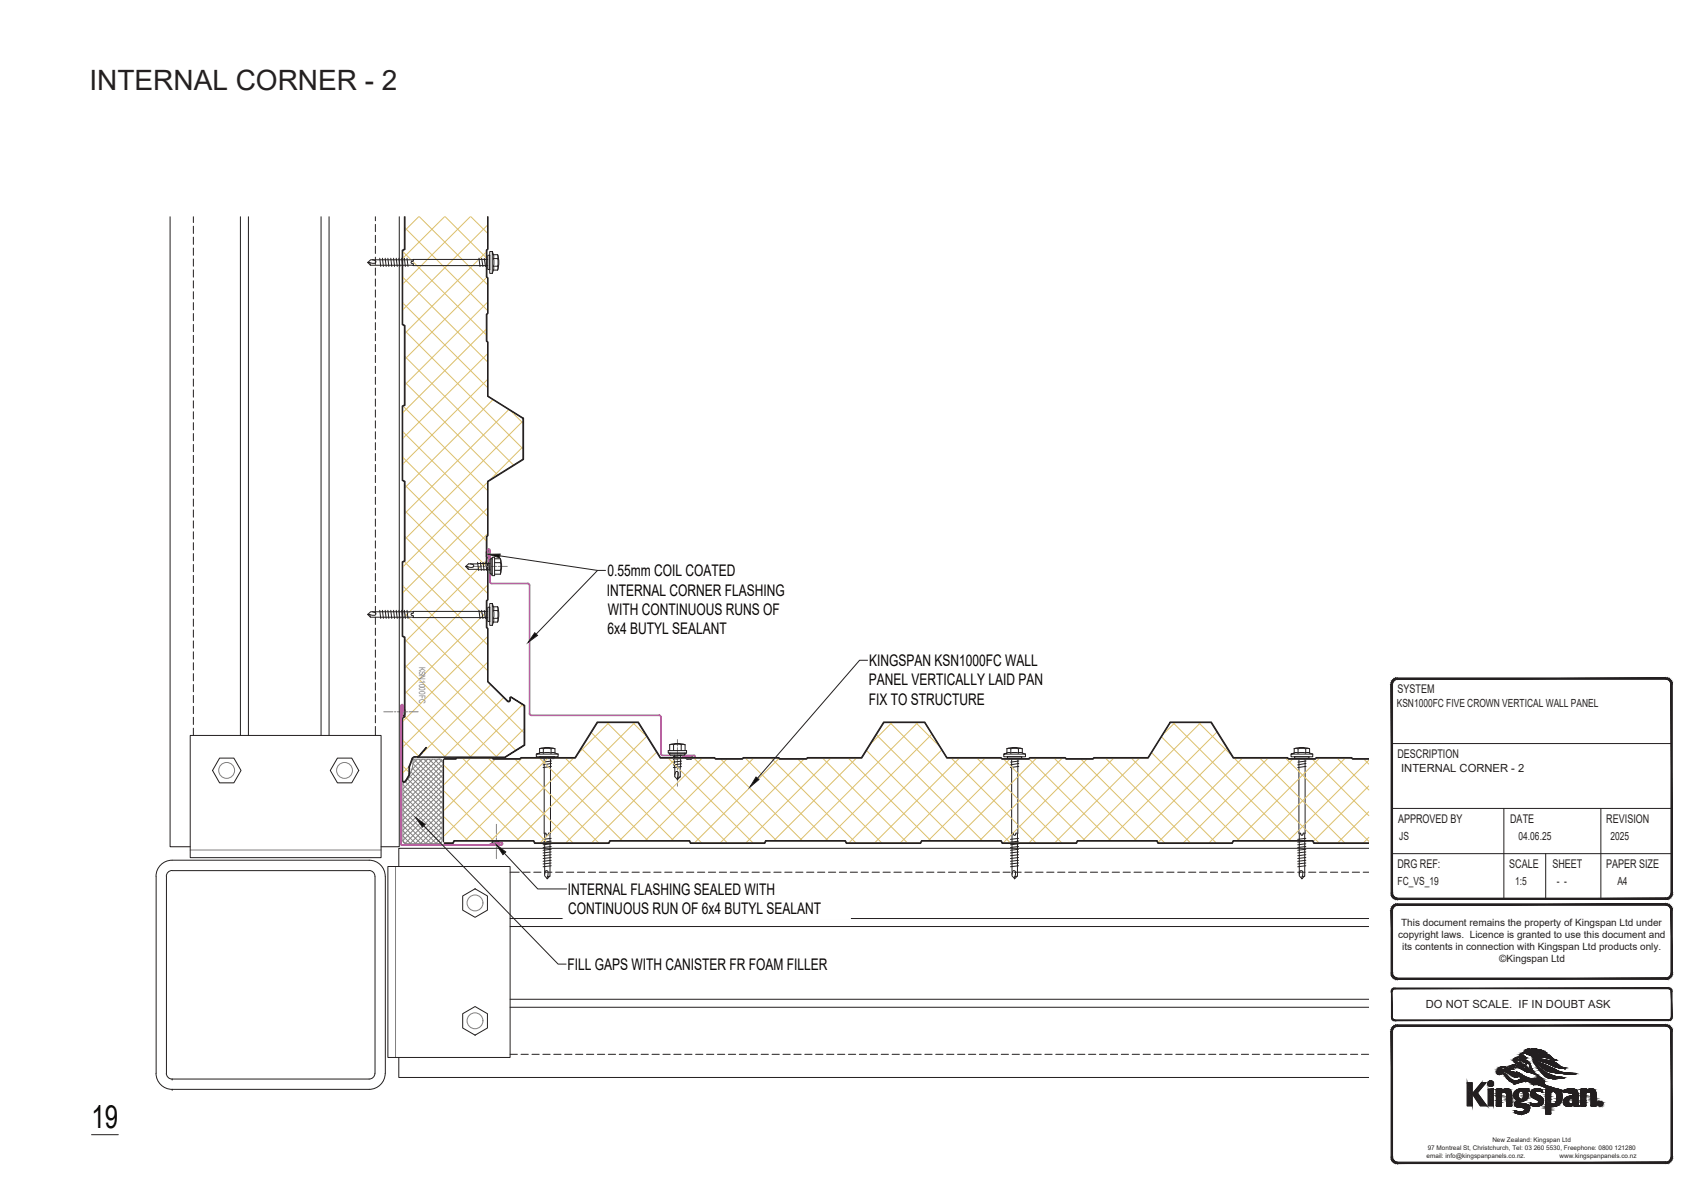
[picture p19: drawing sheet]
<svg xmlns="http://www.w3.org/2000/svg" width="297mm" height="210mm" viewBox="0 0 297 210" stroke-linecap="round" stroke-linejoin="round" font-family="sans-serif">
<defs><g id="words">
<text font-size="5.6" fill="#040503" x="16" y="196.9">19</text>
<text font-size="4.9" fill="#231f20" x="15.6" y="15.8">INTERNAL CORNER - 2</text>
<g font-size="2.8" fill="#040503">
<text x="106" y="100.6">0.55mm COIL COATED</text>
<text x="105.9" y="104">INTERNAL CORNER FLASHING</text>
<text x="106.1" y="107.3">WITH CONTINUOUS RUNS OF</text>
<text x="106" y="110.7">6x4 BUTYL SEALANT</text>
<text x="151.6" y="119.6">PANEL VERTICALLY LAID PAN</text>
<text x="151.7" y="116.3">KINGSPAN KSN1000FC WALL</text>
<text x="151.6" y="123">FIX TO STRUCTURE</text>
<text x="99.1" y="156.2">INTERNAL FLASHING SEALED WITH</text>
<text x="99.2" y="159.5">CONTINUOUS RUN OF 6x4 BUTYL SEALANT</text>
<text x="99" y="169.3">FILL GAPS WITH CANISTER FR FOAM FILLER</text>
</g>
<g font-size="2.1" fill="#231f20">
<text x="243.9" y="121">SYSTEM</text>
<text x="243.9" y="132.3">DESCRIPTION</text>
<text x="244" y="143.6">APPROVED BY</text>
<text x="263.6" y="143.6">DATE</text>
<text x="280.3" y="143.6">REVISION</text>
<text x="243.9" y="151.5">DRG REF:</text>
<text x="263.4" y="151.5">SCALE</text>
<text x="270.9" y="151.5">SHEET</text>
<text x="280.3" y="151.5">PAPER SIZE</text>
</g>
<g font-size="2" fill="#231f20">
<text x="243.8" y="123.5">KSN1000FC FIVE CROWN VERTICAL WALL PANEL</text>
<text x="244.5" y="134.8">INTERNAL CORNER - 2</text>
<text x="244.2" y="146.6">JS</text>
<text x="265" y="146.6">04.06.25</text>
<text x="281.1" y="146.6">2025</text>
<text x="243.9" y="154.5">FC_VS_19</text>
<text x="264.4" y="154.5">1:5</text>
<text x="271.7" y="154.5">- -</text>
<text x="282.3" y="154.5">A4</text>
<text x="248.8" y="176">DO NOT SCALE. IF IN DOUBT ASK</text>
</g>
<g font-size="1.7" fill="#231f20">
<text x="244.5" y="161.7">This document remains the property of Kingspan Ltd under</text>
<text x="244" y="163.8">copyright laws. Licence is granted to use this document and</text>
<text x="244.7" y="165.8">its contents in connection with Kingspan Ltd products only.</text>
<text x="261.7" y="167.9">©Kingspan Ltd</text>
</g>
<text font-size="1.5" fill="#808180" x="73.1" y="116.3" transform="rotate(90 73.1 116.3)">KSN1000FC</text>
<g font-size="1.1" fill="#231f20">
<text x="249" y="202.1">email: info@kingspanpanels.co.nz.</text>
<text x="249.2" y="200.7">97 Montreal St, Christchurch, Tel: 03 260 5530, Freephone: 0800 121280</text>
<text x="260.4" y="199.4">New Zealand: Kingspan Ltd</text>
<text x="272.2" y="202.1">www.kingspanpanels.co.nz</text>
</g>
</g></defs>
<g fill="none" stroke="#808180" stroke-width=".17">
<path d="M82.5 98.9h1.6M84.4 98.9h.2M84.9 97.1l.2 .2M84.9 96.8l.4 .5M84.9 96.6l.5 .5M84.9 98.9h1.3M84.9 96.3l.6 .6M85 96.2l.5 .4M85.3 96.2l.1 .1M86.4 98.9h.3M86.9 98.9h1.6M67 124.2h1.6"/>
<path d="M68.8 124.2h.3M69.3 124.2h1.3M70.2 123.7l-.1 .2M70.3 136.9l6.9 6.9M70.3 137.8l6.9 6.9M70.3 138.7l6.9 6.9M70.3 139.6l6.9 6.9M70.5 123.7l-.5 .5M70.6 123.9l-.6 .6M70.6 136.4l6.6 6.5M70.6 124.7l-.2 .2M70.7 124.4l-.5 .5"/>
<path d="M70.7 124.1l-.6 .6M70.9 124.2h.2M71.1 135.9l6.1 6.1M71.4 124.2h1.6M71.4 135.4l5.8 5.8M71.7 134.7l5.5 5.6M71.9 134.1l5.3 5.3M72.2 132.5l5.1 5.1M72.8 132.5l-.7 .8 5.2 5.2M73.1 132.5l4.2 4.2M73.7 132.5l-1.9 1.9M74 132.5l3.3 3.3"/>
<path d="M74.6 132.5l-4.3 4.3M74.9 132.5l2.4 2.4M75.5 132.5l-5.2 5.2M75.8 132.5l1.5 1.5M76.4 132.5l-6.1 6.1M76.6 132.5l.7 .6M77.2 132.7l-6.9 6.8M77.2 139.8l-6.9 6.9M77.3 138.9l-7 6.9M77.3 138l-7 6.9M77.3 137.1l-7 6.9M77.3 136.2l-7 6.9"/>
<path d="M77.3 135.2l-7 7M77.3 134.4l-7 6.9M77.3 133.4l-7 7M118.2 129.1v.6M118.2 130v.2M118.2 130.5v1.3M118.2 132v.3M118.2 132.5v1.3M118.2 134.1v.2M118.2 134.6v1.2M118.2 136.1v.2M118.2 136.6v.6"/>
<path d="M119.7 132.3l.2 .2M119.7 132.1l.5 .4M119.9 131.9l.6 .6M120.1 131.9l.6 .6M120.4 131.9l.4 .4M120.7 131.9l.1 .2M33.2 148.4h33.3M69 151.2v33.4M70.3 146.7l.2 .4 .4 .2 5.7-.1a.6 .6 0 0 0 .6-.6l.1-13.7-.2-.3-.4-.1h-4.6a5 5 0 0 1-1.8 4.1v10.1M70.3 140.5l6.6 6.6M70.3 141.4l5.8 5.8M70.3 142.3l4.9 4.9"/>
<path d="M70.3 143.2l4.1 4.1M70.3 144.1l3.2 3.2M70.3 145l2.3 2.3M70.3 145.9l1.4 1.4M70.3 146.8l.5 .4M77.2 146.1l-1.1 1.1M77.2 145.2l-2 2.1M77.2 144.3l-2.9 3M77.2 143.4l-3.9 3.9M77.2 142.5l-4.7 4.8M77.2 141.6l-5.7 5.7M77.2 140.7l-6.5 6.5"/>
<path d="M85.9 147.1l.2 .3M86 146.9l.4 .5M86.1 146.8l.6 .6M86.4 146.8l.5 .6M86.6 146.8l.5 .4M86.6 143.9v1.6M86.6 145.7v.3M86.6 146.3v1.2M86.6 147.8v.2M86.6 148.3v1.6M86.9 146.8l.2 .2"/>
<circle cx="39.6" cy="134.5" r="1.39"/>
<circle cx="60.1" cy="134.5" r="1.39"/>
<circle cx="82.9" cy="157.6" r="1.39"/>
<circle cx="82.9" cy="178.2" r="1.39"/>
</g>
<g fill="none" stroke="#231f20" stroke-width=".17">
<path d="M29.7 37.8v110h3.5M33.7 37.8v1M33.7 39.5v1.3M42 37.8v90.6M43.4 37.8v90.6M56 37.8v90.6M57.4 37.8v90.6M65.5 37.8v.7M65.5 39.2v1.2M69.7 37.8v110h-3.2M33.7 41.4v1.3M33.7 43.3v1.3"/>
<path d="M33.7 45.2v1.3M33.7 47.1v1.3M33.7 49v1.3M33.7 50.9v1.3M33.7 52.8v1.3M33.7 54.7v1.3M33.7 56.6v1.3M33.7 58.5v1.3M64.1 45.8h.5v.5M65 45.3a.44 .44 0 0 1 .6 .5l-.2 .2-.8-.1M65.5 41.1v1.2M65.5 43v1.2"/>
<path d="M65.5 44.9v1.3M65.5 46.8v1.3M65.5 48.7v1.3M65.5 50.6v1.3M65.5 52.5v1.3M65.5 54.4v1.3M65.5 56.3v1.3M65.5 58.2v1.3M66.3 45.1l.1 1.4M66.7 45.1l.2 1.4M67.2 45.1l.2 1.4M67.7 45.1l.2 1.4"/>
<path d="M68.2 45.1l.2 1.4M68.7 45.1l.2 1.4M69.2 45.1l.1 1.4M69.6 45.1l.2 1.4M70.1 45.1l.2 1.4M70.6 45.1l.1 1.4M71 45.1l.2 1.4M72.1 45.3v.3h-.3l-.1 .2 .4 .3v.3M83.6 45.1l.2 1.4M84.1 45.1l.2 1.4M84.5 45.1l.2 1.4M85.1 45.3h-20.4l-.5 .5 .5 .5 20.4 .1"/>
<path d="M85.2 44.6l.3-.1v2.6l-.4-.1zM85.9 43.9h-.4v3.1v.7h.4M86.1 44.5v.6M86.1 46.5v.6M86.8 44.5l.3 1.3-.3 1.3v-.6M86.8 44.5v.6M86.8 45.1v1.4M86.8 44.5h-.7l-.2-.6v3.8M86.8 45.1h-.7v1.4h.7M86.8 47.1h-.7l-.2 .6M33.7 60.4v1.3M33.7 62.3v1.3"/>
<path d="M33.7 64.2v1.3M33.7 66.1v1.3M33.7 68.1v1.2M33.7 70v1.2M33.7 71.9v1.2M33.7 73.8v1.2M33.7 75.7v1.2M33.7 77.6v1.2M33.7 79.5v1.3M65.5 60.1v1.3M65.5 62v1.3M65.5 63.9v1.3"/>
<path d="M65.5 65.8v1.3M65.5 67.7v1.3M65.5 69.6v1.3M65.5 71.5v1.3M65.5 73.5v1.2M65.5 75.4v1.2M65.5 77.3v1.2M65.5 79.2v1.2M33.7 81.4v1.3M33.7 83.3v1.3M33.7 85.2v1.3M33.7 87.1v1.3"/>
<path d="M33.7 89v1.3M33.7 90.9v1.3M33.7 92.8v1.3M33.7 94.7v1.3M33.7 96.6v1.3M33.7 98.5v1.3M65.5 81.1v1.2M65.5 83v1.2M65.5 84.9v1.2M65.5 86.8v1.3M65.5 88.7v1.3M65.5 90.6v1.3"/>
<path d="M65.5 92.5v1.3M65.5 94.4v1.3M65.5 96.3v1.3M65.5 98.2v1.3M81.2 98.9h.4l.1 .5M82 98.4l.6 .1 .1 .4-.3 .1-.8-.1M83.4 98.1l.1 1.5M83.4 98.4h2.1M83.4 98.4h-1.6l-.5 .5 .5 .5h1.7M83.5 99.4h2M83.8 98.1l.2 1.5M84.3 98.1l.2 1.5"/>
<path d="M84.8 98.1l.1 1.5M85.2 96.1l-.3 .2v.7l.3 .3M85.2 96.1l.2 .2 .1 .7-.3 .3M85.2 97.3h.1M85.2 96.1h.1M85.3 98.1l.2 1.5M85.9 97.6v-.3h.4v3.2h-.4v-3h-.2l-.2 .2v2.3l.4 .3M86.3 99.5h1M86.3 98.2h1M86.3 97.5h1M87.3 99.5v.7M87.3 98.2v-.7l.2 1.4-.2 1.3"/>
<path d="M87.3 98.2v1.3M33.7 100.4v1.3M33.7 102.3v1.3M33.7 104.2v1.3M33.7 106.1v1.3M33.7 108.1v1.2M33.7 110v1.2M33.7 111.9v1.2M33.7 113.8v1.2M33.7 115.7v1.2M33.7 117.6v1.2M33.7 119.5v1.3"/>
<path d="M64.1 107.2l.5 .1v.4M65 106.8a.48 .48 0 0 1 .6 .4l-.2 .2-.8-.1M65.5 100.1v1.3M65.5 102v1.3M65.5 103.9v1.3M65.5 105.8v1.3M65.5 107.7v1.3M65.5 109.6v1.3M65.5 111.5v1.3M65.5 113.4v1.3M65.5 115.4v1.2M65.5 117.3v1.2"/>
<path d="M65.5 119.2v1.3M66.3 106.5l.1 1.4M66.7 106.5l.2 1.4M67.2 106.5l.2 1.4M67.7 106.5l.2 1.4M68.2 106.5l.2 1.4M68.7 106.5l.2 1.4M69.2 106.5l.1 1.4M69.6 106.5l.2 1.4M70.1 106.5l.2 1.4M70.6 106.5l.1 1.4M71 106.5l.2 1.4"/>
<path d="M72.1 106.7v.3l-.3 .1-.1 .1 .4 .3v.3M83.6 106.5l.2 1.5M84.1 106.5l.2 1.5M84.5 106.5l.2 1.5M85.1 106h.4v2.5h-.4zM85.1 106.7l-20.4 .1-.5 .5 .5 .4 20.4 .1M85.9 105.3h-.4v3.2v.7h.4M86.1 105.9v.7M86.1 107.9v.7M86.1 106.6v1.3M86.1 106.6h.7M86.1 107.9h.7"/>
<path d="M86.3 100.2h1M86.8 108.6l.1-1.4-.1-1.3 .3 1.3-.3 1.4h-.7l-.2 .6M86.8 105.9h-.7l-.2-.6v3.9M33.2 128.4h33.3v21.3h-33.3zM33.7 121.4v1.3M33.7 123.3v1.3M33.7 125.2v1.3M33.7 127.1v1.3M38.3 132.3h2.5l1.3 2.2-1.3 2.1h-2.5l-1.2-2.1zM58.9 132.3h2.5l1.2 2.2-1.2 2.1h-2.5l-1.3-2.1zM65.5 121.1v1.3M65.5 123v1.3"/>
<path d="M65.5 124.9v1.3M65.5 126.8v1.6M70.1 123.8a.31 .31 0 0 1 .3-.1 .31 .31 0 0 1 .3 .3v.6a.31 .31 0 0 1-.3 .3 .31 .31 0 0 1-.4-.3zM70.4 124.9h.1M70.4 123.7h.1M93.6 131.6v.5h3.8v-.5M94.1 130.7l1.4-.2 1.3 .2M94.2 131.4h.6M94.2 131.4l-.6 .2h3.8M94.2 132.1h2.6l-.1 .3h-2.4zM94.8 131.4h1.4M94.8 130.7h1.4"/>
<path d="M94.8 130.7v.7M94.8 130.7h-.6v.7M95 132.4l.1 20.5 .4 .5 .5-.5 .1-20.5M96.2 131.4h.6M96.2 130.7h.6l.1 .7M96.2 130.7v.7M96.2 132.8l-1.4 .2M96.2 133.3l-1.4 .2M96.2 133.8l-1.4 .2M96.9 131.4l.5 .2M117 131.5h-.4v-.5h3.2v.5h-3l.2 .3h2.4l.2-.3M117.6 131l-.1-1-.2-.1-.4 .1v1"/>
<path d="M117.7 131.8v2.2M117.8 135.3a.48 .48 0 0 1 .3-.6l.3 .1-.1 .9M118.7 135.6l-.4 .1-.1 .4M118.7 133.8v1.8l-.4 .5-.5-.5v-1.7M118.8 131.8v2M118.9 131v-1l.4-.1 .3 .1v1M118.9 130h-1.4M118.9 132.9l-1.4 .1M118.9 133.8l-1.4 .2M118.9 133.3l-1.4 .2M118.9 132.4l-1.4 .2M119 131.8l-1.5 .3"/>
<path d="M119.6 130l-1.4-.2-1.3 .2M119.7 132.2h.1M120 131.9a.31 .31 0 0 0-.4 .3 .31 .31 0 0 0 .4 .3M120 131.9h.6M120.5 131.9l.4 .3M120.9 132.2h.1M120.9 132.2l-.2 .3h-.7M175.2 131.6v.5h3.8v-.5M175.7 130.7l1.4-.2 1.3 .2M175.7 131.4h.7M175.7 131.4l-.5 .2h3.8M175.8 132.1h2.5v.3h-2.4z"/>
<path d="M176.4 131.4h1.3M176.4 130.7h1.3M176.4 130.7h-.7v.7M176.4 130.7v.7M176.6 132.4v20.5l.5 .5 .5-.5v-20.5M177.7 130.7h.7v.7h-.7zM177.8 132.8l-1.4 .2M177.8 133.3l-1.5 .2M177.8 133.8l-1.5 .2M178.4 131.4l.6 .2M225.3 131.6v.5h3.8v-.5M225.8 130.7l1.4-.2 1.3 .2"/>
<path d="M225.9 131.4h.6M225.9 131.4l-.6 .2h3.8M226 132.1h2.5l-.1 .3h-2.4zM226.5 131.4h1.4M226.5 130.7h1.4M226.5 130.7h-.6v.7M226.5 130.7v.7M226.7 132.4l.1 20.5 .4 .5 .5-.5 .1-20.5M227.9 130.7h.6v.7h-.6zM227.9 132.8l-1.4 .2M227.9 133.3l-1.4 .2M227.9 133.8l-1.4 .2"/>
<path d="M228.6 131.4l.5 .2M27.3 153v34.4M29 153v34.4M30 150.1a2.8 2.8 0 0 0-2.8 2.8M30 151.9a1.01 1.01 0 0 0-1 1M30 150.1h34.4a2.84 2.84 0 0 1 2.8 2.9v34.3a2.8 2.8 0 0 1-2.8 2.8h-34.4M30 152l34.4-.1a1.04 1.04 0 0 1 1.1 1.1l-.1 34.3a1.01 1.01 0 0 1-1 1h-34.4M67.7 151.2h21.3v33.4h-21.3zM80.8 156.4l2.1-1.3 2.2 1.3v2.5l-2.2 1.2-2.1-1.2zM85.9 147.1l.1 .2 .8 .1M85.9 147.1h.1M86.8 146.8a.31 .31 0 0 1 .3 .3 .31 .31 0 0 1-.3 .3"/>
<path d="M86.8 146.8h-.8l-.1 .3M87.1 147.1h.1M89 152.2h1.6M91.2 152.2h1.3M93.2 152.2h1.2M95 145.4h.3v.2M95.1 152.2h1.2M95.1 152.6l.1-.6 .4 .1v.9M96 152.9l-.5 .1v.4M96.1 145.4h-.3l-.3 .4-.2-.2M96.2 146.8l-1.4 .2M96.2 147.3l-1.4 .2"/>
<path d="M96.2 147.8l-1.4 .1M96.2 148.2l-1.4 .2M96.2 148.7l-1.4 .2M96.2 149.2l-1.4 .2M96.2 149.7l-1.4 .1M96.2 150.2l-1.4 .1M96.2 150.6l-1.4 .2M96.2 151.1l-1.4 .2M96.2 146.3l-1.4 .2M97 152.2h1.2M98.9 152.2h1.2M100.8 152.2h1.2"/>
<path d="M102.7 152.2h1.2M104.6 152.2h1.3M106.5 152.2h1.3M108.4 152.2h1.3M110.3 152.2h1.3M112.2 152.2h1.3M114.1 152.2h1.3M116 152.2h1.3M117.9 152.2h1.3M119.8 152.2h1.3M121.7 152.2h1.3M123.6 152.2h1.3"/>
<path d="M125.5 152.2h1.3M127.4 152.2h1.3M129.3 152.2h1.3M131.2 152.2h1.3M133.2 152.2h1.2M135.1 152.2h1.2M137 152.2h1.2M138.9 152.2h1.2M140.8 152.2h1.2M142.7 152.2h1.2M144.6 152.2h1.2M146.5 152.2h1.3"/>
<path d="M148.4 152.2h1.3M150.3 152.2h1.3M152.2 152.2h1.3M154.1 152.2h1.3M156 152.2h1.3M157.9 152.2h1.3M159.8 152.2h1.3M161.7 152.2h1.3M163.6 152.2h1.3M165.5 152.2h1.3M167.4 152.2h1.3M169.3 152.2h1.3"/>
<path d="M171.2 152.2h1.3M173.1 152.2h1.3M175.1 152.2h1.2M176.6 152.6l.1-.5 .4-.1 .1 .2-.1 .8M177 152.2h1.2M177.6 152.9l-.5 .1v.4M177.6 145.4h-.3l-.2 .4-.2-.1v-.3h-.3M177.8 146.8l-1.5 .2M177.8 147.3l-1.5 .2M177.8 147.8l-1.5 .1M177.8 148.2l-1.5 .2M177.8 148.7l-1.5 .2"/>
<path d="M177.8 149.2l-1.5 .2M177.8 149.7l-1.5 .1M177.8 150.2l-1.5 .1M177.8 150.6l-1.5 .2M177.8 151.1l-1.5 .2M177.8 146.3l-1.5 .2M178.9 152.2h1.2M180.8 152.2h1.2M182.7 152.2h1.2M184.6 152.2h1.2M186.5 152.2h1.3M188.4 152.2h1.3"/>
<path d="M190.3 152.2h1.3M192.2 152.2h1.3M194.1 152.2h1.3M196 152.2h1.3M197.9 152.2h1.3M199.8 152.2h1.3M201.7 152.2h1.3M203.6 152.2h1.3M205.5 152.2h1.3M207.4 152.2h1.3M209.3 152.2h1.3M211.2 152.2h1.3"/>
<path d="M213.1 152.2h1.3M215.1 152.2h1.2M217 152.2h1.2M218.9 152.2h1.2M220.8 152.2h1.2M222.7 152.2h1.2M224.6 152.2h1.2M226.5 152.2h1.2M226.8 152.6l.1-.5 .3-.1 .2 .2-.1 .8M227.7 152.9l-.5 .1v.4M227.8 145.4h-.3l-.3 .4-.1-.1-.1-.3h-.3M227.9 146.8l-1.4 .2"/>
<path d="M227.9 147.3l-1.4 .2M227.9 147.8l-1.4 .1M227.9 148.2l-1.4 .2M227.9 148.7l-1.4 .2M227.9 149.2l-1.4 .2M227.9 149.7l-1.4 .1M227.9 150.2l-1.4 .1M227.9 150.6l-1.4 .2M227.9 151.1l-1.4 .2M227.9 146.3l-1.4 .2M228.4 152.2h1.3M230.3 152.2h1.3"/>
<path d="M232.2 152.2h1.3M234.1 152.2h1.3M236 152.2h1.3M237.9 152.2h1M238.9 148.1h-169.3v3.1M80.8 176.9l2.1-1.2 2.2 1.2v2.5l-2.2 1.3-2.1-1.3zM89 160.3h149.9M89 161.7h149.9M89 174.4h149.9M89 175.8h149.9M27.2 187.3a2.8 2.8 0 0 0 2.8 2.8M29 187.3a1.01 1.01 0 0 0 1 1"/>
<path d="M30 188.3h.1M30 190.1h.1M69.6 184.6v3.5h169.3M89 184h1.3M90.9 184h1.3M92.8 184h1.3M94.7 184h1.3M96.6 184h1.3M98.5 184h1.3M100.5 184h1.2M102.4 184h1.2M104.3 184h1.2"/>
<path d="M106.2 184h1.2M108.1 184h1.2M110 184h1.2M111.9 184h1.3M113.8 184h1.3M115.7 184h1.3M117.6 184h1.3M119.5 184h1.3M121.4 184h1.3M123.3 184h1.3M125.2 184h1.3M127.1 184h1.3"/>
<path d="M129 184h1.3M130.9 184h1.3M132.8 184h1.3M134.7 184h1.3M136.6 184h1.3M138.5 184h1.3M140.5 184h1.2M142.4 184h1.2M144.3 184h1.2M146.2 184h1.2M148.1 184h1.2M150 184h1.2"/>
<path d="M151.9 184h1.3M153.8 184h1.3M155.7 184h1.3M157.6 184h1.3M159.5 184h1.3M161.4 184h1.3M163.3 184h1.3M165.2 184h1.3M167.1 184h1.3M169 184h1.3M170.9 184h1.3M172.8 184h1.3"/>
<path d="M174.7 184h1.3M176.6 184h1.3M178.5 184h1.3M180.5 184h1.2M182.4 184h1.2M184.3 184h1.2M186.2 184h1.2M188.1 184h1.2M190 184h1.2M191.9 184h1.2M193.8 184h1.3M195.7 184h1.3"/>
<path d="M197.6 184h1.3M199.5 184h1.3M201.4 184h1.3M203.3 184h1.3M205.2 184h1.3M207.1 184h1.3M209 184h1.3M210.9 184h1.3M212.8 184h1.3M214.7 184h1.3M216.6 184h1.3M218.5 184h1.3"/>
<path d="M220.4 184h1.3M222.4 184h1.2M224.3 184h1.2M226.2 184h1.2M228.1 184h1.2M230 184h1.2M231.9 184h1.2M233.8 184h1.3M235.7 184h1.3M237.6 184h1.3"/>
</g>
<g fill="none" stroke="#dcc06c" stroke-width=".17">
<path d="M70.7 37.8v5.7l-.4 .2v12.9l.4 .2v13.9l-.4 .2v12.9l.4 .2v13.9l-.4 .2v12.9l.4 .2v13.9l-.4 .2v10.9l.2 .2 .2-.1a2.62 2.62 0 0 0 .7-2.3M70.7 39.8l14.4 14.4M73.1 37.8l-2.4 2.4M73.2 37.8l11.9 11.9M77.6 37.8l-7.3 7.3M77.7 37.8l7.2 7.2M82.1 37.8l-11.8 11.8M82.2 37.8l2.9 2.9M85.1 37.8v5.7l-.2 .2v4.7l.2 .1v6.2l-.2 .2v4.6l.2 .2v9.5l6.2 3.8v7.1l-6.2 3.9v9.4l-.2 .3v4.6l.2 .2v6.2l-.2 .2v4.6l.2 .2v9.3l3.5 3.4M85.1 39.3l-14.8 14.8M70.3 52.9l14.8 14.8M70.3 48.4l14.8 14.8"/>
<path d="M70.3 43.9l14.6 14.6M70.7 57.7l20.6 20.6M84.9 57.5l-14.6 14.6M84.9 44l-14.2 14.2M84.9 48.4l-14.2 14.3M85.1 52.8l-14.4 14.4M70.3 79.8l14.6 14.6M70.3 75.3l14.8 14.8M70.4 70.9l14.7 14.7M70.7 66.7l16.2 16.2M70.7 62.2l18.9 19M85.1 66.2l-14.8 14.8"/>
<path d="M85.1 61.7l-14.8 14.8M86 69.8l-15.3 15.3M88.8 71.5l-18.1 18.1M89.2 71.7l2.1 2.2M91.3 78l-5.8 5.7M91.3 73.5l-20.6 20.6M70.5 98l14.6 14.6M70.7 93.7l14.2 14.2M70.7 89.2l14.4 14.4M70.7 84.7l14.4 14.4M84.9 97.9l-14.2 14.2M85.1 93.2l-14.8 14.8"/>
<path d="M85.1 88.7l-14.8 14.8M85.1 84.2l-14.8 14.8M70.3 106.7l21.2 21.2M70.3 102.3l14.8 14.7M70.7 116.1l16 16.1M70.7 111.6l19.3 19.4M84.9 106.8l-14.2 14.2M85.1 115.6l-14.8 14.8M85.1 111.1l-14.8 14.8M85.1 102.1l-14.4 14.4M85.6 119.5l-12.4 12.5M70.3 129.2l2.8 2.8 1.3-1.6v.1l-1.3 1.6"/>
<path d="M70.3 133.7l1.1 1.1M70.7 125.1l7 7.1M70.7 120.6l11.6 11.6M71.4 133.7v.3M71.4 133.8l-1.1 1.1M71.9 132.5l-.5 1.2M72.4 132.1l-.4 .1-.1 .2M73 132l-.5 .1M73.1 132.1l-.1 .1M73.2 132.1l.1 .1M77.5 132.5h2.1l.2-.2h6.1l.2 .2h4.7l.2-.2h9.4l3.9-6.2h7.1l3.8 6.2h9.5l.2 .2h4.7l.2-.2h6.1l.2 .2h4.6l.3-.2h9.4l3.9-6.2h7.1l3.8 6.2h9.5l.2 .2h4.7l.2-.2h6.1l.2 .2h4.7l.1-.2h9.5l3.9-6.2h7l3.9 6.2h9.5l.2 .2h4.6l.2-.2h6.2l.2 .2h2.8M77.5 138.1l8.6 8.6"/>
<path d="M77.5 133.6l13.1 13.1M80.7 132.3l14.8 14.8M82.1 132.3l-4.6 4.6M85.2 132.3l14.8 14.8M86.4 132.5l-8.9 8.9M87.9 121.8l-10.4 10.4M88.5 122.4l.3 .1M88.8 122.5l.2-.1 .2-.7 2.3 1.5v6.8l-3.3 2.1v.1h-15.3l.2-.2M89.9 132.5l14.6 14.6M90.8 122.7l.7 .7M91.1 132.3l-13.6 13.6M91.2 123l-9.2 9.2"/>
<path d="M91.5 127.2l-5 5M94.2 132.3l14.4 14.4M95.6 132.3l-14.4 14.4M98.7 132.3l14.4 14.4M100.1 132.3l-14.4 14.4M101.5 130.6l16.1 16.1M103.2 127.9l19.2 19.2M105.9 126.1l21 21M106.3 126.1l-5.4 5.4M110.4 126.1l2.5 2.5M110.8 126.1l-20.6 20.6M112.9 128.5l-18.6 18.6"/>
<path d="M114.6 131.3l-15.8 15.8M116.6 132.3l14.8 14.8M118 132.3l-14.8 14.8M121.1 132.3l14.4 14.4M122.5 132.3l-14.4 14.4M125.8 132.5l14.2 14.2M126.8 132.5l-14.2 14.2M130.1 132.3l14.4 14.4M131.5 132.3l-14.4 14.4M134.6 132.3l14.8 14.8M135.9 132.4l-14.7 14.7M139.3 132.5l14.6 14.6"/>
<path d="M140.3 132.5l-14.6 14.6M143.6 132.3l14.8 14.8M145 132.3l-14.8 14.8M148.1 132.3l14.3 14.4M149.5 132.3l-14.4 14.4M151.2 131l15.7 15.7M152.9 128.2l18.5 18.5M155.3 126.1l21 21M155.7 126.1l-3.8 3.8M159.8 126.1l4.1 4.2M160.2 126.1l-20.6 20.6M162.6 128.2l-18.5 18.5"/>
<path d="M164.3 130.9l-16.1 16.2M166 132.3l14.8 14.8M167.4 132.3l-14.8 14.8M170.5 132.3l14.8 14.8M171.9 132.3l-14.8 14.8M175.2 132.5l14.2 14.2M176.2 132.5l-14.2 14.2M179.6 132.5l14.3 14.2M180.9 132.3l-14.4 14.4M184 132.3l14.4 14.4M185.4 132.3l-14.4 14.4M188.7 132.5l14.6 14.6"/>
<path d="M189.7 132.5l-14.6 14.6M192.9 132.3l14.9 14.8M194.4 132.3l-14.8 14.8M197.4 132.3l14.8 14.8M198.9 132.3l-14.8 14.8M201 131.4l15.3 15.3M202.7 128.6l18.1 18.1M204.7 126.1l20.6 20.6M205.1 126.1l-2.2 2.1M209.2 126.1l5.7 5.8M209.6 126.1l-20.6 20.6M212.4 127.8l-19 18.9"/>
<path d="M214.1 130.5l-16.2 16.2M215.4 132.3l14.8 14.8M216.8 132.3l-14.7 14.7M219.9 132.3l14.8 14.8M221.3 132.3l-14.8 14.8M224.4 132.3l14.5 14.6M225.6 132.5l-14.6 14.6M229.1 132.5l9.8 9.9M230.3 132.3l-14.4 14.4M233.4 132.3l5.5 5.6M234.8 132.3l-14.4 14.4M238 132.5l.9 .9"/>
<path d="M238.9 137.2l-9.7 9.7M238.9 132.7l-14 14M77.5 142.6l4.1 4.1M238.9 147.1h-9.6l-.2-.4h-13.9l-.2 .4h-12.9l-.1-.4h-14l-.2 .4h-12.9l-.2-.4h-13.9l-.2 .4h-12.8l-.3-.4h-13.9l-.2 .4h-12.8l-.3-.4h-13.9l-.2 .4h-12.8l-.2-.4h-14l-.2 .4h-1.4M238.9 141.7l-5.5 5.4M238.9 146.1l-.9 1"/>
</g>
<path d="M91.3 72.9h.1M72.9 132.2h15.3M204.1 126.1h.1" fill="none" stroke="#231f20" stroke-width=".25"/>
<g fill="none" stroke="#231f20" stroke-width=".19">
<path d="M70.6 37.8v5.7l-.4 .2v13l.4 .2v13.8l-.4 .2v13l.4 .2v13.8l-.4 .2v13l.4 .2v13.8l-.4 .2v10.9M70.7 37.8v5.7l-.4 .2v12.9l.4 .2v13.9l-.4 .2v12.9l.4 .2v13.9l-.4 .2v12.9l.4 .2v13.9l-.4 .2v10.9l.2 .2 .2-.1a2.62 2.62 0 0 0 .7-2.3M85.1 37.8v5.7l-.2 .2v4.7l.2 .1v6.2l-.2 .2v4.6l.2 .2v9.5l6.2 3.8v7.1l-6.2 3.9v9.4l-.2 .3v4.6l.2 .2v6.2l-.2 .2v4.6l.2 .2v9.3l3.5 3.4M85.2 37.8v5.7l-.2 .2v4.6l.2 .2v6.2l-.2 .2v4.6l.2 .2v9.4l6.2 3.9v7.2l-6.2 3.9v9.4l-.2 .2v4.6l.2 .2v6.2l-.2 .2v4.6l.2 .2v9.3l3.4 3.4M71.4 135.4l-.7 1.1h-.4l-.1-.3M71.4 133.7v.3M71.5 134l-.1 1.4M71.9 132.5l-.5 1.2M72 132.5l-.5 1.5M72.4 132.2l-.4 .3M72.4 132.1l-.4 .1-.1 .2M73 132l-.5 .1"/>
<path d="M73.1 132l1.3-1.6v.1l-1.3 1.6M73.1 132l-.6 .2M77.4 132.5v14.5M77.5 132.4h2l.2-.2h6.2l.2 .2h4.6l.2-.2h9.4l3.9-6.2h7.2l3.9 6.2h9.4l.2 .2h4.6l.2-.2h6.2l.2 .2h4.6l.2-.2h9.4l3.9-6.2h7.2l3.9 6.2h9.4l.2 .2h4.6l.2-.2h6.2l.2 .2h4.6l.2-.2h9.4l3.9-6.2h7.2l3.9 6.2h9.4l.2 .2h4.6l.2-.2h6.2l.2 .2h2.8M77.5 132.5h2.1l.2-.2h6.1l.2 .2h4.7l.2-.2h9.4l3.9-6.2h7.1l3.8 6.2h9.5l.2 .2h4.7l.2-.2h6.1l.2 .2h4.6l.3-.2h9.4l3.9-6.2h7.1l3.8 6.2h9.5l.2 .2h4.7l.2-.2h6.1l.2 .2h4.7l.1-.2h9.5l3.9-6.2h7l3.9 6.2h9.5l.2 .2h4.6l.2-.2h6.2l.2 .2h2.8M88.6 122.3h.3l.1-.6 .2-.1 2.4 1.5v7l-3.4 2.1v-.1l3.3-2.1v-6.8l-2.3-1.5-.1 .5a.31 .31 0 0 1-.2 .3 .31 .31 0 0 1-.4-.1M77.5 147.1h1.5l.2-.4h14l.2 .4h12.8l.2-.4h13.9l.3 .4h12.8l.2-.4h13.9l.3 .4h12.8l.2-.4h13.9l.2 .4h12.9l.2-.4h14l.1 .4h12.9l.2-.4h13.9l.2 .4h9.6M77.5 147.2h1.6l.2-.4h13.8l.2 .4h13l.2-.4h13.8l.2 .4h13l.2-.4h13.8l.2 .4h13l.2-.4h13.8l.2 .4h13l.2-.4h13.8l.2 .4h13l.2-.4h13.8l.2 .4h9.6"/>
</g>
<g fill="none" stroke="#b9519f" stroke-width=".3">
<path d="M85.1 96.1l.3 1.9M85.5 96l-.2-.2-.2 .3M85.5 96.1v5.5M85.5 101.5l.3 .4M85.8 101.9l6.3-.1 .3 .3M92.4 102.1v22.5M70.1 125.2l.3-2-.2-.2-.2 .2v24.3h17.5l.2-.2-.2-.2M92.4 124.5l.3 .4h22.3M115 124.8l.3 .3M115.3 131.5l.3 .3M115.4 125.2v6.3M115.6 131.9l5.5-.1 .2 .3-.2 .1-2-.2"/>
<path d="M87.5 147.1l-2 .2"/>
</g>
<path d="M131.9 135.6l.6 .5-1.6 1.3z" fill="#040503"/>
<path d="M151.4 115.2h-1.4l-17.8 20.6M131.9 135.6l.6 .5-1.6 1.3z" fill="none" stroke="#231f20" stroke-width=".17"/>
<path d="M93.3 110.4l.5 .5-1.6 1.2z" fill="#040503"/>
<path d="M104.3 99.6l-10.7 11.1M93.3 110.4l.5 .5-1.6 1.2z" fill="none" stroke="#231f20" stroke-width=".17"/>
<path d="M85.3 96.8l2-.1-.1 .7z" fill="#040503"/>
<path d="M85.3 96.8l2-.1-.1 .7zM87.2 97l17.1 2.6h1.4" fill="none" stroke="#231f20" stroke-width=".17"/>
<path d="M72.6 142.7l1.6 1.2-.5 .5z" fill="#040503"/>
<path d="M72.6 142.7l1.6 1.2-.5 .5zM74 144.1l23.4 24.2h1.4" fill="none" stroke="#231f20" stroke-width=".17"/>
<path d="M98.3 153.1v7.5l50.1-7.5zM98.3 160.6l50.1-7.5v7.5z" fill="#fff"/>
<path d="M98.3 153.1h50.1l-50.1 7.5zM98.3 160.6l50.1-7.5v7.5z" fill="none" stroke="#fff" stroke-width=".17"/>
<path d="M86.7 147.5l1.6 1.2-.5 .5z" fill="#040503"/>
<path d="M86.7 147.5l1.6 1.2-.5 .5zM88 148.9l5.9 6.3h5M262.5 141.1v15.8M16 198.1h4.6" fill="none" stroke="#231f20" stroke-width=".17"/>
<path d="M290.8 156.8l.2 .2h-.2zM290.8 156.8l.2 .2v-.3zM291 156.7l.3 .2-.3 .1zM291 156.7l.3 .2-.1-.3zM291.2 156.6l.3 .1-.2 .2zM291.2 156.6l.3 .1-.1-.2zM291.4 156.5h.3l-.2 .2zM291.5 156.3l-.1 .2h.3zM291.5 156.3l.3-.1-.1 .3zM291.6 156.1l-.1 .2 .3-.1zM291.6 156.1l.3-.2-.1 .3zM291.6 155.9v.2l.3-.2z" fill="#231f20"/>
<path d="M290.8 156.8l.2 .2h-.2zM290.8 156.8l.2-.1v.3zM291 156.7l.3 .2-.3 .1zM291 156.7l.2-.1 .1 .3zM291.2 156.6l.2-.1 .1 .2zM291.2 156.6l.3 .1-.2 .2zM291.4 156.5h.3l-.2 .2zM291.5 156.3l.2 .2h-.3zM291.5 156.3l.3-.1-.1 .3zM291.6 156.1l.2 .1-.3 .1zM291.6 156.1l.3-.2-.1 .3zM291.6 155.9h.3l-.3 .2z" fill="none" stroke="#231f20" stroke-width=".17"/>
<path d="M291.6 119.4v36.5h.3zM291.6 119.4h.3v36.5z" fill="#231f20"/>
<path d="M291.6 119.4h.3v36.5zM291.6 119.4l.3 36.5h-.3z" fill="none" stroke="#231f20" stroke-width=".17"/>
<path d="M291.8 119.1l.1 .3h-.3zM291.6 119.2v.2l.2-.3zM291.7 118.9l.1 .2-.2 .1zM291.5 119l.1 .2 .1-.3zM291.5 118.7l.2 .2-.2 .1zM291.5 118.7l-.1 .1 .1 .2zM291.3 118.5l.2 .2-.1 .1zM291.3 118.5l-.1 .2 .2 .1zM291 118.4l.3 .1-.1 .2zM291 118.4v.2l.2 .1zM290.8 118.3l.2 .1v.2zM290.8 118.3v.3h.2z" fill="#231f20"/>
<path d="M290.8 118.3l.2 .1v.2zM290.8 118.3l.2 .3h-.2zM291 118.4l.2 .3-.2-.1zM291 118.4l.3 .1-.1 .2zM291.3 118.5l.2 .2-.1 .1zM291.3 118.5l.1 .3-.2-.1zM291.4 118.8l.1-.1v.3zM291.5 119l.2-.1-.1 .3zM291.5 118.7l.2 .2-.2 .1zM291.6 119.2l.2-.1-.2 .3zM291.7 118.9l.1 .2-.2 .1zM291.8 119.1l.1 .3h-.3z" fill="none" stroke="#231f20" stroke-width=".17"/>
<path d="M243.9 118.6h46.9v-.3zM243.9 118.3h46.9l-46.9 .3z" fill="#231f20"/>
<path d="M243.9 118.6l46.9-.3v.3zM243.9 118.3h46.9l-46.9 .3z" fill="none" stroke="#231f20" stroke-width=".17"/>
<path d="M243.6 118.4l.3-.1v.3zM243.6 118.4l.1 .2h.2zM243.3 118.5l.3-.1 .1 .2zM243.3 118.5l.2 .2 .2-.1zM243.1 118.7l.2-.2 .2 .2zM243.1 118.7l.2 .1 .2-.1zM243.1 118.7l.2 .1-.4 .1zM242.9 118.9l.2 .1 .2-.2zM242.9 118.9l.2 .1-.3 .1zM242.8 119.1l.3 .1v-.2zM242.8 119.1l.3 .1-.3 .2zM242.8 119.4h.2l.1-.2z" fill="#231f20"/>
<path d="M242.8 119.4l.3-.2-.1 .2zM242.8 119.1l.3 .1-.3 .2zM242.8 119.1l.3-.1v.2zM242.9 118.9l.2 .1-.3 .1zM242.9 118.9l.4-.1-.2 .2zM243.1 118.7l.2 .1-.4 .1zM243.1 118.7h.4l-.2 .1zM243.1 118.7l.2-.2 .2 .2zM243.3 118.5l.4 .1-.2 .1zM243.3 118.5l.3-.1 .1 .2zM243.6 118.4l.3-.1v.3zM243.6 118.4l.3 .2h-.2z" fill="none" stroke="#231f20" stroke-width=".17"/>
<path d="M242.8 119.4l.2 36.5v-36.5zM242.8 119.4l.2 36.5h-.2z" fill="#231f20"/>
<path d="M242.8 119.4h.2v36.5zM242.8 119.4l.2 36.5h-.2z" fill="none" stroke="#231f20" stroke-width=".17"/>
<path d="M242.8 155.9h.2l-.2 .3zM243 155.9l-.2 .3 .3-.1zM242.8 156.2l.3-.1-.2 .4zM243.1 156.1l-.2 .4 .2-.2zM242.9 156.5l.2-.2v.4zM243.1 156.3v.4l.2-.2zM243.1 156.7l.2-.2v.4zM243.3 156.5v.4l.2-.3zM243.5 156.6l.1 .4-.3-.1zM243.5 156.6l.1 .4 .1-.3zM243.7 156.7l.2 .3h-.3zM243.7 156.7l.2 .3v-.2z" fill="#231f20"/>
<path d="M242.8 155.9h.2l-.2 .3zM242.8 156.2l.3-.1-.2 .4zM242.9 156.5l.2-.2v.4zM243 155.9l.1 .2-.3 .1zM243.1 156.1v.2l-.2 .2zM243.1 156.7l.2-.2v.4zM243.1 156.3l.2 .2-.2 .2zM243.3 156.5l.2 .1-.2 .3zM243.5 156.6l.2 .1-.1 .3zM243.5 156.6l.1 .4-.3-.1zM243.7 156.7l.2 .1v.2zM243.7 156.7l.2 .3h-.3z" fill="none" stroke="#231f20" stroke-width=".17"/>
<path d="M243.9 156.8v.2l46.9-.2zM243.9 157l46.9-.2v.2z" fill="#231f20"/>
<path d="M242.9 129.8h48.8M242.9 149h48.8M242.9 141.1h48.8M243.8 157.9l2 .1M243.9 156.8h46.9l-46.9 .2zM243.9 157l46.9-.2v.2zM269.8 149v7.9M279.4 141.1v15.8" fill="none" stroke="#231f20" stroke-width=".17"/>
<path d="M290.8 202.8l.2 .3h-.2zM290.8 202.8l.2 .3v-.3zM291 202.8l.3 .1-.3 .2zM291 202.8l.3 .1-.1-.2zM291.2 202.7l.3 .1-.2 .1zM291.2 202.7l.3 .1-.1-.2zM291.4 202.6l.3-.1-.2 .3zM291.5 202.4l-.1 .2 .3-.1zM291.5 202.4l.3-.1-.1 .2zM291.6 202.2l-.1 .2 .3-.1zM291.6 202.2l.3-.2-.1 .3zM291.6 202v.2l.3-.2z" fill="#231f20"/>
<path d="M290.8 202.8l.2 .3h-.2zM290.8 202.8h.2v.3zM291 202.8l.3 .1-.3 .2zM291 202.8l.2-.1 .1 .2zM291.2 202.7l.2-.1 .1 .2zM291.2 202.7l.3 .1-.2 .1zM291.4 202.6l.3-.1-.2 .3zM291.5 202.4l.2 .1-.3 .1zM291.5 202.4l.3-.1-.1 .2zM291.6 202.2l.2 .1-.3 .1zM291.6 202.2l.3-.2-.1 .3zM291.6 202h.3l-.3 .2z" fill="none" stroke="#231f20" stroke-width=".17"/>
<path d="M291.6 180v22h.3zM291.6 180h.3v22z" fill="#231f20"/>
<path d="M291.6 180h.3v22zM291.6 180l.3 22h-.3z" fill="none" stroke="#231f20" stroke-width=".17"/>
<path d="M291.8 179.7l.1 .3h-.3zM291.6 179.8v.2l.2-.3zM291.7 179.4l.1 .3-.2 .1zM291.5 179.6l.1 .2 .1-.4zM291.5 179.2l.2 .2-.2 .2zM291.4 179.4l.1 .2v-.4zM291.3 179l.2 .2-.1 .2zM291.3 179l-.1 .2 .2 .2zM291 178.9l.3 .1-.1 .2zM291 178.9v.3h.2zM290.8 178.9h.2v.3zM290.8 178.9v.2l.2 .1z" fill="#231f20"/>
<path d="M290.8 178.9h.2v.3zM290.8 178.9l.2 .3-.2-.1zM291 178.9l.2 .3h-.2zM291 178.9l.3 .1-.1 .2zM291.3 179l.2 .2-.1 .2zM291.3 179l.1 .4-.2-.2zM291.4 179.4l.1-.2v.4zM291.5 179.6l.2-.2-.1 .4zM291.5 179.2l.2 .2-.2 .2zM291.6 179.8l.2-.1-.2 .3zM291.7 179.4l.1 .3-.2 .1zM291.8 179.7l.1 .3h-.3z" fill="none" stroke="#231f20" stroke-width=".17"/>
<path d="M243.9 179.1h46.9v-.2zM243.9 178.9h46.9l-46.9 .2z" fill="#231f20"/>
<path d="M243.9 179.1l46.9-.2v.2zM243.9 178.9h46.9l-46.9 .2z" fill="none" stroke="#231f20" stroke-width=".17"/>
<path d="M243.6 178.9h.3v.2zM243.6 178.9l.1 .3 .2-.1zM243.3 179l.3-.1 .1 .3zM243.3 179l.2 .2h.2zM243.1 179.2l.2-.2 .2 .2zM243.1 179.2l.2 .2 .2-.2zM243.1 179.2l.2 .2h-.4zM242.9 179.4l.2 .2 .2-.2zM242.9 179.4l.2 .2-.3 .1zM242.8 179.7l.3 .1v-.2zM242.8 179.7l.3 .1-.3 .2zM242.8 180h.2l.1-.2z" fill="#231f20"/>
<path d="M242.8 180l.3-.2-.1 .2zM242.8 179.7l.3 .1-.3 .2zM242.8 179.7l.3-.1v.2zM242.9 179.4l.2 .2-.3 .1zM242.9 179.4h.4l-.2 .2zM243.1 179.2l.2 .2h-.4zM243.1 179.2h.4l-.2 .2zM243.1 179.2l.2-.2 .2 .2zM243.3 179l.4 .2h-.2zM243.3 179l.3-.1 .1 .3zM243.6 178.9h.3v.2zM243.6 178.9l.3 .2-.2 .1z" fill="none" stroke="#231f20" stroke-width=".17"/>
<path d="M242.8 180l.2 22v-22zM242.8 180l.2 22h-.2z" fill="#231f20"/>
<path d="M242.8 180h.2v22zM242.8 180l.2 22h-.2z" fill="none" stroke="#231f20" stroke-width=".17"/>
<path d="M242.8 202h.2l-.2 .3zM243 202l-.2 .3 .3-.1zM242.8 202.3l.3-.1-.2 .3zM243.1 202.2l-.2 .3 .2-.1zM242.9 202.5l.2-.1v.4zM243.1 202.4v.4l.2-.2zM243.3 202.6v.3l-.2-.1zM243.3 202.6v.3l.2-.2zM243.5 202.7l.1 .4-.3-.2zM243.5 202.7l.1 .4 .1-.3zM243.7 202.8l.2 .3h-.3zM243.7 202.8l.2 .3v-.3z" fill="#231f20"/>
<path d="M242.8 202h.2l-.2 .3zM242.8 202.3l.3-.1-.2 .3zM242.9 202.5l.2-.1v.4zM243 202l.1 .2-.3 .1zM243.1 202.2v.2l-.2 .1zM243.1 202.8l.2-.2v.3zM243.1 202.4l.2 .2-.2 .2zM243.3 202.6l.2 .1-.2 .2zM243.5 202.7l.2 .1-.1 .3zM243.5 202.7l.1 .4-.3-.2zM243.7 202.8h.2v.3zM243.7 202.8l.2 .3h-.3z" fill="none" stroke="#231f20" stroke-width=".17"/>
<path d="M243.9 202.8v.3l46.9-.3zM243.9 203.1l46.9-.3v.3z" fill="#231f20"/>
<path d="M243.9 202.8h46.9l-46.9 .3zM243.9 203.1l46.9-.3v.3z" fill="none" stroke="#231f20" stroke-width=".17"/>
<path d="M291.2 178l.2 .1h-.2zM291.2 178l.2 .1v-.1zM291.4 178h.2l-.2 .1zM291.4 178h.2l-.1-.1zM291.5 177.9l.3-.1-.2 .2zM291.6 177.7l-.1 .2 .3-.1zM291.8 177.5v.3l-.2-.1zM291.7 177.5l-.1 .2 .2-.2z" fill="#231f20"/>
<path d="M291.2 178l.2 .1h-.2zM291.2 178h.2v.1zM291.4 178h.2l-.2 .1zM291.4 178l.1-.1 .1 .1zM291.5 177.9l.3-.1-.2 .2zM291.6 177.7l.2 .1-.3 .1zM291.7 177.5h.1l-.2 .2zM291.8 177.5v.3l-.2-.1z" fill="none" stroke="#231f20" stroke-width=".17"/>
<path d="M291.7 173.1v4.4h.1zM291.7 173.1h.1v4.4z" fill="#231f20"/>
<path d="M291.7 173.1h.1v4.4zM291.7 173.1l.1 4.4h-.1z" fill="none" stroke="#231f20" stroke-width=".17"/>
<path d="M291.8 172.8v.3h-.1zM291.6 172.9l.1 .2 .1-.3zM291.6 172.6l.2 .2-.2 .1zM291.6 172.6l-.1 .1 .1 .2zM291.4 172.5l.2 .1-.1 .1zM291.4 172.5v.1l.1 .1zM291.2 172.5h.2v.1zM291.2 172.5v.1h.2z" fill="#231f20"/>
<path d="M291.2 172.5h.2v.1zM291.2 172.5l.2 .1h-.2zM291.4 172.5l.2 .1-.1 .1zM291.4 172.5l.1 .2-.1-.1zM291.6 172.6l.2 .2-.2 .1zM291.6 172.6v.3l-.1-.2zM291.6 172.9l.2-.1-.1 .3zM291.8 172.8v.3h-.1z" fill="none" stroke="#231f20" stroke-width=".17"/>
<path d="M243.5 172.6h47.7v-.1zM243.5 172.5h47.7l-47.7 .1z" fill="#231f20"/>
<path d="M243.5 172.6l47.7-.1v.1zM243.5 172.5h47.7l-47.7 .1z" fill="none" stroke="#231f20" stroke-width=".17"/>
<path d="M243.2 172.5h.3v.1zM243.2 172.5l.1 .1h.2zM243 172.6l.2-.1 .1 .1zM243 172.6l.1 .1 .2-.1zM243 172.6l.1 .1-.2 .1zM242.9 172.8l.1 .1 .1-.2zM242.9 172.8l.1 .1-.2 .2zM243 172.9l-.2 .2h.2z" fill="#231f20"/>
<path d="M242.9 172.8l.2-.1-.1 .2zM242.9 172.8l.1 .1-.2 .2zM243 172.6h.3l-.2 .1zM243 172.6l.2-.1 .1 .1zM243 172.6l.1 .1-.2 .1zM243 172.9v.2h-.2zM243.2 172.5h.3v.1zM243.2 172.5l.3 .1h-.2z" fill="none" stroke="#231f20" stroke-width=".17"/>
<path d="M242.8 173.1l.2 4.4v-4.4zM242.8 173.1l.2 4.4h-.2z" fill="#231f20"/>
<path d="M242.8 173.1h.2v4.4zM242.8 173.1l.2 4.4h-.2z" fill="none" stroke="#231f20" stroke-width=".17"/>
<path d="M242.8 177.5h.2l-.1 .3zM243 177.5l-.1 .3 .1-.1zM242.9 177.8l.1-.1v.3zM243 177.7v.3l.1-.1zM243.1 177.9l.1 .2-.2-.1zM243.1 177.9l.1 .2 .1-.1zM243.3 178l.2 .1h-.3zM243.3 178l.2 .1v-.1z" fill="#231f20"/>
<path d="M242.8 177.5h.2l-.1 .3zM242.9 177.8l.1-.1v.3zM243 177.5v.2l-.1 .1zM243 177.7l.1 .2-.1 .1zM243 178l.1-.1 .1 .2zM243.1 177.9l.2 .1-.1 .1zM243.3 178h.2v.1zM243.3 178l.2 .1h-.3z" fill="none" stroke="#231f20" stroke-width=".17"/>
<path d="M243.5 178v.1l47.7-.1zM243.5 178.1l47.7-.1v.1z" fill="#231f20"/>
<path d="M243.5 178h47.7l-47.7 .1zM243.5 178.1l47.7-.1v.1z" fill="none" stroke="#231f20" stroke-width=".17"/>
<path d="M290.8 170.7l.2 .2h-.2zM290.8 170.7l.2 .2v-.2zM291 170.7l.3 .1-.3 .1zM291 170.7l.3 .1-.1-.2zM291.2 170.6h.3l-.2 .2zM291.2 170.6h.3l-.1-.1zM291.4 170.5l.3-.1-.2 .2zM291.5 170.3l-.1 .2 .3-.1zM291.5 170.3l.3-.2-.1 .3zM291.6 170.1l-.1 .2 .3-.2zM291.6 170.1l.3-.3-.1 .3zM291.6 169.8v.3l.3-.3z" fill="#231f20"/>
<path d="M290.8 170.7l.2 .2h-.2zM290.8 170.7h.2v.2zM291 170.7l.3 .1-.3 .1zM291 170.7l.2-.1 .1 .2zM291.2 170.6l.2-.1 .1 .1zM291.2 170.6h.3l-.2 .2zM291.4 170.5l.3-.1-.2 .2zM291.5 170.3l.2 .1-.3 .1zM291.5 170.3l.3-.2-.1 .3zM291.6 170.1h.2l-.3 .2zM291.6 170.1l.3-.3-.1 .3zM291.6 169.8h.3l-.3 .3z" fill="none" stroke="#231f20" stroke-width=".17"/>
<path d="M291.6 158.9v10.9h.3zM291.6 158.9h.3v10.9z" fill="#231f20"/>
<path d="M291.6 158.9h.3v10.9zM291.6 158.9l.3 10.9h-.3z" fill="none" stroke="#231f20" stroke-width=".17"/>
<path d="M291.8 158.6l.1 .3h-.3zM291.6 158.7v.2l.2-.3zM291.7 158.3l.1 .3-.2 .1zM291.5 158.4l.1 .3 .1-.4zM291.5 158.1l.2 .2-.2 .1zM291.5 158.1l-.1 .2 .1 .1zM291.3 157.9l.2 .2-.1 .2zM291.3 157.9l-.1 .2 .2 .2zM291 157.8l.3 .1-.1 .2zM291 157.8v.2l.2 .1zM290.8 157.8h.2v.2zM290.8 157.8v.2h.2z" fill="#231f20"/>
<path d="M290.8 157.8h.2v.2zM290.8 157.8l.2 .2h-.2zM291 157.8l.2 .3-.2-.1zM291 157.8l.3 .1-.1 .2zM291.3 157.9l.2 .2-.1 .2zM291.3 157.9l.1 .4-.2-.2zM291.4 158.3l.1-.2v.3zM291.5 158.4l.2-.1-.1 .4zM291.5 158.1l.2 .2-.2 .1zM291.6 158.7l.2-.1-.2 .3zM291.7 158.3l.1 .3-.2 .1zM291.8 158.6l.1 .3h-.3z" fill="none" stroke="#231f20" stroke-width=".17"/>
<path d="M243.9 158h46.9v-.2zM243.9 157.8h46.9l-46.9 .2z" fill="#231f20"/>
<path d="M243.9 158l46.9-.2v.2zM243.9 157.8h46.9l-46.9 .2z" fill="none" stroke="#231f20" stroke-width=".17"/>
<path d="M243.6 157.8h.3v.2zM243.6 157.8l.1 .2h.2zM243.3 157.9l.3-.1 .1 .2zM243.3 157.9l.2 .2 .2-.1zM243.1 158.1l.2-.2 .2 .2zM243.1 158.1l.2 .2 .2-.2zM243.1 158.1l.2 .2h-.4zM242.9 158.3l.2 .1 .2-.1zM242.9 158.3l.2 .1-.3 .2zM242.8 158.6l.3 .1v-.3zM242.8 158.6l.3 .1-.3 .2zM242.8 158.9h.2l.1-.2z" fill="#231f20"/>
<path d="M242.8 158.9l.3-.2-.1 .2zM242.8 158.6l.3 .1-.3 .2zM242.8 158.6l.3-.2v.3zM242.9 158.3l.2 .1-.3 .2zM242.9 158.3h.4l-.2 .1zM243.1 158.1l.2 .2h-.4zM243.1 158.1h.4l-.2 .2zM243.1 158.1l.2-.2 .2 .2zM243.3 157.9l.4 .1-.2 .1zM243.3 157.9l.3-.1 .1 .2zM243.6 157.8h.3v.2zM243.6 157.8l.3 .2h-.2z" fill="none" stroke="#231f20" stroke-width=".17"/>
<path d="M242.8 158.9l.2 10.9v-10.9zM242.8 158.9l.2 10.9h-.2z" fill="#231f20"/>
<path d="M242.8 158.9h.2v10.9zM242.8 158.9l.2 10.9h-.2z" fill="none" stroke="#231f20" stroke-width=".17"/>
<path d="M242.8 169.8h.2l-.2 .3zM243 169.8l-.2 .3h.3zM242.8 170.1h.3l-.2 .3zM243.1 170.1l-.2 .3 .2-.1zM242.9 170.4l.2-.1v.3zM243.1 170.3v.3l.2-.1zM243.1 170.6l.2-.1v.3zM243.3 170.5v.3l.2-.2zM243.5 170.6l.1 .3-.3-.1zM243.5 170.6l.1 .3 .1-.2zM243.7 170.7l.2 .2h-.3zM243.7 170.7l.2 .2v-.2z" fill="#231f20"/>
<path d="M242.8 169.8h.2l-.2 .3zM242.8 170.1h.3l-.2 .3zM242.9 170.4l.2-.1v.3zM243 169.8l.1 .3h-.3zM243.1 170.1v.2l-.2 .1zM243.1 170.6l.2-.1v.3zM243.1 170.3l.2 .2-.2 .1zM243.3 170.5l.2 .1-.2 .2zM243.5 170.6l.2 .1-.1 .2zM243.5 170.6l.1 .3-.3-.1zM243.7 170.7h.2v.2zM243.7 170.7l.2 .2h-.3z" fill="none" stroke="#231f20" stroke-width=".17"/>
<path d="M243.9 170.7v.2l46.9-.2zM243.9 170.9l46.9-.2v.2z" fill="#231f20"/>
<g fill="none" stroke="#231f20" stroke-width=".17">
<path d="M243.9 170.7h46.9l-46.9 .2zM243.9 170.9l46.9-.2v.2zM261.3 186.9l.2 .4 .5 .1a.39 .39 0 0 1-.6 .1 .39 .39 0 0 1-.1-.6zM261.6 186.5l.2-.1a1.16 1.16 0 0 1 1.5 .3l.2-.4a.96 .96 0 0 1 1.5-.2l-.1-.4-.5-.3-.2-.4 .4 .4-.3-.7a1.44 1.44 0 0 0 1.2-.7l.3-.2a1.08 1.08 0 0 1 1.2-.7l-.5 .5a1.62 1.62 0 0 0-1.2 .8 .73 .73 0 0 1 1.1 .2h-.1a1.63 1.63 0 0 0-1.7 .2l.1 .1a.37 .37 0 0 0 0 .6 .37 .37 0 0 0 .6-.1 .87 .87 0 0 1 .2 1l.9 .5-.4-1 1.2 1.2-.3-1.5a2.94 2.94 0 0 0 1.1 1.8l.1 .2-1.6-.5-2.1-1.2-.2 .1 .3 .4-.2-.1a.38 .38 0 0 0-.6-.1v.2l.5 .2a.51 .51 0 0 0-.7 .2l.2 .4h.2l-.2-.1 1 .2v-.2a6.1 6.1 0 0 0 2.6 1.8l.4 .3 .5-.3a1.53 1.53 0 0 1 1.3-.2l-.1 .1 .3 .6 2.1 .7 3.2 .8h-.2a24 24 0 0 1-6.8-1.8 .31 .31 0 0 1-.3 .2 .31 .31 0 0 1-.3-.2l-1-.4-.1 .1h-.7l-1.3 .5-.1-.2a5.1 5.1 0 0 1-1.8-1.7l-.3-.2a.41 .41 0 0 1-.6-.2zM261.7 186.5l.1 .7a.36 .36 0 0 1-.2-.3 .36 .36 0 0 1 .1-.4zM262.1 186.4l.1-.1a2.13 2.13 0 0 1 1.5 1.1l-1.1-.7-.6 .2v-.1zM262.3 187l.2-.1 1.7 1h.4l-.2 .1h.1l.4-.1 .1-.2 .7 .6-.7 .2a1.16 1.16 0 0 1-1.5-.3l-1.3-1.1zM264 187.3h.3zM265 187.2a4.1 4.1 0 0 0 2.9 1l-.3 .4a.69 .69 0 0 0 .7-1l.9 .7-1.5 .7a10.1 10.1 0 0 1-2.7-1.8zM265.2 184.9a.94 .94 0 0 1 1-.2v.2h-.2a.77 .77 0 0 1 .6 .7l-.6-.6 .4 .6-.6-.4-.8-.1zM265.2 186l.1 .3-.1-.1zM265.8 185.8a.33 .33 0 0 1-.2 .5z"/>
<path d="M265.8 183.9l.9-.3a1.28 1.28 0 0 1 1.6-.4l-.7 .2a2.28 2.28 0 0 1-1.8 .5zM266.3 186.3l.6 .8-.2-.1zM266.4 183.9h.1a3.8 3.8 0 0 0 1.9-.6l.8 .1 .7 .4a3.6 3.6 0 0 0-2.4 .2zM267 184.2l1-.1a2.55 2.55 0 0 1 3.2 .8l.4 .2-.5-.1a7.7 7.7 0 0 0-3.2-.5zM267.6 184.6l.5 .1a7.8 7.8 0 0 1 4.5 1.5l.5 .2a3.5 3.5 0 0 1-2.7-.6l-1.8-.7zM267.6 185.2a6.8 6.8 0 0 0 5.4 2.9 5.9 5.9 0 0 1-3.2-.2 9.1 9.1 0 0 1-2.2-2.7zM267.6 184.9l2.5 1.2a8.3 8.3 0 0 0 4.4 1.3h.6a14.9 14.9 0 0 1-5.1-.5l-1.2-.8z"/>
</g>
<path d="M266.9 183.1h.1" fill="none" stroke="#231f20" stroke-width=".17"/>
<path d="M266.9 183.1h.1zM266.8 183.1h.2z" fill="#231f20"/>
<path d="M266.8 183.1h.2zM266.9 183.1h.1z" fill="none" stroke="#231f20" stroke-width=".17"/>
<path d="M266.8 183.1h.2zM266.7 183.1h.3z" fill="#231f20"/>
<path d="M266.7 183.1h.3zM266.8 183.1h.2z" fill="none" stroke="#231f20" stroke-width=".17"/>
<path d="M266.7 183.1h.3zM266.5 183.2h.5z" fill="#231f20"/>
<path d="M266.5 183.2h.5zM266.7 183.1h.3z" fill="none" stroke="#231f20" stroke-width=".17"/>
<path d="M266.5 183.2h.5zM266.5 183.2h.5z" fill="#231f20"/>
<path d="M266.5 183.2h.5z" fill="none" stroke="#231f20" stroke-width=".17"/>
<path d="M266.5 183.2h.5zM266.4 183.2h.6z" fill="#231f20"/>
<path d="M266.4 183.2h.6zM266.5 183.2h.5z" fill="none" stroke="#231f20" stroke-width=".17"/>
<path d="M266.4 183.2h.6zM266.4 183.2h.5z" fill="#231f20"/>
<path d="M266.4 183.2h.5zM266.4 183.2h.6z" fill="none" stroke="#231f20" stroke-width=".17"/>
<path d="M266.4 183.2h.5zM266.3 183.3h.6z" fill="#231f20"/>
<path d="M266.4 183.2h.5zM266.4 183.2l.5 .1z" fill="none" stroke="#231f20" stroke-width=".17"/>
<path d="M266.3 183.3h.6zM266.3 183.3h.5z" fill="#231f20"/>
<path d="M266.3 183.3h.5zM266.3 183.3h.6z" fill="none" stroke="#231f20" stroke-width=".17"/>
<path d="M266.3 183.3l.3 .1 .2-.1zM266.3 183.3l.3 .1h-.5z" fill="#231f20"/>
<path d="M266.3 183.3h.5l-.2 .1zM266.3 183.3l.3 .1h-.5z" fill="none" stroke="#231f20" stroke-width=".17"/>
<path d="M266.1 183.4h.5zM266.1 183.4l.5 .1z" fill="#231f20"/>
<path d="M266.1 183.4l.5 .1zM266.1 183.4h.5z" fill="none" stroke="#231f20" stroke-width=".17"/>
<path d="M266.1 183.5l.4 .1 .1-.1zM266.1 183.5l.4 .1h-.5z" fill="#231f20"/>
<path d="M266.1 183.5l.4 .1h-.5zM266.1 183.5h.5l-.1 .1z" fill="none" stroke="#231f20" stroke-width=".17"/>
<path d="M266 183.6h.5zM266 183.7h.4z" fill="#231f20"/>
<path d="M266 183.6l.4 .1h-.4zM266 183.6h.5z" fill="none" stroke="#231f20" stroke-width=".17"/>
<path d="M265.9 183.7h.5zM265.9 183.7h.4z" fill="#231f20"/>
<path d="M265.9 183.7h.4zM265.9 183.7h.5z" fill="none" stroke="#231f20" stroke-width=".17"/>
<path d="M265.9 183.7h.4zM265.9 183.7h.3z" fill="#231f20"/>
<path d="M265.9 183.7h.3zM265.9 183.7h.4z" fill="none" stroke="#231f20" stroke-width=".17"/>
<path d="M265.9 183.7h.3zM265.8 183.8h.2z" fill="#231f20"/>
<path d="M265.8 183.8h.2zM265.9 183.7h.3z" fill="none" stroke="#231f20" stroke-width=".17"/>
<path d="M265.8 183.8h.2zM265.8 183.8h.2z" fill="#231f20"/>
<path d="M265.8 183.8h.2z" fill="none" stroke="#231f20" stroke-width=".17"/>
<path d="M265.8 183.8h.2zM265.7 183.8h.2z" fill="#231f20"/>
<path d="M265.7 183.8h.2zM265.8 183.8h.2z" fill="none" stroke="#231f20" stroke-width=".17"/>
<path d="M265.7 183.8h.2zM265.7 183.9h.1zM265.7 183.9h.1z" fill="#231f20"/>
<path d="M265.7 183.9h.1zM265.7 183.8h.2zM265.7 183.8l.1 .1z" fill="none" stroke="#231f20" stroke-width=".17"/>
<path d="M265.7 183.9h.1z" fill="#231f20"/>
<path d="M265.7 183.9h.1z" fill="none" stroke="#231f20" stroke-width=".17"/>
<path d="M265.7 183.9h.1zM265.7 183.9h.1zM265.7 183.9h.1zM265.7 183.9h.1z" fill="#231f20"/>
<path d="M265.7 183.9h.1z" fill="none" stroke="#231f20" stroke-width=".17"/>
<path d="M265.7 183.9h.1z" fill="#231f20"/>
<path d="M265.7 183.9h.1M265.7 183.9h.1z" fill="none" stroke="#231f20" stroke-width=".17"/>
<path d="M265.5 184l.1-.1z" fill="#231f20"/>
<path d="M265.5 184l.1-.1zM265.7 183.9h.1" fill="none" stroke="#231f20" stroke-width=".17"/>
<path d="M265.5 184h.1M265.6 184h.1" fill="none" stroke="#231f20" stroke-width=".17"/>
<path d="M265.5 184h.1" fill="none" stroke="#231f20" stroke-width=".17"/>
<path d="M265.4 184v.1zM265.3 184.1l.1-.1z" fill="#231f20"/>
<path d="M265.3 184.1l.1-.1zM265.4 184v.1z" fill="none" stroke="#231f20" stroke-width=".17"/>
<path d="M265.3 184.1l.1 .1zM265.3 184.2h.1z" fill="#231f20"/>
<path d="M265.3 184.1l.1 .1z" fill="none" stroke="#231f20" stroke-width=".17"/>
<path d="M265.8 184.2h.1" fill="none" stroke="#231f20" stroke-width=".17"/>
<path d="M265.8 184.2l.1 .1zM265.6 184.3h.3zM265.6 184.3h.3z" fill="#231f20"/>
<path d="M265.6 184.3h.3zM265.8 184.2l.1 .1z" fill="none" stroke="#231f20" stroke-width=".17"/>
<path d="M265.6 184.3h.3z" fill="#231f20"/>
<path d="M265.6 184.3h.3z" fill="none" stroke="#231f20" stroke-width=".17"/>
<path d="M265.3 184.2v.1l.1-.1zM265.3 184.2v.1h-.1z" fill="#231f20"/>
<path d="M265.3 184.2h.1l-.1 .1zM265.3 184.2v.1h-.1z" fill="none" stroke="#231f20" stroke-width=".17"/>
<path d="M265.6 184.3h.3zM265.5 184.3h.4zM265.4 184.3h.5z" fill="#231f20"/>
<path d="M265.4 184.3h.5zM265.5 184.3h.4zM265.6 184.3h.3z" fill="none" stroke="#231f20" stroke-width=".17"/>
<path d="M265.5 184.3h.4z" fill="#231f20"/>
<path d="M265.5 184.3h.4z" fill="none" stroke="#231f20" stroke-width=".17"/>
<path d="M265.2 184.3h.1zM265.2 184.3h.1z" fill="#231f20"/>
<path d="M265.2 184.3h.1z" fill="none" stroke="#231f20" stroke-width=".17"/>
<path d="M265.2 184.3h.1zM265.2 184.3l.1 .1z" fill="#231f20"/>
<path d="M265.2 184.3h.1zM265.2 184.3l.1 .1z" fill="none" stroke="#231f20" stroke-width=".17"/>
<path d="M265.4 184.3l.6 .1zM265.3 184.4h.7z" fill="#231f20"/>
<path d="M265.3 184.4h.7zM265.4 184.3l.6 .1z" fill="none" stroke="#231f20" stroke-width=".17"/>
<path d="M265.2 184.4h.1zM265.2 184.4h.1z" fill="#231f20"/>
<path d="M265.2 184.4h.1z" fill="none" stroke="#231f20" stroke-width=".17"/>
<path d="M265.2 184.4h.9zM265.2 184.4h.9z" fill="#231f20"/>
<path d="M265.2 184.4h.9z" fill="none" stroke="#231f20" stroke-width=".17"/>
<path d="M265.2 184.4h.9zM265.2 184.4h.9zM265.2 184.4h.9zM265.2 184.4h.9z" fill="#231f20"/>
<path d="M265.2 184.4h.9z" fill="none" stroke="#231f20" stroke-width=".17"/>
<path d="M265.2 184.4l.9 .1zM265.1 184.5h1z" fill="#231f20"/>
<path d="M265.1 184.5h1zM265.2 184.4l.9 .1z" fill="none" stroke="#231f20" stroke-width=".17"/>
<path d="M265.7 184.5h.4zM265.7 184.5h.4z" fill="#231f20"/>
<path d="M265.7 184.5h.4z" fill="none" stroke="#231f20" stroke-width=".17"/>
<path d="M265.1 184.5h.4zM265.1 184.5h.6z" fill="#231f20"/>
<path d="M265.1 184.5h.4zM265.1 184.5h.6z" fill="none" stroke="#231f20" stroke-width=".17"/>
<path d="M265.1 184.5h.4zM265.1 184.5h.3z" fill="#231f20"/>
<path d="M265.1 184.5h.3zM265.1 184.5h.4z" fill="none" stroke="#231f20" stroke-width=".17"/>
<path d="M265.7 184.5h.4zM265.7 184.5h.4z" fill="#231f20"/>
<path d="M265.7 184.5h.4z" fill="none" stroke="#231f20" stroke-width=".17"/>
<path d="M265.1 184.5h.3zM265 184.5h.4z" fill="#231f20"/>
<path d="M265 184.5h.4zM265.1 184.5h.3z" fill="none" stroke="#231f20" stroke-width=".17"/>
<path d="M265.8 184.5h.4zM265.8 184.5h.4z" fill="#231f20"/>
<path d="M265.8 184.5h.4z" fill="none" stroke="#231f20" stroke-width=".17"/>
<path d="M265 184.5h.4zM265 184.5h.3z" fill="#231f20"/>
<path d="M265 184.5h.3zM265 184.5h.4z" fill="none" stroke="#231f20" stroke-width=".17"/>
<path d="M265 184.5h.3zM264.9 184.5h.3z" fill="#231f20"/>
<path d="M264.9 184.5h.3zM265 184.5h.3z" fill="none" stroke="#231f20" stroke-width=".17"/>
<path d="M266 184.5l.3 .1zM266 184.5l.3 .1z" fill="#231f20"/>
<path d="M266 184.5l.3 .1z" fill="none" stroke="#231f20" stroke-width=".17"/>
<path d="M264.9 184.5h.3zM264.8 184.6h.3z" fill="#231f20"/>
<path d="M264.8 184.6h.3zM264.9 184.5h.3z" fill="none" stroke="#231f20" stroke-width=".17"/>
<path d="M266.1 184.6h.2zM266.1 184.6h.2z" fill="#231f20"/>
<path d="M266.1 184.6h.2z" fill="none" stroke="#231f20" stroke-width=".17"/>
<path d="M266.2 184.6h.2zM266.2 184.6h.2z" fill="#231f20"/>
<path d="M266.2 184.6h.2z" fill="none" stroke="#231f20" stroke-width=".17"/>
<path d="M266.2 184.6h.2zM266.2 184.6h.2z" fill="#231f20"/>
<path d="M266.2 184.6h.2z" fill="none" stroke="#231f20" stroke-width=".17"/>
<path d="M266.3 184.6h.1zM266.3 184.6h.1z" fill="#231f20"/>
<path d="M266.3 184.6h.1zM266.4 184.6h.1M266.3 184.6h.1" fill="none" stroke="#231f20" stroke-width=".17"/>
<path d="M264.8 184.6h.3zM264.6 184.6h.3z" fill="#231f20"/>
<path d="M264.6 184.6h.3zM264.8 184.6h.3z" fill="none" stroke="#231f20" stroke-width=".17"/>
<path d="M266.4 184.6h.1M266.3 184.6h.1M266.4 184.7h.1" fill="none" stroke="#231f20" stroke-width=".17"/>
<path d="M264.6 184.6h.3zM264.5 184.7h.3z" fill="#231f20"/>
<path d="M264.5 184.7h.3zM264.6 184.6h.3z" fill="none" stroke="#231f20" stroke-width=".17"/>
<path d="M264.5 184.7h.3zM264.4 184.7h.4z" fill="#231f20"/>
<path d="M264.4 184.7h.4zM264.5 184.7h.3z" fill="none" stroke="#231f20" stroke-width=".17"/>
<path d="M264.4 184.7h.4zM264.3 184.7h.4z" fill="#231f20"/>
<path d="M264.3 184.7h.4zM264.4 184.7h.4z" fill="none" stroke="#231f20" stroke-width=".17"/>
<path d="M264.3 184.7h.4zM264.3 184.7h.4z" fill="#231f20"/>
<path d="M264.3 184.7h.4z" fill="none" stroke="#231f20" stroke-width=".17"/>
<path d="M264.3 184.7h.4zM264.3 184.7l.3 .1z" fill="#231f20"/>
<path d="M264.3 184.7l.3 .1zM264.3 184.7h.4z" fill="none" stroke="#231f20" stroke-width=".17"/>
<path d="M264.3 184.8h.3zM264.3 184.8h.3z" fill="#231f20"/>
<path d="M264.3 184.8h.3z" fill="none" stroke="#231f20" stroke-width=".17"/>
<path d="M264.3 184.8h.3zM264.3 184.8h.3zM264.3 184.8h.3zM264.3 184.8h.3z" fill="#231f20"/>
<path d="M264.3 184.8h.3z" fill="none" stroke="#231f20" stroke-width=".17"/>
<path d="M264.3 184.8h.3zM264.3 184.8h.3z" fill="#231f20"/>
<path d="M264.3 184.8h.3z" fill="none" stroke="#231f20" stroke-width=".17"/>
<path d="M264.3 184.8h.3zM264.3 184.8h.3zM264.3 184.8h.3zM264.3 184.8h.3z" fill="#231f20"/>
<path d="M264.3 184.8h.3z" fill="none" stroke="#231f20" stroke-width=".17"/>
<path d="M264.3 184.8l.4 .1zM264.3 184.8l.4 .1z" fill="#231f20"/>
<path d="M264.3 184.8l.4 .1z" fill="none" stroke="#231f20" stroke-width=".17"/>
<path d="M264.3 184.9h.4zM264.3 184.9h.4z" fill="#231f20"/>
<path d="M264.3 184.9h.4z" fill="none" stroke="#231f20" stroke-width=".17"/>
<path d="M264.3 184.9h.4zM264.3 184.9h.4z" fill="#231f20"/>
<path d="M264.3 184.9h.4z" fill="none" stroke="#231f20" stroke-width=".17"/>
<path d="M267.6 184.9h.1" fill="none" stroke="#231f20" stroke-width=".17"/>
<path d="M264.4 184.9h.4zM264.4 184.9h.4z" fill="#231f20"/>
<path d="M264.4 184.9h.4z" fill="none" stroke="#231f20" stroke-width=".17"/>
<path d="M267.7 184.9h.1M267.6 184.9h.1" fill="none" stroke="#231f20" stroke-width=".17"/>
<path d="M267.7 184.9h.1M267.6 184.9h.1M267.7 185h.1" fill="none" stroke="#231f20" stroke-width=".17"/>
<path d="M264.4 184.9h.4zM264.4 184.9l.3 .1z" fill="#231f20"/>
<path d="M264.4 184.9l.3 .1zM264.4 184.9h.4z" fill="none" stroke="#231f20" stroke-width=".17"/>
<path d="M264.2 185h.1" fill="none" stroke="#231f20" stroke-width=".17"/>
<path d="M264.3 185h.1M264.2 185h.1" fill="none" stroke="#231f20" stroke-width=".17"/>
<path d="M267.7 185h.1zM267.7 185h.1z" fill="#231f20"/>
<path d="M267.7 185h.1z" fill="none" stroke="#231f20" stroke-width=".17"/>
<path d="M264.2 185h.1zM264.2 185h.1z" fill="#231f20"/>
<path d="M264.2 185h.1z" fill="none" stroke="#231f20" stroke-width=".17"/>
<path d="M267.8 185h.1" fill="none" stroke="#231f20" stroke-width=".17"/>
<path d="M264.4 185h.3zM264.4 185h.2z" fill="#231f20"/>
<path d="M264.4 185h.2zM264.4 185h.3z" fill="none" stroke="#231f20" stroke-width=".17"/>
<path d="M264.2 185h.1zM264.2 185h.1zM264.2 185h.1zM264.2 185h.1z" fill="#231f20"/>
<path d="M264.2 185h.1z" fill="none" stroke="#231f20" stroke-width=".17"/>
<path d="M264.2 185l.1 .1zM264.2 185l.1 .1z" fill="#231f20"/>
<path d="M264.2 185l.1 .1z" fill="none" stroke="#231f20" stroke-width=".17"/>
<path d="M264.4 185h.2zM264.4 185l.2 .1z" fill="#231f20"/>
<path d="M264.4 185h.2zM264.4 185l.2 .1z" fill="none" stroke="#231f20" stroke-width=".17"/>
<path d="M264.4 185.1h.2zM264.4 185.1h.2zM264.4 185.1h.2zM264.4 185.1h.2z" fill="#231f20"/>
<path d="M264.4 185.1h.2z" fill="none" stroke="#231f20" stroke-width=".17"/>
<path d="M264.2 185.1h.2zM264.2 185.1h.2z" fill="#231f20"/>
<path d="M264.2 185.1h.2z" fill="none" stroke="#231f20" stroke-width=".17"/>
<path d="M264.4 185.1h.2zM264.4 185.1h.2z" fill="#231f20"/>
<path d="M264.4 185.1h.2z" fill="none" stroke="#231f20" stroke-width=".17"/>
<path d="M267.7 185l.3 .1zM267.7 185l.3 .1z" fill="#231f20"/>
<path d="M267.7 185l.3 .1z" fill="none" stroke="#231f20" stroke-width=".17"/>
<path d="M267.8 185.1h.2zM267.8 185.1h.2z" fill="#231f20"/>
<path d="M267.8 185.1h.2z" fill="none" stroke="#231f20" stroke-width=".17"/>
<path d="M264.2 185.1h.2zM264.2 185.1h.2z" fill="#231f20"/>
<path d="M264.2 185.1h.2z" fill="none" stroke="#231f20" stroke-width=".17"/>
<path d="M264.5 185.1l.1 .1zM264.5 185.1l.1 .1z" fill="#231f20"/>
<path d="M264.5 185.1l.1 .1z" fill="none" stroke="#231f20" stroke-width=".17"/>
<path d="M264.3 185.1l.1 .1zM264.3 185.1l.1 .1z" fill="#231f20"/>
<path d="M264.3 185.1l.1 .1z" fill="none" stroke="#231f20" stroke-width=".17"/>
<path d="M264.5 185.2h.1zM264.5 185.2h.1z" fill="#231f20"/>
<path d="M264.5 185.2h.1z" fill="none" stroke="#231f20" stroke-width=".17"/>
<path d="M267.8 185.1l.4 .1zM267.8 185.1l.4 .1z" fill="#231f20"/>
<path d="M267.8 185.1l.4 .1z" fill="none" stroke="#231f20" stroke-width=".17"/>
<path d="M264.3 185.2l.1 .1zM264.3 185.2l.1 .1z" fill="#231f20"/>
<path d="M264.3 185.2l.1 .1z" fill="none" stroke="#231f20" stroke-width=".17"/>
<path d="M267.9 185.2l.4 .1zM267.9 185.2l.4 .1z" fill="#231f20"/>
<path d="M267.9 185.2l.4 .1z" fill="none" stroke="#231f20" stroke-width=".17"/>
<path d="M264.5 185.2l.2 .1zM264.5 185.2l.2 .1z" fill="#231f20"/>
<path d="M264.5 185.2l.2 .1z" fill="none" stroke="#231f20" stroke-width=".17"/>
<path d="M264.3 185.3l.1 .1zM264.3 185.3l.1 .1z" fill="#231f20"/>
<path d="M264.3 185.3l.1 .1z" fill="none" stroke="#231f20" stroke-width=".17"/>
<path d="M264.5 185.3l.2 .1zM264.5 185.3l.2 .1zM264.6 185.4h.1zM264.6 185.4h.1z" fill="#231f20"/>
<path d="M264.5 185.3l.2 .1zM264.6 185.4h.1z" fill="none" stroke="#231f20" stroke-width=".17"/>
<path d="M265.3 185.4h.1" fill="none" stroke="#231f20" stroke-width=".17"/>
<path d="M264.5 185.4h.1" fill="none" stroke="#231f20" stroke-width=".17"/>
<path d="M264.3 185.4h.2zM264.3 185.4h.2z" fill="#231f20"/>
<path d="M264.3 185.4h.2z" fill="none" stroke="#231f20" stroke-width=".17"/>
<path d="M264.6 185.4h.1zM264.6 185.4h.1zM264.6 185.4h.1zM264.6 185.4h.1z" fill="#231f20"/>
<path d="M264.6 185.4h.1z" fill="none" stroke="#231f20" stroke-width=".17"/>
<path d="M264.4 185.4h.1zM264.4 185.4h.1z" fill="#231f20"/>
<path d="M264.4 185.4h.1z" fill="none" stroke="#231f20" stroke-width=".17"/>
<path d="M264.6 185.4h.1zM264.5 185.4h.2z" fill="#231f20"/>
<path d="M264.5 185.4h.2zM264.6 185.4h.1z" fill="none" stroke="#231f20" stroke-width=".17"/>
<path d="M264.4 185.4h.1zM264.4 185.4h.1z" fill="#231f20"/>
<path d="M264.4 185.4h.1z" fill="none" stroke="#231f20" stroke-width=".17"/>
<path d="M265.3 185.4h.1" fill="none" stroke="#231f20" stroke-width=".17"/>
<path d="M265.3 185.4h.1" fill="none" stroke="#231f20" stroke-width=".17"/>
<path d="M265.2 185.4h.1zM265.2 185.4h.1z" fill="#231f20"/>
<path d="M265.2 185.4h.1z" fill="none" stroke="#231f20" stroke-width=".17"/>
<path d="M264.4 185.4h.3zM264.4 185.4h.3z" fill="#231f20"/>
<path d="M264.4 185.4h.3z" fill="none" stroke="#231f20" stroke-width=".17"/>
<path d="M268 185.3l.6 .2zM268 185.3l.6 .2h-.4z" fill="#231f20"/>
<path d="M268 185.3l.6 .2h-.4zM268 185.3l.6 .2z" fill="none" stroke="#231f20" stroke-width=".17"/>
<path d="M268.2 185.5h.4zM268.2 185.5h.4z" fill="#231f20"/>
<path d="M268.2 185.5h.4z" fill="none" stroke="#231f20" stroke-width=".17"/>
<path d="M265.2 185.4l.2 .1zM265.1 185.5h.3z" fill="#231f20"/>
<path d="M265.1 185.5h.3zM265.2 185.4l.2 .1z" fill="none" stroke="#231f20" stroke-width=".17"/>
<path d="M264.4 185.4l.4 .1zM264.4 185.4l.4 .1z" fill="#231f20"/>
<path d="M264.4 185.4l.4 .1z" fill="none" stroke="#231f20" stroke-width=".17"/>
<path d="M265.1 185.5h.3zM265 185.5h.4z" fill="#231f20"/>
<path d="M265 185.5h.4zM265.1 185.5h.3z" fill="none" stroke="#231f20" stroke-width=".17"/>
<path d="M264.4 185.5h.4zM264.4 185.5h.4z" fill="#231f20"/>
<path d="M264.4 185.5h.4z" fill="none" stroke="#231f20" stroke-width=".17"/>
<path d="M264.5 185.5h.4zM264.5 185.5h.4z" fill="#231f20"/>
<path d="M264.5 185.5h.4z" fill="none" stroke="#231f20" stroke-width=".17"/>
<path d="M265 185.5l.4 .1zM265 185.6h.4z" fill="#231f20"/>
<path d="M265 185.6h.4zM265 185.5l.4 .1z" fill="none" stroke="#231f20" stroke-width=".17"/>
<path d="M266.9 185.6h.1" fill="none" stroke="#231f20" stroke-width=".17"/>
<path d="M265 185.6h.4zM264.9 185.6h.5z" fill="#231f20"/>
<path d="M264.9 185.6h.5zM265 185.6h.4z" fill="none" stroke="#231f20" stroke-width=".17"/>
<path d="M264.5 185.5l.4 .1zM264.5 185.5l.4 .1z" fill="#231f20"/>
<path d="M264.5 185.5l.4 .1z" fill="none" stroke="#231f20" stroke-width=".17"/>
<path d="M264.9 185.6h.5zM264.9 185.6h.5z" fill="#231f20"/>
<path d="M264.9 185.6h.5z" fill="none" stroke="#231f20" stroke-width=".17"/>
<path d="M264.6 185.6h.3zM264.6 185.6h.3z" fill="#231f20"/>
<path d="M264.6 185.6h.3z" fill="none" stroke="#231f20" stroke-width=".17"/>
<path d="M266.9 185.6h.1" fill="none" stroke="#231f20" stroke-width=".17"/>
<path d="M268.2 185.5l.7 .1zM268.2 185.5l.7 .1h-.6z" fill="#231f20"/>
<path d="M268.2 185.5l.7 .1h-.6zM268.2 185.5l.7 .1z" fill="none" stroke="#231f20" stroke-width=".17"/>
<path d="M266.9 185.6h.1" fill="none" stroke="#231f20" stroke-width=".17"/>
<path d="M264.6 185.6h.9zM264.6 185.6h.9z" fill="#231f20"/>
<path d="M264.6 185.6h.9z" fill="none" stroke="#231f20" stroke-width=".17"/>
<path d="M266.9 185.6h.1" fill="none" stroke="#231f20" stroke-width=".17"/>
<path d="M268.3 185.6h.7zM268.3 185.6h.7z" fill="#231f20"/>
<path d="M268.3 185.6h.7z" fill="none" stroke="#231f20" stroke-width=".17"/>
<path d="M266.9 185.6h.1" fill="none" stroke="#231f20" stroke-width=".17"/>
<path d="M264.7 185.6l.8 .1zM264.7 185.6l.8 .1z" fill="#231f20"/>
<path d="M264.7 185.6l.8 .1z" fill="none" stroke="#231f20" stroke-width=".17"/>
<path d="M268.3 185.6l.8 .1zM268.3 185.6l.8 .1z" fill="#231f20"/>
<path d="M268.3 185.6l.8 .1z" fill="none" stroke="#231f20" stroke-width=".17"/>
<path d="M268.3 185.7h.9zM268.3 185.7h.9z" fill="#231f20"/>
<path d="M268.3 185.7h.9z" fill="none" stroke="#231f20" stroke-width=".17"/>
<path d="M264.8 185.7h.7zM264.8 185.7h.7z" fill="#231f20"/>
<path d="M264.8 185.7h.7z" fill="none" stroke="#231f20" stroke-width=".17"/>
<path d="M266.9 185.6l.1 .1zM266.9 185.6l.1 .1z" fill="#231f20"/>
<path d="M266.9 185.6l.1 .1z" fill="none" stroke="#231f20" stroke-width=".17"/>
<path d="M264.9 185.7l.6 .1zM264.9 185.7l.6 .1z" fill="#231f20"/>
<path d="M264.9 185.7l.6 .1z" fill="none" stroke="#231f20" stroke-width=".17"/>
<path d="M268.4 185.7l1 .1zM268.4 185.7l1 .1z" fill="#231f20"/>
<path d="M268.4 185.7l1 .1z" fill="none" stroke="#231f20" stroke-width=".17"/>
<path d="M264.9 185.8h.7zM264.9 185.8h.7z" fill="#231f20"/>
<path d="M264.9 185.8h.7z" fill="none" stroke="#231f20" stroke-width=".17"/>
<path d="M264.2 185.8h.1z" fill="#231f20"/>
<path d="M264.2 185.8h.1z" fill="none" stroke="#231f20" stroke-width=".17"/>
<path d="M265 185.8h.6zM265 185.8h.6z" fill="#231f20"/>
<path d="M265 185.8h.6z" fill="none" stroke="#231f20" stroke-width=".17"/>
<path d="M264.2 185.8h.2zM264.1 185.8h.3z" fill="#231f20"/>
<path d="M264.1 185.8h.3zM264.2 185.8h.2z" fill="none" stroke="#231f20" stroke-width=".17"/>
<path d="M268.5 185.8h1.1zM268.5 185.8h1.1z" fill="#231f20"/>
<path d="M268.5 185.8h1.1z" fill="none" stroke="#231f20" stroke-width=".17"/>
<path d="M264.1 185.8h.3zM264.1 185.8h.3z" fill="#231f20"/>
<path d="M264.1 185.8h.3z" fill="none" stroke="#231f20" stroke-width=".17"/>
<path d="M266.9 185.7l.2 .2zM266.9 185.7l.2 .2z" fill="#231f20"/>
<path d="M266.9 185.7l.2 .2z" fill="none" stroke="#231f20" stroke-width=".17"/>
<path d="M264.1 185.8l.4 .1zM264 185.9h.5z" fill="#231f20"/>
<path d="M264 185.9h.5zM264.1 185.8l.4 .1z" fill="none" stroke="#231f20" stroke-width=".17"/>
<path d="M265 185.8l.6 .1zM265 185.8l.6 .1z" fill="#231f20"/>
<path d="M265 185.8l.6 .1z" fill="none" stroke="#231f20" stroke-width=".17"/>
<path d="M266 185.9h.1" fill="none" stroke="#231f20" stroke-width=".17"/>
<path d="M264 185.9h.6zM264 185.9h.6h-.6z" fill="#231f20"/>
<path d="M264 185.9h.6h-.6zM264 185.9h.6z" fill="none" stroke="#231f20" stroke-width=".17"/>
<path d="M266 185.9h.1" fill="none" stroke="#231f20" stroke-width=".17"/>
<path d="M266.1 185.9h.1M266 185.9h.1" fill="none" stroke="#231f20" stroke-width=".17"/>
<path d="M266.9 185.9h.2zM266.9 185.9h.2z" fill="#231f20"/>
<path d="M266.9 185.9h.2z" fill="none" stroke="#231f20" stroke-width=".17"/>
<path d="M265 185.9h.6zM265 185.9h.6z" fill="#231f20"/>
<path d="M265 185.9h.6z" fill="none" stroke="#231f20" stroke-width=".17"/>
<path d="M268.6 185.8l1.2 .1zM268.6 185.8l1.2 .1z" fill="#231f20"/>
<path d="M268.6 185.8l1.2 .1z" fill="none" stroke="#231f20" stroke-width=".17"/>
<path d="M264 185.9h.6zM263.9 185.9h.7z" fill="#231f20"/>
<path d="M263.9 185.9h.7zM264 185.9h.6z" fill="none" stroke="#231f20" stroke-width=".17"/>
<path d="M264.4 185.9h.2zM264.4 185.9h.2z" fill="#231f20"/>
<path d="M264.4 185.9h.2z" fill="none" stroke="#231f20" stroke-width=".17"/>
<path d="M263.9 185.9h.5zM263.9 185.9h.5z" fill="#231f20"/>
<path d="M263.9 185.9h.5z" fill="none" stroke="#231f20" stroke-width=".17"/>
<path d="M263.9 185.9h.5zM263.9 185.9h.4z" fill="#231f20"/>
<path d="M263.9 185.9h.4zM263.9 185.9h.5z" fill="none" stroke="#231f20" stroke-width=".17"/>
<path d="M263.9 185.9h.4zM263.9 185.9l.3 .1z" fill="#231f20"/>
<path d="M263.9 185.9l.3 .1zM263.9 185.9h.4z" fill="none" stroke="#231f20" stroke-width=".17"/>
<path d="M266.1 185.9h.1M266 185.9h.1" fill="none" stroke="#231f20" stroke-width=".17"/>
<path d="M264.4 185.9l.3 .1zM264.4 185.9l.3 .1z" fill="#231f20"/>
<path d="M264.4 185.9l.3 .1z" fill="none" stroke="#231f20" stroke-width=".17"/>
<path d="M263.9 186h.3zM263.8 186h.4zM263.8 186h.4zM263.8 186h.4z" fill="#231f20"/>
<path d="M263.8 186h.4zM263.9 186h.3z" fill="none" stroke="#231f20" stroke-width=".17"/>
<path d="M265 185.9l.6 .1zM265 185.9l.6 .1z" fill="#231f20"/>
<path d="M265 185.9l.6 .1z" fill="none" stroke="#231f20" stroke-width=".17"/>
<path d="M264.5 186h.2zM264.5 186h.2z" fill="#231f20"/>
<path d="M264.5 186h.2z" fill="none" stroke="#231f20" stroke-width=".17"/>
<path d="M265 186h.6zM265 186h.6z" fill="#231f20"/>
<path d="M265 186h.6z" fill="none" stroke="#231f20" stroke-width=".17"/>
<path d="M266 186h.2zM266 186h.2z" fill="#231f20"/>
<path d="M266 186h.2z" fill="none" stroke="#231f20" stroke-width=".17"/>
<path d="M263.8 186h.4zM263.7 186h.5z" fill="#231f20"/>
<path d="M263.7 186h.5zM263.8 186h.4z" fill="none" stroke="#231f20" stroke-width=".17"/>
<path d="M264.5 186h.3zM264.5 186h.3z" fill="#231f20"/>
<path d="M264.5 186h.3z" fill="none" stroke="#231f20" stroke-width=".17"/>
<path d="M265 186h.6zM265 186h.5zM265 186h.5zM265 186h.5z" fill="#231f20"/>
<path d="M265 186h.6zM265 186h.5z" fill="none" stroke="#231f20" stroke-width=".17"/>
<path d="M268.6 185.9l1.5 .1zM268.6 185.9l1.5 .1h-1.3z" fill="#231f20"/>
<path d="M268.6 185.9l1.5 .1zM268.6 185.9l1.5 .1h-1.3z" fill="none" stroke="#231f20" stroke-width=".17"/>
<path d="M263.7 186h.5zM263.6 186h.6z" fill="#231f20"/>
<path d="M263.6 186h.6zM263.7 186h.5z" fill="none" stroke="#231f20" stroke-width=".17"/>
<path d="M263.6 186l.6 .1zM263.6 186.1h.6z" fill="#231f20"/>
<path d="M263.6 186l.6 .1z" fill="none" stroke="#231f20" stroke-width=".17"/>
<path d="M268.8 186l1.3 .1zM268.8 186l1.3 .1z" fill="#231f20"/>
<path d="M268.8 186l1.3 .1z" fill="none" stroke="#231f20" stroke-width=".17"/>
<path d="M263.6 186.1h.6zM263.6 186.1h.6z" fill="#231f20"/>
<path d="M263.6 186.1h.6z" fill="none" stroke="#231f20" stroke-width=".17"/>
<path d="M265 186h.5zM265 186l.5 .1z" fill="#231f20"/>
<path d="M265 186l.5 .1zM265 186h.5z" fill="none" stroke="#231f20" stroke-width=".17"/>
<path d="M263.9 186.1h.3zM263.9 186.1h.3z" fill="#231f20"/>
<path d="M263.9 186.1h.3z" fill="none" stroke="#231f20" stroke-width=".17"/>
<path d="M263.6 186.1h.3zM263.6 186.1h.2z" fill="#231f20"/>
<path d="M263.6 186.1h.2zM263.6 186.1h.3z" fill="none" stroke="#231f20" stroke-width=".17"/>
<path d="M263.6 186.1h.2zM263.6 186.1h.2z" fill="#231f20"/>
<path d="M263.6 186.1h.2z" fill="none" stroke="#231f20" stroke-width=".17"/>
<path d="M264 186.1h.2zM264 186.1h.2z" fill="#231f20"/>
<path d="M264 186.1h.2z" fill="none" stroke="#231f20" stroke-width=".17"/>
<path d="M265 186.1h.5zM265 186.1h.5z" fill="#231f20"/>
<path d="M265 186.1h.5z" fill="none" stroke="#231f20" stroke-width=".17"/>
<path d="M266.1 186l.2 .1zM266.1 186l.2 .1z" fill="#231f20"/>
<path d="M266.1 186l.2 .1z" fill="none" stroke="#231f20" stroke-width=".17"/>
<path d="M265 186.1h.5zM265 186.1h.5z" fill="#231f20"/>
<path d="M265 186.1h.5z" fill="none" stroke="#231f20" stroke-width=".17"/>
<path d="M264.6 186l.4 .1zM264.6 186l.4 .1z" fill="#231f20"/>
<path d="M264.6 186l.4 .1z" fill="none" stroke="#231f20" stroke-width=".17"/>
<path d="M265 186.1h.5zM265 186.1h.5z" fill="#231f20"/>
<path d="M265 186.1h.5z" fill="none" stroke="#231f20" stroke-width=".17"/>
<path d="M264.7 186.1h.3zM264.7 186.1h.3z" fill="#231f20"/>
<path d="M264.7 186.1h.3z" fill="none" stroke="#231f20" stroke-width=".17"/>
<path d="M263.6 186.1h.2zM263.6 186.1h.2z" fill="#231f20"/>
<path d="M263.6 186.1h.2z" fill="none" stroke="#231f20" stroke-width=".17"/>
<path d="M265 186.1h.5zM265 186.1h.5z" fill="#231f20"/>
<path d="M265 186.1h.5z" fill="none" stroke="#231f20" stroke-width=".17"/>
<path d="M264.7 186.1h.3zM264.7 186.1h.3z" fill="#231f20"/>
<path d="M264.7 186.1h.3z" fill="none" stroke="#231f20" stroke-width=".17"/>
<path d="M264.8 186.1h.7zM264.8 186.1h.7z" fill="#231f20"/>
<path d="M264.8 186.1h.7z" fill="none" stroke="#231f20" stroke-width=".17"/>
<path d="M266.1 186.1h.2zM266.1 186.1h.2z" fill="#231f20"/>
<path d="M266.1 186.1h.2z" fill="none" stroke="#231f20" stroke-width=".17"/>
<path d="M263.6 186.1h.2zM263.5 186.1h.2z" fill="#231f20"/>
<path d="M263.6 186.1h.2zM263.6 186.1h.1z" fill="none" stroke="#231f20" stroke-width=".17"/>
<path d="M268.8 186.1l1.5 .1zM268.8 186.1l1.5 .1z" fill="#231f20"/>
<path d="M268.8 186.1l1.5 .1z" fill="none" stroke="#231f20" stroke-width=".17"/>
<path d="M262.2 186.2h.2z" fill="#231f20"/>
<path d="M262.2 186.2h.2z" fill="none" stroke="#231f20" stroke-width=".17"/>
<path d="M264 186.1l.3 .1zM264 186.1l.3 .1z" fill="#231f20"/>
<path d="M264 186.1l.3 .1z" fill="none" stroke="#231f20" stroke-width=".17"/>
<path d="M262.2 186.2h.3zM262.1 186.2h.4z" fill="#231f20"/>
<path d="M262.1 186.2h.4zM262.2 186.2h.3z" fill="none" stroke="#231f20" stroke-width=".17"/>
<path d="M263.5 186.1h.2zM263.5 186.1l.2 .1z" fill="#231f20"/>
<path d="M263.5 186.1h.2zM263.5 186.1l.2 .1z" fill="none" stroke="#231f20" stroke-width=".17"/>
<path d="M262.1 186.2h.4zM262.1 186.2h.4z" fill="#231f20"/>
<path d="M262.1 186.2h.4z" fill="none" stroke="#231f20" stroke-width=".17"/>
<path d="M267 185.9l.2 .3zM267 185.9l.2 .3h-.2z" fill="#231f20"/>
<path d="M267 185.9l.2 .3zM267 185.9l.2 .3h-.2z" fill="none" stroke="#231f20" stroke-width=".17"/>
<path d="M262.1 186.2h.5zM262 186.2h.6z" fill="#231f20"/>
<path d="M262 186.2h.6zM262.1 186.2h.5z" fill="none" stroke="#231f20" stroke-width=".17"/>
<path d="M263.5 186.2h.2zM263.5 186.2h.2zM263.5 186.2h.2zM263.5 186.2h.2z" fill="#231f20"/>
<path d="M263.5 186.2h.2z" fill="none" stroke="#231f20" stroke-width=".17"/>
<path d="M264.1 186.2l.3 .1zM264.1 186.2l.3 .1z" fill="#231f20"/>
<path d="M264.1 186.2l.3 .1z" fill="none" stroke="#231f20" stroke-width=".17"/>
<path d="M264.8 186.1l.7 .2v-.2zM264.8 186.1l.7 .2z" fill="#231f20"/>
<path d="M264.8 186.1h.7v.2zM264.8 186.1l.7 .2z" fill="none" stroke="#231f20" stroke-width=".17"/>
<path d="M263.5 186.2l.2 .1zM263.5 186.2l.2 .1z" fill="#231f20"/>
<path d="M263.5 186.2l.2 .1z" fill="none" stroke="#231f20" stroke-width=".17"/>
<path d="M262 186.2l.7 .1zM262 186.3h.7z" fill="#231f20"/>
<path d="M262 186.3h.7zM262 186.2l.7 .1z" fill="none" stroke="#231f20" stroke-width=".17"/>
<path d="M264.2 186.3h.2zM264.2 186.3h.2z" fill="#231f20"/>
<path d="M264.2 186.3h.2z" fill="none" stroke="#231f20" stroke-width=".17"/>
<path d="M268.9 186.2l1.7 .1-.3-.1zM268.9 186.2l1.7 .1h-1.5z" fill="#231f20"/>
<path d="M268.9 186.2h1.4l.3 .1zM268.9 186.2l1.7 .1h-1.5z" fill="none" stroke="#231f20" stroke-width=".17"/>
<path d="M263.5 186.3h.2zM263.5 186.3h.2z" fill="#231f20"/>
<path d="M263.5 186.3h.2z" fill="none" stroke="#231f20" stroke-width=".17"/>
<path d="M262 186.3h.8zM262 186.3h.8zM262 186.3h.8zM262 186.3h.8z" fill="#231f20"/>
<path d="M262 186.3h.8z" fill="none" stroke="#231f20" stroke-width=".17"/>
<path d="M262.2 186.3h.6zM262.2 186.3h.6z" fill="#231f20"/>
<path d="M262.2 186.3h.6z" fill="none" stroke="#231f20" stroke-width=".17"/>
<path d="M262 186.3h.2zM262 186.3h.2z" fill="#231f20"/>
<path d="M262 186.3h.2z" fill="none" stroke="#231f20" stroke-width=".17"/>
<path d="M265 186.3h.5zM265 186.3h.4z" fill="#231f20"/>
<path d="M265 186.3h.4zM265 186.3h.5z" fill="none" stroke="#231f20" stroke-width=".17"/>
<path d="M262 186.3h.2zM261.9 186.3h.3z" fill="#231f20"/>
<path d="M262 186.3h.2z" fill="none" stroke="#231f20" stroke-width=".17"/>
<path d="M264.3 186.3h.1zM264.3 186.3h.1z" fill="#231f20"/>
<path d="M264.3 186.3h.1z" fill="none" stroke="#231f20" stroke-width=".17"/>
<path d="M261.9 186.3h.3zM261.9 186.3h.3z" fill="#231f20"/>
<path d="M261.9 186.3h.3z" fill="none" stroke="#231f20" stroke-width=".17"/>
<path d="M264.3 186.3h.1zM264.3 186.3h.1z" fill="#231f20"/>
<path d="M264.3 186.3h.1z" fill="none" stroke="#231f20" stroke-width=".17"/>
<path d="M262.3 186.3h.5zM262.3 186.3h.5z" fill="#231f20"/>
<path d="M262.3 186.3h.5z" fill="none" stroke="#231f20" stroke-width=".17"/>
<path d="M263.5 186.3h.2zM263.5 186.3h.2z" fill="#231f20"/>
<path d="M263.5 186.3h.2z" fill="none" stroke="#231f20" stroke-width=".17"/>
<path d="M264.3 186.3l.1 .1zM264.3 186.3l.1 .1z" fill="#231f20"/>
<path d="M264.3 186.3l.1 .1z" fill="none" stroke="#231f20" stroke-width=".17"/>
<path d="M265.1 186.3h.3zM265.1 186.3l.3 .1z" fill="#231f20"/>
<path d="M265.1 186.3l.3 .1zM265.1 186.3h.3z" fill="none" stroke="#231f20" stroke-width=".17"/>
<path d="M261.9 186.3h.3zM261.9 186.3l.2 .1z" fill="#231f20"/>
<path d="M261.9 186.3h.3zM261.9 186.3l.2 .1z" fill="none" stroke="#231f20" stroke-width=".17"/>
<path d="M262.5 186.3l.4 .1zM262.5 186.3l.4 .1z" fill="#231f20"/>
<path d="M262.5 186.3l.4 .1z" fill="none" stroke="#231f20" stroke-width=".17"/>
<path d="M264.5 186.4h.1M264.4 186.4h.1" fill="none" stroke="#231f20" stroke-width=".17"/>
<path d="M265.1 186.4h.3zM265.1 186.4h.3z" fill="#231f20"/>
<path d="M265.1 186.4h.3z" fill="none" stroke="#231f20" stroke-width=".17"/>
<path d="M264.5 186.4h.1M264.4 186.4h.1" fill="none" stroke="#231f20" stroke-width=".17"/>
<path d="M261.9 186.4h.2zM261.8 186.4h.3z" fill="#231f20"/>
<path d="M261.8 186.4h.3zM261.9 186.4h.2z" fill="none" stroke="#231f20" stroke-width=".17"/>
<path d="M263.5 186.3l.2 .1zM263.5 186.3l.2 .1z" fill="#231f20"/>
<path d="M263.5 186.3l.2 .1z" fill="none" stroke="#231f20" stroke-width=".17"/>
<path d="M265.1 186.4h.4zM265.1 186.4h.4z" fill="#231f20"/>
<path d="M265.1 186.4h.4z" fill="none" stroke="#231f20" stroke-width=".17"/>
<path d="M261.8 186.4h.3zM261.7 186.4h.4zM261.7 186.4h.4zM261.7 186.4h.4z" fill="#231f20"/>
<path d="M261.7 186.4h.4zM261.8 186.4h.3z" fill="none" stroke="#231f20" stroke-width=".17"/>
<path d="M267 186.2l.3 .2-.1-.2zM267 186.2l.3 .2h-.2z" fill="#231f20"/>
<path d="M267 186.2h.2l.1 .2zM267 186.2l.3 .2h-.2z" fill="none" stroke="#231f20" stroke-width=".17"/>
<path d="M262.6 186.4h.4zM262.6 186.4h.4z" fill="#231f20"/>
<path d="M262.6 186.4h.4z" fill="none" stroke="#231f20" stroke-width=".17"/>
<path d="M265.2 186.4h.3zM265.2 186.4h.3z" fill="#231f20"/>
<path d="M265.2 186.4h.3z" fill="none" stroke="#231f20" stroke-width=".17"/>
<path d="M263.5 186.4h.2zM263.5 186.4h.2z" fill="#231f20"/>
<path d="M263.5 186.4h.2z" fill="none" stroke="#231f20" stroke-width=".17"/>
<path d="M262.7 186.4h.3zM262.7 186.4h.3z" fill="#231f20"/>
<path d="M262.7 186.4h.3z" fill="none" stroke="#231f20" stroke-width=".17"/>
<path d="M269.1 186.3l1.8 .1-.3-.1zM269.1 186.3l1.8 .1h-1.7z" fill="#231f20"/>
<path d="M269.1 186.3l1.8 .1h-1.7zM269.1 186.3h1.5l.3 .1z" fill="none" stroke="#231f20" stroke-width=".17"/>
<path d="M266.1 186.1l.5 .3-.3-.3zM266.1 186.1l.5 .3h-.4z" fill="#231f20"/>
<path d="M266.1 186.1h.2l.3 .3zM266.1 186.1l.5 .3h-.4z" fill="none" stroke="#231f20" stroke-width=".17"/>
<path d="M263.5 186.4h.2zM263.5 186.4h.2z" fill="#231f20"/>
<path d="M263.5 186.4h.2z" fill="none" stroke="#231f20" stroke-width=".17"/>
<path d="M269.2 186.4l1.8 .1zM269.2 186.4l1.8 .1z" fill="#231f20"/>
<path d="M269.2 186.4l1.8 .1z" fill="none" stroke="#231f20" stroke-width=".17"/>
<path d="M263.5 186.4l.3 .1zM263.5 186.4l.3 .1z" fill="#231f20"/>
<path d="M263.5 186.4l.3 .1z" fill="none" stroke="#231f20" stroke-width=".17"/>
<path d="M266.2 186.4l.5 .1zM266.2 186.4l.5 .1z" fill="#231f20"/>
<path d="M266.2 186.4l.5 .1z" fill="none" stroke="#231f20" stroke-width=".17"/>
<path d="M263.5 186.5h.3zM263.5 186.5h.3z" fill="#231f20"/>
<path d="M263.5 186.5h.3z" fill="none" stroke="#231f20" stroke-width=".17"/>
<path d="M263.5 186.5h.3zM263.5 186.5h.3z" fill="#231f20"/>
<path d="M263.5 186.5h.3z" fill="none" stroke="#231f20" stroke-width=".17"/>
<path d="M267.1 186.4l.2 .1zM267.1 186.4l.2 .1h-.2z" fill="#231f20"/>
<path d="M267.1 186.4l.2 .1zM267.1 186.4l.2 .1h-.2z" fill="none" stroke="#231f20" stroke-width=".17"/>
<path d="M261.7 186.4l.3 .1 .1-.1zM261.7 186.4l.3 .1h-.5zM261.5 186.5h.5zM261.5 186.5h.5z" fill="#231f20"/>
<path d="M261.5 186.5h.5zM261.7 186.4l.3 .1h-.5zM261.7 186.4h.4l-.1 .1z" fill="none" stroke="#231f20" stroke-width=".17"/>
<path d="M265.2 186.4l.5 .1zM265.2 186.4l.5 .1z" fill="#231f20"/>
<path d="M265.2 186.4l.5 .1z" fill="none" stroke="#231f20" stroke-width=".17"/>
<path d="M262.7 186.4l.5 .1zM262.7 186.4l.5 .1zM262.9 186.5h.3zM262.9 186.5h.3z" fill="#231f20"/>
<path d="M262.7 186.4l.5 .1zM262.9 186.5h.3z" fill="none" stroke="#231f20" stroke-width=".17"/>
<path d="M263.5 186.5h.4zM263.4 186.5h.5zM263.4 186.5h.5zM263.4 186.5h.5z" fill="#231f20"/>
<path d="M263.4 186.5h.5zM263.5 186.5h.4z" fill="none" stroke="#231f20" stroke-width=".17"/>
<path d="M265.9 186.6h.1z" fill="#231f20"/>
<path d="M265.9 186.6h.1z" fill="none" stroke="#231f20" stroke-width=".17"/>
<path d="M269.3 186.5l2 .1-.3-.1zM269.3 186.5l2 .1h-1.8z" fill="#231f20"/>
<path d="M269.3 186.5l2 .1h-1.8zM269.3 186.5h1.7l.3 .1z" fill="none" stroke="#231f20" stroke-width=".17"/>
<path d="M265.9 186.6h.1zM265.8 186.6h.2z" fill="#231f20"/>
<path d="M265.8 186.6h.2zM265.9 186.6h.1z" fill="none" stroke="#231f20" stroke-width=".17"/>
<path d="M265.4 186.5l.4 .1zM265.4 186.5l.4 .1z" fill="#231f20"/>
<path d="M265.4 186.5l.4 .1z" fill="none" stroke="#231f20" stroke-width=".17"/>
<path d="M263.4 186.5l.8 .1zM263.4 186.5l.8 .1z" fill="#231f20"/>
<path d="M263.4 186.5l.8 .1z" fill="none" stroke="#231f20" stroke-width=".17"/>
<path d="M265.8 186.6h.2zM265.8 186.6h.2z" fill="#231f20"/>
<path d="M265.8 186.6h.2z" fill="none" stroke="#231f20" stroke-width=".17"/>
<path d="M265.5 186.6h.3zM265.5 186.6h.3z" fill="#231f20"/>
<path d="M265.5 186.6h.3z" fill="none" stroke="#231f20" stroke-width=".17"/>
<path d="M263.4 186.6h.8zM263.4 186.6h.8z" fill="#231f20"/>
<path d="M263.4 186.6h.8z" fill="none" stroke="#231f20" stroke-width=".17"/>
<path d="M263.7 186.6h.5zM263.7 186.6h.5z" fill="#231f20"/>
<path d="M263.7 186.6h.5z" fill="none" stroke="#231f20" stroke-width=".17"/>
<path d="M263.4 186.6h.3zM263.4 186.6h.3z" fill="#231f20"/>
<path d="M263.4 186.6h.3z" fill="none" stroke="#231f20" stroke-width=".17"/>
<path d="M265.5 186.6h.6zM265.5 186.6h.6z" fill="#231f20"/>
<path d="M265.5 186.6h.6z" fill="none" stroke="#231f20" stroke-width=".17"/>
<path d="M263.8 186.6h.4zM263.8 186.6h.4z" fill="#231f20"/>
<path d="M263.8 186.6h.4z" fill="none" stroke="#231f20" stroke-width=".17"/>
<path d="M263.4 186.6h.3zM263.4 186.6h.2z" fill="#231f20"/>
<path d="M263.4 186.6h.3zM263.4 186.6h.2z" fill="none" stroke="#231f20" stroke-width=".17"/>
<path d="M263.9 186.6h.3zM263.9 186.6h.3zM264 186.6h.2zM264 186.6h.2z" fill="#231f20"/>
<path d="M263.9 186.6h.3zM264 186.6h.2z" fill="none" stroke="#231f20" stroke-width=".17"/>
<path d="M269.5 186.6h1.8zM269.5 186.6h1.8z" fill="#231f20"/>
<path d="M269.5 186.6h1.8z" fill="none" stroke="#231f20" stroke-width=".17"/>
<path d="M265.6 186.6h.5zM265.6 186.6h.5z" fill="#231f20"/>
<path d="M265.6 186.6h.5z" fill="none" stroke="#231f20" stroke-width=".17"/>
<path d="M264 186.6h.2zM264 186.6h.2z" fill="#231f20"/>
<path d="M264 186.6h.2z" fill="none" stroke="#231f20" stroke-width=".17"/>
<path d="M263.4 186.6h.2zM263.3 186.7h.3z" fill="#231f20"/>
<path d="M263.4 186.6h.2zM263.4 186.6l.2 .1z" fill="none" stroke="#231f20" stroke-width=".17"/>
<path d="M262.6 186.7h.1" fill="none" stroke="#231f20" stroke-width=".17"/>
<path d="M264 186.6l.2 .1z" fill="#231f20"/>
<path d="M264 186.6l.2 .1zM264.1 186.7h.1" fill="none" stroke="#231f20" stroke-width=".17"/>
<path d="M264 186.6h.2z" fill="#231f20"/>
<path d="M264 186.6h.2z" fill="none" stroke="#231f20" stroke-width=".17"/>
<path d="M266.3 186.5l.6 .2-.2-.2zM266.3 186.5l.6 .2h-.5z" fill="#231f20"/>
<path d="M266.3 186.5l.6 .2h-.5zM266.3 186.5h.4l.2 .2z" fill="none" stroke="#231f20" stroke-width=".17"/>
<path d="M261.5 186.5l.5 .2v-.2zM261.5 186.5l.5 .2h-.5z" fill="#231f20"/>
<path d="M261.5 186.5l.5 .2h-.5zM261.5 186.5h.5v.2z" fill="none" stroke="#231f20" stroke-width=".17"/>
<path d="M262.5 186.7h.1zM262.5 186.7h.1z" fill="#231f20"/>
<path d="M262.5 186.7h.1z" fill="none" stroke="#231f20" stroke-width=".17"/>
<path d="M262.9 186.5l.4 .2zM262.9 186.5l.4 .2z" fill="#231f20"/>
<path d="M262.9 186.5l.4 .2z" fill="none" stroke="#231f20" stroke-width=".17"/>
<path d="M263.3 186.7h.3zM263.3 186.7h.2zM263.3 186.7h.2zM263.3 186.7h.2z" fill="#231f20"/>
<path d="M263.3 186.7h.3zM263.3 186.7h.2z" fill="none" stroke="#231f20" stroke-width=".17"/>
<path d="M263.1 186.7h.2zM263.1 186.7h.2z" fill="#231f20"/>
<path d="M263.1 186.7h.2z" fill="none" stroke="#231f20" stroke-width=".17"/>
<path d="M261.5 186.7h.5zM261.5 186.7h.5z" fill="#231f20"/>
<path d="M261.5 186.7h.5z" fill="none" stroke="#231f20" stroke-width=".17"/>
<path d="M263.3 186.7h.2zM263.3 186.7h.2z" fill="#231f20"/>
<path d="M263.3 186.7h.2z" fill="none" stroke="#231f20" stroke-width=".17"/>
<path d="M263.1 186.7h.2zM263.1 186.7h.2z" fill="#231f20"/>
<path d="M263.1 186.7h.2z" fill="none" stroke="#231f20" stroke-width=".17"/>
<path d="M262.5 186.7h.2zM262.4 186.7h.3z" fill="#231f20"/>
<path d="M262.4 186.7h.3zM262.5 186.7h.2z" fill="none" stroke="#231f20" stroke-width=".17"/>
<path d="M265.6 186.6l.7 .1zM265.6 186.6l.7 .1zM265.8 186.7h.5z" fill="#231f20"/>
<path d="M265.6 186.6l.7 .1zM265.8 186.7h.5z" fill="none" stroke="#231f20" stroke-width=".17"/>
<path d="M265.8 186.7h.5z" fill="#231f20"/>
<path d="M265.8 186.7h.5z" fill="none" stroke="#231f20" stroke-width=".17"/>
<path d="M262.4 186.7h.3zM262.4 186.7h.3z" fill="#231f20"/>
<path d="M262.4 186.7h.3z" fill="none" stroke="#231f20" stroke-width=".17"/>
<path d="M262.5 186.7h.1" fill="none" stroke="#231f20" stroke-width=".17"/>
<path d="M262.4 186.7h.3zM262.4 186.7h.2z" fill="#231f20"/>
<path d="M262.4 186.7h.2zM262.4 186.7h.3z" fill="none" stroke="#231f20" stroke-width=".17"/>
<path d="M262.4 186.7h.1zM262.4 186.7h.1z" fill="#231f20"/>
<path d="M262.4 186.7h.1z" fill="none" stroke="#231f20" stroke-width=".17"/>
<path d="M265.8 186.7h.5zM265.8 186.7h.5z" fill="#231f20"/>
<path d="M265.8 186.7h.5z" fill="none" stroke="#231f20" stroke-width=".17"/>
<path d="M265.8 186.7l.5 .1zM265.8 186.7l.5 .1z" fill="#231f20"/>
<path d="M265.8 186.7l.5 .1z" fill="none" stroke="#231f20" stroke-width=".17"/>
<path d="M263.1 186.7h.4zM263.1 186.7l.4 .1z" fill="#231f20"/>
<path d="M263.1 186.7l.4 .1zM263.1 186.7h.4z" fill="none" stroke="#231f20" stroke-width=".17"/>
<path d="M262.4 186.7l.2 .1zM262.3 186.8h.3z" fill="#231f20"/>
<path d="M262.3 186.8h.3zM262.4 186.7l.2 .1z" fill="none" stroke="#231f20" stroke-width=".17"/>
<path d="M261.5 186.7l.5 .1v-.1zM261.5 186.7l.5 .1h-.5z" fill="#231f20"/>
<path d="M261.5 186.7l.5 .1h-.5zM261.5 186.7h.5v.1z" fill="none" stroke="#231f20" stroke-width=".17"/>
<path d="M269.5 186.6l2.1 .2-.3-.2zM269.5 186.6l2.1 .2h-1.9z" fill="#231f20"/>
<path d="M269.5 186.6h1.8l.3 .2zM269.5 186.6l2.1 .2h-1.9z" fill="none" stroke="#231f20" stroke-width=".17"/>
<path d="M265.9 186.8h.4zM265.9 186.8h.4z" fill="#231f20"/>
<path d="M265.9 186.8h.4z" fill="none" stroke="#231f20" stroke-width=".17"/>
<path d="M269.7 186.8h1.9zM269.7 186.8h1.9z" fill="#231f20"/>
<path d="M269.7 186.8h1.9z" fill="none" stroke="#231f20" stroke-width=".17"/>
<path d="M267.1 186.5l.4 .3-.2-.3zM267.1 186.5l.4 .3h-.4z" fill="#231f20"/>
<path d="M267.1 186.5h.2l.2 .3zM267.1 186.5l.4 .3h-.4z" fill="none" stroke="#231f20" stroke-width=".17"/>
<path d="M266.4 186.7l.6 .1-.1-.1zM266.4 186.7l.6 .1h-.6zM266.4 186.8h.6zM266.4 186.8h.6z" fill="#231f20"/>
<path d="M266.4 186.7l.6 .1h-.6zM266.4 186.7h.5l.1 .1zM266.4 186.8h.6z" fill="none" stroke="#231f20" stroke-width=".17"/>
<path d="M263.1 186.8h.4zM263.1 186.8h.4z" fill="#231f20"/>
<path d="M263.1 186.8h.4z" fill="none" stroke="#231f20" stroke-width=".17"/>
<path d="M261.5 186.8h.5zM261.5 186.8h.5z" fill="#231f20"/>
<path d="M261.5 186.8h.5z" fill="none" stroke="#231f20" stroke-width=".17"/>
<path d="M265.9 186.8h.5zM265.9 186.8h.5z" fill="#231f20"/>
<path d="M265.9 186.8h.5z" fill="none" stroke="#231f20" stroke-width=".17"/>
<path d="M266.4 186.8h.6zM266.4 186.8h.6z" fill="#231f20"/>
<path d="M266.4 186.8h.6z" fill="none" stroke="#231f20" stroke-width=".17"/>
<path d="M269.8 186.8h1.9zM269.8 186.8h1.9z" fill="#231f20"/>
<path d="M269.8 186.8h1.9z" fill="none" stroke="#231f20" stroke-width=".17"/>
<path d="M263.2 186.8h.3zM263.2 186.8h.3z" fill="#231f20"/>
<path d="M263.2 186.8h.3z" fill="none" stroke="#231f20" stroke-width=".17"/>
<path d="M266.4 186.8h.6zM266.4 186.8h.6zM266.4 186.8h.6zM266.4 186.8h.6zM266.4 186.8h.6zM266.4 186.8h.6z" fill="#231f20"/>
<path d="M266.4 186.8h.6z" fill="none" stroke="#231f20" stroke-width=".17"/>
<path d="M261.4 186.9h.1" fill="none" stroke="#231f20" stroke-width=".17"/>
<path d="M266 186.8l.4 .1zM266 186.8l.4 .1z" fill="#231f20"/>
<path d="M266 186.8l.4 .1z" fill="none" stroke="#231f20" stroke-width=".17"/>
<path d="M266.4 186.8l.6 .1zM266.4 186.8l.6 .1zM266.4 186.9h.6zM266.4 186.9h.6z" fill="#231f20"/>
<path d="M266.4 186.9h.6zM266.4 186.8l.6 .1z" fill="none" stroke="#231f20" stroke-width=".17"/>
<path d="M266 186.9h.4zM266 186.9h.4z" fill="#231f20"/>
<path d="M266 186.9h.4z" fill="none" stroke="#231f20" stroke-width=".17"/>
<path d="M261.4 186.8l.6 .1zM261.4 186.8l.6 .1z" fill="#231f20"/>
<path d="M261.4 186.8l.6 .1z" fill="none" stroke="#231f20" stroke-width=".17"/>
<path d="M266.4 186.9h.6zM266.4 186.9h.6z" fill="#231f20"/>
<path d="M266.4 186.9h.6z" fill="none" stroke="#231f20" stroke-width=".17"/>
<path d="M266.1 186.9h.3zM266.1 186.9h.3z" fill="#231f20"/>
<path d="M266.1 186.9h.3z" fill="none" stroke="#231f20" stroke-width=".17"/>
<path d="M269.9 186.8l1.9 .1zM269.9 186.8l1.9 .1z" fill="#231f20"/>
<path d="M269.9 186.8l1.9 .1z" fill="none" stroke="#231f20" stroke-width=".17"/>
<path d="M269.9 186.9h1.9zM269.9 186.9h1.9z" fill="#231f20"/>
<path d="M269.9 186.9h1.9z" fill="none" stroke="#231f20" stroke-width=".17"/>
<path d="M262.3 186.8l.6 .1zM262.3 186.8l.6 .1h-.7zM262.2 186.9h.7zM262.2 186.9h.7z" fill="#231f20"/>
<path d="M262.2 186.9h.7zM262.3 186.8l.6 .1h-.7zM262.3 186.8l.6 .1z" fill="none" stroke="#231f20" stroke-width=".17"/>
<path d="M266.1 186.9h1zM266.1 186.9h1z" fill="#231f20"/>
<path d="M266.1 186.9h1z" fill="none" stroke="#231f20" stroke-width=".17"/>
<path d="M261.4 186.9h.1" fill="none" stroke="#231f20" stroke-width=".17"/>
<path d="M270 186.9h1.9zM270 186.9h1.9z" fill="#231f20"/>
<path d="M270 186.9h1.9z" fill="none" stroke="#231f20" stroke-width=".17"/>
<path d="M267.1 186.8l.4 .1v-.1zM267.1 186.8l.4 .1h-.3z" fill="#231f20"/>
<path d="M267.1 186.8l.4 .1h-.3zM267.1 186.8h.4v.1z" fill="none" stroke="#231f20" stroke-width=".17"/>
<path d="M270 186.9h1.9zM270 186.9h1.9z" fill="#231f20"/>
<path d="M270 186.9h1.9z" fill="none" stroke="#231f20" stroke-width=".17"/>
<path d="M262.2 186.9h.7zM262.2 186.9h.7z" fill="#231f20"/>
<path d="M262.2 186.9h.7z" fill="none" stroke="#231f20" stroke-width=".17"/>
<path d="M262.5 186.9h.5zM262.5 186.9h.5z" fill="#231f20"/>
<path d="M262.5 186.9h.5z" fill="none" stroke="#231f20" stroke-width=".17"/>
<path d="M262.2 186.9h.3zM262.2 186.9h.2z" fill="#231f20"/>
<path d="M262.2 186.9h.2zM262.2 186.9h.3z" fill="none" stroke="#231f20" stroke-width=".17"/>
<path d="M261.5 186.9h.5zM261.5 186.9h.5z" fill="#231f20"/>
<path d="M261.5 186.9h.5z" fill="none" stroke="#231f20" stroke-width=".17"/>
<path d="M262.5 186.9h.5zM262.5 186.9h.5z" fill="#231f20"/>
<path d="M262.5 186.9h.5z" fill="none" stroke="#231f20" stroke-width=".17"/>
<path d="M262.2 186.9h.2zM262.2 186.9h.2z" fill="#231f20"/>
<path d="M262.2 186.9h.2z" fill="none" stroke="#231f20" stroke-width=".17"/>
<path d="M262.5 186.9h.5zM262.5 186.9h.5z" fill="#231f20"/>
<path d="M262.5 186.9h.5z" fill="none" stroke="#231f20" stroke-width=".17"/>
<path d="M270 186.9h1.9zM270 186.9h1.9z" fill="#231f20"/>
<path d="M270 186.9h1.9z" fill="none" stroke="#231f20" stroke-width=".17"/>
<path d="M262.2 186.9h.2zM262.2 186.9h.2z" fill="#231f20"/>
<path d="M262.2 186.9h.2z" fill="none" stroke="#231f20" stroke-width=".17"/>
<path d="M263.2 186.8l.3 .1zM263.2 186.8l.3 .1z" fill="#231f20"/>
<path d="M263.2 186.8l.3 .1z" fill="none" stroke="#231f20" stroke-width=".17"/>
<path d="M262.2 186.9h.2zM262.1 187h.3z" fill="#231f20"/>
<path d="M262.1 187h.3zM262.2 186.9h.2z" fill="none" stroke="#231f20" stroke-width=".17"/>
<path d="M261.5 186.9l.6 .1zM261.5 186.9l.6 .1z" fill="#231f20"/>
<path d="M261.5 186.9l.6 .1z" fill="none" stroke="#231f20" stroke-width=".17"/>
<path d="M262.5 186.9l.5 .1zM262.5 186.9l.5 .1z" fill="#231f20"/>
<path d="M262.5 186.9l.5 .1z" fill="none" stroke="#231f20" stroke-width=".17"/>
<path d="M261.3 186.9l.1 .1zM261.3 186.9l.1 .1z" fill="#231f20"/>
<path d="M261.3 186.9l.1 .1z" fill="none" stroke="#231f20" stroke-width=".17"/>
<path d="M261.5 187h.9zM261.5 187h.8z" fill="#231f20"/>
<path d="M261.5 187h.9zM261.5 187h.8z" fill="none" stroke="#231f20" stroke-width=".17"/>
<path d="M263.3 186.9l.2 .1zM263.3 186.9l.2 .1z" fill="#231f20"/>
<path d="M263.3 186.9l.2 .1z" fill="none" stroke="#231f20" stroke-width=".17"/>
<path d="M261.5 187h.8zM261.5 187h.8z" fill="#231f20"/>
<path d="M261.5 187h.8z" fill="none" stroke="#231f20" stroke-width=".17"/>
<path d="M266.1 186.9l1 .1zM266.1 186.9l1 .1z" fill="#231f20"/>
<path d="M266.1 186.9l1 .1z" fill="none" stroke="#231f20" stroke-width=".17"/>
<path d="M266.2 187h.9zM266.2 187h.9z" fill="#231f20"/>
<path d="M266.2 187h.9z" fill="none" stroke="#231f20" stroke-width=".17"/>
<path d="M263.3 187h.3zM263.3 187h.3z" fill="#231f20"/>
<path d="M263.3 187h.3z" fill="none" stroke="#231f20" stroke-width=".17"/>
<path d="M261.3 187h.1zM261.3 187h.1z" fill="#231f20"/>
<path d="M261.3 187h.1z" fill="none" stroke="#231f20" stroke-width=".17"/>
<path d="M262.6 187h.6zM262.6 187h.6zM262.7 187h.5zM262.7 187h.5z" fill="#231f20"/>
<path d="M262.6 187h.6zM262.7 187h.5z" fill="none" stroke="#231f20" stroke-width=".17"/>
<path d="M270.1 186.9l2.1 .2-.3-.2zM270.1 186.9l2.1 .2h-1.8z" fill="#231f20"/>
<path d="M270.1 186.9h1.8l.3 .2zM270.1 186.9l2.1 .2h-1.8z" fill="none" stroke="#231f20" stroke-width=".17"/>
<path d="M263.7 187.1h.1" fill="none" stroke="#231f20" stroke-width=".17"/>
<path d="M270.4 187.1h1.8zM270.4 187.1h1.8z" fill="#231f20"/>
<path d="M270.4 187.1h1.8z" fill="none" stroke="#231f20" stroke-width=".17"/>
<path d="M263.7 187.1h.1" fill="none" stroke="#231f20" stroke-width=".17"/>
<path d="M267.2 186.9l.4 .2-.1-.2zM267.2 186.9l.4 .2h-.4z" fill="#231f20"/>
<path d="M267.2 186.9l.4 .2h-.4zM267.2 186.9h.3l.1 .2z" fill="none" stroke="#231f20" stroke-width=".17"/>
<path d="M261.5 187h.8zM261.5 187l.8 .1z" fill="#231f20"/>
<path d="M261.5 187h.8zM261.5 187l.8 .1z" fill="none" stroke="#231f20" stroke-width=".17"/>
<path d="M263.7 187.1h.1zM263.7 187.1h.1z" fill="#231f20"/>
<path d="M263.7 187.1h.1z" fill="none" stroke="#231f20" stroke-width=".17"/>
<path d="M263.7 187.1h.2zM263.7 187.1h.2z" fill="#231f20"/>
<path d="M263.7 187.1h.2z" fill="none" stroke="#231f20" stroke-width=".17"/>
<path d="M264.7 187.1h.1" fill="none" stroke="#231f20" stroke-width=".17"/>
<path d="M263.7 187.1h.3zM263.7 187.1h.3z" fill="#231f20"/>
<path d="M263.7 187.1h.3z" fill="none" stroke="#231f20" stroke-width=".17"/>
<path d="M266.3 187l.9 .1zM266.3 187l.9 .1zM266.4 187.1h.8z" fill="#231f20"/>
<path d="M266.3 187l.9 .1zM266.4 187.1h.8z" fill="none" stroke="#231f20" stroke-width=".17"/>
<path d="M266.4 187.1h.8z" fill="#231f20"/>
<path d="M266.4 187.1h.8z" fill="none" stroke="#231f20" stroke-width=".17"/>
<path d="M264.7 187.1h.1" fill="none" stroke="#231f20" stroke-width=".17"/>
<path d="M261.3 187l.1 .1zM261.3 187l.1 .1z" fill="#231f20"/>
<path d="M261.3 187l.1 .1z" fill="none" stroke="#231f20" stroke-width=".17"/>
<path d="M261.5 187.1h.8zM261.5 187.1h.7z" fill="#231f20"/>
<path d="M261.5 187.1h.8zM261.5 187.1h.7z" fill="none" stroke="#231f20" stroke-width=".17"/>
<path d="M266.5 187.1h.7zM266.5 187.1h.7z" fill="#231f20"/>
<path d="M266.5 187.1h.7z" fill="none" stroke="#231f20" stroke-width=".17"/>
<path d="M261.5 187.1h.7zM261.5 187.1h.7z" fill="#231f20"/>
<path d="M261.5 187.1h.7z" fill="none" stroke="#231f20" stroke-width=".17"/>
<path d="M266.5 187.1h.7zM266.5 187.1h.7z" fill="#231f20"/>
<path d="M266.5 187.1h.7z" fill="none" stroke="#231f20" stroke-width=".17"/>
<path d="M264.7 187.1h.1" fill="none" stroke="#231f20" stroke-width=".17"/>
<path d="M263.7 187.1h.4zM263.7 187.1h.4z" fill="#231f20"/>
<path d="M263.7 187.1h.4z" fill="none" stroke="#231f20" stroke-width=".17"/>
<path d="M267.2 187.1h.5zM267.2 187.1h.5z" fill="#231f20"/>
<path d="M267.2 187.1h.5z" fill="none" stroke="#231f20" stroke-width=".17"/>
<path d="M266.5 187.1h.7zM266.5 187.1h.7z" fill="#231f20"/>
<path d="M266.5 187.1h.7z" fill="none" stroke="#231f20" stroke-width=".17"/>
<path d="M263.4 187l.2 .1zM263.4 187l.2 .1z" fill="#231f20"/>
<path d="M263.4 187l.2 .1z" fill="none" stroke="#231f20" stroke-width=".17"/>
<path d="M266.6 187.1h.6zM266.6 187.1h.6z" fill="#231f20"/>
<path d="M266.6 187.1h.6z" fill="none" stroke="#231f20" stroke-width=".17"/>
<path d="M267.2 187.1h.5zM267.2 187.1h.5z" fill="#231f20"/>
<path d="M267.2 187.1h.5z" fill="none" stroke="#231f20" stroke-width=".17"/>
<path d="M266.7 187.1h.5zM266.7 187.1h.5z" fill="#231f20"/>
<path d="M266.7 187.1h.5z" fill="none" stroke="#231f20" stroke-width=".17"/>
<path d="M263.5 187.1h.1zM263.5 187.1h.1z" fill="#231f20"/>
<path d="M263.5 187.1h.1z" fill="none" stroke="#231f20" stroke-width=".17"/>
<path d="M267.2 187.1h.5zM267.2 187.1h.5z" fill="#231f20"/>
<path d="M267.2 187.1h.5z" fill="none" stroke="#231f20" stroke-width=".17"/>
<path d="M266.7 187.1h.5zM266.7 187.1h.5z" fill="#231f20"/>
<path d="M266.7 187.1h.5z" fill="none" stroke="#231f20" stroke-width=".17"/>
<path d="M261.5 187.1h.7zM261.5 187.1h.7z" fill="#231f20"/>
<path d="M261.5 187.1h.7z" fill="none" stroke="#231f20" stroke-width=".17"/>
<path d="M270.4 187.1h2.1zM270.4 187.1h2.1z" fill="#231f20"/>
<path d="M270.4 187.1h2.1z" fill="none" stroke="#231f20" stroke-width=".17"/>
<path d="M262.7 187l.6 .1zM262.7 187l.6 .1z" fill="#231f20"/>
<path d="M262.7 187l.6 .1z" fill="none" stroke="#231f20" stroke-width=".17"/>
<path d="M264.7 187.1h.1" fill="none" stroke="#231f20" stroke-width=".17"/>
<path d="M266.7 187.1h1zM266.7 187.1h1z" fill="#231f20"/>
<path d="M266.7 187.1h1z" fill="none" stroke="#231f20" stroke-width=".17"/>
<path d="M261.5 187.1h.7zM261.5 187.1h.7z" fill="#231f20"/>
<path d="M261.5 187.1h.7z" fill="none" stroke="#231f20" stroke-width=".17"/>
<path d="M266.8 187.1l.9 .1zM266.8 187.1l.9 .1z" fill="#231f20"/>
<path d="M266.8 187.1l.9 .1z" fill="none" stroke="#231f20" stroke-width=".17"/>
<path d="M270.8 187.1l1.9 .1zM270.8 187.1l1.9 .1z" fill="#231f20"/>
<path d="M270.8 187.1l1.9 .1z" fill="none" stroke="#231f20" stroke-width=".17"/>
<path d="M263.7 187.1l.6 .1zM263.7 187.1l.6 .1z" fill="#231f20"/>
<path d="M263.7 187.1l.6 .1z" fill="none" stroke="#231f20" stroke-width=".17"/>
<path d="M261.5 187.1l.8 .1zM261.5 187.1l.8 .1z" fill="#231f20"/>
<path d="M261.5 187.1l.8 .1z" fill="none" stroke="#231f20" stroke-width=".17"/>
<path d="M263.8 187.2h.5zM263.8 187.2h.5z" fill="#231f20"/>
<path d="M263.8 187.2h.5z" fill="none" stroke="#231f20" stroke-width=".17"/>
<path d="M265 187.2h.1" fill="none" stroke="#231f20" stroke-width=".17"/>
<path d="M263.8 187.2h.6zM263.8 187.2h.6z" fill="#231f20"/>
<path d="M263.8 187.2h.6z" fill="none" stroke="#231f20" stroke-width=".17"/>
<path d="M261.5 187.2h.8zM261.5 187.2h.8z" fill="#231f20"/>
<path d="M261.5 187.2h.8z" fill="none" stroke="#231f20" stroke-width=".17"/>
<path d="M262.9 187.1l.6 .1zM262.9 187.1l.6 .1z" fill="#231f20"/>
<path d="M262.9 187.1l.6 .1z" fill="none" stroke="#231f20" stroke-width=".17"/>
<path d="M261.3 187.1l.1 .1zM261.3 187.1l.1 .1z" fill="#231f20"/>
<path d="M261.3 187.1l.1 .1z" fill="none" stroke="#231f20" stroke-width=".17"/>
<path d="M261.6 187.2h.7zM261.6 187.2h.7z" fill="#231f20"/>
<path d="M261.6 187.2h.7z" fill="none" stroke="#231f20" stroke-width=".17"/>
<path d="M263.9 187.2h.5zM263.9 187.2h.5z" fill="#231f20"/>
<path d="M263.9 187.2h.5z" fill="none" stroke="#231f20" stroke-width=".17"/>
<path d="M265 187.2h.1" fill="none" stroke="#231f20" stroke-width=".17"/>
<path d="M265 187.2h.1" fill="none" stroke="#231f20" stroke-width=".17"/>
<path d="M263.9 187.2h.5zM263.9 187.2h.5z" fill="#231f20"/>
<path d="M263.9 187.2h.5z" fill="none" stroke="#231f20" stroke-width=".17"/>
<path d="M264.1 187.2h.3zM264.1 187.2h.3z" fill="#231f20"/>
<path d="M264.1 187.2h.3z" fill="none" stroke="#231f20" stroke-width=".17"/>
<path d="M263.9 187.2h.2zM263.9 187.2h.2z" fill="#231f20"/>
<path d="M263.9 187.2h.2z" fill="none" stroke="#231f20" stroke-width=".17"/>
<path d="M263.9 187.2h.2zM263.9 187.2h.2z" fill="#231f20"/>
<path d="M263.9 187.2h.2z" fill="none" stroke="#231f20" stroke-width=".17"/>
<path d="M261.6 187.2h.8zM261.6 187.2h.8z" fill="#231f20"/>
<path d="M261.6 187.2h.8z" fill="none" stroke="#231f20" stroke-width=".17"/>
<path d="M263.5 187.1l.2 .1zM263.5 187.1l.2 .1z" fill="#231f20"/>
<path d="M263.5 187.1l.2 .1z" fill="none" stroke="#231f20" stroke-width=".17"/>
<path d="M262.1 187.2h.3zM262.1 187.2h.3z" fill="#231f20"/>
<path d="M262.1 187.2h.3z" fill="none" stroke="#231f20" stroke-width=".17"/>
<path d="M261.6 187.2h.5zM261.6 187.2h.5z" fill="#231f20"/>
<path d="M261.6 187.2h.5z" fill="none" stroke="#231f20" stroke-width=".17"/>
<path d="M263.6 187.2h.1zM263.6 187.2h.1z" fill="#231f20"/>
<path d="M263.6 187.2h.1z" fill="none" stroke="#231f20" stroke-width=".17"/>
<path d="M266.9 187.2h.9zM266.9 187.2h.9z" fill="#231f20"/>
<path d="M266.9 187.2h.9z" fill="none" stroke="#231f20" stroke-width=".17"/>
<path d="M264.1 187.2h.4zM264.1 187.2h.4z" fill="#231f20"/>
<path d="M264.1 187.2h.4z" fill="none" stroke="#231f20" stroke-width=".17"/>
<path d="M261.6 187.2h.5zM261.6 187.2h.5z" fill="#231f20"/>
<path d="M261.6 187.2h.5z" fill="none" stroke="#231f20" stroke-width=".17"/>
<path d="M263.9 187.2h.2zM263.9 187.2h.1z" fill="#231f20"/>
<path d="M263.9 187.2h.1zM263.9 187.2h.2z" fill="none" stroke="#231f20" stroke-width=".17"/>
<path d="M270.9 187.2h2.3zM270.9 187.2h2.3zM271.4 187.2h1.8zM271.4 187.2h1.8z" fill="#231f20"/>
<path d="M270.9 187.2h2.3zM271.4 187.2h1.8z" fill="none" stroke="#231f20" stroke-width=".17"/>
<path d="M263.9 187.2h.1zM263.8 187.2h.2z" fill="#231f20"/>
<path d="M263.8 187.2h.2zM263.9 187.2h.1z" fill="none" stroke="#231f20" stroke-width=".17"/>
<path d="M263.6 187.2h.2zM263.6 187.2h.2z" fill="#231f20"/>
<path d="M263.6 187.2h.2z" fill="none" stroke="#231f20" stroke-width=".17"/>
<path d="M261.6 187.2h.5zM261.6 187.2h.5z" fill="#231f20"/>
<path d="M261.6 187.2h.5z" fill="none" stroke="#231f20" stroke-width=".17"/>
<path d="M263.8 187.2h.2zM263.8 187.2h.2z" fill="#231f20"/>
<path d="M263.8 187.2h.2z" fill="none" stroke="#231f20" stroke-width=".17"/>
<path d="M263.6 187.2h.2zM263.6 187.2h.2z" fill="#231f20"/>
<path d="M263.6 187.2h.2z" fill="none" stroke="#231f20" stroke-width=".17"/>
<path d="M264.2 187.2l.3 .1zM264.2 187.2l.3 .1z" fill="#231f20"/>
<path d="M264.2 187.2l.3 .1z" fill="none" stroke="#231f20" stroke-width=".17"/>
<path d="M261.3 187.2l.2 .1zM261.3 187.2l.2 .1z" fill="#231f20"/>
<path d="M261.3 187.2l.2 .1z" fill="none" stroke="#231f20" stroke-width=".17"/>
<path d="M262.1 187.2l.3 .1zM262.1 187.2l.3 .1z" fill="#231f20"/>
<path d="M262.1 187.2l.3 .1z" fill="none" stroke="#231f20" stroke-width=".17"/>
<path d="M265 187.2l.1 .1zM265 187.2l.1 .1z" fill="#231f20"/>
<path d="M265 187.2l.1 .1z" fill="none" stroke="#231f20" stroke-width=".17"/>
<path d="M262.2 187.3h.2zM262.2 187.3h.2z" fill="#231f20"/>
<path d="M262.2 187.3h.2z" fill="none" stroke="#231f20" stroke-width=".17"/>
<path d="M264.3 187.3h.3zM264.3 187.3h.3z" fill="#231f20"/>
<path d="M264.3 187.3h.3z" fill="none" stroke="#231f20" stroke-width=".17"/>
<path d="M261.6 187.2h.5zM261.6 187.2l.5 .1z" fill="#231f20"/>
<path d="M261.6 187.2l.5 .1zM261.6 187.2h.5z" fill="none" stroke="#231f20" stroke-width=".17"/>
<path d="M265.1 187.3h.1M265 187.3h.1" fill="none" stroke="#231f20" stroke-width=".17"/>
<path d="M263.6 187.2h.4zM263.6 187.2l.4 .1z" fill="#231f20"/>
<path d="M263.6 187.2h.4zM263.6 187.2l.4 .1z" fill="none" stroke="#231f20" stroke-width=".17"/>
<path d="M261.6 187.3h.5zM261.6 187.3h.5z" fill="#231f20"/>
<path d="M261.6 187.3h.5z" fill="none" stroke="#231f20" stroke-width=".17"/>
<path d="M267.2 187.2l.6 .1zM267.2 187.2l.6 .1z" fill="#231f20"/>
<path d="M267.2 187.2l.6 .1z" fill="none" stroke="#231f20" stroke-width=".17"/>
<path d="M264.3 187.3h.3zM264.3 187.3h.3z" fill="#231f20"/>
<path d="M264.3 187.3h.3z" fill="none" stroke="#231f20" stroke-width=".17"/>
<path d="M261.3 187.3h.2zM261.3 187.3h.2z" fill="#231f20"/>
<path d="M261.3 187.3h.2z" fill="none" stroke="#231f20" stroke-width=".17"/>
<path d="M264.3 187.3h.3zM264.3 187.3h.3z" fill="#231f20"/>
<path d="M264.3 187.3h.3z" fill="none" stroke="#231f20" stroke-width=".17"/>
<path d="M267.3 187.3h.5zM267.3 187.3h.5zM267.3 187.3h.5z" fill="#231f20"/>
<path d="M267.3 187.3h.5z" fill="none" stroke="#231f20" stroke-width=".17"/>
<path d="M267.3 187.3h.5z" fill="#231f20"/>
<path d="M267.3 187.3h.5z" fill="none" stroke="#231f20" stroke-width=".17"/>
<path d="M261.7 187.3h.4zM261.7 187.3h.3z" fill="#231f20"/>
<path d="M261.7 187.3h.3zM261.7 187.3h.4z" fill="none" stroke="#231f20" stroke-width=".17"/>
<path d="M263.6 187.3h.4zM263.6 187.3h.4z" fill="#231f20"/>
<path d="M263.6 187.3h.4z" fill="none" stroke="#231f20" stroke-width=".17"/>
<path d="M263.7 187.3h.3zM263.7 187.3h.3zM263.7 187.3h.3z" fill="#231f20"/>
<path d="M263.7 187.3h.3z" fill="none" stroke="#231f20" stroke-width=".17"/>
<path d="M263.7 187.3h.3z" fill="#231f20"/>
<path d="M263.7 187.3h.3z" fill="none" stroke="#231f20" stroke-width=".17"/>
<path d="M264.3 187.3h.4zM264.3 187.3h.4z" fill="#231f20"/>
<path d="M264.3 187.3h.4z" fill="none" stroke="#231f20" stroke-width=".17"/>
<path d="M264.7 187.1l.1 .2zM264.7 187.1l.1 .2h-.1z" fill="#231f20"/>
<path d="M264.7 187.1l.1 .2zM264.7 187.1l.1 .2h-.1z" fill="none" stroke="#231f20" stroke-width=".17"/>
<path d="M271.4 187.2l2.4 .1zM271.4 187.2l2.4 .1z" fill="#231f20"/>
<path d="M271.4 187.2l2.4 .1z" fill="none" stroke="#231f20" stroke-width=".17"/>
<path d="M265 187.3h.1zM265 187.3h.1z" fill="#231f20"/>
<path d="M265 187.3h.1z" fill="none" stroke="#231f20" stroke-width=".17"/>
<path d="M263.7 187.3h.3zM263.7 187.3h.3z" fill="#231f20"/>
<path d="M263.7 187.3h.3z" fill="none" stroke="#231f20" stroke-width=".17"/>
<path d="M261.7 187.3h.3zM261.7 187.3h.2z" fill="#231f20"/>
<path d="M261.7 187.3h.2zM261.7 187.3h.3z" fill="none" stroke="#231f20" stroke-width=".17"/>
<path d="M264.7 187.3h.1zM264.7 187.3h.1z" fill="#231f20"/>
<path d="M264.7 187.3h.1z" fill="none" stroke="#231f20" stroke-width=".17"/>
<path d="M264.3 187.3h.4zM264.2 187.3h.5z" fill="#231f20"/>
<path d="M264.3 187.3h.4z" fill="none" stroke="#231f20" stroke-width=".17"/>
<path d="M261.3 187.3h.2zM261.3 187.3h.2z" fill="#231f20"/>
<path d="M261.3 187.3h.2z" fill="none" stroke="#231f20" stroke-width=".17"/>
<path d="M261.9 187.3h.1" fill="none" stroke="#231f20" stroke-width=".17"/>
<path d="M264.7 187.3h.1zM264.7 187.3h.1z" fill="#231f20"/>
<path d="M264.7 187.3h.1z" fill="none" stroke="#231f20" stroke-width=".17"/>
<path d="M264.2 187.3h.5zM264.2 187.3h.5z" fill="#231f20"/>
<path d="M264.2 187.3h.5z" fill="none" stroke="#231f20" stroke-width=".17"/>
<path d="M261.8 187.3h.1zM261.8 187.3h.1z" fill="#231f20"/>
<path d="M261.8 187.3h.1z" fill="none" stroke="#231f20" stroke-width=".17"/>
<path d="M262.2 187.3l.3 .1zM262.2 187.3l.3 .1z" fill="#231f20"/>
<path d="M262.2 187.3l.3 .1z" fill="none" stroke="#231f20" stroke-width=".17"/>
<path d="M272 187.3l2.2 .1zM272 187.3l2.2 .1z" fill="#231f20"/>
<path d="M272 187.3l2.2 .1z" fill="none" stroke="#231f20" stroke-width=".17"/>
<path d="M264.2 187.3l.7 .1zM264.2 187.3l.7 .1zM264.2 187.4h.7z" fill="#231f20"/>
<path d="M264.2 187.4h.7zM264.2 187.3l.7 .1z" fill="none" stroke="#231f20" stroke-width=".17"/>
<path d="M264.2 187.4h.7z" fill="#231f20"/>
<path d="M264.2 187.4h.7z" fill="none" stroke="#231f20" stroke-width=".17"/>
<path d="M261.3 187.3l.2 .1zM261.3 187.3l.2 .1z" fill="#231f20"/>
<path d="M261.3 187.3l.2 .1z" fill="none" stroke="#231f20" stroke-width=".17"/>
<path d="M272.2 187.4h2.3zM272.2 187.4h2.3z" fill="#231f20"/>
<path d="M272.2 187.4h2.3z" fill="none" stroke="#231f20" stroke-width=".17"/>
<path d="M263.7 187.3l.4 .1zM263.7 187.3l.4 .1z" fill="#231f20"/>
<path d="M263.7 187.3l.4 .1z" fill="none" stroke="#231f20" stroke-width=".17"/>
<path d="M272.4 187.4h2.3zM272.4 187.4h2.3z" fill="#231f20"/>
<path d="M272.4 187.4h2.3z" fill="none" stroke="#231f20" stroke-width=".17"/>
<path d="M264.2 187.4h.7zM264.2 187.4h.7z" fill="#231f20"/>
<path d="M264.2 187.4h.7z" fill="none" stroke="#231f20" stroke-width=".17"/>
<path d="M263.7 187.4h.4zM263.7 187.4h.4z" fill="#231f20"/>
<path d="M263.7 187.4h.4z" fill="none" stroke="#231f20" stroke-width=".17"/>
<path d="M264.2 187.4h.7zM264.2 187.4h.7z" fill="#231f20"/>
<path d="M264.2 187.4h.7z" fill="none" stroke="#231f20" stroke-width=".17"/>
<path d="M263.7 187.4h.5zM263.7 187.4h.5z" fill="#231f20"/>
<path d="M263.7 187.4h.5z" fill="none" stroke="#231f20" stroke-width=".17"/>
<path d="M272.4 187.4h2.4zM272.4 187.4h2.4z" fill="#231f20"/>
<path d="M272.4 187.4h2.4z" fill="none" stroke="#231f20" stroke-width=".17"/>
<path d="M267.4 187.3l.5 .1zM267.4 187.3l.5 .1z" fill="#231f20"/>
<path d="M267.4 187.3l.5 .1z" fill="none" stroke="#231f20" stroke-width=".17"/>
<path d="M261.9 187.4h.1" fill="none" stroke="#231f20" stroke-width=".17"/>
<path d="M272.5 187.4h2.4zM272.5 187.4h2.4z" fill="#231f20"/>
<path d="M272.5 187.4h2.4z" fill="none" stroke="#231f20" stroke-width=".17"/>
<path d="M262 187.4h.1M261.9 187.4h.1" fill="none" stroke="#231f20" stroke-width=".17"/>
<path d="M272.6 187.4h2.5zM272.6 187.4h2.5z" fill="#231f20"/>
<path d="M272.6 187.4h2.5z" fill="none" stroke="#231f20" stroke-width=".17"/>
<path d="M272.6 187.4h2.5zM272.6 187.4h2.5z" fill="#231f20"/>
<path d="M272.6 187.4h2.5z" fill="none" stroke="#231f20" stroke-width=".17"/>
<path d="M261.9 187.4h.1M262 187.4h.1" fill="none" stroke="#231f20" stroke-width=".17"/>
<path d="M272.7 187.4h2.4zM272.7 187.4h2.4z" fill="#231f20"/>
<path d="M272.7 187.4h2.4z" fill="none" stroke="#231f20" stroke-width=".17"/>
<path d="M263.7 187.4h1.2zM263.7 187.4h1.2z" fill="#231f20"/>
<path d="M263.7 187.4h1.2z" fill="none" stroke="#231f20" stroke-width=".17"/>
<path d="M263 187.2l.7 .2-.2-.2zM263 187.2l.7 .2h-.4z" fill="#231f20"/>
<path d="M263 187.2l.7 .2h-.4zM263 187.2h.5l.2 .2z" fill="none" stroke="#231f20" stroke-width=".17"/>
<path d="M272.8 187.4h2.3zM272.8 187.4h2.3z" fill="#231f20"/>
<path d="M272.8 187.4h2.3z" fill="none" stroke="#231f20" stroke-width=".17"/>
<path d="M261.3 187.4h.3zM261.3 187.4h.3z" fill="#231f20"/>
<path d="M261.3 187.4h.3z" fill="none" stroke="#231f20" stroke-width=".17"/>
<path d="M272.9 187.4h2.2zM272.9 187.4h2.2z" fill="#231f20"/>
<path d="M272.9 187.4h2.2z" fill="none" stroke="#231f20" stroke-width=".17"/>
<path d="M273 187.4h2zM273 187.4h2.1z" fill="#231f20"/>
<path d="M273 187.4h2zM273 187.4h2.1z" fill="none" stroke="#231f20" stroke-width=".17"/>
<path d="M261.8 187.4h.2zM261.8 187.4h.2z" fill="#231f20"/>
<path d="M261.8 187.4h.2zM262 187.4h.1" fill="none" stroke="#231f20" stroke-width=".17"/>
<path d="M261.8 187.4h.2z" fill="#231f20"/>
<path d="M261.8 187.4h.2z" fill="none" stroke="#231f20" stroke-width=".17"/>
<path d="M265.1 187.3l.2 .1zM265.1 187.3l.2 .1z" fill="#231f20"/>
<path d="M265.1 187.3l.2 .1z" fill="none" stroke="#231f20" stroke-width=".17"/>
<path d="M273 187.4h2zM273 187.4h2z" fill="#231f20"/>
<path d="M273 187.4h2z" fill="none" stroke="#231f20" stroke-width=".17"/>
<path d="M273.1 187.4h1.9zM273.1 187.4h1.8z" fill="#231f20"/>
<path d="M273.1 187.4h1.9zM273.1 187.4h1.8z" fill="none" stroke="#231f20" stroke-width=".17"/>
<path d="M261.8 187.4h.2zM261.7 187.4h.3z" fill="#231f20"/>
<path d="M261.7 187.4h.3zM261.8 187.4h.2z" fill="none" stroke="#231f20" stroke-width=".17"/>
<path d="M261.4 187.4h.3zM261.4 187.4h.3z" fill="#231f20"/>
<path d="M261.4 187.4h.3z" fill="none" stroke="#231f20" stroke-width=".17"/>
<path d="M261.7 187.4h.3zM261.7 187.4h.3z" fill="#231f20"/>
<path d="M261.7 187.4h.3z" fill="none" stroke="#231f20" stroke-width=".17"/>
<path d="M261.4 187.4h.3zM261.4 187.4h.3z" fill="#231f20"/>
<path d="M261.4 187.4h.3z" fill="none" stroke="#231f20" stroke-width=".17"/>
<path d="M273.3 187.4h1.6zM273.3 187.4h1.4z" fill="#231f20"/>
<path d="M273.3 187.4h1.4zM273.3 187.4h1.6z" fill="none" stroke="#231f20" stroke-width=".17"/>
<path d="M273.4 187.4h1.3zM273.4 187.4h1.2z" fill="#231f20"/>
<path d="M273.4 187.4h1.3zM273.4 187.4h1.2z" fill="none" stroke="#231f20" stroke-width=".17"/>
<path d="M273.5 187.4h.9zM273.9 187.4h.5z" fill="#231f20"/>
<path d="M273.5 187.4h.9zM273.9 187.4h.5z" fill="none" stroke="#231f20" stroke-width=".17"/>
<path d="M273.5 187.4h1.1z" fill="#231f20"/>
<path d="M273.5 187.4h1.1z" fill="none" stroke="#231f20" stroke-width=".17"/>
<path d="M261.4 187.4h.6zM261.4 187.4h.6z" fill="#231f20"/>
<path d="M261.4 187.4h.6z" fill="none" stroke="#231f20" stroke-width=".17"/>
<path d="M262.3 187.4h.3zM262.3 187.4h.3z" fill="#231f20"/>
<path d="M262.3 187.4h.3z" fill="none" stroke="#231f20" stroke-width=".17"/>
<path d="M267.6 187.4h.4zM267.6 187.4h.4z" fill="#231f20"/>
<path d="M267.6 187.4h.4z" fill="none" stroke="#231f20" stroke-width=".17"/>
<path d="M262.4 187.4h.2zM262.4 187.4h.2z" fill="#231f20"/>
<path d="M262.4 187.4h.2z" fill="none" stroke="#231f20" stroke-width=".17"/>
<path d="M261.4 187.4l.6 .1zM261.4 187.4l.6 .1z" fill="#231f20"/>
<path d="M261.4 187.4l.6 .1z" fill="none" stroke="#231f20" stroke-width=".17"/>
<path d="M267.7 187.4l.3 .1zM267.7 187.4l.3 .1z" fill="#231f20"/>
<path d="M267.7 187.4l.3 .1z" fill="none" stroke="#231f20" stroke-width=".17"/>
<path d="M265.1 187.4l.3 .1zM265.1 187.4l.3 .1z" fill="#231f20"/>
<path d="M265.1 187.4l.3 .1z" fill="none" stroke="#231f20" stroke-width=".17"/>
<path d="M261.4 187.5h.6zM261.4 187.5h.5z" fill="#231f20"/>
<path d="M261.4 187.5h.5zM261.4 187.5h.6z" fill="none" stroke="#231f20" stroke-width=".17"/>
<path d="M265.2 187.5h.2zM265.2 187.5h.2z" fill="#231f20"/>
<path d="M265.2 187.5h.2z" fill="none" stroke="#231f20" stroke-width=".17"/>
<path d="M261.5 187.5h.4zM261.5 187.5h.4z" fill="#231f20"/>
<path d="M261.5 187.5h.4z" fill="none" stroke="#231f20" stroke-width=".17"/>
<path d="M267.8 187.5h.3zM267.8 187.5h.3z" fill="#231f20"/>
<path d="M267.8 187.5h.3z" fill="none" stroke="#231f20" stroke-width=".17"/>
<path d="M262.4 187.4l.3 .1zM262.4 187.4l.3 .1z" fill="#231f20"/>
<path d="M262.4 187.4l.3 .1z" fill="none" stroke="#231f20" stroke-width=".17"/>
<path d="M268 187.5h.1zM268 187.5h.1z" fill="#231f20"/>
<path d="M268 187.5h.1z" fill="none" stroke="#231f20" stroke-width=".17"/>
<path d="M261.5 187.5h.4zM261.5 187.5h.3z" fill="#231f20"/>
<path d="M261.5 187.5h.4zM261.5 187.5h.3z" fill="none" stroke="#231f20" stroke-width=".17"/>
<path d="M268.1 187.5h.1M268 187.5h.1" fill="none" stroke="#231f20" stroke-width=".17"/>
<path d="M261.5 187.5h.3zM261.5 187.5l.2 .1z" fill="#231f20"/>
<path d="M261.5 187.5h.3zM261.5 187.5l.2 .1z" fill="none" stroke="#231f20" stroke-width=".17"/>
<path d="M268.1 187.5h.1M268 187.5h.1M268.1 187.6h.1" fill="none" stroke="#231f20" stroke-width=".17"/>
<path d="M263.3 187.4l1.8 .2-.2-.2zM263.3 187.4l1.8 .2h-1.5z" fill="#231f20"/>
<path d="M263.3 187.4l1.8 .2h-1.5zM263.3 187.4h1.6l.2 .2z" fill="none" stroke="#231f20" stroke-width=".17"/>
<path d="M261.6 187.6h.1z" fill="#231f20"/>
<path d="M261.6 187.6h.1zM261.6 187.6h.1" fill="none" stroke="#231f20" stroke-width=".17"/>
<path d="M261.6 187.6h.1z" fill="#231f20"/>
<path d="M261.6 187.6h.1z" fill="none" stroke="#231f20" stroke-width=".17"/>
<path d="M263.6 187.6h1.5zM263.6 187.6h1.5z" fill="#231f20"/>
<path d="M263.6 187.6h1.5z" fill="none" stroke="#231f20" stroke-width=".17"/>
<path d="M268.3 187.6h.1" fill="none" stroke="#231f20" stroke-width=".17"/>
<path d="M262.5 187.5l.4 .1zM262.5 187.5l.4 .1z" fill="#231f20"/>
<path d="M262.5 187.5l.4 .1z" fill="none" stroke="#231f20" stroke-width=".17"/>
<path d="M268.3 187.6h.1" fill="none" stroke="#231f20" stroke-width=".17"/>
<path d="M262.6 187.6l.3 .1zM262.6 187.6l.3 .1z" fill="#231f20"/>
<path d="M262.6 187.6l.3 .1z" fill="none" stroke="#231f20" stroke-width=".17"/>
<path d="M268.4 187.7h.1M268.3 187.6h.1" fill="none" stroke="#231f20" stroke-width=".17"/>
<path d="M265.2 187.5l.5 .2zM265.2 187.5l.5 .2h-.3zM265.4 187.7h.3zM265.4 187.7h.3z" fill="#231f20"/>
<path d="M265.2 187.5l.5 .2zM265.2 187.5l.5 .2h-.3zM265.4 187.7h.3z" fill="none" stroke="#231f20" stroke-width=".17"/>
<path d="M263.6 187.6l1.7 .1-.2-.1zM263.6 187.6l1.7 .1h-1.4z" fill="#231f20"/>
<path d="M263.6 187.6h1.5l.2 .1zM263.6 187.6l1.7 .1h-1.4z" fill="none" stroke="#231f20" stroke-width=".17"/>
<path d="M268.3 187.7h.1zM268.3 187.7h.1z" fill="#231f20"/>
<path d="M268.3 187.7h.1z" fill="none" stroke="#231f20" stroke-width=".17"/>
<path d="M268.3 187.7h.1zM268.3 187.7h.1z" fill="#231f20"/>
<path d="M268.3 187.7h.1z" fill="none" stroke="#231f20" stroke-width=".17"/>
<path d="M265 187.7l.3 .1zM265 187.7l.3 .1z" fill="#231f20"/>
<path d="M265 187.7l.3 .1z" fill="none" stroke="#231f20" stroke-width=".17"/>
<path d="M263.9 187.7l1.1 .1zM263.9 187.7l1.1 .1z" fill="#231f20"/>
<path d="M263.9 187.7l1.1 .1z" fill="none" stroke="#231f20" stroke-width=".17"/>
<path d="M265 187.8h.4zM265 187.8h.4z" fill="#231f20"/>
<path d="M265 187.8h.4z" fill="none" stroke="#231f20" stroke-width=".17"/>
<path d="M263.9 187.8h1.1zM263.9 187.8h1.1z" fill="#231f20"/>
<path d="M263.9 187.8h1.1z" fill="none" stroke="#231f20" stroke-width=".17"/>
<path d="M264 187.8l1 .1zM264 187.8l1 .1z" fill="#231f20"/>
<path d="M264 187.8l1 .1z" fill="none" stroke="#231f20" stroke-width=".17"/>
<path d="M262.6 187.7l.5 .2-.2-.2zM262.6 187.7l.5 .2h-.3z" fill="#231f20"/>
<path d="M262.6 187.7l.5 .2h-.3zM262.6 187.7h.3l.2 .2z" fill="none" stroke="#231f20" stroke-width=".17"/>
<path d="M265.4 187.7l.7 .2zM265.4 187.7l.7 .2h-.4z" fill="#231f20"/>
<path d="M265.4 187.7l.7 .2zM265.4 187.7l.7 .2h-.4z" fill="none" stroke="#231f20" stroke-width=".17"/>
<path d="M264.1 187.9h.9zM264.1 187.9h.8zM264.2 187.9h.7zM264.2 187.9h.7z" fill="#231f20"/>
<path d="M264.1 187.9h.8zM264.1 187.9h.9zM264.2 187.9h.7z" fill="none" stroke="#231f20" stroke-width=".17"/>
<path d="M264.2 187.9h.4zM264.2 187.9h.4z" fill="#231f20"/>
<path d="M264.2 187.9h.4z" fill="none" stroke="#231f20" stroke-width=".17"/>
<path d="M265.7 187.9h.4zM265.7 187.9h.4z" fill="#231f20"/>
<path d="M265.7 187.9h.4z" fill="none" stroke="#231f20" stroke-width=".17"/>
<path d="M264.6 187.9h.3zM264.6 187.9h.3z" fill="#231f20"/>
<path d="M264.6 187.9h.3z" fill="none" stroke="#231f20" stroke-width=".17"/>
<path d="M265.1 187.8l.4 .1zM265.1 187.8l.4 .1z" fill="#231f20"/>
<path d="M265.1 187.8l.4 .1z" fill="none" stroke="#231f20" stroke-width=".17"/>
<path d="M264.2 187.9h.4zM264.2 187.9h.3z" fill="#231f20"/>
<path d="M264.2 187.9h.3zM264.2 187.9h.4z" fill="none" stroke="#231f20" stroke-width=".17"/>
<path d="M264.2 187.9h.3zM264.2 187.9h.3zM264.3 187.9h.2zM264.3 187.9h.2z" fill="#231f20"/>
<path d="M264.2 187.9h.3zM264.3 187.9h.2z" fill="none" stroke="#231f20" stroke-width=".17"/>
<path d="M268.3 187.7l.4 .2zM268.3 187.7l.4 .2h-.4z" fill="#231f20"/>
<path d="M268.3 187.7l.4 .2zM268.3 187.7l.4 .2h-.4z" fill="none" stroke="#231f20" stroke-width=".17"/>
<path d="M264.3 187.9h.2zM264.3 187.9h.1z" fill="#231f20"/>
<path d="M264.3 187.9h.2zM264.3 187.9h.1z" fill="none" stroke="#231f20" stroke-width=".17"/>
<path d="M264.4 187.9h.1" fill="none" stroke="#231f20" stroke-width=".17"/>
<path d="M264.6 187.9h.3zM264.6 187.9h.3z" fill="#231f20"/>
<path d="M264.6 187.9h.3z" fill="none" stroke="#231f20" stroke-width=".17"/>
<path d="M264.4 187.9h.1" fill="none" stroke="#231f20" stroke-width=".17"/>
<path d="M268.3 187.9h.4zM268.3 187.9h.4z" fill="#231f20"/>
<path d="M268.3 187.9h.4z" fill="none" stroke="#231f20" stroke-width=".17"/>
<path d="M264.6 187.9h.3zM264.6 187.9h.3z" fill="#231f20"/>
<path d="M264.6 187.9h.3z" fill="none" stroke="#231f20" stroke-width=".17"/>
<path d="M265.3 187.9h.2zM265.3 187.9h.2z" fill="#231f20"/>
<path d="M265.3 187.9h.2z" fill="none" stroke="#231f20" stroke-width=".17"/>
<path d="M262.8 187.9h.4zM262.8 187.9h.4z" fill="#231f20"/>
<path d="M262.8 187.9h.4z" fill="none" stroke="#231f20" stroke-width=".17"/>
<path d="M264.6 187.9h.3zM264.5 188h.3z" fill="#231f20"/>
<path d="M264.5 188h.3zM264.6 187.9h.3z" fill="none" stroke="#231f20" stroke-width=".17"/>
<path d="M264.5 188h.3zM264.4 188h.4zM264.4 188h.4z" fill="#231f20"/>
<path d="M264.4 188h.4zM264.5 188h.3z" fill="none" stroke="#231f20" stroke-width=".17"/>
<path d="M264.4 188h.4zM264.4 188h.4zM264.4 188h.4z" fill="#231f20"/>
<path d="M264.4 188h.4z" fill="none" stroke="#231f20" stroke-width=".17"/>
<path d="M264.4 188h.4zM264.4 188h.3z" fill="#231f20"/>
<path d="M264.4 188h.3zM264.4 188h.4z" fill="none" stroke="#231f20" stroke-width=".17"/>
<path d="M265.3 187.9l.4 .1zM265.3 187.9l.4 .1z" fill="#231f20"/>
<path d="M265.3 187.9l.4 .1z" fill="none" stroke="#231f20" stroke-width=".17"/>
<path d="M264.5 188h.2zM264.5 188h.2z" fill="#231f20"/>
<path d="M264.5 188h.2z" fill="none" stroke="#231f20" stroke-width=".17"/>
<path d="M264.5 188h.2z" fill="#231f20"/>
<path d="M264.5 188h.2z" fill="none" stroke="#231f20" stroke-width=".17"/>
<path d="M265.7 187.9l.8 .2-.4-.2zM265.7 187.9l.8 .2h-.5z" fill="#231f20"/>
<path d="M265.7 187.9l.8 .2h-.5zM265.7 187.9h.4l.4 .2z" fill="none" stroke="#231f20" stroke-width=".17"/>
<path d="M262.8 187.9l.5 .2-.1-.2zM262.8 187.9l.5 .2h-.4z" fill="#231f20"/>
<path d="M262.8 187.9l.5 .2h-.4zM262.8 187.9h.4l.1 .2z" fill="none" stroke="#231f20" stroke-width=".17"/>
<path d="M262.9 188.1h.5zM262.9 188.1h.5z" fill="#231f20"/>
<path d="M262.9 188.1h.5z" fill="none" stroke="#231f20" stroke-width=".17"/>
<path d="M268.3 187.9l.7 .2-.3-.2zM268.3 187.9l.7 .2h-.7z" fill="#231f20"/>
<path d="M268.3 187.9l.7 .2h-.7zM268.3 187.9h.4l.3 .2z" fill="none" stroke="#231f20" stroke-width=".17"/>
<path d="M268.3 188.1l.7 .1zM268.3 188.1l.7 .1z" fill="#231f20"/>
<path d="M268.3 188.1l.7 .1z" fill="none" stroke="#231f20" stroke-width=".17"/>
<path d="M265.4 188l.4 .2zM265.4 188l.4 .2z" fill="#231f20"/>
<path d="M265.4 188l.4 .2z" fill="none" stroke="#231f20" stroke-width=".17"/>
<path d="M266 188.1l.9 .1zM266 188.1l.9 .1h-.7z" fill="#231f20"/>
<path d="M266 188.1l.9 .1h-.7zM266 188.1l.9 .1z" fill="none" stroke="#231f20" stroke-width=".17"/>
<path d="M262.9 188.1l.6 .1zM262.9 188.1l.6 .1z" fill="#231f20"/>
<path d="M262.9 188.1l.6 .1z" fill="none" stroke="#231f20" stroke-width=".17"/>
<path d="M265.6 188.2h.3zM265.6 188.2h.3z" fill="#231f20"/>
<path d="M265.6 188.2h.3z" fill="none" stroke="#231f20" stroke-width=".17"/>
<path d="M266.2 188.2h.7zM266.2 188.2h.7z" fill="#231f20"/>
<path d="M266.2 188.2h.7z" fill="none" stroke="#231f20" stroke-width=".17"/>
<path d="M267.9 188.2h.1" fill="none" stroke="#231f20" stroke-width=".17"/>
<path d="M263 188.2h.5zM263 188.2h.5z" fill="#231f20"/>
<path d="M263 188.2h.5z" fill="none" stroke="#231f20" stroke-width=".17"/>
<path d="M267.9 188.2h.1" fill="none" stroke="#231f20" stroke-width=".17"/>
<path d="M265.6 188.2h.4zM265.6 188.2h.4z" fill="#231f20"/>
<path d="M265.6 188.2h.4z" fill="none" stroke="#231f20" stroke-width=".17"/>
<path d="M266.2 188.2l.8 .1zM266.2 188.2l.8 .1z" fill="#231f20"/>
<path d="M266.2 188.2l.8 .1z" fill="none" stroke="#231f20" stroke-width=".17"/>
<path d="M265.7 188.2l.3 .1zM265.7 188.2l.3 .1zM265.7 188.3h.3z" fill="#231f20"/>
<path d="M265.7 188.2l.3 .1zM265.7 188.3h.3z" fill="none" stroke="#231f20" stroke-width=".17"/>
<path d="M265.7 188.3h.3z" fill="#231f20"/>
<path d="M265.7 188.3h.3z" fill="none" stroke="#231f20" stroke-width=".17"/>
<path d="M265.7 188.3h.3zM265.7 188.3h.3z" fill="#231f20"/>
<path d="M265.7 188.3h.3z" fill="none" stroke="#231f20" stroke-width=".17"/>
<path d="M267.7 188.3h.2zM267.7 188.3h.2z" fill="#231f20"/>
<path d="M267.7 188.3h.2zM267.9 188.2h.1" fill="none" stroke="#231f20" stroke-width=".17"/>
<path d="M267.7 188.3h.2z" fill="#231f20"/>
<path d="M267.7 188.3h.2z" fill="none" stroke="#231f20" stroke-width=".17"/>
<path d="M266.3 188.3h.8zM266.3 188.3h.8z" fill="#231f20"/>
<path d="M266.3 188.3h.8z" fill="none" stroke="#231f20" stroke-width=".17"/>
<path d="M265.7 188.3h.3zM265.5 188.3h.5z" fill="#231f20"/>
<path d="M265.5 188.3h.5zM265.7 188.3h.3z" fill="none" stroke="#231f20" stroke-width=".17"/>
<path d="M266.3 188.3h.8zM266.3 188.3h.8z" fill="#231f20"/>
<path d="M266.3 188.3h.8z" fill="none" stroke="#231f20" stroke-width=".17"/>
<path d="M265.5 188.3h.5zM265.5 188.3h.5z" fill="#231f20"/>
<path d="M265.5 188.3h.5z" fill="none" stroke="#231f20" stroke-width=".17"/>
<path d="M266.4 188.3h.9zM266.4 188.3h.9z" fill="#231f20"/>
<path d="M266.4 188.3h.9z" fill="none" stroke="#231f20" stroke-width=".17"/>
<path d="M267.7 188.3h.2zM267.5 188.3h.4z" fill="#231f20"/>
<path d="M267.5 188.3h.4zM267.7 188.3h.2z" fill="none" stroke="#231f20" stroke-width=".17"/>
<path d="M266.4 188.3h1.1zM266.4 188.3h1.1z" fill="#231f20"/>
<path d="M266.4 188.3h1.1z" fill="none" stroke="#231f20" stroke-width=".17"/>
<path d="M265.5 188.3h.6zM265.3 188.3h.8z" fill="#231f20"/>
<path d="M265.3 188.3h.8zM265.5 188.3h.6z" fill="none" stroke="#231f20" stroke-width=".17"/>
<path d="M268.3 188.2l.9 .1-.2-.1zM268.3 188.2l.9 .1h-1zM268.2 188.3h1zM268.2 188.3h1z" fill="#231f20"/>
<path d="M268.2 188.3h1zM268.3 188.2h.7l.2 .1zM268.3 188.2l.9 .1h-1z" fill="none" stroke="#231f20" stroke-width=".17"/>
<path d="M266.4 188.3h1.5zM266.4 188.3h1.5z" fill="#231f20"/>
<path d="M266.4 188.3h1.5z" fill="none" stroke="#231f20" stroke-width=".17"/>
<path d="M263.1 188.2l.6 .2zM263.1 188.2l.6 .2h-.5z" fill="#231f20"/>
<path d="M263.1 188.2l.6 .2h-.5zM263.1 188.2l.6 .2z" fill="none" stroke="#231f20" stroke-width=".17"/>
<path d="M263.2 188.4h.5zM263.2 188.4h.5z" fill="#231f20"/>
<path d="M263.2 188.4h.5z" fill="none" stroke="#231f20" stroke-width=".17"/>
<path d="M266.5 188.3h1.4zM266.5 188.3l1.4 .1z" fill="#231f20"/>
<path d="M266.5 188.3l1.4 .1zM266.5 188.3h1.4z" fill="none" stroke="#231f20" stroke-width=".17"/>
<path d="M266.6 188.4h1.3zM266.6 188.4h1.2z" fill="#231f20"/>
<path d="M266.6 188.4h1.3zM266.6 188.4h1.2z" fill="none" stroke="#231f20" stroke-width=".17"/>
<path d="M265.3 188.3l1 .1zM265.2 188.4h1.1z" fill="#231f20"/>
<path d="M265.2 188.4h1.1zM265.3 188.3l1 .1z" fill="none" stroke="#231f20" stroke-width=".17"/>
<path d="M268.2 188.3h1zM268.1 188.4h.8z" fill="#231f20"/>
<path d="M268.1 188.4h.8zM268.2 188.3h1z" fill="none" stroke="#231f20" stroke-width=".17"/>
<path d="M268.1 188.4h.8zM268.1 188.4l.8 .1z" fill="#231f20"/>
<path d="M268.1 188.4l.8 .1zM268.1 188.4h.8z" fill="none" stroke="#231f20" stroke-width=".17"/>
<path d="M266.6 188.4h1.2zM266.6 188.4l1.2 .1z" fill="#231f20"/>
<path d="M266.6 188.4h1.2zM266.6 188.4l1.2 .1z" fill="none" stroke="#231f20" stroke-width=".17"/>
<path d="M263.2 188.4l.7 .1zM263.2 188.4l.7 .1h-.6z" fill="#231f20"/>
<path d="M263.2 188.4l.7 .1h-.6zM263.2 188.4l.7 .1z" fill="none" stroke="#231f20" stroke-width=".17"/>
<path d="M265.2 188.4l1.2 .1zM265.1 188.5h1.3z" fill="#231f20"/>
<path d="M265.1 188.5h1.3zM265.2 188.4l1.2 .1z" fill="none" stroke="#231f20" stroke-width=".17"/>
<path d="M266.7 188.5h1.1zM266.7 188.5h1.1zM266.7 188.5h1.1z" fill="#231f20"/>
<path d="M266.7 188.5h1.1z" fill="none" stroke="#231f20" stroke-width=".17"/>
<path d="M266.7 188.5h1.1z" fill="#231f20"/>
<path d="M266.7 188.5h1.1z" fill="none" stroke="#231f20" stroke-width=".17"/>
<path d="M263.3 188.5h.6zM263.3 188.5h.6z" fill="#231f20"/>
<path d="M263.3 188.5h.6z" fill="none" stroke="#231f20" stroke-width=".17"/>
<path d="M265.1 188.5h1.4zM265.1 188.5h1.4z" fill="#231f20"/>
<path d="M265.1 188.5h1.4z" fill="none" stroke="#231f20" stroke-width=".17"/>
<path d="M268 188.5h.9zM267.9 188.5h.8z" fill="#231f20"/>
<path d="M267.9 188.5h.8zM268 188.5h.9z" fill="none" stroke="#231f20" stroke-width=".17"/>
<path d="M265.1 188.5h1.4zM265.1 188.5h1.4z" fill="#231f20"/>
<path d="M265.1 188.5h1.4z" fill="none" stroke="#231f20" stroke-width=".17"/>
<path d="M266.8 188.5h1zM266.8 188.5h.9z" fill="#231f20"/>
<path d="M266.8 188.5h.9zM266.8 188.5h1z" fill="none" stroke="#231f20" stroke-width=".17"/>
<path d="M267.9 188.5h.8zM267.8 188.6h.9z" fill="#231f20"/>
<path d="M267.8 188.6h.9zM267.9 188.5h.8z" fill="none" stroke="#231f20" stroke-width=".17"/>
<path d="M263.3 188.5l.7 .1zM263.3 188.5l.7 .1z" fill="#231f20"/>
<path d="M263.3 188.5l.7 .1z" fill="none" stroke="#231f20" stroke-width=".17"/>
<path d="M266.9 188.5h.8zM266.9 188.5l.7 .1z" fill="#231f20"/>
<path d="M266.9 188.5h.8zM266.9 188.5l.7 .1z" fill="none" stroke="#231f20" stroke-width=".17"/>
<path d="M267.8 188.6h.9zM267.7 188.6h.9z" fill="#231f20"/>
<path d="M267.7 188.6h.9zM267.8 188.6h.9z" fill="none" stroke="#231f20" stroke-width=".17"/>
<path d="M266.9 188.6h.7zM266.9 188.6h.7z" fill="#231f20"/>
<path d="M266.9 188.6h.7z" fill="none" stroke="#231f20" stroke-width=".17"/>
<path d="M267.7 188.6h.9zM267.6 188.6h1z" fill="#231f20"/>
<path d="M267.6 188.6h1zM267.7 188.6h.9z" fill="none" stroke="#231f20" stroke-width=".17"/>
<path d="M266.9 188.6h.7zM266.9 188.6h.7z" fill="#231f20"/>
<path d="M266.9 188.6h.7z" fill="none" stroke="#231f20" stroke-width=".17"/>
<path d="M265.1 188.5l1.5 .1zM264.9 188.6h1.7z" fill="#231f20"/>
<path d="M264.9 188.6h1.7zM265.1 188.5l1.5 .1z" fill="none" stroke="#231f20" stroke-width=".17"/>
<path d="M269.5 188.6h.1" fill="none" stroke="#231f20" stroke-width=".17"/>
<path d="M263.4 188.6h.8zM263.4 188.6h.8z" fill="#231f20"/>
<path d="M263.4 188.6h.8z" fill="none" stroke="#231f20" stroke-width=".17"/>
<path d="M263.5 188.6h.7zM263.5 188.6h.7z" fill="#231f20"/>
<path d="M263.5 188.6h.7z" fill="none" stroke="#231f20" stroke-width=".17"/>
<path d="M269.4 188.6h.1zM269.2 188.6h.3z" fill="#231f20"/>
<path d="M269.2 188.6h.3zM269.4 188.6h.1z" fill="none" stroke="#231f20" stroke-width=".17"/>
<path d="M266.9 188.6l1.5 .1 .2-.1zM266.9 188.6l1.5 .1h-1.3z" fill="#231f20"/>
<path d="M266.9 188.6l1.5 .1h-1.3zM266.9 188.6h1.7l-.2 .1z" fill="none" stroke="#231f20" stroke-width=".17"/>
<path d="M264.9 188.6l1.9 .1zM264.6 188.7h2.2z" fill="#231f20"/>
<path d="M264.6 188.7h2.2zM264.9 188.6l1.9 .1z" fill="none" stroke="#231f20" stroke-width=".17"/>
<path d="M266.5 188.7h.4zM266.5 188.7h.4z" fill="#231f20"/>
<path d="M266.5 188.7h.4z" fill="none" stroke="#231f20" stroke-width=".17"/>
<path d="M264.6 188.7h1.9zM264.6 188.7h1.8z" fill="#231f20"/>
<path d="M264.6 188.7h1.8zM264.6 188.7h1.9z" fill="none" stroke="#231f20" stroke-width=".17"/>
<path d="M267.1 188.7h1.3zM267.1 188.7h1.3z" fill="#231f20"/>
<path d="M267.1 188.7h1.3z" fill="none" stroke="#231f20" stroke-width=".17"/>
<path d="M269.2 188.6l.3 .1zM269 188.7h.5z" fill="#231f20"/>
<path d="M269 188.7h.5zM269.2 188.6l.3 .1z" fill="none" stroke="#231f20" stroke-width=".17"/>
<path d="M263.5 188.6l.7 .1zM263.5 188.6l.7 .1z" fill="#231f20"/>
<path d="M263.5 188.6l.7 .1z" fill="none" stroke="#231f20" stroke-width=".17"/>
<path d="M264.6 188.7h1.8zM264.6 188.7h1.8zM264.6 188.7h1.8z" fill="#231f20"/>
<path d="M264.6 188.7h1.8z" fill="none" stroke="#231f20" stroke-width=".17"/>
<path d="M264.6 188.7h1.8z" fill="#231f20"/>
<path d="M264.6 188.7h1.8z" fill="none" stroke="#231f20" stroke-width=".17"/>
<path d="M266.5 188.7h.4zM266.5 188.7h.4z" fill="#231f20"/>
<path d="M266.5 188.7h.4z" fill="none" stroke="#231f20" stroke-width=".17"/>
<path d="M264.6 188.7h1.8zM264.4 188.7h2z" fill="#231f20"/>
<path d="M264.4 188.7h2zM264.6 188.7h1.8z" fill="none" stroke="#231f20" stroke-width=".17"/>
<path d="M263.5 188.7h.7zM263.5 188.7h.7z" fill="#231f20"/>
<path d="M263.5 188.7h.7z" fill="none" stroke="#231f20" stroke-width=".17"/>
<path d="M263.6 188.7h.6zM263.6 188.7h.6z" fill="#231f20"/>
<path d="M263.6 188.7h.6z" fill="none" stroke="#231f20" stroke-width=".17"/>
<path d="M264.4 188.7h2zM264.3 188.7h2.1z" fill="#231f20"/>
<path d="M264.3 188.7h2.1zM264.4 188.7h2z" fill="none" stroke="#231f20" stroke-width=".17"/>
<path d="M263.6 188.7h.7zM263.6 188.7h.7z" fill="#231f20"/>
<path d="M263.6 188.7h.7z" fill="none" stroke="#231f20" stroke-width=".17"/>
<path d="M263.6 188.7h2.8zM263.6 188.7h2.8z" fill="#231f20"/>
<path d="M263.6 188.7h2.8z" fill="none" stroke="#231f20" stroke-width=".17"/>
<path d="M269 188.7h.5zM268.7 188.8h.7zM268.7 188.8h.7z" fill="#231f20"/>
<path d="M268.7 188.8h.7zM269 188.7h.5z" fill="none" stroke="#231f20" stroke-width=".17"/>
<path d="M268.7 188.8h.7z" fill="#231f20"/>
<path d="M268.7 188.8h.7z" fill="none" stroke="#231f20" stroke-width=".17"/>
<path d="M263.6 188.7h2.8zM263.6 188.7l2.8 .1z" fill="#231f20"/>
<path d="M263.6 188.7l2.8 .1zM263.6 188.7h2.8z" fill="none" stroke="#231f20" stroke-width=".17"/>
<path d="M263.7 188.8h2.3zM263.7 188.8h2.3z" fill="#231f20"/>
<path d="M263.7 188.8h2.3z" fill="none" stroke="#231f20" stroke-width=".17"/>
<path d="M266 188.8h.4zM266 188.8h.4z" fill="#231f20"/>
<path d="M266 188.8h.4z" fill="none" stroke="#231f20" stroke-width=".17"/>
<path d="M266.2 188.8h.2zM266.2 188.8h.1zM266.2 188.8h.1z" fill="#231f20"/>
<path d="M266.2 188.8h.2zM266.2 188.8h.1z" fill="none" stroke="#231f20" stroke-width=".17"/>
<path d="M266.2 188.8h.1z" fill="#231f20"/>
<path d="M266.2 188.8h.1z" fill="none" stroke="#231f20" stroke-width=".17"/>
<path d="M266.3 188.8h.1" fill="none" stroke="#231f20" stroke-width=".17"/>
<path d="M266.2 188.8h.1" fill="none" stroke="#231f20" stroke-width=".17"/>
<path d="M267.1 188.7l1 .1 .3-.1zM267.1 188.7l1 .1z" fill="#231f20"/>
<path d="M267.1 188.7l1 .1zM267.1 188.7h1.3l-.3 .1z" fill="none" stroke="#231f20" stroke-width=".17"/>
<path d="M263.7 188.8h2.3zM263.7 188.8h2z" fill="#231f20"/>
<path d="M263.7 188.8h2.3zM263.7 188.8h2z" fill="none" stroke="#231f20" stroke-width=".17"/>
<path d="M268.7 188.8h.7zM268.5 188.8h.9z" fill="#231f20"/>
<path d="M268.5 188.8h.9zM268.7 188.8h.7z" fill="none" stroke="#231f20" stroke-width=".17"/>
<path d="M263.7 188.8h2zM263.7 188.8h1.8z" fill="#231f20"/>
<path d="M263.7 188.8h2zM263.7 188.8h1.8z" fill="none" stroke="#231f20" stroke-width=".17"/>
<path d="M267.3 188.8h.8zM267.3 188.8l.7 .1z" fill="#231f20"/>
<path d="M267.3 188.8h.8zM267.3 188.8l.7 .1z" fill="none" stroke="#231f20" stroke-width=".17"/>
<path d="M263.8 188.8h1.7zM263.8 188.8l1.6 .1z" fill="#231f20"/>
<path d="M263.8 188.8h1.7zM263.8 188.8l1.6 .1z" fill="none" stroke="#231f20" stroke-width=".17"/>
<path d="M263.8 188.9h1.6zM263.8 188.9h1.6z" fill="#231f20"/>
<path d="M263.8 188.9h1.6z" fill="none" stroke="#231f20" stroke-width=".17"/>
<path d="M263.8 188.9h1.6zM263.8 188.9h1.5z" fill="#231f20"/>
<path d="M263.8 188.9h1.5zM263.8 188.9h1.6z" fill="none" stroke="#231f20" stroke-width=".17"/>
<path d="M267.5 188.9h.5zM267.5 188.9h.4z" fill="#231f20"/>
<path d="M267.5 188.9h.4zM267.5 188.9h.5z" fill="none" stroke="#231f20" stroke-width=".17"/>
<path d="M266.5 188.7l.8 .2-.4-.2zM266.5 188.7l.8 .2z" fill="#231f20"/>
<path d="M266.5 188.7l.8 .2zM266.5 188.7h.4l.4 .2z" fill="none" stroke="#231f20" stroke-width=".17"/>
<path d="M268.5 188.8l1 .1zM268.3 188.9h1.2z" fill="#231f20"/>
<path d="M268.3 188.9h1.2zM268.5 188.8l1 .1z" fill="none" stroke="#231f20" stroke-width=".17"/>
<path d="M267.1 188.9h.3zM267.1 188.9h.3z" fill="#231f20"/>
<path d="M267.1 188.9h.3z" fill="none" stroke="#231f20" stroke-width=".17"/>
<path d="M263.9 188.9h1.4zM263.9 188.9h1.3z" fill="#231f20"/>
<path d="M263.9 188.9h1.3zM263.9 188.9h1.4z" fill="none" stroke="#231f20" stroke-width=".17"/>
<path d="M268.3 188.9h1.2zM268.2 188.9h1.3z" fill="#231f20"/>
<path d="M268.2 188.9h1.3zM268.3 188.9h1.2z" fill="none" stroke="#231f20" stroke-width=".17"/>
<path d="M267.5 188.9h.4zM267.5 188.9h.3z" fill="#231f20"/>
<path d="M267.5 188.9h.4zM267.5 188.9h.3z" fill="none" stroke="#231f20" stroke-width=".17"/>
<path d="M267.6 188.9h.2zM267.6 188.9l.2 .1z" fill="#231f20"/>
<path d="M267.6 188.9h.2zM267.6 188.9l.2 .1z" fill="none" stroke="#231f20" stroke-width=".17"/>
<path d="M267.6 189h.2zM267.6 189h.1z" fill="#231f20"/>
<path d="M267.6 189h.2zM267.6 189h.1zM267.7 189h.1" fill="none" stroke="#231f20" stroke-width=".17"/>
<path d="M267.7 189h.1" fill="none" stroke="#231f20" stroke-width=".17"/>
<path d="M267.7 189h.1" fill="none" stroke="#231f20" stroke-width=".17"/>
<path d="M268.2 188.9l1.3 .1zM268 189h1.5z" fill="#231f20"/>
<path d="M268 189h1.5zM268.2 188.9l1.3 .1z" fill="none" stroke="#231f20" stroke-width=".17"/>
<path d="M267.7 189h.1" fill="none" stroke="#231f20" stroke-width=".17"/>
<path d="M263.9 188.9h1.3zM263.9 188.9l1.1 .1z" fill="#231f20"/>
<path d="M263.9 188.9h1.3zM263.9 188.9l1.1 .1z" fill="none" stroke="#231f20" stroke-width=".17"/>
<path d="M264.1 189h.9zM264.1 189l.7 .1z" fill="#231f20"/>
<path d="M264.1 189l.7 .1zM264.1 189h.9z" fill="none" stroke="#231f20" stroke-width=".17"/>
<path d="M267.1 188.9l.5 .2zM267.1 188.9l.5 .2z" fill="#231f20"/>
<path d="M267.1 188.9l.5 .2z" fill="none" stroke="#231f20" stroke-width=".17"/>
<path d="M264.1 189.1h.7zM264.1 189.1h.6z" fill="#231f20"/>
<path d="M264.1 189.1h.7zM264.1 189.1h.6z" fill="none" stroke="#231f20" stroke-width=".17"/>
<path d="M268 189l1.5 .1v-.1zM267.7 189.1l.3-.1 1.5 .1z" fill="#231f20"/>
<path d="M267.7 189.1l.3-.1 1.5 .1zM268 189h1.5v.1z" fill="none" stroke="#231f20" stroke-width=".17"/>
<path d="M267.7 189.1h.3zM267.7 189.1h.3zM267.7 189.1h.3zM267.7 189.1h.3zM267.7 189.1h.3zM267.7 189.1h.3zM267.7 189.1h.3zM267.7 189.1h.3z" fill="#231f20"/>
<path d="M267.7 189.1h.3z" fill="none" stroke="#231f20" stroke-width=".17"/>
<path d="M268 189.1h1.5zM268 189.1h1.5z" fill="#231f20"/>
<path d="M268 189.1h1.5z" fill="none" stroke="#231f20" stroke-width=".17"/>
<path d="M267.7 189.1h.3zM267.7 189.1h.3z" fill="#231f20"/>
<path d="M267.7 189.1h.3z" fill="none" stroke="#231f20" stroke-width=".17"/>
<path d="M267.7 189.1h.3zM267.7 189.2h.3z" fill="#231f20"/>
<path d="M267.7 189.1h.3zM267.7 189.1l.3 .1z" fill="none" stroke="#231f20" stroke-width=".17"/>
<path d="M267.4 189.1l.3 .1zM267.4 189.1l.3 .1z" fill="#231f20"/>
<path d="M267.4 189.1l.3 .1z" fill="none" stroke="#231f20" stroke-width=".17"/>
<path d="M268 189.1l1.5 .1zM268 189.1l1.5 .1z" fill="#231f20"/>
<path d="M268 189.1l1.5 .1z" fill="none" stroke="#231f20" stroke-width=".17"/>
<path d="M267.5 189.2h.5zM267.5 189.2h.4z" fill="#231f20"/>
<path d="M267.5 189.2h.5zM267.5 189.2h.4z" fill="none" stroke="#231f20" stroke-width=".17"/>
<path d="M267.5 189.2h.4zM267.5 189.2h.4z" fill="#231f20"/>
<path d="M267.5 189.2h.4z" fill="none" stroke="#231f20" stroke-width=".17"/>
<path d="M267.5 189.2h.4zM267.5 189.2h.4z" fill="#231f20"/>
<path d="M267.5 189.2h.4z" fill="none" stroke="#231f20" stroke-width=".17"/>
<path d="M264.2 189.3h.1" fill="none" stroke="#231f20" stroke-width=".17"/>
<path d="M268 189.2l1.6 .1zM268 189.2l1.6 .1z" fill="#231f20"/>
<path d="M268 189.2l1.6 .1z" fill="none" stroke="#231f20" stroke-width=".17"/>
<path d="M264.2 189.1l.1 .2 .4-.2zM264.2 189.1l.1 .2z" fill="#231f20"/>
<path d="M264.2 189.1l.1 .2zM264.2 189.1h.5l-.4 .2z" fill="none" stroke="#231f20" stroke-width=".17"/>
<path d="M267.6 189.2h.3zM267.6 189.2l.1 .1z" fill="#231f20"/>
<path d="M267.6 189.2l.1 .1zM267.6 189.2h.3z" fill="none" stroke="#231f20" stroke-width=".17"/>
<path d="M267.6 189.3h.1zM267.6 189.3h.1z" fill="#231f20"/>
<path d="M267.6 189.3h.1z" fill="none" stroke="#231f20" stroke-width=".17"/>
<path d="M268.3 189.3h1.3zM268.3 189.3h1.3z" fill="#231f20"/>
<path d="M268.3 189.3h1.3z" fill="none" stroke="#231f20" stroke-width=".17"/>
<path d="M267.6 189.3h.1z" fill="#231f20"/>
<path d="M267.6 189.3h.1zM267.6 189.3h.1" fill="none" stroke="#231f20" stroke-width=".17"/>
<path d="M267.6 189.3h.1z" fill="#231f20"/>
<path d="M267.6 189.3h.1z" fill="none" stroke="#231f20" stroke-width=".17"/>
<path d="M268.4 189.3l1.3 .1zM268.4 189.3l1.3 .1z" fill="#231f20"/>
<path d="M268.4 189.3l1.3 .1z" fill="none" stroke="#231f20" stroke-width=".17"/>
<path d="M268.5 189.4h1.2zM268.5 189.4h1.2z" fill="#231f20"/>
<path d="M268.5 189.4h1.2z" fill="none" stroke="#231f20" stroke-width=".17"/>
<path d="M268.6 189.4h1.2zM268.6 189.4h1.2z" fill="#231f20"/>
<path d="M268.6 189.4h1.2z" fill="none" stroke="#231f20" stroke-width=".17"/>
<path d="M268.7 189.4l1.8 .3-.7-.3zM268.7 189.4l1.8 .3h-1.1z" fill="#231f20"/>
<path d="M268.7 189.4h1.1l.7 .3zM268.7 189.4l1.8 .3h-1.1z" fill="none" stroke="#231f20" stroke-width=".17"/>
<path d="M269.4 189.7l1.4 .1zM269.4 189.7l1.4 .1z" fill="#231f20"/>
<path d="M269.4 189.7l1.4 .1z" fill="none" stroke="#231f20" stroke-width=".17"/>
<path d="M269.7 189.8l1.5 .1-.4-.1zM269.7 189.8l1.5 .1h-1.1z" fill="#231f20"/>
<path d="M269.7 189.8l1.5 .1h-1.1zM269.7 189.8h1.1l.4 .1z" fill="none" stroke="#231f20" stroke-width=".17"/>
<path d="M270.1 189.9l1.7 .2-.6-.2zM270.1 189.9l1.7 .2h-1.1zM270.7 190.1h1.1zM270.7 190.1h1.1z" fill="#231f20"/>
<path d="M270.1 189.9h1.1l.6 .2zM270.1 189.9l1.7 .2h-1.1zM270.7 190.1h1.1z" fill="none" stroke="#231f20" stroke-width=".17"/>
<path d="M270.7 190.1l1.6 .1zM270.7 190.1l1.6 .1z" fill="#231f20"/>
<path d="M270.7 190.1l1.6 .1z" fill="none" stroke="#231f20" stroke-width=".17"/>
<path d="M271.3 190.2l1.1 .1zM271.3 190.2l1.1 .1z" fill="#231f20"/>
<path d="M271.3 190.2l1.1 .1z" fill="none" stroke="#231f20" stroke-width=".17"/>
<path d="M271.4 190.3l1.4 .1zM271.4 190.3l1.4 .1z" fill="#231f20"/>
<path d="M271.4 190.3l1.4 .1z" fill="none" stroke="#231f20" stroke-width=".17"/>
<path d="M271.8 190.4h1.2zM271.8 190.4h1.2z" fill="#231f20"/>
<path d="M271.8 190.4h1.2z" fill="none" stroke="#231f20" stroke-width=".17"/>
<path d="M272 190.4l1.3 .1zM272 190.4l1.3 .1z" fill="#231f20"/>
<path d="M272 190.4l1.3 .1z" fill="none" stroke="#231f20" stroke-width=".17"/>
<path d="M272.3 190.5h1.3zM272.3 190.5h1.3z" fill="#231f20"/>
<path d="M272.3 190.5h1.3z" fill="none" stroke="#231f20" stroke-width=".17"/>
<path d="M272.7 190.5l1 .1zM272.7 190.5l1 .1z" fill="#231f20"/>
<path d="M272.7 190.5l1 .1z" fill="none" stroke="#231f20" stroke-width=".17"/>
<path d="M272.8 190.6h1.2zM272.8 190.6h1.2z" fill="#231f20"/>
<path d="M272.8 190.6h1.2z" fill="none" stroke="#231f20" stroke-width=".17"/>
<path d="M273.2 190.6l.8 .1zM273.2 190.6l.8 .1z" fill="#231f20"/>
<path d="M273.2 190.6l.8 .1z" fill="none" stroke="#231f20" stroke-width=".17"/>
<path d="M273.2 190.7h1.2zM273.2 190.7h1.2z" fill="#231f20"/>
<path d="M273.2 190.7h1.2z" fill="none" stroke="#231f20" stroke-width=".17"/>
<path d="M273.7 190.7h.7zM273.7 190.7h.7z" fill="#231f20"/>
<path d="M273.7 190.7h.7z" fill="none" stroke="#231f20" stroke-width=".17"/>
<path d="M273.7 190.7l.9 .1zM273.7 190.7l.9 .1z" fill="#231f20"/>
<path d="M273.7 190.7l.9 .1z" fill="none" stroke="#231f20" stroke-width=".17"/>
<path d="M274.1 190.8h.6zM274.1 190.8h.6z" fill="#231f20"/>
<path d="M274.1 190.8h.6z" fill="none" stroke="#231f20" stroke-width=".17"/>
<path d="M274.1 190.8h.7zM274.1 190.8h.7z" fill="#231f20"/>
<path d="M274.1 190.8h.7z" fill="none" stroke="#231f20" stroke-width=".17"/>
<path d="M274.4 190.8h.5zM274.4 190.8h.5z" fill="#231f20"/>
<path d="M274.4 190.8h.5z" fill="none" stroke="#231f20" stroke-width=".17"/>
<path d="M274.5 190.8h.4zM274.5 190.8h.4zM274.6 190.8h.3z" fill="#231f20"/>
<path d="M274.5 190.8h.4zM274.6 190.8h.3z" fill="none" stroke="#231f20" stroke-width=".17"/>
<path d="M274.6 190.8h.3z" fill="#231f20"/>
<path d="M274.6 190.8h.3z" fill="none" stroke="#231f20" stroke-width=".17"/>
<path d="M274.6 190.8h.4zM274.6 190.8h.4z" fill="#231f20"/>
<path d="M274.6 190.8h.4z" fill="none" stroke="#231f20" stroke-width=".17"/>
<path d="M274.8 190.8l.2 .1zM274.8 190.8l.2 .1zM274.8 190.9h.2z" fill="#231f20"/>
<path d="M274.8 190.8l.2 .1zM274.8 190.9h.2z" fill="none" stroke="#231f20" stroke-width=".17"/>
<path d="M274.8 190.9h.2z" fill="#231f20"/>
<path d="M274.8 190.9h.2z" fill="none" stroke="#231f20" stroke-width=".17"/>
<path d="M274.8 190.9h.2zM274.8 190.9h.2z" fill="#231f20"/>
<path d="M274.8 190.9h.2z" fill="none" stroke="#231f20" stroke-width=".17"/>
<path d="M274.9 190.9h.1zM274.9 190.9h.1z" fill="#231f20"/>
<path d="M274.9 190.9h.1zM275 190.9h.1" fill="none" stroke="#231f20" stroke-width=".17"/>
<path d="M267.5 183.1h.3z" fill="#231f20"/>
<path d="M267.5 183.1h.3z" fill="none" stroke="#231f20" stroke-width=".17"/>
<path d="M267.5 183.1h.3zM267.5 183.1h.3z" fill="#231f20"/>
<path d="M267.5 183.1h.3z" fill="none" stroke="#231f20" stroke-width=".17"/>
<path d="M267.5 183.1h.5zM267.4 183.1h.6z" fill="#231f20"/>
<path d="M267.4 183.1h.6zM267.5 183.1h.5z" fill="none" stroke="#231f20" stroke-width=".17"/>
<path d="M267.4 183.1h.7zM267.3 183.1h.8z" fill="#231f20"/>
<path d="M267.3 183.1h.8zM267.4 183.1h.7z" fill="none" stroke="#231f20" stroke-width=".17"/>
<path d="M267.3 183.1h.9zM267.3 183.1h.9zM267.3 183.1h.9zM267.3 183.1h.9z" fill="#231f20"/>
<path d="M267.3 183.1h.9z" fill="none" stroke="#231f20" stroke-width=".17"/>
<path d="M267.3 183.1l1 .1zM267.3 183.1l1 .1z" fill="#231f20"/>
<path d="M267.3 183.1l1 .1z" fill="none" stroke="#231f20" stroke-width=".17"/>
<path d="M267.3 183.2h.9zM267.3 183.2h1z" fill="#231f20"/>
<path d="M267.3 183.2h.9zM267.3 183.2h1zM268.2 183.2h.1" fill="none" stroke="#231f20" stroke-width=".17"/>
<path d="M267.3 183.2h.8zM267.3 183.2h.9z" fill="#231f20"/>
<path d="M267.3 183.2h.8zM267.3 183.2h.9z" fill="none" stroke="#231f20" stroke-width=".17"/>
<path d="M267.3 183.2h.8zM267.3 183.2h.7z" fill="#231f20"/>
<path d="M267.3 183.2h.8zM267.3 183.2h.7z" fill="none" stroke="#231f20" stroke-width=".17"/>
<path d="M267.2 183.2h.8zM267.2 183.2h.7z" fill="#231f20"/>
<path d="M267.2 183.2h.7zM267.2 183.2h.8z" fill="none" stroke="#231f20" stroke-width=".17"/>
<path d="M268.5 183.2h.2z" fill="#231f20"/>
<path d="M268.5 183.2h.2z" fill="none" stroke="#231f20" stroke-width=".17"/>
<path d="M267.2 183.2h.7zM267.1 183.3h.7z" fill="#231f20"/>
<path d="M267.1 183.3h.7zM267.2 183.2h.7z" fill="none" stroke="#231f20" stroke-width=".17"/>
<path d="M267.1 183.3h.7zM267.1 183.3h.7z" fill="#231f20"/>
<path d="M267.1 183.3h.7z" fill="none" stroke="#231f20" stroke-width=".17"/>
<path d="M268.5 183.2l.4 .1zM268.4 183.3h.5z" fill="#231f20"/>
<path d="M268.4 183.3h.5zM268.5 183.2l.4 .1z" fill="none" stroke="#231f20" stroke-width=".17"/>
<path d="M268.4 183.3h.6zM268.4 183.3h.6z" fill="#231f20"/>
<path d="M268.4 183.3h.6z" fill="none" stroke="#231f20" stroke-width=".17"/>
<path d="M268.3 183.3h.8zM268.2 183.3h.9z" fill="#231f20"/>
<path d="M268.2 183.3h.9zM268.3 183.3h.8z" fill="none" stroke="#231f20" stroke-width=".17"/>
<path d="M267.1 183.3l.5 .1 .2-.1zM267 183.4l.1-.1 .5 .1z" fill="#231f20"/>
<path d="M267 183.4l.1-.1 .5 .1zM267.1 183.3h.7l-.2 .1z" fill="none" stroke="#231f20" stroke-width=".17"/>
<path d="M268.2 183.3l1.1 .2-.2-.2zM268 183.5l.2-.2 1.1 .2z" fill="#231f20"/>
<path d="M268 183.5l.2-.2 1.1 .2zM268.2 183.3h.9l.2 .2z" fill="none" stroke="#231f20" stroke-width=".17"/>
<path d="M267 183.4l.4 .1 .2-.1zM266.8 183.5l.2-.1 .4 .1z" fill="#231f20"/>
<path d="M266.8 183.5l.2-.1 .4 .1zM267 183.4h.6l-.2 .1z" fill="none" stroke="#231f20" stroke-width=".17"/>
<path d="M268 183.5h1.4zM267.9 183.5h1.5z" fill="#231f20"/>
<path d="M267.9 183.5h1.5zM268 183.5h1.4z" fill="none" stroke="#231f20" stroke-width=".17"/>
<path d="M266.8 183.5h.6zM266.8 183.5h.5z" fill="#231f20"/>
<path d="M266.8 183.5h.6zM266.8 183.5h.5z" fill="none" stroke="#231f20" stroke-width=".17"/>
<path d="M267.9 183.5l1.6 .1zM267.7 183.6h1.8z" fill="#231f20"/>
<path d="M267.7 183.6h1.8zM267.9 183.5l1.6 .1z" fill="none" stroke="#231f20" stroke-width=".17"/>
<path d="M267.7 183.6h1.9zM267.6 183.6h2z" fill="#231f20"/>
<path d="M267.6 183.6h2zM267.7 183.6h1.9z" fill="none" stroke="#231f20" stroke-width=".17"/>
<path d="M266.8 183.5h.5zM266.6 183.6h.6z" fill="#231f20"/>
<path d="M266.6 183.6h.6zM266.8 183.5h.5z" fill="none" stroke="#231f20" stroke-width=".17"/>
<path d="M267.6 183.6h2zM267.6 183.6h2z" fill="#231f20"/>
<path d="M267.6 183.6h2z" fill="none" stroke="#231f20" stroke-width=".17"/>
<path d="M266.6 183.6h.6zM266.6 183.6h.5z" fill="#231f20"/>
<path d="M266.6 183.6h.5zM266.6 183.6h.6z" fill="none" stroke="#231f20" stroke-width=".17"/>
<path d="M267.6 183.6l2.1 .1zM267.5 183.7h2.2z" fill="#231f20"/>
<path d="M267.5 183.7h2.2zM267.6 183.6l2.1 .1z" fill="none" stroke="#231f20" stroke-width=".17"/>
<path d="M268.9 183.7h.8zM268.9 183.7h.8z" fill="#231f20"/>
<path d="M268.9 183.7h.8z" fill="none" stroke="#231f20" stroke-width=".17"/>
<path d="M267.5 183.7h1.3zM267.5 183.7h1.4z" fill="#231f20"/>
<path d="M267.5 183.7h1.3zM267.5 183.7h1.4z" fill="none" stroke="#231f20" stroke-width=".17"/>
<path d="M267.5 183.7h1.3zM267.5 183.7h1.2z" fill="#231f20"/>
<path d="M267.5 183.7h1.3zM267.5 183.7h1.2z" fill="none" stroke="#231f20" stroke-width=".17"/>
<path d="M269.1 183.7h.7zM269.1 183.7h.7zM269.3 183.7h.5z" fill="#231f20"/>
<path d="M269.1 183.7h.7zM269.3 183.7h.5z" fill="none" stroke="#231f20" stroke-width=".17"/>
<path d="M269.3 183.7h.5z" fill="#231f20"/>
<path d="M269.3 183.7h.5z" fill="none" stroke="#231f20" stroke-width=".17"/>
<path d="M266.6 183.6h.5zM266.5 183.7h.5z" fill="#231f20"/>
<path d="M266.5 183.7h.5zM266.6 183.6h.5z" fill="none" stroke="#231f20" stroke-width=".17"/>
<path d="M269.3 183.7h.5zM269.3 183.7h.5z" fill="#231f20"/>
<path d="M269.3 183.7h.5z" fill="none" stroke="#231f20" stroke-width=".17"/>
<path d="M269.4 183.7l.4 .1zM269.4 183.7l.4 .1z" fill="#231f20"/>
<path d="M269.4 183.7l.4 .1z" fill="none" stroke="#231f20" stroke-width=".17"/>
<path d="M266.5 183.7h.5zM266.4 183.8h.5z" fill="#231f20"/>
<path d="M266.4 183.8h.5zM266.5 183.7h.5z" fill="none" stroke="#231f20" stroke-width=".17"/>
<path d="M269.5 183.8h.3zM269.5 183.8h.3z" fill="#231f20"/>
<path d="M269.5 183.8h.3z" fill="none" stroke="#231f20" stroke-width=".17"/>
<path d="M269.5 183.8h.4zM269.5 183.8h.4zM269.5 183.8h.4zM269.5 183.8h.4z" fill="#231f20"/>
<path d="M269.5 183.8h.4z" fill="none" stroke="#231f20" stroke-width=".17"/>
<path d="M267.5 183.7h1.2zM267.4 183.8h1z" fill="#231f20"/>
<path d="M267.4 183.8h1zM267.5 183.7h1.2z" fill="none" stroke="#231f20" stroke-width=".17"/>
<path d="M269.5 183.8h.4zM269.5 183.8h.4z" fill="#231f20"/>
<path d="M269.5 183.8h.4z" fill="none" stroke="#231f20" stroke-width=".17"/>
<path d="M266.4 183.8h.5zM266.3 183.8h.5z" fill="#231f20"/>
<path d="M266.3 183.8h.5zM266.4 183.8h.5z" fill="none" stroke="#231f20" stroke-width=".17"/>
<path d="M269.6 183.8h.3zM269.6 183.8h.3z" fill="#231f20"/>
<path d="M269.6 183.8h.3z" fill="none" stroke="#231f20" stroke-width=".17"/>
<path d="M269.7 183.8h.2zM269.7 183.8h.2z" fill="#231f20"/>
<path d="M269.7 183.8h.2z" fill="none" stroke="#231f20" stroke-width=".17"/>
<path d="M269.7 183.8h.2z" fill="#231f20"/>
<path d="M269.7 183.8h.2z" fill="none" stroke="#231f20" stroke-width=".17"/>
<path d="M267.4 183.8h1zM267.3 183.8h1z" fill="#231f20"/>
<path d="M267.3 183.8h1zM267.4 183.8h1z" fill="none" stroke="#231f20" stroke-width=".17"/>
<path d="M266.3 183.8h.5zM266.2 183.8h.4z" fill="#231f20"/>
<path d="M266.2 183.8h.4zM266.3 183.8h.5z" fill="none" stroke="#231f20" stroke-width=".17"/>
<path d="M266.2 183.8h.4zM266.1 183.8h.4z" fill="#231f20"/>
<path d="M266.1 183.8h.4zM266.2 183.8h.4z" fill="none" stroke="#231f20" stroke-width=".17"/>
<path d="M266.1 183.8h.4zM266 183.8h.3z" fill="#231f20"/>
<path d="M266 183.8h.3zM266.1 183.8h.4z" fill="none" stroke="#231f20" stroke-width=".17"/>
<path d="M266 183.8h.3zM266 183.8h.2z" fill="#231f20"/>
<path d="M266 183.8h.2zM266 183.8h.3z" fill="none" stroke="#231f20" stroke-width=".17"/>
<path d="M266 183.8h.2zM265.9 183.9h.2z" fill="#231f20"/>
<path d="M265.9 183.9h.2zM266 183.8h.2z" fill="none" stroke="#231f20" stroke-width=".17"/>
<path d="M265.9 183.9h.1zM265.9 183.9h.2z" fill="#231f20"/>
<path d="M265.9 183.9h.1zM265.9 183.9h.2z" fill="none" stroke="#231f20" stroke-width=".17"/>
<path d="M265.9 183.9h.1z" fill="#231f20"/>
<path d="M265.9 183.9h.1M265.9 183.9h.1z" fill="none" stroke="#231f20" stroke-width=".17"/>
<path d="M265.9 183.9h.1" fill="none" stroke="#231f20" stroke-width=".17"/>
<path d="M265.8 183.9h.1" fill="none" stroke="#231f20" stroke-width=".17"/>
<path d="M265.8 183.9h.1" fill="none" stroke="#231f20" stroke-width=".17"/>
<path d="M267.3 183.8h1zM267.2 183.9h.9z" fill="#231f20"/>
<path d="M267.2 183.9h.9zM267.3 183.8h1z" fill="none" stroke="#231f20" stroke-width=".17"/>
<path d="M269.1 183.9h.5z" fill="#231f20"/>
<path d="M269.1 183.9h.5z" fill="none" stroke="#231f20" stroke-width=".17"/>
<path d="M269.1 183.9h.5zM269 183.9h.6z" fill="#231f20"/>
<path d="M269 183.9h.6zM269.1 183.9h.5z" fill="none" stroke="#231f20" stroke-width=".17"/>
<path d="M267.2 183.9h.9zM267 183.9h.9z" fill="#231f20"/>
<path d="M267 183.9h.9zM267.2 183.9h.9z" fill="none" stroke="#231f20" stroke-width=".17"/>
<path d="M267 183.9h.9zM266.7 183.9h1.1zM266.7 183.9h1.1zM266.7 183.9h1.1z" fill="#231f20"/>
<path d="M266.7 183.9h1.1zM267 183.9h.9z" fill="none" stroke="#231f20" stroke-width=".17"/>
<path d="M266.7 183.9h1.1zM266.5 183.9h1.3zM266.5 183.9h1.3z" fill="#231f20"/>
<path d="M266.5 183.9h1.3zM266.7 183.9h1.1z" fill="none" stroke="#231f20" stroke-width=".17"/>
<path d="M266.5 183.9h1.3z" fill="#231f20"/>
<path d="M266.5 183.9h1.3z" fill="none" stroke="#231f20" stroke-width=".17"/>
<path d="M266.5 183.9h1.3zM266.4 183.9h1.4z" fill="#231f20"/>
<path d="M266.4 183.9h1.4zM266.5 183.9h1.3z" fill="none" stroke="#231f20" stroke-width=".17"/>
<path d="M266.4 183.9h1.4zM266.4 183.9l1.3 .1z" fill="#231f20"/>
<path d="M266.4 183.9l1.3 .1zM266.4 183.9h1.4z" fill="none" stroke="#231f20" stroke-width=".17"/>
<path d="M269 183.9l.9 .1zM268.7 184h1.2z" fill="#231f20"/>
<path d="M268.7 184h1.2zM269 183.9l.9 .1z" fill="none" stroke="#231f20" stroke-width=".17"/>
<path d="M266.5 184h1.2zM266.5 184h1.2z" fill="#231f20"/>
<path d="M266.5 184h1.2z" fill="none" stroke="#231f20" stroke-width=".17"/>
<path d="M266.5 184h1.2zM266.5 184h1.1z" fill="#231f20"/>
<path d="M266.5 184h1.2zM266.5 184h1.1z" fill="none" stroke="#231f20" stroke-width=".17"/>
<path d="M268.7 184h1.3zM268.4 184h1.6z" fill="#231f20"/>
<path d="M268.4 184h1.6zM268.7 184h1.3z" fill="none" stroke="#231f20" stroke-width=".17"/>
<path d="M266.6 184h1zM266.6 184h.9z" fill="#231f20"/>
<path d="M266.6 184h.9zM266.6 184h1z" fill="none" stroke="#231f20" stroke-width=".17"/>
<path d="M266.7 184h.8zM266.7 184h.7z" fill="#231f20"/>
<path d="M266.7 184h.8zM266.7 184h.7z" fill="none" stroke="#231f20" stroke-width=".17"/>
<path d="M266.8 184h.6zM266.8 184h.5z" fill="#231f20"/>
<path d="M266.8 184h.6zM266.8 184h.5z" fill="none" stroke="#231f20" stroke-width=".17"/>
<path d="M266.9 184h.3zM267 184h.2z" fill="#231f20"/>
<path d="M266.9 184h.3zM267 184h.2z" fill="none" stroke="#231f20" stroke-width=".17"/>
<path d="M266.9 184h.4z" fill="#231f20"/>
<path d="M266.9 184h.4z" fill="none" stroke="#231f20" stroke-width=".17"/>
<path d="M268.4 184l1.7 .1zM268.2 184.1h1.9z" fill="#231f20"/>
<path d="M268.2 184.1h1.9zM268.4 184l1.7 .1z" fill="none" stroke="#231f20" stroke-width=".17"/>
<path d="M268.2 184.1h1.9zM268.1 184.1h2z" fill="#231f20"/>
<path d="M268.1 184.1h2zM268.2 184.1h1.9z" fill="none" stroke="#231f20" stroke-width=".17"/>
<path d="M268.1 184.1h2.1zM267.9 184.1h2.3z" fill="#231f20"/>
<path d="M267.9 184.1h2.3zM268.1 184.1h2.1z" fill="none" stroke="#231f20" stroke-width=".17"/>
<path d="M267 184.2h.1" fill="none" stroke="#231f20" stroke-width=".17"/>
<path d="M267.9 184.1l2.4 .1zM267.7 184.2h2.6z" fill="#231f20"/>
<path d="M267.7 184.2h2.6zM267.9 184.1l2.4 .1z" fill="none" stroke="#231f20" stroke-width=".17"/>
<path d="M267.7 184.2h2.6zM267.7 184.2h2.6z" fill="#231f20"/>
<path d="M267.7 184.2h2.6z" fill="none" stroke="#231f20" stroke-width=".17"/>
<path d="M267 184.2h.1zM267 184.2h.1z" fill="#231f20"/>
<path d="M267 184.2h.1z" fill="none" stroke="#231f20" stroke-width=".17"/>
<path d="M267 184.2h.2zM267 184.2h.2z" fill="#231f20"/>
<path d="M267 184.2h.2z" fill="none" stroke="#231f20" stroke-width=".17"/>
<path d="M267.7 184.2h2.7zM267.6 184.2h2.8zM267.6 184.2h2.8z" fill="#231f20"/>
<path d="M267.6 184.2h2.8zM267.6 184.2h2.8M267.7 184.2h2.7z" fill="none" stroke="#231f20" stroke-width=".17"/>
<path d="M267.1 184.2h.3zM267.1 184.2h.3z" fill="#231f20"/>
<path d="M267.1 184.2h.3z" fill="none" stroke="#231f20" stroke-width=".17"/>
<path d="M267.6 184.2h2.8zM267.4 184.2h3z" fill="#231f20"/>
<path d="M267.4 184.2h3zM267.6 184.2h2.8z" fill="none" stroke="#231f20" stroke-width=".17"/>
<path d="M267.1 184.2h.3zM267.1 184.2h.3z" fill="#231f20"/>
<path d="M267.1 184.2h.3z" fill="none" stroke="#231f20" stroke-width=".17"/>
<path d="M267.1 184.2l3.3 .1zM267.1 184.2l3.3 .1z" fill="#231f20"/>
<path d="M267.1 184.2l3.3 .1z" fill="none" stroke="#231f20" stroke-width=".17"/>
<path d="M267.2 184.3h3.3zM267.2 184.3h3.3z" fill="#231f20"/>
<path d="M267.2 184.3h3.3z" fill="none" stroke="#231f20" stroke-width=".17"/>
<path d="M267.3 184.3h3.2zM267.3 184.3h3.2z" fill="#231f20"/>
<path d="M267.3 184.3h3.2z" fill="none" stroke="#231f20" stroke-width=".17"/>
<path d="M267.4 184.3l3.2 .1zM267.4 184.3l3.2 .1z" fill="#231f20"/>
<path d="M267.4 184.3l3.2 .1z" fill="none" stroke="#231f20" stroke-width=".17"/>
<path d="M267.6 184.4l3.1 .1zM267.6 184.4l3.1 .1zM267.9 184.5h2.8z" fill="#231f20"/>
<path d="M267.6 184.4l3.1 .1zM267.9 184.5h2.8zM267.9 184.5h2.8" fill="none" stroke="#231f20" stroke-width=".17"/>
<path d="M268 184.5h2.7zM268 184.5h2.7zM268.1 184.5h2.6z" fill="#231f20"/>
<path d="M268 184.5h2.7zM268.1 184.5h2.6zM268.1 184.5h2.6" fill="none" stroke="#231f20" stroke-width=".17"/>
<path d="M268.4 184.5h.2z" fill="#231f20"/>
<path d="M268.4 184.5h.2z" fill="none" stroke="#231f20" stroke-width=".17"/>
<path d="M268.2 184.5h2.5zM268.2 184.5h2.5z" fill="#231f20"/>
<path d="M268.2 184.5h2.5z" fill="none" stroke="#231f20" stroke-width=".17"/>
<path d="M268.6 184.5h2.1zM268.6 184.5h2.1zM268.6 184.5h2.1z" fill="#231f20"/>
<path d="M268.6 184.5h2.1zM268.6 184.5h2.1" fill="none" stroke="#231f20" stroke-width=".17"/>
<path d="M268.8 184.5h2zM268.8 184.5h2z" fill="#231f20"/>
<path d="M268.8 184.5h2z" fill="none" stroke="#231f20" stroke-width=".17"/>
<path d="M269 184.5l1.8 .1zM269 184.5l1.8 .1zM269.2 184.6h1.6z" fill="#231f20"/>
<path d="M269 184.5l1.8 .1zM269.2 184.6h1.6z" fill="none" stroke="#231f20" stroke-width=".17"/>
<path d="M269.2 184.6h1.6z" fill="#231f20"/>
<path d="M269.2 184.6h1.6z" fill="none" stroke="#231f20" stroke-width=".17"/>
<path d="M267.6 184.6h.1" fill="none" stroke="#231f20" stroke-width=".17"/>
<path d="M267.7 184.6h.1M267.6 184.6h.1" fill="none" stroke="#231f20" stroke-width=".17"/>
<path d="M269.4 184.6h1.4zM269.4 184.6h1.4z" fill="#231f20"/>
<path d="M269.4 184.6h1.4z" fill="none" stroke="#231f20" stroke-width=".17"/>
<path d="M267.7 184.6h.1M267.6 184.6h.1" fill="none" stroke="#231f20" stroke-width=".17"/>
<path d="M269.7 184.6h1.1zM269.7 184.6h1.1z" fill="#231f20"/>
<path d="M269.7 184.6h1.1z" fill="none" stroke="#231f20" stroke-width=".17"/>
<path d="M267.6 184.6h.2zM267.6 184.6h.2z" fill="#231f20"/>
<path d="M267.6 184.6h.2z" fill="none" stroke="#231f20" stroke-width=".17"/>
<path d="M267.7 184.6h.1zM267.7 184.6h.1z" fill="#231f20"/>
<path d="M267.7 184.6h.1z" fill="none" stroke="#231f20" stroke-width=".17"/>
<path d="M269.8 184.6l1.1 .1zM269.8 184.6l1.1 .1z" fill="#231f20"/>
<path d="M269.8 184.6l1.1 .1z" fill="none" stroke="#231f20" stroke-width=".17"/>
<path d="M267.7 184.6l.2 .1zM267.7 184.6l.2 .1z" fill="#231f20"/>
<path d="M267.7 184.6l.2 .1z" fill="none" stroke="#231f20" stroke-width=".17"/>
<path d="M267.7 184.7h.3zM267.7 184.7h.3z" fill="#231f20"/>
<path d="M267.7 184.7h.3z" fill="none" stroke="#231f20" stroke-width=".17"/>
<path d="M270.1 184.7h.8zM270.1 184.7h.8z" fill="#231f20"/>
<path d="M270.1 184.7h.8z" fill="none" stroke="#231f20" stroke-width=".17"/>
<path d="M270.2 184.7h.8zM270.2 184.7h.8z" fill="#231f20"/>
<path d="M270.2 184.7h.8z" fill="none" stroke="#231f20" stroke-width=".17"/>
<path d="M267.8 184.7h.4zM267.8 184.7h.4z" fill="#231f20"/>
<path d="M267.8 184.7h.4z" fill="none" stroke="#231f20" stroke-width=".17"/>
<path d="M267.8 184.7l.5 .1zM267.8 184.7l.5 .1z" fill="#231f20"/>
<path d="M267.8 184.7l.5 .1z" fill="none" stroke="#231f20" stroke-width=".17"/>
<path d="M267.9 184.8h.4zM267.9 184.8h.4z" fill="#231f20"/>
<path d="M267.9 184.8h.4z" fill="none" stroke="#231f20" stroke-width=".17"/>
<path d="M267.9 184.8h.5zM267.9 184.8h.5z" fill="#231f20"/>
<path d="M267.9 184.8h.5z" fill="none" stroke="#231f20" stroke-width=".17"/>
<path d="M267.9 184.8h.6zM267.9 184.8h.6z" fill="#231f20"/>
<path d="M267.9 184.8h.6z" fill="none" stroke="#231f20" stroke-width=".17"/>
<path d="M270.3 184.7l.8 .1zM270.3 184.7l.8 .1z" fill="#231f20"/>
<path d="M270.3 184.7l.8 .1z" fill="none" stroke="#231f20" stroke-width=".17"/>
<path d="M267.9 184.8h.8zM267.9 184.8h.8z" fill="#231f20"/>
<path d="M267.9 184.8h.8z" fill="none" stroke="#231f20" stroke-width=".17"/>
<path d="M270.5 184.8h.6zM270.5 184.8h.6z" fill="#231f20"/>
<path d="M270.5 184.8h.6z" fill="none" stroke="#231f20" stroke-width=".17"/>
<path d="M268 184.8h.8zM268 184.8h.8z" fill="#231f20"/>
<path d="M268 184.8h.8z" fill="none" stroke="#231f20" stroke-width=".17"/>
<path d="M268 184.8l.9 .1zM268 184.8l.9 .1z" fill="#231f20"/>
<path d="M268 184.8l.9 .1z" fill="none" stroke="#231f20" stroke-width=".17"/>
<path d="M268 184.9h1.1zM268 184.9h1.1z" fill="#231f20"/>
<path d="M268 184.9h1.1z" fill="none" stroke="#231f20" stroke-width=".17"/>
<path d="M270.5 184.8l.7 .1zM270.5 184.8l.7 .1z" fill="#231f20"/>
<path d="M270.5 184.8l.7 .1z" fill="none" stroke="#231f20" stroke-width=".17"/>
<path d="M270.7 184.9h.5zM270.7 184.9h.5z" fill="#231f20"/>
<path d="M270.7 184.9h.5z" fill="none" stroke="#231f20" stroke-width=".17"/>
<path d="M268.1 184.9h1.2zM268.1 184.9h1.2z" fill="#231f20"/>
<path d="M268.1 184.9h1.2z" fill="none" stroke="#231f20" stroke-width=".17"/>
<path d="M270.8 184.9l.6 .1zM270.8 184.9l.6 .1z" fill="#231f20"/>
<path d="M270.8 184.9l.6 .1z" fill="none" stroke="#231f20" stroke-width=".17"/>
<path d="M270.9 185h.5zM270.9 185h.5z" fill="#231f20"/>
<path d="M270.9 185h.5z" fill="none" stroke="#231f20" stroke-width=".17"/>
<path d="M268.1 184.9l1.7 .1zM268.1 184.9l1.7 .1z" fill="#231f20"/>
<path d="M268.1 184.9l1.7 .1z" fill="none" stroke="#231f20" stroke-width=".17"/>
<path d="M268.3 185h1.6zM268.3 185h1.6z" fill="#231f20"/>
<path d="M268.3 185h1.6z" fill="none" stroke="#231f20" stroke-width=".17"/>
<path d="M270.9 185h.6zM270.9 185h.6z" fill="#231f20"/>
<path d="M270.9 185h.6z" fill="none" stroke="#231f20" stroke-width=".17"/>
<path d="M271 185h.6zM271 185h.6z" fill="#231f20"/>
<path d="M271 185h.6z" fill="none" stroke="#231f20" stroke-width=".17"/>
<path d="M271.1 185h.5zM271.1 185h.5zM271.1 185h.5z" fill="#231f20"/>
<path d="M271.1 185h.5z" fill="none" stroke="#231f20" stroke-width=".17"/>
<path d="M271.1 185h.5z" fill="#231f20"/>
<path d="M271.1 185h.5z" fill="none" stroke="#231f20" stroke-width=".17"/>
<path d="M271.2 185l.4 .1zM271.2 185l.4 .1z" fill="#231f20"/>
<path d="M271.2 185l.4 .1z" fill="none" stroke="#231f20" stroke-width=".17"/>
<path d="M271.2 185.1h.4zM271.2 185.1h.4z" fill="#231f20"/>
<path d="M271.2 185.1h.4z" fill="none" stroke="#231f20" stroke-width=".17"/>
<path d="M271.3 185.1h.3zM271.4 185.1h.2z" fill="#231f20"/>
<path d="M271.3 185.1h.3zM271.4 185.1h.2z" fill="none" stroke="#231f20" stroke-width=".17"/>
<path d="M271.3 185.1h.3z" fill="#231f20"/>
<path d="M271.3 185.1h.3z" fill="none" stroke="#231f20" stroke-width=".17"/>
<path d="M268.3 185l2.1 .1zM268.3 185l2.1 .1h-1.9z" fill="#231f20"/>
<path d="M268.3 185l2.1 .1h-1.9zM268.3 185l2.1 .1z" fill="none" stroke="#231f20" stroke-width=".17"/>
<path d="M268.5 185.1h1.9zM268.5 185.1h1.9z" fill="#231f20"/>
<path d="M268.5 185.1h1.9z" fill="none" stroke="#231f20" stroke-width=".17"/>
<path d="M268.6 185.1l2 .1zM268.6 185.1l2 .1z" fill="#231f20"/>
<path d="M268.6 185.1l2 .1z" fill="none" stroke="#231f20" stroke-width=".17"/>
<path d="M268.7 185.2h2.1zM268.7 185.2h2.1z" fill="#231f20"/>
<path d="M268.7 185.2h2.1z" fill="none" stroke="#231f20" stroke-width=".17"/>
<path d="M267.6 185.2h.1M267.6 185.3h.1" fill="none" stroke="#231f20" stroke-width=".17"/>
<path d="M268.9 185.2l2 .1zM268.9 185.2l2 .1z" fill="#231f20"/>
<path d="M268.9 185.2l2 .1z" fill="none" stroke="#231f20" stroke-width=".17"/>
<path d="M267.7 185.3h.1M267.6 185.3h.1" fill="none" stroke="#231f20" stroke-width=".17"/>
<path d="M269 185.3h2.1zM269 185.3h2.1z" fill="#231f20"/>
<path d="M269 185.3h2.1z" fill="none" stroke="#231f20" stroke-width=".17"/>
<path d="M269.2 185.3h2zM269.2 185.3h2z" fill="#231f20"/>
<path d="M269.2 185.3h2z" fill="none" stroke="#231f20" stroke-width=".17"/>
<path d="M269.3 185.3l1.9 .1zM269.3 185.3l1.9 .1z" fill="#231f20"/>
<path d="M269.3 185.3l1.9 .1z" fill="none" stroke="#231f20" stroke-width=".17"/>
<path d="M267.7 185.3v.1zM267.7 185.3v.1z" fill="#231f20"/>
<path d="M267.7 185.3v.1z" fill="none" stroke="#231f20" stroke-width=".17"/>
<path d="M267.7 185.4h.1zM267.7 185.4h.1z" fill="#231f20"/>
<path d="M267.7 185.4h.1z" fill="none" stroke="#231f20" stroke-width=".17"/>
<path d="M269.3 185.4h2zM269.3 185.4h2z" fill="#231f20"/>
<path d="M269.3 185.4h2z" fill="none" stroke="#231f20" stroke-width=".17"/>
<path d="M269.5 185.4h1.8zM269.5 185.4h1.8z" fill="#231f20"/>
<path d="M269.5 185.4h1.8z" fill="none" stroke="#231f20" stroke-width=".17"/>
<path d="M269.5 185.4l2 .1zM269.5 185.4l2 .1z" fill="#231f20"/>
<path d="M269.5 185.4l2 .1z" fill="none" stroke="#231f20" stroke-width=".17"/>
<path d="M267.7 185.4l.2 .1zM267.7 185.4l.2 .1z" fill="#231f20"/>
<path d="M267.7 185.4l.2 .1z" fill="none" stroke="#231f20" stroke-width=".17"/>
<path d="M269.8 185.5l1.8 .1zM269.8 185.5l1.8 .1z" fill="#231f20"/>
<path d="M269.8 185.5l1.8 .1z" fill="none" stroke="#231f20" stroke-width=".17"/>
<path d="M269.9 185.6h1.7zM269.9 185.6h1.7z" fill="#231f20"/>
<path d="M269.9 185.6h1.7z" fill="none" stroke="#231f20" stroke-width=".17"/>
<path d="M267.8 185.5l.2 .1zM267.8 185.5l.2 .1z" fill="#231f20"/>
<path d="M267.8 185.5l.2 .1z" fill="none" stroke="#231f20" stroke-width=".17"/>
<path d="M270 185.6l1.8 .1-.2-.1zM270 185.6l1.8 .1h-1.5z" fill="#231f20"/>
<path d="M270 185.6l1.8 .1h-1.5zM270 185.6h1.6l.2 .1z" fill="none" stroke="#231f20" stroke-width=".17"/>
<path d="M267.8 185.6l.2 .1zM267.8 185.6l.2 .1z" fill="#231f20"/>
<path d="M267.8 185.6l.2 .1z" fill="none" stroke="#231f20" stroke-width=".17"/>
<path d="M270.3 185.7h1.5zM270.3 185.7h1.5z" fill="#231f20"/>
<path d="M270.3 185.7h1.5z" fill="none" stroke="#231f20" stroke-width=".17"/>
<path d="M267.9 185.7l.3 .1zM267.9 185.7l.3 .1z" fill="#231f20"/>
<path d="M267.9 185.7l.3 .1z" fill="none" stroke="#231f20" stroke-width=".17"/>
<path d="M270.3 185.7l1.7 .1-.2-.1zM270.3 185.7l1.7 .1h-1.4z" fill="#231f20"/>
<path d="M270.3 185.7l1.7 .1h-1.4zM270.3 185.7h1.5l.2 .1z" fill="none" stroke="#231f20" stroke-width=".17"/>
<path d="M270.6 185.8l1.5 .2-.1-.2zM270.6 185.8l1.5 .2h-1.3z" fill="#231f20"/>
<path d="M270.6 185.8l1.5 .2h-1.3zM270.6 185.8h1.4l.1 .2z" fill="none" stroke="#231f20" stroke-width=".17"/>
<path d="M270.8 186h1.4zM270.8 186h1.4z" fill="#231f20"/>
<path d="M270.8 186h1.4z" fill="none" stroke="#231f20" stroke-width=".17"/>
<path d="M270.9 186l1.3 .1zM270.9 186l1.3 .1z" fill="#231f20"/>
<path d="M270.9 186l1.3 .1z" fill="none" stroke="#231f20" stroke-width=".17"/>
<path d="M268 185.8l.4 .3-.2-.3zM268 185.8l.4 .3h-.2z" fill="#231f20"/>
<path d="M268 185.8h.2l.2 .3zM268 185.8l.4 .3h-.2z" fill="none" stroke="#231f20" stroke-width=".17"/>
<path d="M268.2 186.1h.2zM268.2 186.1h.2z" fill="#231f20"/>
<path d="M268.2 186.1h.2z" fill="none" stroke="#231f20" stroke-width=".17"/>
<path d="M271.1 186.1h1.2zM271.1 186.1h1.2z" fill="#231f20"/>
<path d="M271.1 186.1h1.2z" fill="none" stroke="#231f20" stroke-width=".17"/>
<path d="M271.3 186.1l1.1 .1zM271.3 186.1l1.1 .1z" fill="#231f20"/>
<path d="M271.3 186.1l1.1 .1z" fill="none" stroke="#231f20" stroke-width=".17"/>
<path d="M271.4 186.2l1.1 .1zM271.4 186.2l1.1 .1z" fill="#231f20"/>
<path d="M271.4 186.2l1.1 .1z" fill="none" stroke="#231f20" stroke-width=".17"/>
<path d="M271.5 186.3h1.1zM271.5 186.3h1.1z" fill="#231f20"/>
<path d="M271.5 186.3h1.1z" fill="none" stroke="#231f20" stroke-width=".17"/>
<path d="M271.5 186.3h1.3zM271.5 186.3h1.3z" fill="#231f20"/>
<path d="M271.5 186.3h1.3z" fill="none" stroke="#231f20" stroke-width=".17"/>
<path d="M271.7 186.3h1.2zM271.7 186.3h1.2z" fill="#231f20"/>
<path d="M271.7 186.3h1.2z" fill="none" stroke="#231f20" stroke-width=".17"/>
<path d="M271.8 186.3l1.2 .1zM271.8 186.3l1.2 .1z" fill="#231f20"/>
<path d="M271.8 186.3l1.2 .1z" fill="none" stroke="#231f20" stroke-width=".17"/>
<path d="M271.9 186.4h1.2zM271.9 186.4h1.2z" fill="#231f20"/>
<path d="M271.9 186.4h1.2z" fill="none" stroke="#231f20" stroke-width=".17"/>
<path d="M272 186.4h1.1zM272 186.4h1.1z" fill="#231f20"/>
<path d="M272 186.4h1.1z" fill="none" stroke="#231f20" stroke-width=".17"/>
<path d="M272.1 186.4h1zM272.1 186.4h1z" fill="#231f20"/>
<path d="M272.1 186.4h1z" fill="none" stroke="#231f20" stroke-width=".17"/>
<path d="M273.1 186.4h.1" fill="none" stroke="#231f20" stroke-width=".17"/>
<path d="M272.2 186.4h.9zM272.2 186.4h.9z" fill="#231f20"/>
<path d="M272.2 186.4h.9z" fill="none" stroke="#231f20" stroke-width=".17"/>
<path d="M268.2 186.1l.6 .3-.4-.3zM268.2 186.1l.6 .3h-.4z" fill="#231f20"/>
<path d="M268.2 186.1l.6 .3h-.4zM268.2 186.1h.2l.4 .3z" fill="none" stroke="#231f20" stroke-width=".17"/>
<path d="M273.1 186.4h.1" fill="none" stroke="#231f20" stroke-width=".17"/>
<path d="M272.2 186.4h.9zM272.2 186.4h.9z" fill="#231f20"/>
<path d="M272.2 186.4h.9z" fill="none" stroke="#231f20" stroke-width=".17"/>
<path d="M273.1 186.4h.1" fill="none" stroke="#231f20" stroke-width=".17"/>
<path d="M272.2 186.4h.9zM272.2 186.4h.8z" fill="#231f20"/>
<path d="M272.2 186.4h.8zM272.2 186.4h.9z" fill="none" stroke="#231f20" stroke-width=".17"/>
<path d="M272.4 186.4h.6zM272.4 186.4l.5 .1z" fill="#231f20"/>
<path d="M272.4 186.4h.6zM272.4 186.4l.5 .1z" fill="none" stroke="#231f20" stroke-width=".17"/>
<path d="M272.5 186.5h.4zM272.6 186.5h.3z" fill="#231f20"/>
<path d="M272.5 186.5h.4zM272.6 186.5h.3z" fill="none" stroke="#231f20" stroke-width=".17"/>
<path d="M272.5 186.5h.4z" fill="#231f20"/>
<path d="M272.5 186.5h.4z" fill="none" stroke="#231f20" stroke-width=".17"/>
<path d="M268.4 186.4l.5 .1-.1-.1zM268.4 186.4l.5 .1h-.4z" fill="#231f20"/>
<path d="M268.4 186.4l.5 .1h-.4zM268.4 186.4h.4l.1 .1z" fill="none" stroke="#231f20" stroke-width=".17"/>
<path d="M268.5 186.5l.6 .2-.2-.2zM268.5 186.5l.6 .2h-.5z" fill="#231f20"/>
<path d="M268.5 186.5l.6 .2h-.5zM268.5 186.5h.4l.2 .2z" fill="none" stroke="#231f20" stroke-width=".17"/>
<path d="M268.6 186.7l.5 .1zM268.6 186.7l.5 .1z" fill="#231f20"/>
<path d="M268.6 186.7l.5 .1z" fill="none" stroke="#231f20" stroke-width=".17"/>
<path d="M268.6 186.8l.7 .1-.2-.1zM268.6 186.8l.7 .1h-.6z" fill="#231f20"/>
<path d="M268.6 186.8l.7 .1h-.6zM268.6 186.8h.5l.2 .1z" fill="none" stroke="#231f20" stroke-width=".17"/>
<path d="M268.7 186.9l.9 .2-.3-.2zM268.7 186.9l.9 .2h-.7z" fill="#231f20"/>
<path d="M268.7 186.9l.9 .2h-.7zM268.7 186.9h.6l.3 .2z" fill="none" stroke="#231f20" stroke-width=".17"/>
<path d="M268.9 187.1h.7zM268.9 187.1h.7z" fill="#231f20"/>
<path d="M268.9 187.1h.7z" fill="none" stroke="#231f20" stroke-width=".17"/>
<path d="M268.9 187.1l1.1 .2-.4-.2zM268.9 187.1l1.1 .2h-.9z" fill="#231f20"/>
<path d="M268.9 187.1h.7l.4 .2zM268.9 187.1l1.1 .2h-.9z" fill="none" stroke="#231f20" stroke-width=".17"/>
<path d="M269.1 187.3l1.1 .1-.2-.1zM269.1 187.3l1.1 .1h-1z" fill="#231f20"/>
<path d="M269.1 187.3l1.1 .1h-1zM269.1 187.3h.9l.2 .1z" fill="none" stroke="#231f20" stroke-width=".17"/>
<path d="M269.2 187.4l1.2 .1zM269.2 187.4l1.2 .1z" fill="#231f20"/>
<path d="M269.2 187.4l1.2 .1z" fill="none" stroke="#231f20" stroke-width=".17"/>
<path d="M269.3 187.5l1.5 .1-.4-.1zM269.3 187.5l1.5 .1h-1.4z" fill="#231f20"/>
<path d="M269.3 187.5l1.5 .1h-1.4zM269.3 187.5h1.1l.4 .1z" fill="none" stroke="#231f20" stroke-width=".17"/>
<path d="M269.4 187.6l1.5 .1zM269.4 187.6l1.5 .1z" fill="#231f20"/>
<path d="M269.4 187.6l1.5 .1z" fill="none" stroke="#231f20" stroke-width=".17"/>
<path d="M269.5 187.7l1.6 .1zM269.5 187.7l1.6 .1z" fill="#231f20"/>
<path d="M269.5 187.7l1.6 .1z" fill="none" stroke="#231f20" stroke-width=".17"/>
<path d="M269.6 187.8h1.7zM269.6 187.8h1.7z" fill="#231f20"/>
<path d="M269.6 187.8h1.7z" fill="none" stroke="#231f20" stroke-width=".17"/>
<path d="M269.7 187.8l1.7 .1zM269.7 187.8l1.7 .1z" fill="#231f20"/>
<path d="M269.7 187.8l1.7 .1z" fill="none" stroke="#231f20" stroke-width=".17"/>
<path d="M269.7 187.9h1.8zM269.7 187.9h1.8z" fill="#231f20"/>
<path d="M269.7 187.9h1.8z" fill="none" stroke="#231f20" stroke-width=".17"/>
<path d="M269.8 187.9h1.8zM269.8 187.9h1.8z" fill="#231f20"/>
<path d="M269.8 187.9h1.8z" fill="none" stroke="#231f20" stroke-width=".17"/>
<path d="M269.8 187.9h1.9zM269.8 187.9h1.9z" fill="#231f20"/>
<path d="M269.8 187.9h1.9z" fill="none" stroke="#231f20" stroke-width=".17"/>
<path d="M269.8 187.9l2 .1zM269.8 187.9l2 .1z" fill="#231f20"/>
<path d="M269.8 187.9l2 .1z" fill="none" stroke="#231f20" stroke-width=".17"/>
<path d="M269.8 188h2.4zM269.8 188h2.4z" fill="#231f20"/>
<path d="M269.8 188h2.4z" fill="none" stroke="#231f20" stroke-width=".17"/>
<path d="M270 188h2.6zM270 188h2.6z" fill="#231f20"/>
<path d="M270 188h2.6z" fill="none" stroke="#231f20" stroke-width=".17"/>
<path d="M270 188h2.7zM270 188h2.7z" fill="#231f20"/>
<path d="M270 188h2.7z" fill="none" stroke="#231f20" stroke-width=".17"/>
<path d="M270 188l2.8 .1zM270 188l2.8 .1z" fill="#231f20"/>
<path d="M270 188l2.8 .1z" fill="none" stroke="#231f20" stroke-width=".17"/>
<path d="M270 188.1h2.9zM270 188.1h2.9z" fill="#231f20"/>
<path d="M270 188.1h2.9z" fill="none" stroke="#231f20" stroke-width=".17"/>
<path d="M270.1 188.1h2.9zM270.1 188.1h2.9z" fill="#231f20"/>
<path d="M270.1 188.1h2.9z" fill="none" stroke="#231f20" stroke-width=".17"/>
<path d="M270.1 188.1h2.9zM270.1 188.1h2.9z" fill="#231f20"/>
<path d="M270.1 188.1h2.9z" fill="none" stroke="#231f20" stroke-width=".17"/>
<path d="M270.1 188.1h2.9zM270.1 188.1h2.9z" fill="#231f20"/>
<path d="M270.1 188.1h2.9z" fill="none" stroke="#231f20" stroke-width=".17"/>
<path d="M270.2 188.1h2.8zM270.2 188.1h2.8z" fill="#231f20"/>
<path d="M270.2 188.1h2.8z" fill="none" stroke="#231f20" stroke-width=".17"/>
<path d="M270.2 188.1h2.8zM270.2 188.1l2.7 .1z" fill="#231f20"/>
<path d="M270.2 188.1l2.7 .1zM270.2 188.1h2.8z" fill="none" stroke="#231f20" stroke-width=".17"/>
<path d="M270.2 188.2h2.7zM270.2 188.2h2.7z" fill="#231f20"/>
<path d="M270.2 188.2h2.7z" fill="none" stroke="#231f20" stroke-width=".17"/>
<path d="M270.3 188.2h2.6zM270.3 188.2h2.4z" fill="#231f20"/>
<path d="M270.3 188.2h2.4zM270.3 188.2h2.6z" fill="none" stroke="#231f20" stroke-width=".17"/>
<path d="M270.3 188.2h2.4zM270.3 188.2h2.2z" fill="#231f20"/>
<path d="M270.3 188.2h2.4zM270.3 188.2h2.2z" fill="none" stroke="#231f20" stroke-width=".17"/>
<path d="M270.5 188.2h2zM270.5 188.2h2z" fill="#231f20"/>
<path d="M270.5 188.2h2z" fill="none" stroke="#231f20" stroke-width=".17"/>
<path d="M270.5 188.2h2zM270.5 188.2h1.7z" fill="#231f20"/>
<path d="M270.5 188.2h2zM270.5 188.2h1.7z" fill="none" stroke="#231f20" stroke-width=".17"/>
<path d="M271.8 188.3h.1z" fill="#231f20"/>
<path d="M271.8 188.3h.1z" fill="none" stroke="#231f20" stroke-width=".17"/>
<path d="M270.8 188.2h1.4zM270.8 188.2l1.1 .1z" fill="#231f20"/>
<path d="M270.8 188.2h1.4zM270.8 188.2l1.1 .1z" fill="none" stroke="#231f20" stroke-width=".17"/>
<path d="M270.9 188.3h.9zM270.9 188.3h.9z" fill="#231f20"/>
<path d="M270.9 188.3h.9z" fill="none" stroke="#231f20" stroke-width=".17"/>
<path d="M270.9 188.3h.9zM270.9 188.3h.8z" fill="#231f20"/>
<path d="M270.9 188.3h.8zM270.9 188.3h.9z" fill="none" stroke="#231f20" stroke-width=".17"/>
<path d="M270.9 188.3h.8zM270.9 188.3h.7z" fill="#231f20"/>
<path d="M270.9 188.3h.7zM270.9 188.3h.8z" fill="none" stroke="#231f20" stroke-width=".17"/>
<path d="M270.9 188.3h.6zM271 188.3h.5z" fill="#231f20"/>
<path d="M270.9 188.3h.6zM271 188.3h.5z" fill="none" stroke="#231f20" stroke-width=".17"/>
<path d="M270.9 188.3h.7z" fill="#231f20"/>
<path d="M270.9 188.3h.7z" fill="none" stroke="#231f20" stroke-width=".17"/>
<path d="M265.5 184.7h.1z" fill="#231f20"/>
<path d="M265.5 184.7h.1z" fill="none" stroke="#231f20" stroke-width=".17"/>
<path d="M265.5 184.7h.1zM265.5 184.7h.1z" fill="#231f20"/>
<path d="M265.5 184.7h.1z" fill="none" stroke="#231f20" stroke-width=".17"/>
<path d="M265.5 184.7h.4zM265.4 184.7h.5z" fill="#231f20"/>
<path d="M265.4 184.7h.5zM265.5 184.7h.4z" fill="none" stroke="#231f20" stroke-width=".17"/>
<path d="M265.4 184.7h.6zM265.4 184.7h.6z" fill="#231f20"/>
<path d="M265.4 184.7h.6z" fill="none" stroke="#231f20" stroke-width=".17"/>
<path d="M265.4 184.7h.7zM265.4 184.7h.7z" fill="#231f20"/>
<path d="M265.4 184.7h.7zM266.1 184.7h.1" fill="none" stroke="#231f20" stroke-width=".17"/>
<path d="M265.4 184.7h.8zM265.4 184.7h.8zM265.4 184.7h.8zM265.4 184.7h.8z" fill="#231f20"/>
<path d="M265.4 184.7h.8z" fill="none" stroke="#231f20" stroke-width=".17"/>
<path d="M265.4 184.7h.8zM265.3 184.7h.9z" fill="#231f20"/>
<path d="M265.3 184.7h.9zM265.4 184.7h.8z" fill="none" stroke="#231f20" stroke-width=".17"/>
<path d="M265.3 184.7l.9 .2v-.2zM265.2 184.9l.1-.2 .9 .2z" fill="#231f20"/>
<path d="M265.2 184.9l.1-.2 .9 .2zM265.3 184.7h.9v.2z" fill="none" stroke="#231f20" stroke-width=".17"/>
<path d="M265.9 184.9h.3zM265.9 184.9h.3zM266 184.9h.2z" fill="#231f20"/>
<path d="M265.9 184.9h.3zM266 184.9h.2z" fill="none" stroke="#231f20" stroke-width=".17"/>
<path d="M266 184.9h.2z" fill="#231f20"/>
<path d="M266 184.9h.2zM266.2 184.9h.1" fill="none" stroke="#231f20" stroke-width=".17"/>
<path d="M266.1 184.9h.1" fill="none" stroke="#231f20" stroke-width=".17"/>
<path d="M265.2 184.9h.8zM265.2 184.9h.8z" fill="#231f20"/>
<path d="M265.2 184.9h.8z" fill="none" stroke="#231f20" stroke-width=".17"/>
<path d="M265.2 184.9h.8zM265.2 184.9h.8z" fill="#231f20"/>
<path d="M265.2 184.9h.8z" fill="none" stroke="#231f20" stroke-width=".17"/>
<path d="M265.2 184.9h.8zM265.1 184.9h.9z" fill="#231f20"/>
<path d="M265.1 184.9h.9zM265.2 184.9h.8z" fill="none" stroke="#231f20" stroke-width=".17"/>
<path d="M265.1 184.9h.9zM265.1 184.9h.9zM265.1 184.9h.9zM265.1 184.9h.9z" fill="#231f20"/>
<path d="M265.1 184.9h.9z" fill="none" stroke="#231f20" stroke-width=".17"/>
<path d="M265.1 184.9h.9zM265.1 184.9h.9z" fill="#231f20"/>
<path d="M265.1 184.9h.9z" fill="none" stroke="#231f20" stroke-width=".17"/>
<path d="M265.1 184.9h.9zM265.1 184.9h.9z" fill="#231f20"/>
<path d="M265.1 184.9h.9z" fill="none" stroke="#231f20" stroke-width=".17"/>
<path d="M265.1 184.9l1 .1zM265 185h1.1z" fill="#231f20"/>
<path d="M265.1 184.9l1 .1zM265.1 184.9l1 .1h-1.1z" fill="none" stroke="#231f20" stroke-width=".17"/>
<path d="M265 185h1.2zM265 185h1.2z" fill="#231f20"/>
<path d="M265 185h1.2z" fill="none" stroke="#231f20" stroke-width=".17"/>
<path d="M265.9 185h.3zM265.9 185h.3z" fill="#231f20"/>
<path d="M265.9 185h.3zM266 185h.2z" fill="none" stroke="#231f20" stroke-width=".17"/>
<path d="M265 185h1zM265 185h1z" fill="#231f20"/>
<path d="M265 185h1z" fill="none" stroke="#231f20" stroke-width=".17"/>
<path d="M265.9 185h.3zM265.9 185h.3z" fill="#231f20"/>
<path d="M265.9 185h.3z" fill="none" stroke="#231f20" stroke-width=".17"/>
<path d="M265 185l1 .1zM265 185l1 .1z" fill="#231f20"/>
<path d="M265 185l1 .1z" fill="none" stroke="#231f20" stroke-width=".17"/>
<path d="M265.2 185.1h.8zM265.2 185.1h.8z" fill="#231f20"/>
<path d="M265.2 185.1h.8z" fill="none" stroke="#231f20" stroke-width=".17"/>
<path d="M265 185.1h.1zM265 185.1h.2z" fill="#231f20"/>
<path d="M265 185.1h.1zM265 185.1h.2z" fill="none" stroke="#231f20" stroke-width=".17"/>
<path d="M265.2 185.1h.8zM265.2 185.1h.8z" fill="#231f20"/>
<path d="M265.2 185.1h.8z" fill="none" stroke="#231f20" stroke-width=".17"/>
<path d="M265 185.1h.1" fill="none" stroke="#231f20" stroke-width=".17"/>
<path d="M265.2 185.1h.8zM265.2 185.1h.8z" fill="#231f20"/>
<path d="M265.2 185.1h.8z" fill="none" stroke="#231f20" stroke-width=".17"/>
<path d="M265 185.1h.1z" fill="#231f20"/>
<path d="M265 185.1h.1M265 185.1h.1z" fill="none" stroke="#231f20" stroke-width=".17"/>
<path d="M265.2 185.1h.8zM265.2 185.1h.8zM265.3 185.1h.7z" fill="#231f20"/>
<path d="M265.2 185.1h.8zM265.3 185.1h.7z" fill="none" stroke="#231f20" stroke-width=".17"/>
<path d="M265.3 185.1h.7z" fill="#231f20"/>
<path d="M265.3 185.1h.7z" fill="none" stroke="#231f20" stroke-width=".17"/>
<path d="M266 185l.3 .1zM266 185l.3 .1z" fill="#231f20"/>
<path d="M266 185l.3 .1z" fill="none" stroke="#231f20" stroke-width=".17"/>
<path d="M265.3 185.1h.7zM265.3 185.1h.7z" fill="#231f20"/>
<path d="M265.3 185.1h.7z" fill="none" stroke="#231f20" stroke-width=".17"/>
<path d="M266.1 185.1h.3zM266.1 185.1h.3z" fill="#231f20"/>
<path d="M266.1 185.1h.3z" fill="none" stroke="#231f20" stroke-width=".17"/>
<path d="M265.4 185.1h.7zM265.4 185.1h.7z" fill="#231f20"/>
<path d="M265.4 185.1h.7z" fill="none" stroke="#231f20" stroke-width=".17"/>
<path d="M265.6 185.1l.5 .1zM265.6 185.1l.5 .1z" fill="#231f20"/>
<path d="M265.6 185.1l.5 .1z" fill="none" stroke="#231f20" stroke-width=".17"/>
<path d="M266.1 185.1l.4 .1zM266.1 185.1l.4 .1z" fill="#231f20"/>
<path d="M266.1 185.1l.4 .1z" fill="none" stroke="#231f20" stroke-width=".17"/>
<path d="M266.2 185.2h.3zM266.2 185.2h.3z" fill="#231f20"/>
<path d="M266.2 185.2h.3z" fill="none" stroke="#231f20" stroke-width=".17"/>
<path d="M265.7 185.2l.5 .1zM265.7 185.2l.5 .1z" fill="#231f20"/>
<path d="M265.7 185.2l.5 .1z" fill="none" stroke="#231f20" stroke-width=".17"/>
<path d="M266.2 185.2l.4 .1zM266.2 185.2l.4 .1z" fill="#231f20"/>
<path d="M266.2 185.2l.4 .1z" fill="none" stroke="#231f20" stroke-width=".17"/>
<path d="M266.3 185.3h.3zM266.3 185.3h.3z" fill="#231f20"/>
<path d="M266.3 185.3h.3z" fill="none" stroke="#231f20" stroke-width=".17"/>
<path d="M266.4 185.3h.2zM266.4 185.3h.2z" fill="#231f20"/>
<path d="M266.4 185.3h.2z" fill="none" stroke="#231f20" stroke-width=".17"/>
<path d="M265.9 185.3h.3zM265.9 185.3h.3z" fill="#231f20"/>
<path d="M265.9 185.3h.3z" fill="none" stroke="#231f20" stroke-width=".17"/>
<path d="M266.4 185.3l.2 .1zM266.4 185.3l.2 .1z" fill="#231f20"/>
<path d="M266.4 185.3l.2 .1z" fill="none" stroke="#231f20" stroke-width=".17"/>
<path d="M266 185.3l.3 .1zM266 185.3l.3 .1z" fill="#231f20"/>
<path d="M266 185.3l.3 .1z" fill="none" stroke="#231f20" stroke-width=".17"/>
<path d="M266.1 185.4l.2 .1zM266.1 185.4l.2 .1z" fill="#231f20"/>
<path d="M266.1 185.4l.2 .1z" fill="none" stroke="#231f20" stroke-width=".17"/>
<path d="M266.4 185.4l.2 .1v-.1zM266.4 185.4l.2 .1z" fill="#231f20"/>
<path d="M266.4 185.4h.2v.1zM266.4 185.4l.2 .1z" fill="none" stroke="#231f20" stroke-width=".17"/>
<path d="M266.2 185.5h.2zM266.2 185.5h.2z" fill="#231f20"/>
<path d="M266.2 185.5h.2z" fill="none" stroke="#231f20" stroke-width=".17"/>
<path d="M266.6 185.5h.1" fill="none" stroke="#231f20" stroke-width=".17"/>
<path d="M266.6 185.5h.1" fill="none" stroke="#231f20" stroke-width=".17"/>
<path d="M266.2 185.5l.2 .1zM266.2 185.5l.2 .1z" fill="#231f20"/>
<path d="M266.2 185.5l.2 .1z" fill="none" stroke="#231f20" stroke-width=".17"/>
<path d="M266.6 185.6h.1" fill="none" stroke="#231f20" stroke-width=".17"/>
<path d="M266.6 185.6h.1" fill="none" stroke="#231f20" stroke-width=".17"/>
<path d="M266.4 185.6h.1M266.3 185.6h.1" fill="none" stroke="#231f20" stroke-width=".17"/>
<path d="M266.4 185.6h.1" fill="none" stroke="#231f20" stroke-width=".17"/>
<path d="M265.8 185.8h.1" fill="none" stroke="#231f20" stroke-width=".17"/>
<path d="M265.8 185.8h.1" fill="none" stroke="#231f20" stroke-width=".17"/>
<path d="M265.8 185.8h.1" fill="none" stroke="#231f20" stroke-width=".17"/>
<path d="M265.8 185.8h.1zM265.8 185.8h.1z" fill="#231f20"/>
<path d="M265.8 185.8h.1z" fill="none" stroke="#231f20" stroke-width=".17"/>
<path d="M265.8 185.8h.1zM265.8 185.8h.1z" fill="#231f20"/>
<path d="M265.8 185.8h.1z" fill="none" stroke="#231f20" stroke-width=".17"/>
<path d="M265.8 185.8l.1 .1zM265.8 185.8l.1 .1zM265.8 185.9h.1zM265.8 185.9h.1z" fill="#231f20"/>
<path d="M265.8 185.8l.1 .1zM265.8 185.9h.1z" fill="none" stroke="#231f20" stroke-width=".17"/>
<path d="M265.8 185.9l.1 .1v-.1zM265.8 185.9l.1 .1h-.2z" fill="#231f20"/>
<path d="M265.8 185.9h.1v.1zM265.8 185.9l.1 .1h-.2z" fill="none" stroke="#231f20" stroke-width=".17"/>
<path d="M265.7 186l.2 .1zM265.7 186l.2 .1z" fill="#231f20"/>
<path d="M265.7 186l.2 .1z" fill="none" stroke="#231f20" stroke-width=".17"/>
<path d="M265.7 186.1l.1 .1 .1-.1zM265.7 186.1l.1 .1h-.1z" fill="#231f20"/>
<path d="M265.7 186.1h.2l-.1 .1zM265.7 186.1l.1 .1h-.1z" fill="none" stroke="#231f20" stroke-width=".17"/>
<path d="M265.7 186.2h.1zM265.7 186.2h.1z" fill="#231f20"/>
<path d="M265.7 186.2h.1z" fill="none" stroke="#231f20" stroke-width=".17"/>
<path d="M265.7 186.2h.1zM265.7 186.2v.1z" fill="#231f20"/>
<path d="M265.7 186.2v.1zM265.7 186.2h.1z" fill="none" stroke="#231f20" stroke-width=".17"/>
<path d="M265.6 186.3h.1zM265.6 186.3h.1zM265.6 186.3h.1zM265.6 186.3h.1z" fill="#231f20"/>
<path d="M265.6 186.3h.1z" fill="none" stroke="#231f20" stroke-width=".17"/>
<path d="M265.6 186.3h.1zM265.6 186.3h.1z" fill="#231f20"/>
<path d="M265.6 186.3h.1z" fill="none" stroke="#231f20" stroke-width=".17"/>
<path d="M265.6 186.3h.1M265.6 186.4h.1" fill="none" stroke="#231f20" stroke-width=".17"/>
<path d="M265.6 186.3h.1z" fill="#231f20"/>
<path d="M265.6 186.3h.1z" fill="none" stroke="#231f20" stroke-width=".17"/>
<path d="M265.2 186h.1" fill="none" stroke="#231f20" stroke-width=".17"/>
<path d="M265.2 186h.1" fill="none" stroke="#231f20" stroke-width=".17"/>
<path d="M265.2 186.1h.1zM265.2 186.1h.1z" fill="#231f20"/>
<path d="M265.2 186.1h.1z" fill="none" stroke="#231f20" stroke-width=".17"/>
<path d="M265.2 186.1l.1 .1zM265.2 186.1l.1 .1z" fill="#231f20"/>
<path d="M265.2 186.1l.1 .1z" fill="none" stroke="#231f20" stroke-width=".17"/>
<path d="M265.2 186.2l.1 .1zM265.2 186.2l.1 .1z" fill="#231f20"/>
<path d="M265.2 186.2l.1 .1z" fill="none" stroke="#231f20" stroke-width=".17"/>
<path d="M265.2 186.3h.1z" fill="#231f20"/>
<path d="M265.2 186.3h.1zM265.2 186.3h.1" fill="none" stroke="#231f20" stroke-width=".17"/>
<path d="M265.2 186.3h.1z" fill="#231f20"/>
<path d="M265.2 186.3h.1z" fill="none" stroke="#231f20" stroke-width=".17"/>
<path d="M266.3 186.3h.1" fill="none" stroke="#231f20" stroke-width=".17"/>
<path d="M266.3 186.3h.1" fill="none" stroke="#231f20" stroke-width=".17"/>
<path d="M266.4 186.3h.1M266.3 186.3h.1" fill="none" stroke="#231f20" stroke-width=".17"/>
<path d="M266.4 186.3h.1M266.3 186.3h.1" fill="none" stroke="#231f20" stroke-width=".17"/>
<path d="M266.4 186.4l.1 .1zM266.4 186.4l.1 .1z" fill="#231f20"/>
<path d="M266.4 186.4l.1 .1z" fill="none" stroke="#231f20" stroke-width=".17"/>
<path d="M266.4 186.5l.2 .1zM266.4 186.5l.2 .1z" fill="#231f20"/>
<path d="M266.4 186.5l.2 .1z" fill="none" stroke="#231f20" stroke-width=".17"/>
<path d="M266.5 186.6l.2 .2zM266.5 186.6l.2 .2z" fill="#231f20"/>
<path d="M266.5 186.6l.2 .2z" fill="none" stroke="#231f20" stroke-width=".17"/>
<path d="M266.6 186.8l.2 .1zM266.6 186.8l.2 .1z" fill="#231f20"/>
<path d="M266.6 186.8l.2 .1z" fill="none" stroke="#231f20" stroke-width=".17"/>
<path d="M266.6 186.9h.2zM266.6 186.9h.2z" fill="#231f20"/>
<path d="M266.6 186.9h.2z" fill="none" stroke="#231f20" stroke-width=".17"/>
<path d="M266.6 186.9l.3 .1zM266.6 186.9l.3 .1z" fill="#231f20"/>
<path d="M266.6 186.9l.3 .1z" fill="none" stroke="#231f20" stroke-width=".17"/>
<path d="M266.7 187h.2zM266.7 187h.2zM266.7 187h.2zM266.7 187h.2z" fill="#231f20"/>
<path d="M266.7 187h.2z" fill="none" stroke="#231f20" stroke-width=".17"/>
<path d="M266.7 187h.2zM266.7 187h.2z" fill="#231f20"/>
<path d="M266.7 187h.2z" fill="none" stroke="#231f20" stroke-width=".17"/>
<path d="M266.7 187h.2zM266.7 187h.2z" fill="#231f20"/>
<path d="M266.7 187h.2z" fill="none" stroke="#231f20" stroke-width=".17"/>
<path d="M266.8 187l.1 .1z" fill="#231f20"/>
<path d="M266.8 187l.1 .1zM266.9 187.1h.1" fill="none" stroke="#231f20" stroke-width=".17"/>
<path d="M266.8 187l.1 .1z" fill="#231f20"/>
<path d="M266.8 187l.1 .1z" fill="none" stroke="#231f20" stroke-width=".17"/>
<path d="M261.8 186.5h.1" fill="none" stroke="#231f20" stroke-width=".17"/>
<path d="M261.8 186.5h.1M261.7 186.5h.1" fill="none" stroke="#231f20" stroke-width=".17"/>
<path d="M261.7 186.5l.1 .1zM261.7 186.5l.1 .1h-.1z" fill="#231f20"/>
<path d="M261.7 186.5l.1 .1zM261.7 186.5l.1 .1h-.1z" fill="none" stroke="#231f20" stroke-width=".17"/>
<path d="M261.7 186.6h.1zM261.7 186.6l.1 .1z" fill="#231f20"/>
<path d="M261.7 186.6h.1zM261.7 186.6l.1 .1z" fill="none" stroke="#231f20" stroke-width=".17"/>
<path d="M261.7 186.7h.1zM261.7 186.7h.1z" fill="#231f20"/>
<path d="M261.7 186.7h.1z" fill="none" stroke="#231f20" stroke-width=".17"/>
<path d="M261.6 186.7l.2 .1zM261.6 186.7l.2 .1h-.2zM261.6 186.8h.2zM261.6 186.8h.2z" fill="#231f20"/>
<path d="M261.6 186.8h.2zM261.6 186.7l.2 .1zM261.6 186.7l.2 .1h-.2z" fill="none" stroke="#231f20" stroke-width=".17"/>
<path d="M261.6 186.8l.2 .1zM261.6 186.8l.2 .1z" fill="#231f20"/>
<path d="M261.6 186.8l.2 .1z" fill="none" stroke="#231f20" stroke-width=".17"/>
<path d="M261.6 186.9l.2 .1zM261.6 186.9l.2 .1z" fill="#231f20"/>
<path d="M261.6 186.9l.2 .1z" fill="none" stroke="#231f20" stroke-width=".17"/>
<path d="M261.6 187h.2zM261.6 187h.2z" fill="#231f20"/>
<path d="M261.6 187h.2z" fill="none" stroke="#231f20" stroke-width=".17"/>
<path d="M261.6 187l.3 .1zM261.6 187l.3 .1z" fill="#231f20"/>
<path d="M261.6 187l.3 .1z" fill="none" stroke="#231f20" stroke-width=".17"/>
<path d="M261.7 187.1h.2zM261.7 187.1h.2z" fill="#231f20"/>
<path d="M261.7 187.1h.2z" fill="none" stroke="#231f20" stroke-width=".17"/>
<path d="M261.7 187.1h.2zM261.7 187.1h.1z" fill="#231f20"/>
<path d="M261.7 187.1h.2zM261.7 187.1h.1z" fill="none" stroke="#231f20" stroke-width=".17"/>
<path d="M261.7 187.1l.1 .1z" fill="#231f20"/>
<path d="M261.7 187.1l.1 .1zM261.8 187.2h.1" fill="none" stroke="#231f20" stroke-width=".17"/>
<path d="M261.7 187.1h.1z" fill="#231f20"/>
<g fill="none" stroke="#231f20" stroke-width=".17">
<path d="M256.1 189h.8v4h-.8zM258.6 189h.7l-1.5 1.8 1.7 2.2h-1.1l-1.4-2.1zM259.7 190.1l.9-.1v3h-.9zM261.1 190.1l.9-.1v.4l.8-.3h.5a1.76 1.76 0 0 1 .6 1.8l-.1 1.1h-.9v-.5a2.74 2.74 0 0 0-.1-1.8l-.3-.1-.5 .2v2.2h-.9zM261.7 187.1h.1zM264.4 190.5a2.96 2.96 0 0 1 2.4-.5v.5l-.4-.1a1.14 1.14 0 0 1 .1 1.4 1.14 1.14 0 0 1-1.4 .4l-.1 .3 .3 .1a2.25 2.25 0 0 1 1.6 .4 1.15 1.15 0 0 1-1.4 1.4l-1-.1-.2-.4h.2a1.36 1.36 0 0 0 1.7-.3l-.2-.2-1-.2a.57 .57 0 0 1-.5-.2 .57 .57 0 0 1 0-.7l.3-.3a1 1 0 0 1-.4-1.5zM265.2 190.5a.51 .51 0 0 1 .6 0 .51 .51 0 0 1 .1 .6 .5 .5 0 0 1-.1 .6 .5 .5 0 0 1-.7 0 1.08 1.08 0 0 1 .1-1.2zM267.4 190.3a1.37 1.37 0 0 1 1.7 0v.3a1.02 1.02 0 0 0-1.1 0v.3l.8 .5a.92 .92 0 0 1 .5 1.1 .92 .92 0 0 1-1.1 .6l-1-.2-.1-.4a1.03 1.03 0 0 0 1.4-.2 1 1 0 0 0-.8-.6l-.4-.3a.73 .73 0 0 1 .1-1.1zM269.8 190.1l.8-.1v.3a1.24 1.24 0 0 1 1.4-.1 1.24 1.24 0 0 1 .6 1.2 1.37 1.37 0 0 1-1.8 1.6l-.1-.4 .1 .1a.74 .74 0 0 0 .9-.9 1.16 1.16 0 0 0-.4-1.2l-.2-.1-.5 .2v3.7h-.9zM273.1 190.2a2.13 2.13 0 0 1 2.1 .2 3.5 3.5 0 0 1 .2 1.9l.1 .4 .2 .3h-1.1l-.1-.2v-1.2a.55 .55 0 0 0-.7 .3 .55 .55 0 0 0 .3 .8l.4-.1a.52 .52 0 0 1-.7 .5 .84 .84 0 0 1-1-.7 .84 .84 0 0 1 .7-.9l1-.3v-.5a1.17 1.17 0 0 0-1.4-.1zM275.9 190.1l.9-.1v.4l.7-.3h.5a1.75 1.75 0 0 1 .6 1.8v1.1h-.9v-.1a4.7 4.7 0 0 0-.2-2.2l-.2-.1-.5 .2v2.2h-.9zM279.1 192.4l.3 .1-.1 .1 .2 .3-.3-.2 .1 .2h-.2z"/>
<path d="M279.2 192.5h.1l-.1 .1z"/>
<circle cx="260.2" cy="189.1" r=".5"/>
<circle cx="279.3" cy="192.6" r=".34"/>
<circle cx="279.3" cy="192.7" r=".38"/>
</g>
<path d="M279.1 192.3h.3z" fill="#231f20"/>
<path d="M279.1 192.3h.3z" fill="none" stroke="#231f20" stroke-width=".17"/>
<path d="M279.1 192.3h.3zM279.1 192.3h.3z" fill="#231f20"/>
<path d="M279.1 192.3h.3z" fill="none" stroke="#231f20" stroke-width=".17"/>
<path d="M279.1 192.3h.2z" fill="#231f20"/>
<path d="M279.1 192.3h.2zM279.1 192.3h.1" fill="none" stroke="#231f20" stroke-width=".17"/>
<path d="M279.3 192.3h.2zM279.3 192.3h.2z" fill="#231f20"/>
<path d="M279.3 192.3h.2z" fill="none" stroke="#231f20" stroke-width=".17"/>
<path d="M279.4 192.3l.1 .1zM279.4 192.3l.1 .1z" fill="#231f20"/>
<path d="M279.4 192.3l.1 .1z" fill="none" stroke="#231f20" stroke-width=".17"/>
<path d="M279 192.4l.1-.1z" fill="#231f20"/>
<path d="M279 192.4l.1-.1zM279.1 192.3h.1" fill="none" stroke="#231f20" stroke-width=".17"/>
<path d="M279.1 192.4h.1M279 192.4h.1" fill="none" stroke="#231f20" stroke-width=".17"/>
<path d="M279.5 192.4h.1zM279.5 192.4h.1z" fill="#231f20"/>
<path d="M279.5 192.4h.1z" fill="none" stroke="#231f20" stroke-width=".17"/>
<path d="M279.1 192.4h.2z" fill="#231f20"/>
<path d="M279.1 192.4h.2z" fill="none" stroke="#231f20" stroke-width=".17"/>
<path d="M279.1 192.4h.2zM279.1 192.4h.2zM279.1 192.4h.2z" fill="#231f20"/>
<path d="M279.1 192.4h.2z" fill="none" stroke="#231f20" stroke-width=".17"/>
<path d="M279.1 192.4h.2zM279.1 192.4h.2zM279.1 192.4h.2z" fill="#231f20"/>
<path d="M279.1 192.4h.2z" fill="none" stroke="#231f20" stroke-width=".17"/>
<path d="M279.1 192.4h.2zM279.1 192.4h.2z" fill="#231f20"/>
<path d="M279.1 192.4h.2z" fill="none" stroke="#231f20" stroke-width=".17"/>
<path d="M279.1 192.4h.2zM279.1 192.4h.2z" fill="#231f20"/>
<path d="M279.1 192.4h.2z" fill="none" stroke="#231f20" stroke-width=".17"/>
<path d="M279.1 192.4l.2 .1zM279.1 192.4l.2 .1z" fill="#231f20"/>
<path d="M279.1 192.4l.2 .1z" fill="none" stroke="#231f20" stroke-width=".17"/>
<path d="M279.1 192.5h.3zM279.1 192.5h.3zM279.1 192.5h.3zM279.1 192.5h.3z" fill="#231f20"/>
<path d="M279.1 192.5h.3z" fill="none" stroke="#231f20" stroke-width=".17"/>
<path d="M279.1 192.5h.1z" fill="#231f20"/>
<path d="M279.2 192.5h.1M279.1 192.5h.1z" fill="none" stroke="#231f20" stroke-width=".17"/>
<path d="M279.2 192.5h.2zM279.2 192.5h.2z" fill="#231f20"/>
<path d="M279.2 192.5h.2z" fill="none" stroke="#231f20" stroke-width=".17"/>
<path d="M279.1 192.5h.1zM279.1 192.5h.1z" fill="#231f20"/>
<path d="M279.1 192.5h.1z" fill="none" stroke="#231f20" stroke-width=".17"/>
<path d="M279.1 192.5h.1zM279.1 192.5h.1z" fill="#231f20"/>
<path d="M279.1 192.5h.1z" fill="none" stroke="#231f20" stroke-width=".17"/>
<path d="M279.3 192.5h.1zM279.3 192.5h.1z" fill="#231f20"/>
<path d="M279.3 192.5h.1zM279.4 192.5h.1M279.3 192.5h.1" fill="none" stroke="#231f20" stroke-width=".17"/>
<path d="M279.5 192.4l.1 .1zM279.5 192.4l.1 .1z" fill="#231f20"/>
<path d="M279.5 192.4l.1 .1z" fill="none" stroke="#231f20" stroke-width=".17"/>
<path d="M279 192.4l-.1 .1z" fill="#231f20"/>
<path d="M279 192.4h.1M279 192.4l-.1 .1z" fill="none" stroke="#231f20" stroke-width=".17"/>
<path d="M279.1 192.5h.1zM279.1 192.5h.1z" fill="#231f20"/>
<path d="M279.1 192.5h.1z" fill="none" stroke="#231f20" stroke-width=".17"/>
<path d="M279 192.5h.1M278.9 192.5h.1" fill="none" stroke="#231f20" stroke-width=".17"/>
<path d="M279.6 192.5h.1" fill="none" stroke="#231f20" stroke-width=".17"/>
<path d="M279.3 192.5h.1zM279.3 192.5h.1z" fill="#231f20"/>
<path d="M279.3 192.5h.1z" fill="none" stroke="#231f20" stroke-width=".17"/>
<path d="M279.1 192.5h.1zM279.1 192.5h.1z" fill="#231f20"/>
<path d="M279.1 192.5h.1z" fill="none" stroke="#231f20" stroke-width=".17"/>
<path d="M279.4 192.5h.1M279.3 192.5h.1" fill="none" stroke="#231f20" stroke-width=".17"/>
<path d="M279.4 192.6h.1M279.3 192.6h.1" fill="none" stroke="#231f20" stroke-width=".17"/>
<path d="M279.1 192.5l.1 .1zM279.1 192.5l.1 .1z" fill="#231f20"/>
<path d="M279.1 192.5l.1 .1z" fill="none" stroke="#231f20" stroke-width=".17"/>
<path d="M279.4 192.6h.1M279.3 192.6h.1" fill="none" stroke="#231f20" stroke-width=".17"/>
<path d="M279.1 192.6h.1zM279.1 192.6h.1z" fill="#231f20"/>
<path d="M279.1 192.6h.1z" fill="none" stroke="#231f20" stroke-width=".17"/>
<path d="M279.2 192.6h.2z" fill="#231f20"/>
<path d="M279.2 192.6h.2zM279.4 192.6h.1" fill="none" stroke="#231f20" stroke-width=".17"/>
<path d="M279.2 192.6h.1M279.1 192.6h.1" fill="none" stroke="#231f20" stroke-width=".17"/>
<path d="M279.2 192.6h.2zM279.2 192.6h.1z" fill="#231f20"/>
<path d="M279.2 192.6h.2zM279.2 192.6h.1z" fill="none" stroke="#231f20" stroke-width=".17"/>
<path d="M279.1 192.6h.1zM279.1 192.6h.1z" fill="#231f20"/>
<path d="M279.1 192.6h.1z" fill="none" stroke="#231f20" stroke-width=".17"/>
<path d="M279.1 192.6h.2zM279.1 192.6h.2z" fill="#231f20"/>
<path d="M279.1 192.6h.2z" fill="none" stroke="#231f20" stroke-width=".17"/>
<path d="M279.1 192.6h.2zM279.1 192.6h.2z" fill="#231f20"/>
<path d="M279.1 192.6h.2z" fill="none" stroke="#231f20" stroke-width=".17"/>
<path d="M278.9 192.5v.1zM278.9 192.5v.1z" fill="#231f20"/>
<path d="M278.9 192.5v.1z" fill="none" stroke="#231f20" stroke-width=".17"/>
<path d="M279.6 192.5v.1zM279.6 192.5v.1z" fill="#231f20"/>
<path d="M279.6 192.5v.1z" fill="none" stroke="#231f20" stroke-width=".17"/>
<path d="M278.9 192.6h.1" fill="none" stroke="#231f20" stroke-width=".17"/>
<path d="M279.1 192.6l.2 .1zM279.1 192.6l.2 .1z" fill="#231f20"/>
<path d="M279.1 192.6l.2 .1z" fill="none" stroke="#231f20" stroke-width=".17"/>
<path d="M279.2 192.7h.1zM279.2 192.7h.1z" fill="#231f20"/>
<path d="M279.2 192.7h.1z" fill="none" stroke="#231f20" stroke-width=".17"/>
<path d="M279.2 192.7h.1M279.1 192.7h.1" fill="none" stroke="#231f20" stroke-width=".17"/>
<path d="M279.2 192.7h.1zM279.2 192.7h.1z" fill="#231f20"/>
<path d="M279.2 192.7h.1z" fill="none" stroke="#231f20" stroke-width=".17"/>
<path d="M279.2 192.7h.1zM279.2 192.7h.1z" fill="#231f20"/>
<path d="M279.2 192.7h.1z" fill="none" stroke="#231f20" stroke-width=".17"/>
<path d="M279.1 192.7h.1zM279.1 192.7h.1z" fill="#231f20"/>
<path d="M279.1 192.7h.1z" fill="none" stroke="#231f20" stroke-width=".17"/>
<path d="M279.1 192.7h.1zM279.1 192.7h.1z" fill="#231f20"/>
<path d="M279.1 192.7h.1z" fill="none" stroke="#231f20" stroke-width=".17"/>
<path d="M279.1 192.7l.1 .1zM279.1 192.7l.1 .1z" fill="#231f20"/>
<path d="M279.1 192.7l.1 .1zM279.2 192.8h.1M279.1 192.8h.1" fill="none" stroke="#231f20" stroke-width=".17"/>
<path d="M278.9 192.6v.2zM278.9 192.6v.2z" fill="#231f20"/>
<path d="M278.9 192.6v.2z" fill="none" stroke="#231f20" stroke-width=".17"/>
<path d="M279.6 192.6v.2zM279.6 192.6v.2z" fill="#231f20"/>
<path d="M279.6 192.6v.2z" fill="none" stroke="#231f20" stroke-width=".17"/>
<path d="M279.3 192.7l.1 .1zM279.3 192.7l.1 .1z" fill="#231f20"/>
<path d="M279.3 192.7l.1 .1zM279.4 192.8h.1M279.3 192.8h.1" fill="none" stroke="#231f20" stroke-width=".17"/>
<path d="M279.1 192.8h.1zM279.1 192.8h.1z" fill="#231f20"/>
<path d="M279.1 192.8h.1z" fill="none" stroke="#231f20" stroke-width=".17"/>
<path d="M279.6 192.8h.1" fill="none" stroke="#231f20" stroke-width=".17"/>
<path d="M279 192.8h.1" fill="none" stroke="#231f20" stroke-width=".17"/>
<path d="M279.1 192.8h.1zM279.1 192.8h.1z" fill="#231f20"/>
<path d="M279.1 192.8h.1z" fill="none" stroke="#231f20" stroke-width=".17"/>
<path d="M279.3 192.8h.1zM279.3 192.8h.1z" fill="#231f20"/>
<path d="M279.3 192.8h.1z" fill="none" stroke="#231f20" stroke-width=".17"/>
<path d="M279.3 192.8h.2zM279.3 192.8h.2z" fill="#231f20"/>
<path d="M279.3 192.8h.2z" fill="none" stroke="#231f20" stroke-width=".17"/>
<path d="M279.1 192.8h.1zM279.1 192.8h.1zM279.1 192.8h.1z" fill="#231f20"/>
<path d="M279.1 192.8h.1z" fill="none" stroke="#231f20" stroke-width=".17"/>
<path d="M279.1 192.8h.1z" fill="#231f20"/>
<path d="M279.1 192.8h.1z" fill="none" stroke="#231f20" stroke-width=".17"/>
<path d="M279.3 192.8l.2 .1zM279.3 192.8l.2 .1z" fill="#231f20"/>
<path d="M279.3 192.8l.2 .1z" fill="none" stroke="#231f20" stroke-width=".17"/>
<path d="M279.1 192.8l.2 .1zM279.1 192.8l.2 .1zM279.1 192.9h.2zM279.1 192.9h.2z" fill="#231f20"/>
<path d="M279.1 192.9h.2zM279.1 192.8l.2 .1z" fill="none" stroke="#231f20" stroke-width=".17"/>
<path d="M279.4 192.9h.1zM279.4 192.9h.1z" fill="#231f20"/>
<path d="M279.4 192.9h.1z" fill="none" stroke="#231f20" stroke-width=".17"/>
<path d="M279.1 192.9h.2zM279.1 192.9h.2zM279.1 192.9h.2zM279.1 192.9h.2zM279.1 192.9h.2zM279.1 192.9h.2z" fill="#231f20"/>
<path d="M279.1 192.9h.2z" fill="none" stroke="#231f20" stroke-width=".17"/>
<path d="M279.1 192.9h.1zM279.1 192.9h.2z" fill="#231f20"/>
<path d="M279.1 192.9h.1zM279.1 192.9h.2z" fill="none" stroke="#231f20" stroke-width=".17"/>
<path d="M279.4 192.9h.1zM279.4 192.9h.1z" fill="#231f20"/>
<path d="M279.4 192.9h.1z" fill="none" stroke="#231f20" stroke-width=".17"/>
<path d="M279.1 192.9h.1zM279.1 192.9h.1z" fill="#231f20"/>
<path d="M279.1 192.9h.1z" fill="none" stroke="#231f20" stroke-width=".17"/>
<path d="M278.9 192.8l.1 .1zM278.9 192.8l.1 .1z" fill="#231f20"/>
<path d="M278.9 192.8l.1 .1z" fill="none" stroke="#231f20" stroke-width=".17"/>
<path d="M279.6 192.8v.1zM279.6 192.8l-.1 .1z" fill="#231f20"/>
<path d="M279.6 192.8v.1zM279.6 192.8l-.1 .1z" fill="none" stroke="#231f20" stroke-width=".17"/>
<path d="M279.6 192.9h.1M279.5 192.9h.1" fill="none" stroke="#231f20" stroke-width=".17"/>
<path d="M279 192.9h.1zM279 192.9h.1z" fill="#231f20"/>
<path d="M279 192.9h.1z" fill="none" stroke="#231f20" stroke-width=".17"/>
<path d="M279 192.9l.1 .1zM279 192.9l.1 .1z" fill="#231f20"/>
<path d="M279 192.9l.1 .1z" fill="none" stroke="#231f20" stroke-width=".17"/>
<path d="M279.4 193l.1-.1z" fill="#231f20"/>
<path d="M279.4 193l.1-.1zM279.5 192.9h.1" fill="none" stroke="#231f20" stroke-width=".17"/>
<path d="M279.1 193h.1" fill="none" stroke="#231f20" stroke-width=".17"/>
<path d="M279.3 193h.1z" fill="#231f20"/>
<path d="M279.3 193h.1zM279.5 193h.1" fill="none" stroke="#231f20" stroke-width=".17"/>
<path d="M279.1 193h.2zM279.1 193h.2z" fill="#231f20"/>
<path d="M279.1 193h.2z" fill="none" stroke="#231f20" stroke-width=".17"/>
<path d="M279.1 193h.3zM279.1 193h.3zM279.1 193h.3z" fill="#231f20"/>
<path d="M279.1 193h.3z" fill="none" stroke="#231f20" stroke-width=".17"/>
<path d="M260.1 188.7h.2zM260.1 188.7h.2zM260.1 188.7h.2z" fill="#231f20"/>
<path d="M260.1 188.7h.2z" fill="none" stroke="#231f20" stroke-width=".17"/>
<path d="M260.1 188.7h.3zM260 188.7h.4z" fill="#231f20"/>
<path d="M260 188.7h.4zM260.1 188.7h.3z" fill="none" stroke="#231f20" stroke-width=".17"/>
<path d="M260 188.7h.4zM260 188.7h.4z" fill="#231f20"/>
<path d="M260 188.7h.4z" fill="none" stroke="#231f20" stroke-width=".17"/>
<path d="M260 188.7l.5 .1zM259.8 188.8l.2-.1 .5 .1z" fill="#231f20"/>
<path d="M259.8 188.8l.2-.1 .5 .1zM260 188.7l.5 .1z" fill="none" stroke="#231f20" stroke-width=".17"/>
<path d="M259.8 188.8h.7zM259.8 188.8h.7z" fill="#231f20"/>
<path d="M259.8 188.8h.7z" fill="none" stroke="#231f20" stroke-width=".17"/>
<path d="M259.8 188.8l.8 .2-.1-.2zM259.8 188.8l.8 .2h-.9z" fill="#231f20"/>
<path d="M259.8 188.8h.7l.1 .2zM259.8 188.8l.8 .2h-.9z" fill="none" stroke="#231f20" stroke-width=".17"/>
<path d="M259.7 189h.9zM259.7 189h.9z" fill="#231f20"/>
<path d="M259.7 189h.9z" fill="none" stroke="#231f20" stroke-width=".17"/>
<path d="M259.7 189l1 .1-.1-.1zM259.7 189l1 .1h-1zM259.7 189.1h1zM259.7 189.1h1z" fill="#231f20"/>
<path d="M259.7 189.1h1zM259.7 189l1 .1h-1zM259.7 189h.9l.1 .1z" fill="none" stroke="#231f20" stroke-width=".17"/>
<path d="M259.7 189.1l.9 .2 .1-.2zM259.7 189.1l.9 .2h-.9z" fill="#231f20"/>
<path d="M259.7 189.1l.9 .2h-.9zM259.7 189.1h1l-.1 .2z" fill="none" stroke="#231f20" stroke-width=".17"/>
<path d="M259.7 189.3h.9zM259.7 189.3h.9z" fill="#231f20"/>
<path d="M259.7 189.3h.9z" fill="none" stroke="#231f20" stroke-width=".17"/>
<path d="M259.7 189.3l.8 .2 .1-.2zM259.7 189.3l.8 .2h-.7z" fill="#231f20"/>
<path d="M259.7 189.3l.8 .2h-.7zM259.7 189.3h.9l-.1 .2z" fill="none" stroke="#231f20" stroke-width=".17"/>
<path d="M259.8 189.5h.7zM259.8 189.5h.7z" fill="#231f20"/>
<path d="M259.8 189.5h.7z" fill="none" stroke="#231f20" stroke-width=".17"/>
<path d="M259.8 189.5h.7zM259.8 189.5l.6 .1z" fill="#231f20"/>
<path d="M259.8 189.5h.7zM259.8 189.5l.6 .1z" fill="none" stroke="#231f20" stroke-width=".17"/>
<path d="M260 189.6h.4zM260 189.6h.3z" fill="#231f20"/>
<path d="M260 189.6h.3zM260 189.6h.4z" fill="none" stroke="#231f20" stroke-width=".17"/>
<path d="M260 189.6h.3zM260.1 189.6h.2z" fill="#231f20"/>
<path d="M260 189.6h.3zM260.1 189.6h.2z" fill="none" stroke="#231f20" stroke-width=".17"/>
<path d="M260 189.6h.3z" fill="#231f20"/>
<path d="M260 189.6h.3z" fill="none" stroke="#231f20" stroke-width=".17"/>
<path d="M259.7 190.1l.9-.1v.1z" fill="#231f20"/>
<path d="M259.7 190.1l.9-.1v.1z" fill="none" stroke="#231f20" stroke-width=".17"/>
<path d="M259.7 190.1l.9 2.9v-2.9zM259.7 190.1l.9 2.9h-.9z" fill="#231f20"/>
<path d="M259.7 190.1l.9 2.9h-.9zM259.7 190.1h.9v2.9z" fill="none" stroke="#231f20" stroke-width=".17"/>
<path d="M265.4 190l1.4 .1zM265.2 190.1h1.6zM265.1 190.1h1.7z" fill="#231f20"/>
<path d="M265.1 190.1h1.7zM265.2 190.1h1.6zM265.4 190l1.4 .1z" fill="none" stroke="#231f20" stroke-width=".17"/>
<path d="M265.2 190.1h1.6z" fill="#231f20"/>
<path d="M265.2 190.1h1.6z" fill="none" stroke="#231f20" stroke-width=".17"/>
<path d="M265.1 190.1h1.7zM264.9 190.1h1.9z" fill="#231f20"/>
<path d="M264.9 190.1h1.9zM265.1 190.1h1.7z" fill="none" stroke="#231f20" stroke-width=".17"/>
<path d="M264.9 190.1l1.9 .1zM264.9 190.2h1.9z" fill="#231f20"/>
<path d="M264.9 190.2h1.9zM264.9 190.1l1.9 .1z" fill="none" stroke="#231f20" stroke-width=".17"/>
<path d="M264.9 190.2l1.9 .1v-.1zM264.6 190.3l.3-.1 1.9 .1z" fill="#231f20"/>
<path d="M264.6 190.3l.3-.1 1.9 .1zM264.9 190.2h1.9v.1z" fill="none" stroke="#231f20" stroke-width=".17"/>
<path d="M264.6 190.3l2.2 .1zM264.6 190.4h2.2z" fill="#231f20"/>
<path d="M264.6 190.3l2.2 .1z" fill="none" stroke="#231f20" stroke-width=".17"/>
<path d="M264.6 190.4h2.2zM264.6 190.4h2.2z" fill="#231f20"/>
<path d="M264.6 190.4h2.2z" fill="none" stroke="#231f20" stroke-width=".17"/>
<path d="M265.5 190.4h1.3zM265.5 190.4h1.3z" fill="#231f20"/>
<path d="M265.5 190.4h1.3z" fill="none" stroke="#231f20" stroke-width=".17"/>
<path d="M264.6 190.4h.9zM264.5 190.4h.8z" fill="#231f20"/>
<path d="M264.6 190.4h.7zM264.6 190.4h.9z" fill="none" stroke="#231f20" stroke-width=".17"/>
<path d="M265.5 190.4h1.3zM265.5 190.4h1.3z" fill="#231f20"/>
<path d="M265.5 190.4h1.3z" fill="none" stroke="#231f20" stroke-width=".17"/>
<path d="M265.6 190.4h1.2zM265.6 190.4h1.2z" fill="#231f20"/>
<path d="M265.6 190.4h1.2z" fill="none" stroke="#231f20" stroke-width=".17"/>
<path d="M266.4 190.4h.4zM266.4 190.4h.4z" fill="#231f20"/>
<path d="M266.4 190.4h.4z" fill="none" stroke="#231f20" stroke-width=".17"/>
<path d="M265.7 190.4h.7zM265.7 190.4h.7z" fill="#231f20"/>
<path d="M265.7 190.4h.7z" fill="none" stroke="#231f20" stroke-width=".17"/>
<path d="M266.4 190.4h.4zM266.4 190.4h.4z" fill="#231f20"/>
<path d="M266.4 190.4h.4z" fill="none" stroke="#231f20" stroke-width=".17"/>
<path d="M266.5 190.4l.3 .1zM266.5 190.4l.3 .1zM266.5 190.5h.3z" fill="#231f20"/>
<path d="M266.5 190.4l.3 .1zM266.5 190.5h.3z" fill="none" stroke="#231f20" stroke-width=".17"/>
<path d="M266.5 190.5h.3z" fill="#231f20"/>
<path d="M266.5 190.5h.3z" fill="none" stroke="#231f20" stroke-width=".17"/>
<path d="M264.5 190.4h.8zM264.5 190.4l.7 .1z" fill="#231f20"/>
<path d="M264.5 190.4h.8zM264.5 190.4l.7 .1z" fill="none" stroke="#231f20" stroke-width=".17"/>
<path d="M265.7 190.4l.8 .1zM265.7 190.4l.8 .1z" fill="#231f20"/>
<path d="M265.7 190.4l.8 .1z" fill="none" stroke="#231f20" stroke-width=".17"/>
<path d="M266.6 190.5h.2zM266.6 190.5h.2z" fill="#231f20"/>
<path d="M266.6 190.5h.2z" fill="none" stroke="#231f20" stroke-width=".17"/>
<path d="M266.7 190.5h.1z" fill="#231f20"/>
<path d="M266.7 190.5h.1zM266.8 190.5h.1" fill="none" stroke="#231f20" stroke-width=".17"/>
<path d="M266.7 190.5h.1z" fill="#231f20"/>
<path d="M266.7 190.5h.1z" fill="none" stroke="#231f20" stroke-width=".17"/>
<path d="M264.5 190.5h.7zM264.4 190.5h.8z" fill="#231f20"/>
<path d="M264.4 190.5h.8zM264.5 190.5h.7z" fill="none" stroke="#231f20" stroke-width=".17"/>
<path d="M264.4 190.5h.8zM264.4 190.5h.7z" fill="#231f20"/>
<path d="M264.4 190.5h.8zM264.4 190.5h.7z" fill="none" stroke="#231f20" stroke-width=".17"/>
<path d="M265.7 190.5h.8zM265.7 190.5h.8z" fill="#231f20"/>
<path d="M265.7 190.5h.8z" fill="none" stroke="#231f20" stroke-width=".17"/>
<path d="M265.7 190.5l.8 .1zM265.7 190.5l.8 .1z" fill="#231f20"/>
<path d="M265.7 190.5l.8 .1z" fill="none" stroke="#231f20" stroke-width=".17"/>
<path d="M264.4 190.5h.7zM264.4 190.5l.7 .1h-.8z" fill="#231f20"/>
<path d="M264.4 190.5h.7zM264.4 190.5l.7 .1h-.8z" fill="none" stroke="#231f20" stroke-width=".17"/>
<path d="M264.3 190.6h.8zM264.3 190.6h.8z" fill="#231f20"/>
<path d="M264.3 190.6h.8z" fill="none" stroke="#231f20" stroke-width=".17"/>
<path d="M265.8 190.6l.8 .1zM265.8 190.6l.8 .1z" fill="#231f20"/>
<path d="M265.8 190.6l.8 .1z" fill="none" stroke="#231f20" stroke-width=".17"/>
<path d="M264.3 190.6h.8zM264.3 190.6l.8 .1z" fill="#231f20"/>
<path d="M264.3 190.6h.8zM264.3 190.6l.8 .1z" fill="none" stroke="#231f20" stroke-width=".17"/>
<path d="M265.8 190.7l.8 .1v-.1zM265.8 190.7l.8 .1h-.7z" fill="#231f20"/>
<path d="M265.8 190.7h.8v.1zM265.8 190.7l.8 .1h-.7z" fill="none" stroke="#231f20" stroke-width=".17"/>
<path d="M264.3 190.7h.8zM264.3 190.7l.7 .1h-.8z" fill="#231f20"/>
<path d="M264.3 190.7h.8zM264.3 190.7l.7 .1h-.8z" fill="none" stroke="#231f20" stroke-width=".17"/>
<path d="M264.2 190.8h.8zM264.2 190.8l.8 .1h-.8z" fill="#231f20"/>
<path d="M264.2 190.8l.8 .1h-.8zM264.2 190.8h.8z" fill="none" stroke="#231f20" stroke-width=".17"/>
<path d="M265.9 190.8l.8 .1-.1-.1zM265.9 190.8l.8 .1h-.8z" fill="#231f20"/>
<path d="M265.9 190.8h.7l.1 .1zM265.9 190.8l.8 .1h-.8z" fill="none" stroke="#231f20" stroke-width=".17"/>
<path d="M264.2 190.9h.8zM264.2 190.9h.8z" fill="#231f20"/>
<path d="M264.2 190.9h.8z" fill="none" stroke="#231f20" stroke-width=".17"/>
<path d="M265.9 190.9h.8zM265.9 190.9h.8z" fill="#231f20"/>
<path d="M265.9 190.9h.8z" fill="none" stroke="#231f20" stroke-width=".17"/>
<path d="M264.2 190.9l.8 .2v-.2zM264.2 190.9l.8 .2h-.8zM264.2 191.1h.8zM264.2 191.1h.8z" fill="#231f20"/>
<path d="M264.2 191.1h.8zM264.2 190.9l.8 .2h-.8zM264.2 190.9h.8v.2z" fill="none" stroke="#231f20" stroke-width=".17"/>
<path d="M265.9 190.9l.8 .2v-.2zM265.9 190.9l.8 .2h-.8z" fill="#231f20"/>
<path d="M265.9 190.9l.8 .2h-.8zM265.9 190.9h.8v.2z" fill="none" stroke="#231f20" stroke-width=".17"/>
<path d="M265.9 191.1h.8zM265.9 191.1h.8z" fill="#231f20"/>
<path d="M265.9 191.1h.8z" fill="none" stroke="#231f20" stroke-width=".17"/>
<path d="M264.2 191.1h.8zM264.2 191.1h.8z" fill="#231f20"/>
<path d="M264.2 191.1h.8z" fill="none" stroke="#231f20" stroke-width=".17"/>
<path d="M264.2 191.1l.8 .1zM264.2 191.1l.8 .1z" fill="#231f20"/>
<path d="M264.2 191.1l.8 .1z" fill="none" stroke="#231f20" stroke-width=".17"/>
<path d="M264.2 191.2h.8zM264.2 191.2h.8z" fill="#231f20"/>
<path d="M264.2 191.2h.8z" fill="none" stroke="#231f20" stroke-width=".17"/>
<path d="M265.9 191.1l.8 .1zM265.9 191.1l.8 .1z" fill="#231f20"/>
<path d="M265.9 191.1l.8 .1z" fill="none" stroke="#231f20" stroke-width=".17"/>
<path d="M265.9 191.2h.8zM265.9 191.2h.8z" fill="#231f20"/>
<path d="M265.9 191.2h.8z" fill="none" stroke="#231f20" stroke-width=".17"/>
<path d="M264.2 191.2l.8 .1zM264.2 191.2l.8 .1z" fill="#231f20"/>
<path d="M264.2 191.2l.8 .1z" fill="none" stroke="#231f20" stroke-width=".17"/>
<path d="M265.9 191.2h.8zM265.9 191.2l.8 .1z" fill="#231f20"/>
<path d="M265.9 191.2l.8 .1zM265.9 191.2h.8z" fill="none" stroke="#231f20" stroke-width=".17"/>
<path d="M264.2 191.3l.8 .1zM264.2 191.3l.8 .1z" fill="#231f20"/>
<path d="M264.2 191.3l.8 .1z" fill="none" stroke="#231f20" stroke-width=".17"/>
<path d="M264.2 191.4h.8zM264.2 191.4h.8z" fill="#231f20"/>
<path d="M264.2 191.4h.8z" fill="none" stroke="#231f20" stroke-width=".17"/>
<path d="M265.9 191.3l.8 .2v-.2zM265.9 191.3l.8 .2h-.8z" fill="#231f20"/>
<path d="M265.9 191.3l.8 .2h-.8zM265.9 191.3h.8v.2z" fill="none" stroke="#231f20" stroke-width=".17"/>
<path d="M265.9 191.5h.8zM265.9 191.5h.8z" fill="#231f20"/>
<path d="M265.9 191.5h.8z" fill="none" stroke="#231f20" stroke-width=".17"/>
<path d="M264.2 191.4l.8 .1v-.1zM264.2 191.4l.8 .1h-.7z" fill="#231f20"/>
<path d="M264.2 191.4l.8 .1h-.7zM264.2 191.4h.8v.1z" fill="none" stroke="#231f20" stroke-width=".17"/>
<path d="M264.3 191.5l.8 .1zM264.3 191.5l.8 .1z" fill="#231f20"/>
<path d="M264.3 191.5l.8 .1z" fill="none" stroke="#231f20" stroke-width=".17"/>
<path d="M265.9 191.5l.7 .2 .1-.2zM265.9 191.5l.7 .2h-.8z" fill="#231f20"/>
<path d="M265.9 191.5l.7 .2h-.8zM265.9 191.5h.8l-.1 .2z" fill="none" stroke="#231f20" stroke-width=".17"/>
<path d="M264.3 191.6l.8 .1v-.1zM264.3 191.6l.8 .1h-.7z" fill="#231f20"/>
<path d="M264.3 191.6h.8v.1zM264.3 191.6l.8 .1h-.7z" fill="none" stroke="#231f20" stroke-width=".17"/>
<path d="M265.8 191.7h.8zM265.8 191.7h.7z" fill="#231f20"/>
<path d="M265.8 191.7h.8zM265.8 191.7h.7z" fill="none" stroke="#231f20" stroke-width=".17"/>
<path d="M264.4 191.7h.8zM264.4 191.7h.8z" fill="#231f20"/>
<path d="M264.4 191.7h.8z" fill="none" stroke="#231f20" stroke-width=".17"/>
<path d="M265.8 191.7h.7zM265.8 191.7l.7 .1z" fill="#231f20"/>
<path d="M265.8 191.7h.7zM265.8 191.7l.7 .1z" fill="none" stroke="#231f20" stroke-width=".17"/>
<path d="M265.7 191.8h.8zM265.7 191.8h.8z" fill="#231f20"/>
<path d="M265.7 191.8h.8z" fill="none" stroke="#231f20" stroke-width=".17"/>
<path d="M265.7 191.8h.8zM265.7 191.8h.7z" fill="#231f20"/>
<path d="M265.7 191.8h.7zM265.7 191.8h.8z" fill="none" stroke="#231f20" stroke-width=".17"/>
<path d="M264.4 191.7l.9 .1-.1-.1zM264.4 191.7l.9 .1h-.8z" fill="#231f20"/>
<path d="M264.4 191.7h.8l.1 .1zM264.4 191.7l.9 .1h-.8z" fill="none" stroke="#231f20" stroke-width=".17"/>
<path d="M264.5 191.8l.9 .1zM264.5 191.8l.9 .1zM264.5 191.9h.9zM264.5 191.9h.9z" fill="#231f20"/>
<path d="M264.5 191.8l.9 .1zM264.5 191.9h.9z" fill="none" stroke="#231f20" stroke-width=".17"/>
<path d="M265.7 191.8h.7zM265.6 191.9h.8z" fill="#231f20"/>
<path d="M265.6 191.9h.8zM265.7 191.8h.7z" fill="none" stroke="#231f20" stroke-width=".17"/>
<path d="M265.6 191.9h.8zM265.5 191.9h.9z" fill="#231f20"/>
<path d="M265.5 191.9h.9zM265.6 191.9h.8z" fill="none" stroke="#231f20" stroke-width=".17"/>
<path d="M264.5 191.9h1zM264.5 191.9h1z" fill="#231f20"/>
<path d="M264.5 191.9h1z" fill="none" stroke="#231f20" stroke-width=".17"/>
<path d="M264.6 191.9h1.8zM264.6 191.9h1.7z" fill="#231f20"/>
<path d="M264.6 191.9h1.8zM264.6 191.9h1.7z" fill="none" stroke="#231f20" stroke-width=".17"/>
<path d="M264.6 191.9h1.7zM264.6 191.9l1.6 .1zM264.7 192h1.5zM264.7 192h1.5z" fill="#231f20"/>
<path d="M264.6 191.9l1.6 .1zM264.6 191.9h1.7zM264.7 192h1.5z" fill="none" stroke="#231f20" stroke-width=".17"/>
<path d="M264.7 192h1.5zM264.7 192h1.5z" fill="#231f20"/>
<path d="M264.7 192h1.5z" fill="none" stroke="#231f20" stroke-width=".17"/>
<path d="M264.7 192h1.5zM264.7 192h1.5z" fill="#231f20"/>
<path d="M264.7 192h1.5z" fill="none" stroke="#231f20" stroke-width=".17"/>
<path d="M264.8 192h1.4zM264.8 192l1.3 .1z" fill="#231f20"/>
<path d="M264.8 192h1.4zM264.8 192l1.3 .1z" fill="none" stroke="#231f20" stroke-width=".17"/>
<path d="M264.7 192.1h1.4zM264.7 192.1h1.4z" fill="#231f20"/>
<path d="M264.7 192.1h1.4z" fill="none" stroke="#231f20" stroke-width=".17"/>
<path d="M264.7 192.1h1.4zM264.7 192.1h1.3z" fill="#231f20"/>
<path d="M264.7 192.1h1.4zM264.7 192.1h1.3z" fill="none" stroke="#231f20" stroke-width=".17"/>
<path d="M264.7 192.1h1.3zM264.6 192.2h1.3z" fill="#231f20"/>
<path d="M264.7 192.1h1.3zM264.7 192.1l1.2 .1z" fill="none" stroke="#231f20" stroke-width=".17"/>
<path d="M264.6 192.2h1.3zM264.6 192.2h1.2z" fill="#231f20"/>
<path d="M264.6 192.2h1.2zM264.6 192.2h1.3z" fill="none" stroke="#231f20" stroke-width=".17"/>
<path d="M265.1 192.2h.7zM265.1 192.2h.6z" fill="#231f20"/>
<path d="M265.1 192.2h.6zM265.1 192.2h.7z" fill="none" stroke="#231f20" stroke-width=".17"/>
<path d="M264.6 192.2h.5zM264.6 192.2h.5z" fill="#231f20"/>
<path d="M264.6 192.2h.5z" fill="none" stroke="#231f20" stroke-width=".17"/>
<path d="M265.2 192.2h.5zM265.2 192.2h.5zM265.2 192.2h.5z" fill="#231f20"/>
<path d="M265.2 192.2h.5z" fill="none" stroke="#231f20" stroke-width=".17"/>
<path d="M265.2 192.2h.5z" fill="#231f20"/>
<path d="M265.2 192.2h.5z" fill="none" stroke="#231f20" stroke-width=".17"/>
<path d="M265.2 192.2h.5zM265.2 192.2h.3z" fill="#231f20"/>
<path d="M265.2 192.2h.5zM265.2 192.2h.3z" fill="none" stroke="#231f20" stroke-width=".17"/>
<path d="M265.3 192.2h.2z" fill="#231f20"/>
<path d="M265.3 192.2h.2zM265.4 192.2h.1" fill="none" stroke="#231f20" stroke-width=".17"/>
<path d="M265.3 192.2h.2z" fill="#231f20"/>
<path d="M265.3 192.2h.2z" fill="none" stroke="#231f20" stroke-width=".17"/>
<path d="M264.6 192.2h.5zM264.6 192.2h.5z" fill="#231f20"/>
<path d="M264.6 192.2h.5z" fill="none" stroke="#231f20" stroke-width=".17"/>
<path d="M264.6 192.2h.5zM264.6 192.2h.5z" fill="#231f20"/>
<path d="M264.6 192.2h.5z" fill="none" stroke="#231f20" stroke-width=".17"/>
<path d="M264.6 192.2h.5zM264.6 192.2l.4 .1h-.5z" fill="#231f20"/>
<path d="M264.6 192.2l.4 .1h-.5zM264.6 192.2h.5z" fill="none" stroke="#231f20" stroke-width=".17"/>
<path d="M264.5 192.3l.5 .1v-.1zM264.5 192.3l.5 .1h-.6zM264.4 192.4h.6z" fill="#231f20"/>
<path d="M264.4 192.4h.6zM264.5 192.3h.5v.1zM264.5 192.3l.5 .1h-.6z" fill="none" stroke="#231f20" stroke-width=".17"/>
<path d="M264.4 192.4h.6z" fill="#231f20"/>
<path d="M264.4 192.4h.6z" fill="none" stroke="#231f20" stroke-width=".17"/>
<path d="M264.4 192.4l.6 .1zM264.4 192.4l.6 .1z" fill="#231f20"/>
<path d="M264.4 192.4l.6 .1z" fill="none" stroke="#231f20" stroke-width=".17"/>
<path d="M264.4 192.5h.6zM264.4 192.5h.6z" fill="#231f20"/>
<path d="M264.4 192.5h.6z" fill="none" stroke="#231f20" stroke-width=".17"/>
<path d="M264.4 192.5h.6zM264.4 192.5h.6z" fill="#231f20"/>
<path d="M264.4 192.5h.6z" fill="none" stroke="#231f20" stroke-width=".17"/>
<path d="M264.4 192.5h.7zM264.4 192.5h.7z" fill="#231f20"/>
<path d="M264.4 192.5h.7z" fill="none" stroke="#231f20" stroke-width=".17"/>
<path d="M264.4 192.5l.9 .1zM264.3 192.6h1z" fill="#231f20"/>
<path d="M264.4 192.5l.9 .1z" fill="none" stroke="#231f20" stroke-width=".17"/>
<path d="M264.3 192.6h1.1zM264.3 192.6h1.1z" fill="#231f20"/>
<path d="M264.3 192.6h1.1z" fill="none" stroke="#231f20" stroke-width=".17"/>
<path d="M264.3 192.6h1.1zM264.3 192.6h1.1z" fill="#231f20"/>
<path d="M264.3 192.6h1.1z" fill="none" stroke="#231f20" stroke-width=".17"/>
<path d="M264.3 192.6h1.4zM264.3 192.6h1.4z" fill="#231f20"/>
<path d="M264.3 192.6h1.4z" fill="none" stroke="#231f20" stroke-width=".17"/>
<path d="M264.3 192.6h1.8zM264.3 192.6h1.8z" fill="#231f20"/>
<path d="M264.3 192.6h1.8z" fill="none" stroke="#231f20" stroke-width=".17"/>
<path d="M264.3 192.6l2 .1zM264.3 192.6l2 .1z" fill="#231f20"/>
<path d="M264.3 192.6l2 .1z" fill="none" stroke="#231f20" stroke-width=".17"/>
<path d="M264.3 192.7h2.1zM264.3 192.7h2.1z" fill="#231f20"/>
<path d="M264.3 192.7h2.1z" fill="none" stroke="#231f20" stroke-width=".17"/>
<path d="M264.3 192.7l2.3 .1zM264.3 192.7l2.3 .1z" fill="#231f20"/>
<path d="M264.3 192.7l2.3 .1z" fill="none" stroke="#231f20" stroke-width=".17"/>
<path d="M264.3 192.8h2.3zM264.3 192.8h2.3z" fill="#231f20"/>
<path d="M264.3 192.8h2.3z" fill="none" stroke="#231f20" stroke-width=".17"/>
<path d="M264.3 192.8l2.5 .1zM264.3 192.8l2.5 .1z" fill="#231f20"/>
<path d="M264.3 192.8l2.5 .1z" fill="none" stroke="#231f20" stroke-width=".17"/>
<path d="M264.3 192.9h2.5zM264.3 192.9h2.5z" fill="#231f20"/>
<path d="M264.3 192.9h2.5z" fill="none" stroke="#231f20" stroke-width=".17"/>
<path d="M264.4 192.9l2.4 .1zM264.4 192.9l2.4 .1z" fill="#231f20"/>
<path d="M264.4 192.9l2.4 .1z" fill="none" stroke="#231f20" stroke-width=".17"/>
<path d="M264.4 193h2.5zM264.4 193h2.5z" fill="#231f20"/>
<path d="M264.4 193h2.5z" fill="none" stroke="#231f20" stroke-width=".17"/>
<path d="M264.5 193l2.4 .1zM264.5 193l2.4 .1z" fill="#231f20"/>
<path d="M264.5 193l2.4 .1z" fill="none" stroke="#231f20" stroke-width=".17"/>
<path d="M264.5 193.1h2.4zM264.5 193.1h2.4z" fill="#231f20"/>
<path d="M264.5 193.1h2.4z" fill="none" stroke="#231f20" stroke-width=".17"/>
<path d="M264.6 193.1h2.3zM264.6 193.1h2.3zM264.6 193.1h2.3zM264.6 193.1h2.3z" fill="#231f20"/>
<path d="M264.6 193.1h2.3z" fill="none" stroke="#231f20" stroke-width=".17"/>
<path d="M264.6 193.1l2.3 .1zM264.6 193.1l2.3 .1zM264.6 193.2h2.3z" fill="#231f20"/>
<path d="M264.6 193.1l2.3 .1zM264.6 193.2h2.3zM264.6 193.2h2.3" fill="none" stroke="#231f20" stroke-width=".17"/>
<path d="M264.7 193.2h2.2zM264.7 193.2h2.2z" fill="#231f20"/>
<path d="M264.7 193.2h2.2z" fill="none" stroke="#231f20" stroke-width=".17"/>
<path d="M264.8 193.2h2.1zM264.8 193.2h2.1zM265 193.2h1.9z" fill="#231f20"/>
<path d="M264.8 193.2h2.1zM265 193.2h1.9z" fill="none" stroke="#231f20" stroke-width=".17"/>
<path d="M265 193.2h1.9z" fill="#231f20"/>
<path d="M265 193.2h1.9z" fill="none" stroke="#231f20" stroke-width=".17"/>
<path d="M265.1 193.2l1.8 .1zM265.1 193.2l1.8 .1z" fill="#231f20"/>
<path d="M265.1 193.2l1.8 .1z" fill="none" stroke="#231f20" stroke-width=".17"/>
<path d="M265.4 193.3h1.6zM265.4 193.3h1.6z" fill="#231f20"/>
<path d="M265.4 193.3h1.6z" fill="none" stroke="#231f20" stroke-width=".17"/>
<path d="M265.7 193.3l1.3 .1zM265.7 193.3l1.3 .1z" fill="#231f20"/>
<path d="M265.7 193.3l1.3 .1z" fill="none" stroke="#231f20" stroke-width=".17"/>
<path d="M265.8 193.4h1.2zM265.8 193.4h1.2z" fill="#231f20"/>
<path d="M265.8 193.4h1.2z" fill="none" stroke="#231f20" stroke-width=".17"/>
<path d="M265.9 193.4h1.1zM265.9 193.4h1.1zM266 193.4h1z" fill="#231f20"/>
<path d="M265.9 193.4h1.1zM266 193.4h1z" fill="none" stroke="#231f20" stroke-width=".17"/>
<path d="M266 193.4h1z" fill="#231f20"/>
<path d="M266 193.4h1z" fill="none" stroke="#231f20" stroke-width=".17"/>
<path d="M266 193.4l1 .1zM266 193.4l1 .1zM266.1 193.5h.9zM266.1 193.5h.9z" fill="#231f20"/>
<path d="M266 193.4l1 .1zM266.1 193.5h.9z" fill="none" stroke="#231f20" stroke-width=".17"/>
<path d="M266.1 193.5h.9zM266.1 193.5h.8z" fill="#231f20"/>
<path d="M266.1 193.5h.8zM266.1 193.5h.9z" fill="none" stroke="#231f20" stroke-width=".17"/>
<path d="M266.1 193.5l.8 .1v-.1zM266.1 193.5l.8 .1h-.7z" fill="#231f20"/>
<path d="M266.1 193.5l.8 .1h-.7zM266.1 193.5h.8v.1z" fill="none" stroke="#231f20" stroke-width=".17"/>
<path d="M266.2 193.6l.7 .1zM266.2 193.6l.7 .1zM266.2 193.7h.7zM266.2 193.7h.7z" fill="#231f20"/>
<path d="M266.2 193.6l.7 .1zM266.2 193.7h.7z" fill="none" stroke="#231f20" stroke-width=".17"/>
<path d="M266.2 193.7h.7zM266.2 193.7h.7z" fill="#231f20"/>
<path d="M266.2 193.7h.7z" fill="none" stroke="#231f20" stroke-width=".17"/>
<path d="M266.2 193.7h.7zM266.2 193.7l.7 .1h-.8z" fill="#231f20"/>
<path d="M266.2 193.7h.7zM266.2 193.7l.7 .1h-.8z" fill="none" stroke="#231f20" stroke-width=".17"/>
<path d="M266.1 193.8h.8zM266.1 193.8h.7z" fill="#231f20"/>
<path d="M266.1 193.8h.8zM266.1 193.8h.7z" fill="none" stroke="#231f20" stroke-width=".17"/>
<path d="M264.4 193.9h.1M264.3 193.9h.1" fill="none" stroke="#231f20" stroke-width=".17"/>
<path d="M264.4 193.9h.1" fill="none" stroke="#231f20" stroke-width=".17"/>
<path d="M264.3 193.9h.2zM264.3 193.9h.2z" fill="#231f20"/>
<path d="M264.3 193.9h.2z" fill="none" stroke="#231f20" stroke-width=".17"/>
<path d="M266.1 193.8l.7 .1v-.1zM266 193.9l.1-.1 .7 .1z" fill="#231f20"/>
<path d="M266 193.9l.1-.1 .7 .1zM266.1 193.8h.7v.1z" fill="none" stroke="#231f20" stroke-width=".17"/>
<path d="M264.3 193.9h.3zM264.3 193.9h.3z" fill="#231f20"/>
<path d="M264.3 193.9h.3z" fill="none" stroke="#231f20" stroke-width=".17"/>
<path d="M266 193.9h.8zM265.9 194h.9z" fill="#231f20"/>
<path d="M265.9 194h.9zM266 193.9h.8z" fill="none" stroke="#231f20" stroke-width=".17"/>
<path d="M264.4 193.9l.4 .1zM264.4 193.9l.4 .1z" fill="#231f20"/>
<path d="M264.4 193.9l.4 .1z" fill="none" stroke="#231f20" stroke-width=".17"/>
<path d="M265.9 194h.9zM265.8 194h.9z" fill="#231f20"/>
<path d="M265.8 194h.9zM265.9 194h.9z" fill="none" stroke="#231f20" stroke-width=".17"/>
<path d="M264.4 194h.7zM264.4 194h.7z" fill="#231f20"/>
<path d="M264.4 194h.7z" fill="none" stroke="#231f20" stroke-width=".17"/>
<path d="M265.8 194h.9zM265.6 194h1.1z" fill="#231f20"/>
<path d="M265.6 194h1.1zM265.8 194h.9z" fill="none" stroke="#231f20" stroke-width=".17"/>
<path d="M264.4 194h.8zM264.4 194h.8z" fill="#231f20"/>
<path d="M264.4 194h.8z" fill="none" stroke="#231f20" stroke-width=".17"/>
<path d="M264.4 194l.8 .1zM264.4 194l.8 .1z" fill="#231f20"/>
<path d="M264.4 194l.8 .1z" fill="none" stroke="#231f20" stroke-width=".17"/>
<path d="M264.4 194.1h.9zM264.4 194.1h.9z" fill="#231f20"/>
<path d="M264.4 194.1h.9z" fill="none" stroke="#231f20" stroke-width=".17"/>
<path d="M264.4 194.1h.9zM264.4 194.1h.9z" fill="#231f20"/>
<path d="M264.4 194.1h.9z" fill="none" stroke="#231f20" stroke-width=".17"/>
<path d="M265.6 194h1.1zM265.5 194.1h1.2z" fill="#231f20"/>
<path d="M265.5 194.1h1.2zM265.6 194h1.1z" fill="none" stroke="#231f20" stroke-width=".17"/>
<path d="M264.4 194.1h.9zM264.4 194.1h.9z" fill="#231f20"/>
<path d="M264.4 194.1h.9z" fill="none" stroke="#231f20" stroke-width=".17"/>
<path d="M264.4 194.1h1zM264.4 194.1h1z" fill="#231f20"/>
<path d="M264.4 194.1h1z" fill="none" stroke="#231f20" stroke-width=".17"/>
<path d="M265.5 194.1h1.2zM265.4 194.1h1.3z" fill="#231f20"/>
<path d="M265.4 194.1h1.3zM265.5 194.1h1.2z" fill="none" stroke="#231f20" stroke-width=".17"/>
<path d="M264.4 194.1h1zM264.4 194.1h1z" fill="#231f20"/>
<path d="M264.4 194.1h1z" fill="none" stroke="#231f20" stroke-width=".17"/>
<path d="M265.4 194.1h1.3zM265.4 194.1h1.3z" fill="#231f20"/>
<path d="M265.4 194.1h1.3z" fill="none" stroke="#231f20" stroke-width=".17"/>
<path d="M264.4 194.1h1zM264.4 194.1h1z" fill="#231f20"/>
<path d="M264.4 194.1h1z" fill="none" stroke="#231f20" stroke-width=".17"/>
<path d="M264.4 194.1h2.3zM264.4 194.1h2.3z" fill="#231f20"/>
<path d="M264.4 194.1h2.3z" fill="none" stroke="#231f20" stroke-width=".17"/>
<path d="M264.4 194.1l2.1 .1 .2-.1zM264.4 194.1l2.1 .1h-2.1z" fill="#231f20"/>
<path d="M264.4 194.1l2.1 .1h-2.1zM264.4 194.1h2.3l-.2 .1z" fill="none" stroke="#231f20" stroke-width=".17"/>
<path d="M264.4 194.2h2.1zM264.4 194.2h2.1z" fill="#231f20"/>
<path d="M264.4 194.2h2.1z" fill="none" stroke="#231f20" stroke-width=".17"/>
<path d="M264.4 194.2h2.1zM264.4 194.2h2z" fill="#231f20"/>
<path d="M264.4 194.2h2.1zM264.4 194.2h2z" fill="none" stroke="#231f20" stroke-width=".17"/>
<path d="M264.4 194.2h2zM264.4 194.2l1.9 .1z" fill="#231f20"/>
<path d="M264.4 194.2h2zM264.4 194.2l1.9 .1z" fill="none" stroke="#231f20" stroke-width=".17"/>
<path d="M264.5 194.3h1.8zM264.5 194.3h1.7z" fill="#231f20"/>
<path d="M264.5 194.3h1.8zM264.5 194.3h1.7z" fill="none" stroke="#231f20" stroke-width=".17"/>
<path d="M264.6 194.3h1.6zM264.6 194.3l1.5 .1z" fill="#231f20"/>
<path d="M264.6 194.3l1.5 .1zM264.6 194.3h1.6z" fill="none" stroke="#231f20" stroke-width=".17"/>
<path d="M264.8 194.4h1.3zM264.8 194.4h1.3z" fill="#231f20"/>
<path d="M264.8 194.4h1.3z" fill="none" stroke="#231f20" stroke-width=".17"/>
<path d="M264.8 194.4h1.3zM264.8 194.4h1z" fill="#231f20"/>
<path d="M264.8 194.4h1zM264.8 194.4h1.3z" fill="none" stroke="#231f20" stroke-width=".17"/>
<path d="M265.1 194.4h.7zM265.1 194.4h.7z" fill="#231f20"/>
<path d="M265.1 194.4h.7z" fill="none" stroke="#231f20" stroke-width=".17"/>
<path d="M265.2 194.4h.6zM265.2 194.4h.5zM265.2 194.4h.5z" fill="#231f20"/>
<path d="M265.2 194.4h.5zM265.2 194.4h.6z" fill="none" stroke="#231f20" stroke-width=".17"/>
<path d="M265.2 194.4h.5z" fill="#231f20"/>
<path d="M265.2 194.4h.5z" fill="none" stroke="#231f20" stroke-width=".17"/>
<path d="M265.2 194.4h.5zM265.2 194.4h.4z" fill="#231f20"/>
<path d="M265.2 194.4h.5zM265.2 194.4h.4z" fill="none" stroke="#231f20" stroke-width=".17"/>
<path d="M265.4 194.4h.2zM265.4 194.4h.2z" fill="#231f20"/>
<path d="M265.4 194.4h.2z" fill="none" stroke="#231f20" stroke-width=".17"/>
<path d="M265.6 194.4h.1M265.5 194.4h.1" fill="none" stroke="#231f20" stroke-width=".17"/>
<path d="M265.5 194.4h.1" fill="none" stroke="#231f20" stroke-width=".17"/>
<path d="M270.6 190h.1" fill="none" stroke="#231f20" stroke-width=".17"/>
<path d="M270.6 190h.1M270.5 190h.1" fill="none" stroke="#231f20" stroke-width=".17"/>
<path d="M271.5 190h.1" fill="none" stroke="#231f20" stroke-width=".17"/>
<path d="M271.5 190h.1" fill="none" stroke="#231f20" stroke-width=".17"/>
<path d="M271.5 190h.1zM271.4 190h.2z" fill="#231f20"/>
<path d="M271.4 190h.2zM271.5 190h.1z" fill="none" stroke="#231f20" stroke-width=".17"/>
<path d="M271.4 190h.2zM271.4 190h.2z" fill="#231f20"/>
<path d="M271.4 190h.2z" fill="none" stroke="#231f20" stroke-width=".17"/>
<path d="M271.4 190h.2zM271.3 190h.3z" fill="#231f20"/>
<path d="M271.3 190h.3zM271.4 190h.2z" fill="none" stroke="#231f20" stroke-width=".17"/>
<path d="M270.5 190h.1zM270.4 190h.2z" fill="#231f20"/>
<path d="M270.4 190h.2zM270.5 190h.1z" fill="none" stroke="#231f20" stroke-width=".17"/>
<path d="M271.3 190h.4zM271.3 190h.4z" fill="#231f20"/>
<path d="M271.3 190h.4z" fill="none" stroke="#231f20" stroke-width=".17"/>
<path d="M270.4 190l.2 .1zM270.2 190.1h.4z" fill="#231f20"/>
<path d="M270.2 190.1h.4zM270.4 190l.2 .1z" fill="none" stroke="#231f20" stroke-width=".17"/>
<path d="M271.3 190l.5 .1zM271.1 190.1h.7z" fill="#231f20"/>
<path d="M271.1 190.1h.7zM271.3 190l.5 .1z" fill="none" stroke="#231f20" stroke-width=".17"/>
<path d="M270.2 190.1h.4zM270 190.1h.6zM269.9 190.1h.7z" fill="#231f20"/>
<path d="M269.9 190.1h.7zM270 190.1h.6zM270.2 190.1h.4z" fill="none" stroke="#231f20" stroke-width=".17"/>
<path d="M270 190.1h.6z" fill="#231f20"/>
<path d="M270 190.1h.6z" fill="none" stroke="#231f20" stroke-width=".17"/>
<path d="M269.9 190.1h.7zM269.8 190.1h.8z" fill="#231f20"/>
<path d="M269.8 190.1h.8zM269.9 190.1h.7z" fill="none" stroke="#231f20" stroke-width=".17"/>
<path d="M271.1 190.1h.9zM270.9 190.1h1.1z" fill="#231f20"/>
<path d="M270.9 190.1h1.1zM271.1 190.1h.9z" fill="none" stroke="#231f20" stroke-width=".17"/>
<path d="M269.8 190.1h.8zM269.8 190.1h.8z" fill="#231f20"/>
<path d="M269.8 190.1h.8z" fill="none" stroke="#231f20" stroke-width=".17"/>
<path d="M269.8 190.1h.8zM269.8 190.1h.8zM269.7 190.1h.9zM269.7 190.1h.9z" fill="#231f20"/>
<path d="M269.7 190.1h.9zM269.8 190.1h.8z" fill="none" stroke="#231f20" stroke-width=".17"/>
<path d="M270.9 190.1h1.1zM270.9 190.1h1.1z" fill="#231f20"/>
<path d="M270.9 190.1h1.1z" fill="none" stroke="#231f20" stroke-width=".17"/>
<path d="M269.7 190.1l.9 .1zM269.7 190.1l.9 .1z" fill="#231f20"/>
<path d="M269.7 190.1l.9 .1z" fill="none" stroke="#231f20" stroke-width=".17"/>
<path d="M270.9 190.1l1.2 .1zM270.8 190.2h1.3z" fill="#231f20"/>
<path d="M270.8 190.2h1.3zM270.9 190.1l1.2 .1z" fill="none" stroke="#231f20" stroke-width=".17"/>
<path d="M269.7 190.2h.9zM269.7 190.2h.9zM269.7 190.2h.9zM269.7 190.2h.9z" fill="#231f20"/>
<path d="M269.7 190.2h.9z" fill="none" stroke="#231f20" stroke-width=".17"/>
<path d="M270.8 190.2h1.4zM270.7 190.2h1.5z" fill="#231f20"/>
<path d="M270.7 190.2h1.5zM270.8 190.2h1.4z" fill="none" stroke="#231f20" stroke-width=".17"/>
<path d="M269.7 190.2l.9 .1zM269.7 190.2l.9 .1z" fill="#231f20"/>
<path d="M269.7 190.2l.9 .1z" fill="none" stroke="#231f20" stroke-width=".17"/>
<path d="M270.7 190.2l1.5 .1zM270.6 190.3h1.6z" fill="#231f20"/>
<path d="M270.6 190.3h1.6zM270.7 190.2l1.5 .1z" fill="none" stroke="#231f20" stroke-width=".17"/>
<path d="M269.7 190.3h.9zM269.7 190.3h.9z" fill="#231f20"/>
<path d="M269.7 190.3h.9z" fill="none" stroke="#231f20" stroke-width=".17"/>
<path d="M269.7 190.3h2.5zM269.7 190.3h2.5z" fill="#231f20"/>
<path d="M269.7 190.3h2.5z" fill="none" stroke="#231f20" stroke-width=".17"/>
<path d="M269.7 190.3h2.6zM269.7 190.3h2.6z" fill="#231f20"/>
<path d="M269.7 190.3h2.6z" fill="none" stroke="#231f20" stroke-width=".17"/>
<path d="M269.7 190.3l2.6 .1zM269.7 190.3l2.6 .1z" fill="#231f20"/>
<path d="M269.7 190.3l2.6 .1z" fill="none" stroke="#231f20" stroke-width=".17"/>
<path d="M269.7 190.4h2.6zM269.7 190.4h2.6zM269.7 190.4h2.6zM269.7 190.4h2.6z" fill="#231f20"/>
<path d="M269.7 190.4h2.6z" fill="none" stroke="#231f20" stroke-width=".17"/>
<path d="M269.7 190.4h2.7zM269.7 190.4h2.7zM269.7 190.4h2.7zM269.7 190.4h2.7z" fill="#231f20"/>
<path d="M269.7 190.4h2.7z" fill="none" stroke="#231f20" stroke-width=".17"/>
<path d="M269.7 190.4l2.7 .1zM269.7 190.4l2.7 .1z" fill="#231f20"/>
<path d="M269.7 190.4l2.7 .1z" fill="none" stroke="#231f20" stroke-width=".17"/>
<path d="M269.7 190.5h2.7zM269.7 190.5h2.7z" fill="#231f20"/>
<path d="M269.7 190.5h2.7z" fill="none" stroke="#231f20" stroke-width=".17"/>
<path d="M271.1 190.5h1.3zM271.1 190.5h1.3z" fill="#231f20"/>
<path d="M271.1 190.5h1.3z" fill="none" stroke="#231f20" stroke-width=".17"/>
<path d="M269.7 190.5h1.4zM269.7 190.5h1.4z" fill="#231f20"/>
<path d="M269.7 190.5h1.4z" fill="none" stroke="#231f20" stroke-width=".17"/>
<path d="M271.1 190.5h1.3zM271.1 190.5h1.3z" fill="#231f20"/>
<path d="M271.1 190.5h1.3z" fill="none" stroke="#231f20" stroke-width=".17"/>
<path d="M271.2 190.5h1.2zM271.2 190.5h1.2z" fill="#231f20"/>
<path d="M271.2 190.5h1.2z" fill="none" stroke="#231f20" stroke-width=".17"/>
<path d="M269.7 190.5h1.4zM269.7 190.5h1.2z" fill="#231f20"/>
<path d="M269.7 190.5h1.4zM269.7 190.5h1.2z" fill="none" stroke="#231f20" stroke-width=".17"/>
<path d="M271.2 190.5h1.2zM271.2 190.5h1.2z" fill="#231f20"/>
<path d="M271.2 190.5h1.2z" fill="none" stroke="#231f20" stroke-width=".17"/>
<path d="M271.3 190.5l1.1 .1zM271.3 190.5l1.1 .1z" fill="#231f20"/>
<path d="M271.3 190.5l1.1 .1z" fill="none" stroke="#231f20" stroke-width=".17"/>
<path d="M271.3 190.6h1.1zM271.3 190.6h1.1z" fill="#231f20"/>
<path d="M271.3 190.6h1.1z" fill="none" stroke="#231f20" stroke-width=".17"/>
<path d="M269.7 190.5h1.2zM269.7 190.5l1.1 .1z" fill="#231f20"/>
<path d="M269.7 190.5l1.1 .1zM269.7 190.5h1.2z" fill="none" stroke="#231f20" stroke-width=".17"/>
<path d="M271.3 190.6h1.1zM271.3 190.6h1.1z" fill="#231f20"/>
<path d="M271.3 190.6h1.1z" fill="none" stroke="#231f20" stroke-width=".17"/>
<path d="M271.4 190.6h1zM271.4 190.6h1z" fill="#231f20"/>
<path d="M271.4 190.6h1z" fill="none" stroke="#231f20" stroke-width=".17"/>
<path d="M269.7 190.6h1.1zM269.7 190.6h1z" fill="#231f20"/>
<path d="M269.7 190.6h1zM269.7 190.6h1.1z" fill="none" stroke="#231f20" stroke-width=".17"/>
<path d="M271.4 190.6h1.1zM271.4 190.6h1.1z" fill="#231f20"/>
<path d="M271.4 190.6h1.1z" fill="none" stroke="#231f20" stroke-width=".17"/>
<path d="M271.4 190.6h1.1zM271.4 190.6h1.1z" fill="#231f20"/>
<path d="M271.4 190.6h1.1z" fill="none" stroke="#231f20" stroke-width=".17"/>
<path d="M269.7 190.6h1zM269.7 190.6l1 .1z" fill="#231f20"/>
<path d="M269.7 190.6h1zM269.7 190.6l1 .1z" fill="none" stroke="#231f20" stroke-width=".17"/>
<path d="M271.4 190.6l1.1 .1zM271.4 190.6l1.1 .1z" fill="#231f20"/>
<path d="M271.4 190.6l1.1 .1z" fill="none" stroke="#231f20" stroke-width=".17"/>
<path d="M269.7 190.7h1zM269.7 190.7h.9z" fill="#231f20"/>
<path d="M269.7 190.7h1zM269.7 190.7h.9z" fill="none" stroke="#231f20" stroke-width=".17"/>
<path d="M271.5 190.7h1zM271.5 190.7h1z" fill="#231f20"/>
<path d="M271.5 190.7h1z" fill="none" stroke="#231f20" stroke-width=".17"/>
<path d="M269.7 190.7h.9zM269.7 190.7h.9z" fill="#231f20"/>
<path d="M269.7 190.7h.9z" fill="none" stroke="#231f20" stroke-width=".17"/>
<path d="M269.7 190.7h.9zM269.7 190.7h.9z" fill="#231f20"/>
<path d="M269.7 190.7h.9z" fill="none" stroke="#231f20" stroke-width=".17"/>
<path d="M269.7 190.7l.9 .1zM269.7 190.7l.9 .1z" fill="#231f20"/>
<path d="M269.7 190.7l.9 .1z" fill="none" stroke="#231f20" stroke-width=".17"/>
<path d="M271.5 190.7l1 .1v-.1zM271.5 190.7l1 .1h-.9z" fill="#231f20"/>
<path d="M271.5 190.7l1 .1h-.9zM271.5 190.7h1v.1z" fill="none" stroke="#231f20" stroke-width=".17"/>
<path d="M271.6 190.8l1 .1zM271.6 190.8l1 .1z" fill="#231f20"/>
<path d="M271.6 190.8l1 .1z" fill="none" stroke="#231f20" stroke-width=".17"/>
<path d="M269.7 190.8l.9 .1v-.1zM269.7 190.8l.9 .1h-.9z" fill="#231f20"/>
<path d="M269.7 190.8h.9v.1zM269.7 190.8l.9 .1h-.9z" fill="none" stroke="#231f20" stroke-width=".17"/>
<path d="M269.7 190.9l.9 .1zM269.7 190.9l.9 .1z" fill="#231f20"/>
<path d="M269.7 190.9l.9 .1z" fill="none" stroke="#231f20" stroke-width=".17"/>
<path d="M271.6 190.9l1 .1zM271.6 190.9l1 .1z" fill="#231f20"/>
<path d="M271.6 190.9l1 .1z" fill="none" stroke="#231f20" stroke-width=".17"/>
<path d="M269.7 191h.9zM269.7 191h.9z" fill="#231f20"/>
<path d="M269.7 191h.9z" fill="none" stroke="#231f20" stroke-width=".17"/>
<path d="M271.6 191l1 .1v-.1zM271.6 191l1 .1h-1z" fill="#231f20"/>
<path d="M271.6 191h1v.1zM271.6 191l1 .1h-1z" fill="none" stroke="#231f20" stroke-width=".17"/>
<path d="M269.7 191l.9 .1v-.1zM269.7 191l.9 .1h-.9z" fill="#231f20"/>
<path d="M269.7 191h.9v.1zM269.7 191l.9 .1h-.9z" fill="none" stroke="#231f20" stroke-width=".17"/>
<path d="M271.6 191.1l1 .1v-.1zM271.6 191.1l1 .1h-.9z" fill="#231f20"/>
<path d="M271.6 191.1h1v.1zM271.6 191.1l1 .1h-.9z" fill="none" stroke="#231f20" stroke-width=".17"/>
<path d="M271.7 191.2h.9zM271.7 191.2h.9z" fill="#231f20"/>
<path d="M271.7 191.2h.9z" fill="none" stroke="#231f20" stroke-width=".17"/>
<path d="M271.7 191.2l.9 .1zM271.7 191.2l.9 .1z" fill="#231f20"/>
<path d="M271.7 191.2l.9 .1z" fill="none" stroke="#231f20" stroke-width=".17"/>
<path d="M271.7 191.3h.9zM271.7 191.3h.9z" fill="#231f20"/>
<path d="M271.7 191.3h.9z" fill="none" stroke="#231f20" stroke-width=".17"/>
<path d="M271.7 191.3l.9 .1zM271.7 191.3l.9 .1z" fill="#231f20"/>
<path d="M271.7 191.3l.9 .1z" fill="none" stroke="#231f20" stroke-width=".17"/>
<path d="M269.7 191.1l.9 .3v-.3zM269.7 191.1l.9 .3h-.9z" fill="#231f20"/>
<path d="M269.7 191.1h.9v.3zM269.7 191.1l.9 .3h-.9z" fill="none" stroke="#231f20" stroke-width=".17"/>
<path d="M271.7 191.4h.9zM271.7 191.4h.9z" fill="#231f20"/>
<path d="M271.7 191.4h.9z" fill="none" stroke="#231f20" stroke-width=".17"/>
<path d="M271.7 191.4h.9zM271.7 191.4h.9z" fill="#231f20"/>
<path d="M271.7 191.4h.9z" fill="none" stroke="#231f20" stroke-width=".17"/>
<path d="M269.7 191.4l.9 .1zM269.7 191.4l.9 .1z" fill="#231f20"/>
<path d="M269.7 191.4l.9 .1z" fill="none" stroke="#231f20" stroke-width=".17"/>
<path d="M271.7 191.4l.9 .1zM271.7 191.4l.9 .1z" fill="#231f20"/>
<path d="M271.7 191.4l.9 .1z" fill="none" stroke="#231f20" stroke-width=".17"/>
<path d="M271.7 191.5h.9zM271.7 191.5h.9z" fill="#231f20"/>
<path d="M271.7 191.5h.9z" fill="none" stroke="#231f20" stroke-width=".17"/>
<path d="M271.7 191.5l.9 .1zM271.7 191.5l.9 .1z" fill="#231f20"/>
<path d="M271.7 191.5l.9 .1z" fill="none" stroke="#231f20" stroke-width=".17"/>
<path d="M271.7 191.6h.9zM271.7 191.6h.9z" fill="#231f20"/>
<path d="M271.7 191.6h.9z" fill="none" stroke="#231f20" stroke-width=".17"/>
<path d="M271.7 191.6h.9zM271.7 191.6l.9 .1z" fill="#231f20"/>
<path d="M271.7 191.6h.9zM271.7 191.6l.9 .1z" fill="none" stroke="#231f20" stroke-width=".17"/>
<path d="M271.7 191.7l.9 .1v-.1zM271.7 191.7l.9 .1h-.9z" fill="#231f20"/>
<path d="M271.7 191.7h.9v.1zM271.7 191.7l.9 .1h-.9z" fill="none" stroke="#231f20" stroke-width=".17"/>
<path d="M269.7 191.5l.9 .4v-.4zM269.7 191.5l.9 .4h-.9z" fill="#231f20"/>
<path d="M269.7 191.5h.9v.4zM269.7 191.5l.9 .4h-.9z" fill="none" stroke="#231f20" stroke-width=".17"/>
<path d="M269.7 191.9h.9zM269.7 191.9h.9z" fill="#231f20"/>
<path d="M269.7 191.9h.9z" fill="none" stroke="#231f20" stroke-width=".17"/>
<path d="M271.7 191.8l.9 .2v-.2zM271.7 191.8l.9 .2h-.9z" fill="#231f20"/>
<path d="M271.7 191.8h.9v.2zM271.7 191.8l.9 .2h-.9z" fill="none" stroke="#231f20" stroke-width=".17"/>
<path d="M271.7 192l.8 .2 .1-.2zM271.7 192l.8 .2h-.9z" fill="#231f20"/>
<path d="M271.7 192h.9l-.1 .2zM271.7 192l.8 .2h-.9z" fill="none" stroke="#231f20" stroke-width=".17"/>
<path d="M271.6 192.2l.9 .1v-.1zM271.6 192.2l.9 .1h-.9z" fill="#231f20"/>
<path d="M271.6 192.2h.9v.1zM271.6 192.2l.9 .1h-.9z" fill="none" stroke="#231f20" stroke-width=".17"/>
<path d="M271.6 192.3l.8 .2 .1-.2zM271.6 192.3l.8 .2h-.9z" fill="#231f20"/>
<path d="M271.6 192.3h.9l-.1 .2zM271.6 192.3l.8 .2h-.9z" fill="none" stroke="#231f20" stroke-width=".17"/>
<path d="M271.5 192.5h.9zM271.5 192.5h.9z" fill="#231f20"/>
<path d="M271.5 192.5h.9z" fill="none" stroke="#231f20" stroke-width=".17"/>
<path d="M271.5 192.5l.8 .1 .1-.1zM271.5 192.5l.8 .1h-.9z" fill="#231f20"/>
<path d="M271.5 192.5h.9l-.1 .1zM271.5 192.5l.8 .1h-.9z" fill="none" stroke="#231f20" stroke-width=".17"/>
<path d="M271.4 192.6h.9zM271.4 192.6h.9z" fill="#231f20"/>
<path d="M271.4 192.6h.9z" fill="none" stroke="#231f20" stroke-width=".17"/>
<path d="M270.7 192.7h.1M270.7 192.6h.1" fill="none" stroke="#231f20" stroke-width=".17"/>
<path d="M270.7 192.7h.1zM270.7 192.7h.1z" fill="#231f20"/>
<path d="M270.7 192.7h.1z" fill="none" stroke="#231f20" stroke-width=".17"/>
<path d="M270.7 192.7h.1zM270.7 192.7h.1z" fill="#231f20"/>
<path d="M270.7 192.7h.1z" fill="none" stroke="#231f20" stroke-width=".17"/>
<path d="M271.3 192.6h1zM271.2 192.7h1z" fill="#231f20"/>
<path d="M271.2 192.7h1zM271.3 192.6h1z" fill="none" stroke="#231f20" stroke-width=".17"/>
<path d="M269.7 191.9l.9 .8v-.8zM269.7 191.9l.9 .8h-.9z" fill="#231f20"/>
<path d="M269.7 191.9h.9v.8zM269.7 191.9l.9 .8h-.9z" fill="none" stroke="#231f20" stroke-width=".17"/>
<path d="M271.2 192.7h1zM271 192.7h1.2z" fill="#231f20"/>
<path d="M271 192.7h1.2zM271.2 192.7h1z" fill="none" stroke="#231f20" stroke-width=".17"/>
<path d="M270.7 192.7h.3zM270.7 192.7h.3z" fill="#231f20"/>
<path d="M270.7 192.7h.3z" fill="none" stroke="#231f20" stroke-width=".17"/>
<path d="M270.7 192.7h1.5zM270.7 192.7l1.4 .1z" fill="#231f20"/>
<path d="M270.7 192.7h1.5zM270.7 192.7l1.4 .1z" fill="none" stroke="#231f20" stroke-width=".17"/>
<path d="M269.7 192.7l.9 .2v-.2zM269.7 192.7l.9 .2h-.9z" fill="#231f20"/>
<path d="M269.7 192.7h.9v.2zM269.7 192.7l.9 .2h-.9z" fill="none" stroke="#231f20" stroke-width=".17"/>
<path d="M270.7 192.8l1.3 .1 .1-.1zM270.7 192.8l1.3 .1h-1.3z" fill="#231f20"/>
<path d="M270.7 192.8h1.4l-.1 .1zM270.7 192.8l1.3 .1h-1.3z" fill="none" stroke="#231f20" stroke-width=".17"/>
<path d="M270.7 192.9h1.3zM270.7 192.9l1.2 .1z" fill="#231f20"/>
<path d="M270.7 192.9h1.3zM270.7 192.9l1.2 .1z" fill="none" stroke="#231f20" stroke-width=".17"/>
<path d="M270.7 193h1.2zM270.7 193h1.1z" fill="#231f20"/>
<path d="M270.7 193h1.2zM270.7 193h1.1z" fill="none" stroke="#231f20" stroke-width=".17"/>
<path d="M270.8 193h1zM270.8 193h.9zM270.8 193h.9zM270.8 193h.9z" fill="#231f20"/>
<path d="M270.8 193h.9zM270.8 193h1z" fill="none" stroke="#231f20" stroke-width=".17"/>
<path d="M270.8 193h.9zM270.8 193h.8z" fill="#231f20"/>
<path d="M270.8 193h.8zM270.8 193h.9z" fill="none" stroke="#231f20" stroke-width=".17"/>
<path d="M270.8 193h.8zM270.8 193l.7 .1z" fill="#231f20"/>
<path d="M270.8 193h.8zM270.8 193l.7 .1z" fill="none" stroke="#231f20" stroke-width=".17"/>
<path d="M270.9 193.1h.6zM270.9 193.1h.5z" fill="#231f20"/>
<path d="M270.9 193.1h.6zM270.9 193.1h.5z" fill="none" stroke="#231f20" stroke-width=".17"/>
<path d="M271 193.1h.4zM271 193.1h.4z" fill="#231f20"/>
<path d="M271 193.1h.4z" fill="none" stroke="#231f20" stroke-width=".17"/>
<path d="M271 193.1h.4zM271 193.1h.3zM271.1 193.1h.2zM271.1 193.1h.2z" fill="#231f20"/>
<path d="M271 193.1h.3zM271 193.1h.4zM271.1 193.1h.2z" fill="none" stroke="#231f20" stroke-width=".17"/>
<path d="M271.1 193.1h.2zM271.1 193.1h.2z" fill="#231f20"/>
<path d="M271.1 193.1h.2z" fill="none" stroke="#231f20" stroke-width=".17"/>
<path d="M271.1 193.1h.2zM271.1 193.1h.2z" fill="#231f20"/>
<path d="M271.1 193.1h.2z" fill="none" stroke="#231f20" stroke-width=".17"/>
<path d="M271.1 193.1h.1zM271.1 193.1h.2z" fill="#231f20"/>
<path d="M271.1 193.1h.1zM271.1 193.1h.2z" fill="none" stroke="#231f20" stroke-width=".17"/>
<path d="M271.1 193.1h.1zM271.1 193.1h.1z" fill="#231f20"/>
<path d="M271.1 193.1h.1z" fill="none" stroke="#231f20" stroke-width=".17"/>
<path d="M271.2 193.1h.1" fill="none" stroke="#231f20" stroke-width=".17"/>
<path d="M271.1 193.1h.1" fill="none" stroke="#231f20" stroke-width=".17"/>
<path d="M269.7 192.9l.9 .2v-.2zM269.7 192.9l.9 .2h-.9z" fill="#231f20"/>
<path d="M269.7 192.9h.9v.2zM269.7 192.9l.9 .2h-.9z" fill="none" stroke="#231f20" stroke-width=".17"/>
<path d="M269.7 193.1l.9 .2v-.2zM269.7 193.1l.9 .2h-.9z" fill="#231f20"/>
<path d="M269.7 193.1h.9v.2zM269.7 193.1l.9 .2h-.9z" fill="none" stroke="#231f20" stroke-width=".17"/>
<path d="M269.7 193.3l.9 .3v-.3zM269.7 193.3l.9 .3h-.9z" fill="#231f20"/>
<path d="M269.7 193.3h.9v.3zM269.7 193.3l.9 .3h-.9z" fill="none" stroke="#231f20" stroke-width=".17"/>
<path d="M269.7 193.6l.9 .1v-.1zM269.7 193.6l.9 .1h-.9z" fill="#231f20"/>
<path d="M269.7 193.6h.9v.1zM269.7 193.6l.9 .1h-.9z" fill="none" stroke="#231f20" stroke-width=".17"/>
<path d="M269.7 193.7l.9 .2v-.2zM269.7 193.7l.9 .2h-.9z" fill="#231f20"/>
<path d="M269.7 193.7h.9v.2zM269.7 193.7l.9 .2h-.9z" fill="none" stroke="#231f20" stroke-width=".17"/>
<path d="M269.7 193.9h.9zM269.7 193.9h.9z" fill="#231f20"/>
<path d="M269.7 193.9h.9z" fill="none" stroke="#231f20" stroke-width=".17"/>
<path d="M269.7 193.9l.9 .2v-.2zM269.7 193.9l.9 .2h-.9z" fill="#231f20"/>
<path d="M269.7 193.9h.9v.2zM269.7 193.9l.9 .2h-.9z" fill="none" stroke="#231f20" stroke-width=".17"/>
<path d="M269.7 194.1l.9 .1zM269.7 194.1l.9 .1z" fill="#231f20"/>
<path d="M269.7 194.1l.9 .1z" fill="none" stroke="#231f20" stroke-width=".17"/>
<path d="M269.7 194.2h.9zM269.7 194.2h.9z" fill="#231f20"/>
<path d="M269.7 194.2h.9z" fill="none" stroke="#231f20" stroke-width=".17"/>
<path d="M269.7 194.2l.9 .1zM269.7 194.2l.9 .1z" fill="#231f20"/>
<path d="M269.7 194.2l.9 .1z" fill="none" stroke="#231f20" stroke-width=".17"/>
<path d="M269.7 194.3h.9zM269.7 194.3h.9z" fill="#231f20"/>
<path d="M269.7 194.3h.9z" fill="none" stroke="#231f20" stroke-width=".17"/>
<path d="M269.7 194.3l.9 .1zM269.7 194.3l.9 .1z" fill="#231f20"/>
<path d="M269.7 194.3l.9 .1z" fill="none" stroke="#231f20" stroke-width=".17"/>
<path d="M269.7 194.4h.9zM269.7 194.4h.9z" fill="#231f20"/>
<path d="M269.7 194.4h.9z" fill="none" stroke="#231f20" stroke-width=".17"/>
<path d="M269.7 194.4h.9zM269.7 194.4h.9z" fill="#231f20"/>
<path d="M269.7 194.4h.9z" fill="none" stroke="#231f20" stroke-width=".17"/>
<path d="M269.7 194.4h.9zM269.7 194.4h.9zM269.7 194.4h.9zM269.7 194.4h.9z" fill="#231f20"/>
<path d="M269.7 194.4h.9z" fill="none" stroke="#231f20" stroke-width=".17"/>
<path d="M274 190h.2z" fill="#231f20"/>
<path d="M274 190h.2z" fill="none" stroke="#231f20" stroke-width=".17"/>
<path d="M274 190h.3zM273.9 190h.4z" fill="#231f20"/>
<path d="M273.9 190h.4zM274 190h.3z" fill="none" stroke="#231f20" stroke-width=".17"/>
<path d="M273.9 190h.5zM273.9 190h.5z" fill="#231f20"/>
<path d="M273.9 190h.5z" fill="none" stroke="#231f20" stroke-width=".17"/>
<path d="M273.9 190h.5zM273.8 190h.6z" fill="#231f20"/>
<path d="M273.8 190h.6zM273.9 190h.5z" fill="none" stroke="#231f20" stroke-width=".17"/>
<path d="M273.8 190l.7 .1zM273.8 190.1h.7z" fill="#231f20"/>
<path d="M273.8 190.1h.7zM273.8 190l.7 .1z" fill="none" stroke="#231f20" stroke-width=".17"/>
<path d="M273.8 190.1h.8zM273.7 190.1h.9z" fill="#231f20"/>
<path d="M273.7 190.1h.9zM273.8 190.1h.8z" fill="none" stroke="#231f20" stroke-width=".17"/>
<path d="M273.7 190.1h1.1zM273.5 190.1h1.3z" fill="#231f20"/>
<path d="M273.5 190.1h1.3zM273.7 190.1h1.1z" fill="none" stroke="#231f20" stroke-width=".17"/>
<path d="M273.5 190.1h1.3zM273.4 190.1h1.4z" fill="#231f20"/>
<path d="M273.4 190.1h1.4zM273.5 190.1h1.3z" fill="none" stroke="#231f20" stroke-width=".17"/>
<path d="M273.4 190.1l1.5 .1zM273.3 190.2h1.6z" fill="#231f20"/>
<path d="M273.3 190.2h1.6zM273.4 190.1l1.5 .1z" fill="none" stroke="#231f20" stroke-width=".17"/>
<path d="M273.3 190.2h1.7zM273.2 190.2h1.8z" fill="#231f20"/>
<path d="M273.2 190.2h1.8zM273.3 190.2h1.7z" fill="none" stroke="#231f20" stroke-width=".17"/>
<path d="M273.2 190.2h1.8zM273.1 190.2h1.9zM273.1 190.2h1.9zM273.1 190.2h1.9z" fill="#231f20"/>
<path d="M273.1 190.2h1.9zM273.2 190.2h1.8z" fill="none" stroke="#231f20" stroke-width=".17"/>
<path d="M273.1 190.2h1.9zM273.1 190.2h1.9z" fill="#231f20"/>
<path d="M273.1 190.2h1.9z" fill="none" stroke="#231f20" stroke-width=".17"/>
<path d="M273.1 190.2l2 .1zM273.1 190.2l2 .1z" fill="#231f20"/>
<path d="M273.1 190.2l2 .1z" fill="none" stroke="#231f20" stroke-width=".17"/>
<path d="M273.1 190.3h2zM273.1 190.3h2z" fill="#231f20"/>
<path d="M273.1 190.3h2z" fill="none" stroke="#231f20" stroke-width=".17"/>
<path d="M273.1 190.3l2.1 .1zM273.1 190.3l2.1 .1h-2.1z" fill="#231f20"/>
<path d="M273.1 190.3l2.1 .1zM273.1 190.3l2.1 .1h-2.1z" fill="none" stroke="#231f20" stroke-width=".17"/>
<path d="M273.1 190.4l2.1 .1zM273.1 190.4l2.1 .1z" fill="#231f20"/>
<path d="M273.1 190.4l2.1 .1z" fill="none" stroke="#231f20" stroke-width=".17"/>
<path d="M273.1 190.5h.8zM273.1 190.5h.9z" fill="#231f20"/>
<path d="M273.1 190.5h.8zM273.1 190.5h.9z" fill="none" stroke="#231f20" stroke-width=".17"/>
<path d="M273.1 190.5h.7zM273.1 190.5h.8z" fill="#231f20"/>
<path d="M273.1 190.5h.7zM273.1 190.5h.8z" fill="none" stroke="#231f20" stroke-width=".17"/>
<path d="M274 190.5h1.2zM274 190.5h1.2z" fill="#231f20"/>
<path d="M274 190.5h1.2z" fill="none" stroke="#231f20" stroke-width=".17"/>
<path d="M273.1 190.5h.7zM273.1 190.5h.5z" fill="#231f20"/>
<path d="M273.1 190.5h.7zM273.1 190.5h.5z" fill="none" stroke="#231f20" stroke-width=".17"/>
<path d="M274.1 190.5h1.2zM274.1 190.5h1.2zM274.3 190.5h1z" fill="#231f20"/>
<path d="M274.1 190.5h1.2zM274.3 190.5h1z" fill="none" stroke="#231f20" stroke-width=".17"/>
<path d="M274.3 190.5h1z" fill="#231f20"/>
<path d="M274.3 190.5h1z" fill="none" stroke="#231f20" stroke-width=".17"/>
<path d="M273.1 190.5h.5zM273.1 190.5h.2z" fill="#231f20"/>
<path d="M273.1 190.5h.2zM273.1 190.5h.5z" fill="none" stroke="#231f20" stroke-width=".17"/>
<path d="M273.1 190.5h.2zM273.1 190.5l.1 .1z" fill="#231f20"/>
<path d="M273.1 190.5h.2zM273.1 190.5l.1 .1z" fill="none" stroke="#231f20" stroke-width=".17"/>
<path d="M273.1 190.6h.1z" fill="#231f20"/>
<path d="M273.1 190.6h.1zM273.1 190.6h.1" fill="none" stroke="#231f20" stroke-width=".17"/>
<path d="M273.1 190.6h.1" fill="none" stroke="#231f20" stroke-width=".17"/>
<path d="M274.3 190.5l1 .1v-.1zM274.3 190.5l1 .1h-.9z" fill="#231f20"/>
<path d="M274.3 190.5l1 .1h-.9zM274.3 190.5h1v.1z" fill="none" stroke="#231f20" stroke-width=".17"/>
<path d="M274.4 190.6l1 .1-.1-.1zM274.4 190.6l1 .1h-.9z" fill="#231f20"/>
<path d="M274.4 190.6l1 .1h-.9zM274.4 190.6h.9l.1 .1z" fill="none" stroke="#231f20" stroke-width=".17"/>
<path d="M274.5 190.7l.9 .1zM274.5 190.7l.9 .1z" fill="#231f20"/>
<path d="M274.5 190.7l.9 .1z" fill="none" stroke="#231f20" stroke-width=".17"/>
<path d="M274.5 190.8l.9 .1v-.1zM274.5 190.8l.9 .1h-.9z" fill="#231f20"/>
<path d="M274.5 190.8l.9 .1h-.9zM274.5 190.8h.9v.1z" fill="none" stroke="#231f20" stroke-width=".17"/>
<path d="M274.5 190.9h.9zM274.5 190.9h.9zM274.5 190.9h.9zM274.5 190.9h.9z" fill="#231f20"/>
<path d="M274.5 190.9h.9z" fill="none" stroke="#231f20" stroke-width=".17"/>
<path d="M274.5 190.9l.9 .1zM274.5 190.9l.9 .1z" fill="#231f20"/>
<path d="M274.5 190.9l.9 .1z" fill="none" stroke="#231f20" stroke-width=".17"/>
<path d="M274.5 191h.9zM274.5 191h.9zM274.5 191h.9zM274.5 191h.9z" fill="#231f20"/>
<path d="M274.5 191h.9z" fill="none" stroke="#231f20" stroke-width=".17"/>
<path d="M274.5 191h.9zM274.5 191h.9z" fill="#231f20"/>
<path d="M274.5 191h.9z" fill="none" stroke="#231f20" stroke-width=".17"/>
<path d="M274.5 191l.9 .1zM274.5 191l.9 .1z" fill="#231f20"/>
<path d="M274.5 191l.9 .1z" fill="none" stroke="#231f20" stroke-width=".17"/>
<path d="M274.5 191.1h.9zM274.5 191.1h.9z" fill="#231f20"/>
<path d="M274.5 191.1h.9z" fill="none" stroke="#231f20" stroke-width=".17"/>
<path d="M274.5 191.1l.9 .1zM274.5 191.1l.9 .1zM274.5 191.2h.9zM274.5 191.2h.9z" fill="#231f20"/>
<path d="M274.5 191.1l.9 .1zM274.5 191.2h.9z" fill="none" stroke="#231f20" stroke-width=".17"/>
<path d="M274.5 191.2h.9zM274.5 191.2h.9zM274.4 191.2h1z" fill="#231f20"/>
<path d="M274.4 191.2h1zM274.5 191.2h.9z" fill="none" stroke="#231f20" stroke-width=".17"/>
<path d="M274.5 191.2h.9z" fill="#231f20"/>
<path d="M274.5 191.2h.9z" fill="none" stroke="#231f20" stroke-width=".17"/>
<path d="M274.4 191.2h1zM274.4 191.2h1z" fill="#231f20"/>
<path d="M274.4 191.2h1z" fill="none" stroke="#231f20" stroke-width=".17"/>
<path d="M274.4 191.2h1zM274.2 191.2h1.2z" fill="#231f20"/>
<path d="M274.2 191.2h1.2zM274.4 191.2h1z" fill="none" stroke="#231f20" stroke-width=".17"/>
<path d="M274.2 191.2l1.2 .1zM274.1 191.3h1.3z" fill="#231f20"/>
<path d="M274.1 191.3h1.3zM274.2 191.2l1.2 .1z" fill="none" stroke="#231f20" stroke-width=".17"/>
<path d="M274.1 191.3l1.3 .1zM273.9 191.4h1.5z" fill="#231f20"/>
<path d="M273.9 191.4h1.5zM274.1 191.3l1.3 .1z" fill="none" stroke="#231f20" stroke-width=".17"/>
<path d="M273.9 191.4h1.5zM273.8 191.4h1.6z" fill="#231f20"/>
<path d="M273.8 191.4h1.6zM273.9 191.4h1.5z" fill="none" stroke="#231f20" stroke-width=".17"/>
<path d="M273.8 191.4h1.6zM273.6 191.4h1.8z" fill="#231f20"/>
<path d="M273.6 191.4h1.8zM273.8 191.4h1.6z" fill="none" stroke="#231f20" stroke-width=".17"/>
<path d="M273.6 191.4l1.8 .1zM273.4 191.5h2z" fill="#231f20"/>
<path d="M273.4 191.5h2zM273.6 191.4l1.8 .1z" fill="none" stroke="#231f20" stroke-width=".17"/>
<path d="M273.4 191.5l2 .1zM273.4 191.5l2 .1h-2zM273.3 191.6h2.1z" fill="#231f20"/>
<path d="M273.3 191.6h2.1zM273.4 191.6h2zM273.4 191.6h2M273.4 191.5l2 .1zM273.4 191.5l2 .1h-2z" fill="none" stroke="#231f20" stroke-width=".17"/>
<path d="M273.3 191.6h1.1zM273.3 191.6h1.2z" fill="#231f20"/>
<path d="M273.3 191.6h1.1zM273.3 191.6h1.2z" fill="none" stroke="#231f20" stroke-width=".17"/>
<path d="M274.5 191.6h.9zM274.5 191.6h.9z" fill="#231f20"/>
<path d="M274.5 191.6h.9z" fill="none" stroke="#231f20" stroke-width=".17"/>
<path d="M273.3 191.6h1.1zM273.3 191.6h1z" fill="#231f20"/>
<path d="M273.3 191.6h1zM273.3 191.6h1.1z" fill="none" stroke="#231f20" stroke-width=".17"/>
<path d="M274.5 191.6h.9zM274.5 191.6h.9z" fill="#231f20"/>
<path d="M274.5 191.6h.9z" fill="none" stroke="#231f20" stroke-width=".17"/>
<path d="M273.3 191.6h1zM273.2 191.6h1z" fill="#231f20"/>
<path d="M273.2 191.6h1zM273.3 191.6h1z" fill="none" stroke="#231f20" stroke-width=".17"/>
<path d="M273.2 191.6h1zM273.2 191.6l1 .1z" fill="#231f20"/>
<path d="M273.2 191.6l1 .1zM273.2 191.6h1z" fill="none" stroke="#231f20" stroke-width=".17"/>
<path d="M274.5 191.6l.9 .1zM274.5 191.6l.9 .1z" fill="#231f20"/>
<path d="M274.5 191.6l.9 .1z" fill="none" stroke="#231f20" stroke-width=".17"/>
<path d="M273.2 191.7l.8 .1 .2-.1zM273.2 191.7l.8 .1h-.9z" fill="#231f20"/>
<path d="M273.2 191.7l.8 .1h-.9zM273.2 191.7h1l-.2 .1z" fill="none" stroke="#231f20" stroke-width=".17"/>
<path d="M273.1 191.8h.9zM273.1 191.8h.9z" fill="#231f20"/>
<path d="M273.1 191.8h.9z" fill="none" stroke="#231f20" stroke-width=".17"/>
<path d="M274.5 191.7l.9 .1v-.1zM274.5 191.7l.9 .1h-.9z" fill="#231f20"/>
<path d="M274.5 191.7l.9 .1h-.9zM274.5 191.7h.9v.1z" fill="none" stroke="#231f20" stroke-width=".17"/>
<path d="M273.1 191.8l.7 .1 .2-.1zM273.1 191.8l.7 .1h-.8z" fill="#231f20"/>
<path d="M273.1 191.8l.7 .1h-.8zM273.1 191.8h.9l-.2 .1z" fill="none" stroke="#231f20" stroke-width=".17"/>
<path d="M273 191.9h.8zM273 191.9l.8 .1z" fill="#231f20"/>
<path d="M273 191.9l.8 .1zM273 191.9h.8z" fill="none" stroke="#231f20" stroke-width=".17"/>
<path d="M274.5 191.8l.9 .2v-.2zM274.5 191.8l.9 .2h-.9z" fill="#231f20"/>
<path d="M274.5 191.8l.9 .2h-.9zM274.5 191.8h.9v.2z" fill="none" stroke="#231f20" stroke-width=".17"/>
<path d="M272.9 192h.9zM272.9 192h.9z" fill="#231f20"/>
<path d="M272.9 192h.9z" fill="none" stroke="#231f20" stroke-width=".17"/>
<path d="M272.9 192l.9 .2v-.2zM272.9 192l.9 .2h-.9z" fill="#231f20"/>
<path d="M272.9 192l.9 .2h-.9zM272.9 192h.9v.2z" fill="none" stroke="#231f20" stroke-width=".17"/>
<path d="M274.5 192l.9 .2v-.2zM274.5 192l.9 .2h-.9z" fill="#231f20"/>
<path d="M274.5 192l.9 .2h-.9zM274.5 192h.9v.2z" fill="none" stroke="#231f20" stroke-width=".17"/>
<path d="M272.9 192.2h.9zM272.9 192.2h.9z" fill="#231f20"/>
<path d="M272.9 192.2h.9z" fill="none" stroke="#231f20" stroke-width=".17"/>
<path d="M272.9 192.2l.9 .1zM272.9 192.2l.9 .1h-1z" fill="#231f20"/>
<path d="M272.9 192.2l.9 .1h-1zM272.9 192.2l.9 .1z" fill="none" stroke="#231f20" stroke-width=".17"/>
<path d="M272.8 192.3h1zM272.8 192.3h1zM272.8 192.3h1zM272.8 192.3h1z" fill="#231f20"/>
<path d="M272.8 192.3h1z" fill="none" stroke="#231f20" stroke-width=".17"/>
<path d="M274.5 192.2l.9 .2v-.2zM274.5 192.2l.9 .2h-.9z" fill="#231f20"/>
<path d="M274.5 192.2l.9 .2h-.9zM274.5 192.2h.9v.2z" fill="none" stroke="#231f20" stroke-width=".17"/>
<path d="M274.5 192.4h.9zM274.5 192.4h.9z" fill="#231f20"/>
<path d="M274.5 192.4h.9z" fill="none" stroke="#231f20" stroke-width=".17"/>
<path d="M272.8 192.3l1 .1zM272.8 192.3l1 .1z" fill="#231f20"/>
<path d="M272.8 192.3l1 .1z" fill="none" stroke="#231f20" stroke-width=".17"/>
<path d="M272.8 192.4l1 .1zM272.8 192.4l1 .1z" fill="#231f20"/>
<path d="M272.8 192.4l1 .1z" fill="none" stroke="#231f20" stroke-width=".17"/>
<path d="M274.5 192.4l.9 .1v-.1zM274.5 192.4l.9 .1h-.9z" fill="#231f20"/>
<path d="M274.5 192.4l.9 .1h-.9zM274.5 192.4h.9v.1z" fill="none" stroke="#231f20" stroke-width=".17"/>
<path d="M274.5 192.5h.9zM274.5 192.5h.9z" fill="#231f20"/>
<path d="M274.5 192.5h.9z" fill="none" stroke="#231f20" stroke-width=".17"/>
<path d="M272.8 192.5h1zM272.8 192.5h1z" fill="#231f20"/>
<path d="M272.8 192.5h1z" fill="none" stroke="#231f20" stroke-width=".17"/>
<path d="M272.9 192.5l.9 .1zM272.9 192.5l.9 .1z" fill="#231f20"/>
<path d="M272.9 192.5l.9 .1z" fill="none" stroke="#231f20" stroke-width=".17"/>
<path d="M274.5 192.6h.1" fill="none" stroke="#231f20" stroke-width=".17"/>
<path d="M274.5 192.5l.9 .1zM274.5 192.5l.9 .1z" fill="#231f20"/>
<path d="M274.5 192.5l.9 .1z" fill="none" stroke="#231f20" stroke-width=".17"/>
<path d="M274.4 192.6h.1M274.5 192.6h.1" fill="none" stroke="#231f20" stroke-width=".17"/>
<path d="M274.5 192.6h.9zM274.5 192.6h.9z" fill="#231f20"/>
<path d="M274.5 192.6h.9z" fill="none" stroke="#231f20" stroke-width=".17"/>
<path d="M272.9 192.6h1zM272.9 192.6h1zM272.9 192.6h1zM272.9 192.6h1z" fill="#231f20"/>
<path d="M272.9 192.6h1z" fill="none" stroke="#231f20" stroke-width=".17"/>
<path d="M274.3 192.6h.2zM274.2 192.6h.3z" fill="#231f20"/>
<path d="M274.2 192.6h.3zM274.3 192.6h.2zM274.5 192.6h.1" fill="none" stroke="#231f20" stroke-width=".17"/>
<path d="M274.3 192.6h.2z" fill="#231f20"/>
<path d="M274.3 192.6h.2z" fill="none" stroke="#231f20" stroke-width=".17"/>
<path d="M272.9 192.6h1zM272.9 192.6h1z" fill="#231f20"/>
<path d="M272.9 192.6h1z" fill="none" stroke="#231f20" stroke-width=".17"/>
<path d="M274.2 192.6l.3 .1zM274.2 192.7h.3z" fill="#231f20"/>
<path d="M274.2 192.7h.3zM274.2 192.6l.3 .1z" fill="none" stroke="#231f20" stroke-width=".17"/>
<path d="M274.2 192.7h.3zM274.1 192.7h.3z" fill="#231f20"/>
<path d="M274.1 192.7h.3zM274.2 192.7h.3z" fill="none" stroke="#231f20" stroke-width=".17"/>
<path d="M272.9 192.6l1.2 .1zM272.9 192.6l1.2 .1z" fill="#231f20"/>
<path d="M272.9 192.6l1.2 .1z" fill="none" stroke="#231f20" stroke-width=".17"/>
<path d="M274.1 192.7h.3zM274.1 192.7h.3z" fill="#231f20"/>
<path d="M274.1 192.7h.3z" fill="none" stroke="#231f20" stroke-width=".17"/>
<path d="M272.9 192.7h1.2zM272.9 192.7h1.2z" fill="#231f20"/>
<path d="M272.9 192.7h1.2z" fill="none" stroke="#231f20" stroke-width=".17"/>
<path d="M274.5 192.6l.9 .1zM274.5 192.6l.9 .1z" fill="#231f20"/>
<path d="M274.5 192.6l.9 .1z" fill="none" stroke="#231f20" stroke-width=".17"/>
<path d="M274.5 192.7h.9zM274.5 192.7h.9z" fill="#231f20"/>
<path d="M274.5 192.7h.9z" fill="none" stroke="#231f20" stroke-width=".17"/>
<path d="M274.5 192.7l.9 .1zM274.5 192.7l.9 .1z" fill="#231f20"/>
<path d="M274.5 192.7l.9 .1z" fill="none" stroke="#231f20" stroke-width=".17"/>
<path d="M274.5 192.8h1zM274.5 192.8h1z" fill="#231f20"/>
<path d="M274.5 192.8h1z" fill="none" stroke="#231f20" stroke-width=".17"/>
<path d="M272.9 192.7l1.5 .1v-.1zM272.9 192.7l1.5 .1h-1.4z" fill="#231f20"/>
<path d="M272.9 192.7h1.5v.1zM272.9 192.7l1.5 .1h-1.4z" fill="none" stroke="#231f20" stroke-width=".17"/>
<path d="M274.5 192.8l1 .1zM274.5 192.8l1 .1z" fill="#231f20"/>
<path d="M274.5 192.8l1 .1z" fill="none" stroke="#231f20" stroke-width=".17"/>
<path d="M274.5 192.9h1zM274.5 192.9h1z" fill="#231f20"/>
<path d="M274.5 192.9h1z" fill="none" stroke="#231f20" stroke-width=".17"/>
<path d="M273 192.8l1.4 .1v-.1zM273 192.8l1.4 .1h-1.3z" fill="#231f20"/>
<path d="M273 192.8h1.4v.1zM273 192.8l1.4 .1h-1.3z" fill="none" stroke="#231f20" stroke-width=".17"/>
<path d="M274.6 192.9l1 .1zM274.6 192.9l1 .1z" fill="#231f20"/>
<path d="M274.6 192.9l1 .1z" fill="none" stroke="#231f20" stroke-width=".17"/>
<path d="M273.1 192.9l1.3 .1zM273.1 192.9l1.3 .1z" fill="#231f20"/>
<path d="M273.1 192.9l1.3 .1z" fill="none" stroke="#231f20" stroke-width=".17"/>
<path d="M273.2 193h1.2zM273.2 193h1.2z" fill="#231f20"/>
<path d="M273.2 193h1.2z" fill="none" stroke="#231f20" stroke-width=".17"/>
<path d="M274.6 193h1zM274.6 193h1z" fill="#231f20"/>
<path d="M274.6 193h1z" fill="none" stroke="#231f20" stroke-width=".17"/>
<path d="M273.2 193h1.2zM273.2 193h1.2z" fill="#231f20"/>
<path d="M273.2 193h1.2z" fill="none" stroke="#231f20" stroke-width=".17"/>
<path d="M274.6 193h1zM274.6 193h1z" fill="#231f20"/>
<path d="M274.6 193h1z" fill="none" stroke="#231f20" stroke-width=".17"/>
<path d="M273.2 193h1.2zM273.2 193h1.1z" fill="#231f20"/>
<path d="M273.2 193h1.1zM273.2 193h1.2z" fill="none" stroke="#231f20" stroke-width=".17"/>
<path d="M274.6 193h1zM274.6 193h1z" fill="#231f20"/>
<path d="M274.6 193h1z" fill="none" stroke="#231f20" stroke-width=".17"/>
<path d="M274.8 193h.9zM274.8 193h.9z" fill="#231f20"/>
<path d="M274.8 193h.9z" fill="none" stroke="#231f20" stroke-width=".17"/>
<path d="M273.3 193h1zM273.3 193l.9 .1z" fill="#231f20"/>
<path d="M273.3 193l.9 .1zM273.3 193h1z" fill="none" stroke="#231f20" stroke-width=".17"/>
<path d="M273.4 193.1h.8zM273.4 193.1h.7z" fill="#231f20"/>
<path d="M273.4 193.1h.8zM273.4 193.1h.7z" fill="none" stroke="#231f20" stroke-width=".17"/>
<path d="M273.4 193.1h.7zM273.4 193.1h.6z" fill="#231f20"/>
<path d="M273.4 193.1h.7zM273.4 193.1h.6z" fill="none" stroke="#231f20" stroke-width=".17"/>
<path d="M273.6 193.1h.4zM273.6 193.1h.3zM273.6 193.1h.3z" fill="#231f20"/>
<path d="M273.6 193.1h.3zM273.6 193.1h.4z" fill="none" stroke="#231f20" stroke-width=".17"/>
<path d="M273.6 193.1h.3z" fill="#231f20"/>
<path d="M273.6 193.1h.3z" fill="none" stroke="#231f20" stroke-width=".17"/>
<path d="M273.6 193.1h.3zM273.6 193.1h.3z" fill="#231f20"/>
<path d="M273.6 193.1h.3z" fill="none" stroke="#231f20" stroke-width=".17"/>
<path d="M273.7 193.1h.2zM273.7 193.1h.1z" fill="#231f20"/>
<path d="M273.7 193.1h.2zM273.7 193.1h.1z" fill="none" stroke="#231f20" stroke-width=".17"/>
<path d="M273.8 193.1h.1" fill="none" stroke="#231f20" stroke-width=".17"/>
<path d="M273.8 193.1h.1M273.7 193.1h.1" fill="none" stroke="#231f20" stroke-width=".17"/>
<path d="M276.8 190h.1" fill="none" stroke="#231f20" stroke-width=".17"/>
<path d="M276.7 190h.1zM276.6 190h.2z" fill="#231f20"/>
<path d="M276.6 190h.2zM276.7 190h.1zM276.8 190h.1" fill="none" stroke="#231f20" stroke-width=".17"/>
<path d="M276.7 190h.1z" fill="#231f20"/>
<path d="M276.7 190h.1z" fill="none" stroke="#231f20" stroke-width=".17"/>
<path d="M276.6 190h.2zM276.5 190h.3z" fill="#231f20"/>
<path d="M276.5 190h.3zM276.6 190h.2z" fill="none" stroke="#231f20" stroke-width=".17"/>
<path d="M277.7 190h.1z" fill="#231f20"/>
<path d="M277.7 190h.1z" fill="none" stroke="#231f20" stroke-width=".17"/>
<path d="M276.5 190h.3zM276.4 190h.4z" fill="#231f20"/>
<path d="M276.4 190h.4zM276.5 190h.3z" fill="none" stroke="#231f20" stroke-width=".17"/>
<path d="M277.7 190l.1 .1zM277.5 190.1h.3z" fill="#231f20"/>
<path d="M277.5 190.1h.3zM277.7 190l.1 .1z" fill="none" stroke="#231f20" stroke-width=".17"/>
<path d="M277.5 190.1h.4zM277.5 190.1h.4z" fill="#231f20"/>
<path d="M277.5 190.1h.4z" fill="none" stroke="#231f20" stroke-width=".17"/>
<path d="M277.5 190.1h.5zM277.4 190.1h.6z" fill="#231f20"/>
<path d="M277.4 190.1h.6zM277.5 190.1h.5z" fill="none" stroke="#231f20" stroke-width=".17"/>
<path d="M276.4 190l.4 .1zM276.2 190.1h.6z" fill="#231f20"/>
<path d="M276.2 190.1h.6zM276.4 190l.4 .1z" fill="none" stroke="#231f20" stroke-width=".17"/>
<path d="M277.4 190.1h.6zM277.3 190.1h.7z" fill="#231f20"/>
<path d="M277.3 190.1h.7zM277.4 190.1h.6z" fill="none" stroke="#231f20" stroke-width=".17"/>
<path d="M276.2 190.1h.6zM276 190.1h.8z" fill="#231f20"/>
<path d="M276 190.1h.8zM276.2 190.1h.6z" fill="none" stroke="#231f20" stroke-width=".17"/>
<path d="M276 190.1h.8zM276 190.1h.8z" fill="#231f20"/>
<path d="M276 190.1h.8z" fill="none" stroke="#231f20" stroke-width=".17"/>
<path d="M276 190.1h.8zM275.9 190.1h.9zM275.9 190.1h.9zM275.9 190.1h.9z" fill="#231f20"/>
<path d="M275.9 190.1h.9zM276 190.1h.8z" fill="none" stroke="#231f20" stroke-width=".17"/>
<path d="M275.9 190.1h.9zM275.9 190.1h.9z" fill="#231f20"/>
<path d="M275.9 190.1h.9z" fill="none" stroke="#231f20" stroke-width=".17"/>
<path d="M277.3 190.1h.8zM277.2 190.1h.9z" fill="#231f20"/>
<path d="M277.2 190.1h.9zM277.3 190.1h.8z" fill="none" stroke="#231f20" stroke-width=".17"/>
<path d="M277.2 190.1l1 .1zM277.1 190.2h1.1z" fill="#231f20"/>
<path d="M277.1 190.2h1.1zM277.2 190.1l1 .1z" fill="none" stroke="#231f20" stroke-width=".17"/>
<path d="M275.9 190.1l.9 .1zM275.9 190.1l.9 .1z" fill="#231f20"/>
<path d="M275.9 190.1l.9 .1z" fill="none" stroke="#231f20" stroke-width=".17"/>
<path d="M277.1 190.2h1.2zM277 190.2h1.3z" fill="#231f20"/>
<path d="M277 190.2h1.3zM277.1 190.2h1.2z" fill="none" stroke="#231f20" stroke-width=".17"/>
<path d="M275.9 190.2h.9zM275.9 190.2h.9z" fill="#231f20"/>
<path d="M275.9 190.2h.9z" fill="none" stroke="#231f20" stroke-width=".17"/>
<path d="M277 190.2h1.3zM277 190.2h1.3z" fill="#231f20"/>
<path d="M277 190.2h1.3z" fill="none" stroke="#231f20" stroke-width=".17"/>
<path d="M275.9 190.2h.9zM275.9 190.2h.9z" fill="#231f20"/>
<path d="M275.9 190.2h.9z" fill="none" stroke="#231f20" stroke-width=".17"/>
<path d="M275.9 190.2l.9 .2v-.2zM275.9 190.2l.9 .2h-.9zM275.9 190.4h.9zM275.9 190.4h.9z" fill="#231f20"/>
<path d="M275.9 190.2h.9v.2zM275.9 190.4h.9zM275.9 190.2l.9 .2h-.9z" fill="none" stroke="#231f20" stroke-width=".17"/>
<path d="M277 190.2l1.4 .2-.1-.2zM276.8 190.4l.2-.2 1.4 .2z" fill="#231f20"/>
<path d="M276.8 190.4l.2-.2 1.4 .2zM277 190.2h1.3l.1 .2z" fill="none" stroke="#231f20" stroke-width=".17"/>
<path d="M276.8 190.4h1.6zM276.8 190.4h1.6z" fill="#231f20"/>
<path d="M276.8 190.4h1.6z" fill="none" stroke="#231f20" stroke-width=".17"/>
<path d="M275.9 190.4h.9zM275.9 190.4h.9z" fill="#231f20"/>
<path d="M275.9 190.4h.9z" fill="none" stroke="#231f20" stroke-width=".17"/>
<path d="M276.8 190.4h1.6zM276.8 190.4h1.6z" fill="#231f20"/>
<path d="M276.8 190.4h1.6z" fill="none" stroke="#231f20" stroke-width=".17"/>
<path d="M275.9 190.4h.9zM275.9 190.4h.9z" fill="#231f20"/>
<path d="M275.9 190.4h.9z" fill="none" stroke="#231f20" stroke-width=".17"/>
<path d="M276.8 190.4h1.6zM276.8 190.4h1.6z" fill="#231f20"/>
<path d="M276.8 190.4h1.6z" fill="none" stroke="#231f20" stroke-width=".17"/>
<path d="M275.9 190.4h.9zM275.9 190.4h.9z" fill="#231f20"/>
<path d="M275.9 190.4h.9z" fill="none" stroke="#231f20" stroke-width=".17"/>
<path d="M275.9 190.4l2.5 .1v-.1zM275.9 190.4l2.5 .1h-2.5zM275.9 190.5h2.5zM275.9 190.5h2.5z" fill="#231f20"/>
<path d="M275.9 190.5h2.5zM275.9 190.4h2.5v.1zM275.9 190.4l2.5 .1h-2.5z" fill="none" stroke="#231f20" stroke-width=".17"/>
<path d="M275.9 190.5l2.6 .1zM275.9 190.5l2.6 .1z" fill="#231f20"/>
<path d="M275.9 190.5l2.6 .1z" fill="none" stroke="#231f20" stroke-width=".17"/>
<path d="M277.3 190.6h1.2zM277.3 190.6h1.2z" fill="#231f20"/>
<path d="M277.3 190.6h1.2z" fill="none" stroke="#231f20" stroke-width=".17"/>
<path d="M275.9 190.6h1.4zM275.9 190.6h1.4z" fill="#231f20"/>
<path d="M275.9 190.6h1.4z" fill="none" stroke="#231f20" stroke-width=".17"/>
<path d="M275.9 190.6h1.3zM275.9 190.6h1.4z" fill="#231f20"/>
<path d="M275.9 190.6h1.3zM275.9 190.6h1.4z" fill="none" stroke="#231f20" stroke-width=".17"/>
<path d="M277.3 190.6h1.2zM277.3 190.6h1.2z" fill="#231f20"/>
<path d="M277.3 190.6h1.2z" fill="none" stroke="#231f20" stroke-width=".17"/>
<path d="M277.4 190.6l1.1 .1zM277.4 190.6l1.1 .1z" fill="#231f20"/>
<path d="M277.4 190.6l1.1 .1z" fill="none" stroke="#231f20" stroke-width=".17"/>
<path d="M277.4 190.7h1.1zM277.4 190.7h1.1z" fill="#231f20"/>
<path d="M277.4 190.7h1.1z" fill="none" stroke="#231f20" stroke-width=".17"/>
<path d="M275.9 190.6h1.3zM275.9 190.6l1.1 .1z" fill="#231f20"/>
<path d="M275.9 190.6h1.3zM275.9 190.6l1.1 .1z" fill="none" stroke="#231f20" stroke-width=".17"/>
<path d="M277.5 190.7h1zM277.5 190.7h1z" fill="#231f20"/>
<path d="M277.5 190.7h1z" fill="none" stroke="#231f20" stroke-width=".17"/>
<path d="M277.5 190.7l1 .1zM277.5 190.7l1 .1z" fill="#231f20"/>
<path d="M277.5 190.7l1 .1z" fill="none" stroke="#231f20" stroke-width=".17"/>
<path d="M275.9 190.7l.9 .1 .2-.1zM275.9 190.7l.9 .1h-.9z" fill="#231f20"/>
<path d="M275.9 190.7l.9 .1h-.9zM275.9 190.7h1.1l-.2 .1z" fill="none" stroke="#231f20" stroke-width=".17"/>
<path d="M275.9 190.8h.9zM275.9 190.8h.9z" fill="#231f20"/>
<path d="M275.9 190.8h.9z" fill="none" stroke="#231f20" stroke-width=".17"/>
<path d="M277.6 190.8h.9zM277.6 190.8h.9z" fill="#231f20"/>
<path d="M277.6 190.8h.9z" fill="none" stroke="#231f20" stroke-width=".17"/>
<path d="M275.9 190.8h.9zM275.9 190.8h.9z" fill="#231f20"/>
<path d="M275.9 190.8h.9z" fill="none" stroke="#231f20" stroke-width=".17"/>
<path d="M275.9 190.8l.9 .1zM275.9 190.8l.9 .1z" fill="#231f20"/>
<path d="M275.9 190.8l.9 .1z" fill="none" stroke="#231f20" stroke-width=".17"/>
<path d="M277.6 190.8l1 .1-.1-.1zM277.6 190.8l1 .1h-.9z" fill="#231f20"/>
<path d="M277.6 190.8h.9l.1 .1zM277.6 190.8l1 .1h-.9z" fill="none" stroke="#231f20" stroke-width=".17"/>
<path d="M275.9 190.9h.9zM275.9 190.9h.9z" fill="#231f20"/>
<path d="M275.9 190.9h.9z" fill="none" stroke="#231f20" stroke-width=".17"/>
<path d="M277.7 190.9l.9 .2v-.2zM277.7 190.9l.9 .2h-.9zM277.7 191.1h.9zM277.7 191.1h.9z" fill="#231f20"/>
<path d="M277.7 190.9h.9v.2zM277.7 190.9l.9 .2h-.9zM277.7 191.1h.9z" fill="none" stroke="#231f20" stroke-width=".17"/>
<path d="M275.9 190.9l.9 .3v-.3zM275.9 190.9l.9 .3h-.9z" fill="#231f20"/>
<path d="M275.9 190.9h.9v.3zM275.9 190.9l.9 .3h-.9z" fill="none" stroke="#231f20" stroke-width=".17"/>
<path d="M277.7 191.1l.9 .1v-.1zM277.7 191.1l.9 .1h-.9z" fill="#231f20"/>
<path d="M277.7 191.1h.9v.1zM277.7 191.1l.9 .1h-.9z" fill="none" stroke="#231f20" stroke-width=".17"/>
<path d="M277.7 191.2h.9zM277.7 191.2h.9zM277.7 191.2h.9zM277.7 191.2h.9z" fill="#231f20"/>
<path d="M277.7 191.2h.9z" fill="none" stroke="#231f20" stroke-width=".17"/>
<path d="M277.7 191.2h.9zM277.7 191.2h.9z" fill="#231f20"/>
<path d="M277.7 191.2h.9z" fill="none" stroke="#231f20" stroke-width=".17"/>
<path d="M275.9 191.2h.9zM275.9 191.2h.9z" fill="#231f20"/>
<path d="M275.9 191.2h.9z" fill="none" stroke="#231f20" stroke-width=".17"/>
<path d="M277.7 191.2l.9 .1zM277.7 191.2l.9 .1z" fill="#231f20"/>
<path d="M277.7 191.2l.9 .1z" fill="none" stroke="#231f20" stroke-width=".17"/>
<path d="M277.7 191.3h.9zM277.7 191.3h.9z" fill="#231f20"/>
<path d="M277.7 191.3h.9z" fill="none" stroke="#231f20" stroke-width=".17"/>
<path d="M275.9 191.2l.9 .2v-.2zM275.9 191.2l.9 .2h-.9z" fill="#231f20"/>
<path d="M275.9 191.2h.9v.2zM275.9 191.2l.9 .2h-.9z" fill="none" stroke="#231f20" stroke-width=".17"/>
<path d="M277.7 191.3l.9 .2v-.2zM277.7 191.3l.9 .2h-.9zM277.7 191.5h.9zM277.7 191.5h.9z" fill="#231f20"/>
<path d="M277.7 191.3h.9v.2zM277.7 191.5h.9zM277.7 191.3l.9 .2h-.9z" fill="none" stroke="#231f20" stroke-width=".17"/>
<path d="M277.7 191.5l.9 .2v-.2zM277.7 191.5l.9 .2h-.9z" fill="#231f20"/>
<path d="M277.7 191.5h.9v.2zM277.7 191.5l.9 .2h-.9z" fill="none" stroke="#231f20" stroke-width=".17"/>
<path d="M277.7 191.7h.9zM277.7 191.7h.9z" fill="#231f20"/>
<path d="M277.7 191.7h.9z" fill="none" stroke="#231f20" stroke-width=".17"/>
<path d="M277.7 191.7l.9 .3v-.3zM277.7 191.7l.9 .3h-.9z" fill="#231f20"/>
<path d="M277.7 191.7h.9v.3zM277.7 191.7l.9 .3h-.9z" fill="none" stroke="#231f20" stroke-width=".17"/>
<path d="M275.9 191.4l.9 .7v-.7zM275.9 191.4l.9 .7h-.9z" fill="#231f20"/>
<path d="M275.9 191.4h.9v.7zM275.9 191.4l.9 .7h-.9z" fill="none" stroke="#231f20" stroke-width=".17"/>
<path d="M275.9 192.1h.9zM275.9 192.1h.9z" fill="#231f20"/>
<path d="M275.9 192.1h.9z" fill="none" stroke="#231f20" stroke-width=".17"/>
<path d="M277.7 192l.9 .2v-.2zM277.7 192l.9 .2h-.9z" fill="#231f20"/>
<path d="M277.7 192h.9v.2zM277.7 192l.9 .2h-.9z" fill="none" stroke="#231f20" stroke-width=".17"/>
<path d="M275.9 192.1l.9 .3v-.3zM275.9 192.1l.9 .3h-.9z" fill="#231f20"/>
<path d="M275.9 192.1h.9v.3zM275.9 192.1l.9 .3h-.9z" fill="none" stroke="#231f20" stroke-width=".17"/>
<path d="M277.7 192.2l.9 .3v-.3zM277.7 192.2l.9 .3h-.9z" fill="#231f20"/>
<path d="M277.7 192.2h.9v.3zM277.7 192.2l.9 .3h-.9z" fill="none" stroke="#231f20" stroke-width=".17"/>
<path d="M275.9 192.4l.9 .1zM275.9 192.4l.9 .1z" fill="#231f20"/>
<path d="M275.9 192.4l.9 .1z" fill="none" stroke="#231f20" stroke-width=".17"/>
<path d="M277.7 192.5h.9zM277.7 192.5h.9z" fill="#231f20"/>
<path d="M277.7 192.5h.9z" fill="none" stroke="#231f20" stroke-width=".17"/>
<path d="M275.9 192.5l.9 .2v-.2zM275.9 192.5l.9 .2h-.9z" fill="#231f20"/>
<path d="M275.9 192.5h.9v.2zM275.9 192.5l.9 .2h-.9z" fill="none" stroke="#231f20" stroke-width=".17"/>
<path d="M275.9 192.7h.9zM275.9 192.7h.9z" fill="#231f20"/>
<path d="M275.9 192.7h.9z" fill="none" stroke="#231f20" stroke-width=".17"/>
<path d="M277.7 192.5l.9 .2v-.2zM277.7 192.5l.9 .2h-.9z" fill="#231f20"/>
<path d="M277.7 192.5h.9v.2zM277.7 192.5l.9 .2h-.9z" fill="none" stroke="#231f20" stroke-width=".17"/>
<path d="M277.7 192.7l.9 .1zM277.7 192.7l.9 .1z" fill="#231f20"/>
<path d="M277.7 192.7l.9 .1z" fill="none" stroke="#231f20" stroke-width=".17"/>
<path d="M275.9 192.7l.9 .1v-.1zM275.9 192.7l.9 .1h-.9z" fill="#231f20"/>
<path d="M275.9 192.7h.9v.1zM275.9 192.7l.9 .1h-.9z" fill="none" stroke="#231f20" stroke-width=".17"/>
<path d="M277.7 192.8l.9 .1v-.1zM277.7 192.8l.9 .1h-.9z" fill="#231f20"/>
<path d="M277.7 192.8h.9v.1zM277.7 192.8l.9 .1h-.9z" fill="none" stroke="#231f20" stroke-width=".17"/>
<path d="M275.9 192.8l.9 .1zM275.9 192.8l.9 .1z" fill="#231f20"/>
<path d="M275.9 192.8l.9 .1z" fill="none" stroke="#231f20" stroke-width=".17"/>
<path d="M275.9 192.9h.9zM275.9 192.9h.9z" fill="#231f20"/>
<path d="M275.9 192.9h.9z" fill="none" stroke="#231f20" stroke-width=".17"/>
<path d="M277.7 192.9h.9zM277.7 192.9h.9z" fill="#231f20"/>
<path d="M277.7 192.9h.9z" fill="none" stroke="#231f20" stroke-width=".17"/>
<path d="M275.9 192.9l.9 .1zM275.9 192.9l.9 .1z" fill="#231f20"/>
<path d="M275.9 192.9l.9 .1z" fill="none" stroke="#231f20" stroke-width=".17"/>
<path d="M277.7 192.9l.9 .1zM277.7 192.9l.9 .1z" fill="#231f20"/>
<path d="M277.7 192.9l.9 .1z" fill="none" stroke="#231f20" stroke-width=".17"/>
<path d="M275.9 193h.9zM275.9 193h.9z" fill="#231f20"/>
<path d="M275.9 193h.9z" fill="none" stroke="#231f20" stroke-width=".17"/>
<path d="M277.7 193h.9zM277.7 193h.9z" fill="#231f20"/>
<path d="M277.7 193h.9z" fill="none" stroke="#231f20" stroke-width=".17"/>
<path d="M275.9 193h.9zM275.9 193h.9z" fill="#231f20"/>
<path d="M275.9 193h.9z" fill="none" stroke="#231f20" stroke-width=".17"/>
<path d="M277.7 193h.9zM277.7 193h.9zM277.7 193h.9zM277.7 193h.9z" fill="#231f20"/>
<path d="M277.7 193h.9z" fill="none" stroke="#231f20" stroke-width=".17"/>
<path d="M275.9 193h.8zM275.9 193h.9z" fill="#231f20"/>
<path d="M275.9 193h.8zM275.9 193h.9z" fill="none" stroke="#231f20" stroke-width=".17"/>
<path d="M277.7 193h.9zM277.7 193h.9z" fill="#231f20"/>
<path d="M277.7 193h.9z" fill="none" stroke="#231f20" stroke-width=".17"/>
<path d="M275.9 193h.8zM275.9 193h.8z" fill="#231f20"/>
<path d="M275.9 193h.8z" fill="none" stroke="#231f20" stroke-width=".17"/>
<path d="M262 190h.1" fill="none" stroke="#231f20" stroke-width=".17"/>
<path d="M261.9 190h.1zM261.8 190h.2z" fill="#231f20"/>
<path d="M261.8 190h.2zM261.9 190h.1zM262 190h.1" fill="none" stroke="#231f20" stroke-width=".17"/>
<path d="M261.9 190h.1z" fill="#231f20"/>
<path d="M261.9 190h.1z" fill="none" stroke="#231f20" stroke-width=".17"/>
<path d="M261.8 190h.2zM261.8 190h.2z" fill="#231f20"/>
<path d="M261.8 190h.2z" fill="none" stroke="#231f20" stroke-width=".17"/>
<path d="M262.9 190h.2z" fill="#231f20"/>
<path d="M262.9 190h.2z" fill="none" stroke="#231f20" stroke-width=".17"/>
<path d="M261.8 190h.2zM261.7 190h.3z" fill="#231f20"/>
<path d="M261.7 190h.3zM261.8 190h.2z" fill="none" stroke="#231f20" stroke-width=".17"/>
<path d="M262.9 190l.2 .1zM262.8 190.1h.3z" fill="#231f20"/>
<path d="M262.8 190.1h.3zM262.9 190l.2 .1z" fill="none" stroke="#231f20" stroke-width=".17"/>
<path d="M262.8 190.1h.4zM262.8 190.1h.4z" fill="#231f20"/>
<path d="M262.8 190.1h.4z" fill="none" stroke="#231f20" stroke-width=".17"/>
<path d="M262.8 190.1h.5zM262.6 190.1h.7z" fill="#231f20"/>
<path d="M262.6 190.1h.7zM262.8 190.1h.5z" fill="none" stroke="#231f20" stroke-width=".17"/>
<path d="M261.7 190l.3 .1zM261.4 190.1h.6z" fill="#231f20"/>
<path d="M261.4 190.1h.6zM261.7 190l.3 .1z" fill="none" stroke="#231f20" stroke-width=".17"/>
<path d="M262.6 190.1h.7zM262.6 190.1h.7z" fill="#231f20"/>
<path d="M262.6 190.1h.7z" fill="none" stroke="#231f20" stroke-width=".17"/>
<path d="M261.4 190.1h.6zM261.3 190.1h.7z" fill="#231f20"/>
<path d="M261.3 190.1h.7zM261.4 190.1h.6z" fill="none" stroke="#231f20" stroke-width=".17"/>
<path d="M261.3 190.1h.7zM261.2 190.1h.8z" fill="#231f20"/>
<path d="M261.2 190.1h.8zM261.3 190.1h.7z" fill="none" stroke="#231f20" stroke-width=".17"/>
<path d="M261.2 190.1h.8zM261.2 190.1h.8zM261.2 190.1h.8zM261.2 190.1h.8z" fill="#231f20"/>
<path d="M261.2 190.1h.8z" fill="none" stroke="#231f20" stroke-width=".17"/>
<path d="M261.2 190.1h.8zM261.1 190.1h.9z" fill="#231f20"/>
<path d="M261.1 190.1h.9zM261.2 190.1h.8z" fill="none" stroke="#231f20" stroke-width=".17"/>
<path d="M262.6 190.1h.8zM262.5 190.1h.9z" fill="#231f20"/>
<path d="M262.5 190.1h.9zM262.6 190.1h.8z" fill="none" stroke="#231f20" stroke-width=".17"/>
<path d="M262.5 190.1l.9 .1zM262.4 190.2h1z" fill="#231f20"/>
<path d="M262.4 190.2h1zM262.5 190.1l.9 .1z" fill="none" stroke="#231f20" stroke-width=".17"/>
<path d="M261.1 190.1l.9 .1zM261.1 190.1l.9 .1z" fill="#231f20"/>
<path d="M261.1 190.1l.9 .1z" fill="none" stroke="#231f20" stroke-width=".17"/>
<path d="M262.4 190.2h1.1zM262.3 190.2h1.2z" fill="#231f20"/>
<path d="M262.3 190.2h1.2zM262.4 190.2h1.1z" fill="none" stroke="#231f20" stroke-width=".17"/>
<path d="M261.1 190.2h.9zM261.1 190.2h.9z" fill="#231f20"/>
<path d="M261.1 190.2h.9z" fill="none" stroke="#231f20" stroke-width=".17"/>
<path d="M262.3 190.2h1.2zM262.2 190.2h1.3z" fill="#231f20"/>
<path d="M262.2 190.2h1.3zM262.3 190.2h1.2z" fill="none" stroke="#231f20" stroke-width=".17"/>
<path d="M261.1 190.2h.9zM261.1 190.2h.9z" fill="#231f20"/>
<path d="M261.1 190.2h.9z" fill="none" stroke="#231f20" stroke-width=".17"/>
<path d="M261.1 190.2l.9 .2v-.2zM261.1 190.2l.9 .2h-.9zM261.1 190.4h.9zM261.1 190.4h.9z" fill="#231f20"/>
<path d="M261.1 190.2h.9v.2zM261.1 190.4h.9zM261.1 190.2l.9 .2h-.9z" fill="none" stroke="#231f20" stroke-width=".17"/>
<path d="M262.2 190.2l1.4 .2-.1-.2zM262.1 190.4l.1-.2 1.4 .2z" fill="#231f20"/>
<path d="M262.1 190.4l.1-.2 1.4 .2zM262.2 190.2h1.3l.1 .2z" fill="none" stroke="#231f20" stroke-width=".17"/>
<path d="M262.1 190.4h1.5zM262.1 190.4h1.5z" fill="#231f20"/>
<path d="M262.1 190.4h1.5z" fill="none" stroke="#231f20" stroke-width=".17"/>
<path d="M261.1 190.4h.9zM261.1 190.4h.9z" fill="#231f20"/>
<path d="M261.1 190.4h.9z" fill="none" stroke="#231f20" stroke-width=".17"/>
<path d="M262.1 190.4h1.5zM262 190.4h1.6z" fill="#231f20"/>
<path d="M262 190.4h1.6zM262.1 190.4h1.5z" fill="none" stroke="#231f20" stroke-width=".17"/>
<path d="M261.1 190.4h.9zM261.1 190.4h.9z" fill="#231f20"/>
<path d="M261.1 190.4h.9z" fill="none" stroke="#231f20" stroke-width=".17"/>
<path d="M262 190.4h1.6zM262 190.4h1.6z" fill="#231f20"/>
<path d="M262 190.4h1.6z" fill="none" stroke="#231f20" stroke-width=".17"/>
<path d="M261.1 190.4h.9zM261.1 190.4h.9z" fill="#231f20"/>
<path d="M261.1 190.4h.9z" fill="none" stroke="#231f20" stroke-width=".17"/>
<path d="M261.1 190.4l2.6 .1-.1-.1zM261.1 190.4l2.6 .1h-2.6zM261.1 190.5h2.6zM261.1 190.5h2.6z" fill="#231f20"/>
<path d="M261.1 190.5h2.6zM261.1 190.4l2.6 .1h-2.6zM261.1 190.4h2.5l.1 .1z" fill="none" stroke="#231f20" stroke-width=".17"/>
<path d="M261.1 190.5l2.6 .1zM261.1 190.5l2.6 .1z" fill="#231f20"/>
<path d="M261.1 190.5l2.6 .1z" fill="none" stroke="#231f20" stroke-width=".17"/>
<path d="M262.5 190.6h1.2zM262.5 190.6h1.2z" fill="#231f20"/>
<path d="M262.5 190.6h1.2z" fill="none" stroke="#231f20" stroke-width=".17"/>
<path d="M261.1 190.6h1.4zM261.1 190.6h1.4z" fill="#231f20"/>
<path d="M261.1 190.6h1.4z" fill="none" stroke="#231f20" stroke-width=".17"/>
<path d="M261.1 190.6h1.4zM261.1 190.6h1.4z" fill="#231f20"/>
<path d="M261.1 190.6h1.4z" fill="none" stroke="#231f20" stroke-width=".17"/>
<path d="M262.6 190.6h1.1zM262.6 190.6h1.1z" fill="#231f20"/>
<path d="M262.6 190.6h1.1z" fill="none" stroke="#231f20" stroke-width=".17"/>
<path d="M262.6 190.6l1.2 .1zM262.6 190.6l1.2 .1z" fill="#231f20"/>
<path d="M262.6 190.6l1.2 .1z" fill="none" stroke="#231f20" stroke-width=".17"/>
<path d="M262.7 190.7h1.1zM262.7 190.7h1.1z" fill="#231f20"/>
<path d="M262.7 190.7h1.1z" fill="none" stroke="#231f20" stroke-width=".17"/>
<path d="M261.1 190.6h1.4zM261.1 190.6l1.2 .1z" fill="#231f20"/>
<path d="M261.1 190.6h1.4zM261.1 190.6l1.2 .1z" fill="none" stroke="#231f20" stroke-width=".17"/>
<path d="M262.8 190.7h1zM262.8 190.7h1z" fill="#231f20"/>
<path d="M262.8 190.7h1z" fill="none" stroke="#231f20" stroke-width=".17"/>
<path d="M262.8 190.7l1 .1zM262.8 190.7l1 .1z" fill="#231f20"/>
<path d="M262.8 190.7l1 .1z" fill="none" stroke="#231f20" stroke-width=".17"/>
<path d="M261.1 190.7l1 .1 .2-.1zM261.1 190.7l1 .1h-1z" fill="#231f20"/>
<path d="M261.1 190.7l1 .1h-1zM261.1 190.7h1.2l-.2 .1z" fill="none" stroke="#231f20" stroke-width=".17"/>
<path d="M261.1 190.8h1zM261.1 190.8h.9z" fill="#231f20"/>
<path d="M261.1 190.8h1zM261.1 190.8h.9z" fill="none" stroke="#231f20" stroke-width=".17"/>
<path d="M262.8 190.8h1zM262.8 190.8h1z" fill="#231f20"/>
<path d="M262.8 190.8h1z" fill="none" stroke="#231f20" stroke-width=".17"/>
<path d="M261.1 190.8h.9zM261.1 190.8h.9z" fill="#231f20"/>
<path d="M261.1 190.8h.9z" fill="none" stroke="#231f20" stroke-width=".17"/>
<path d="M261.1 190.8l.9 .1zM261.1 190.8l.9 .1z" fill="#231f20"/>
<path d="M261.1 190.8l.9 .1z" fill="none" stroke="#231f20" stroke-width=".17"/>
<path d="M261.1 190.9h.9zM261.1 190.9h.9z" fill="#231f20"/>
<path d="M261.1 190.9h.9z" fill="none" stroke="#231f20" stroke-width=".17"/>
<path d="M262.9 190.8l.9 .2v-.2zM262.9 190.8l.9 .2h-.9z" fill="#231f20"/>
<path d="M262.9 190.8h.9v.2zM262.9 190.8l.9 .2h-.9z" fill="none" stroke="#231f20" stroke-width=".17"/>
<path d="M262.9 191l.9 .1zM262.9 191l.9 .1z" fill="#231f20"/>
<path d="M262.9 191l.9 .1z" fill="none" stroke="#231f20" stroke-width=".17"/>
<path d="M261.1 190.9l.9 .3v-.3zM261.1 190.9l.9 .3h-.9z" fill="#231f20"/>
<path d="M261.1 190.9h.9v.3zM261.1 190.9l.9 .3h-.9z" fill="none" stroke="#231f20" stroke-width=".17"/>
<path d="M262.9 191.1l.9 .1v-.1zM262.9 191.1l.9 .1h-.9z" fill="#231f20"/>
<path d="M262.9 191.1h.9v.1zM262.9 191.1l.9 .1h-.9z" fill="none" stroke="#231f20" stroke-width=".17"/>
<path d="M262.9 191.2h.9zM262.9 191.2h.9z" fill="#231f20"/>
<path d="M262.9 191.2h.9z" fill="none" stroke="#231f20" stroke-width=".17"/>
<path d="M262.9 191.2h.9zM262.9 191.2h.9z" fill="#231f20"/>
<path d="M262.9 191.2h.9z" fill="none" stroke="#231f20" stroke-width=".17"/>
<path d="M262.9 191.2h.9zM262.9 191.2h.9z" fill="#231f20"/>
<path d="M262.9 191.2h.9z" fill="none" stroke="#231f20" stroke-width=".17"/>
<path d="M261.1 191.2h.9zM261.1 191.2h.9z" fill="#231f20"/>
<path d="M261.1 191.2h.9z" fill="none" stroke="#231f20" stroke-width=".17"/>
<path d="M262.9 191.2l.9 .1zM262.9 191.2l.9 .1zM262.9 191.3h.9zM262.9 191.3h.9z" fill="#231f20"/>
<path d="M262.9 191.2l.9 .1zM262.9 191.3h.9z" fill="none" stroke="#231f20" stroke-width=".17"/>
<path d="M262.9 191.3h.9zM262.9 191.3h.9z" fill="#231f20"/>
<path d="M262.9 191.3h.9z" fill="none" stroke="#231f20" stroke-width=".17"/>
<path d="M262.9 191.3h.9zM262.9 191.3h.9z" fill="#231f20"/>
<path d="M262.9 191.3h.9z" fill="none" stroke="#231f20" stroke-width=".17"/>
<path d="M261.1 191.2l.9 .2v-.2zM261.1 191.2l.9 .2h-.9z" fill="#231f20"/>
<path d="M261.1 191.2h.9v.2zM261.1 191.2l.9 .2h-.9z" fill="none" stroke="#231f20" stroke-width=".17"/>
<path d="M262.9 191.3l.9 .2v-.2zM262.9 191.3l.9 .2h-.9zM262.9 191.5h.9zM262.9 191.5h.9z" fill="#231f20"/>
<path d="M262.9 191.3h.9v.2zM262.9 191.5h.9zM262.9 191.3l.9 .2h-.9z" fill="none" stroke="#231f20" stroke-width=".17"/>
<path d="M262.9 191.5l.9 .2v-.2zM262.9 191.5l.9 .2h-.9z" fill="#231f20"/>
<path d="M262.9 191.5h.9v.2zM262.9 191.5l.9 .2h-.9z" fill="none" stroke="#231f20" stroke-width=".17"/>
<path d="M262.9 191.7h.9zM262.9 191.7h.9z" fill="#231f20"/>
<path d="M262.9 191.7h.9z" fill="none" stroke="#231f20" stroke-width=".17"/>
<path d="M262.9 191.7l.9 .3v-.3zM262.9 191.7l.9 .3h-.9z" fill="#231f20"/>
<path d="M262.9 191.7h.9v.3zM262.9 191.7l.9 .3h-.9z" fill="none" stroke="#231f20" stroke-width=".17"/>
<path d="M261.1 191.4l.9 .7v-.7zM261.1 191.4l.9 .7h-.9z" fill="#231f20"/>
<path d="M261.1 191.4h.9v.7zM261.1 191.4l.9 .7h-.9z" fill="none" stroke="#231f20" stroke-width=".17"/>
<path d="M261.1 192.1h.9zM261.1 192.1h.9z" fill="#231f20"/>
<path d="M261.1 192.1h.9z" fill="none" stroke="#231f20" stroke-width=".17"/>
<path d="M262.9 192l.9 .2v-.2zM262.9 192l.9 .2h-.9z" fill="#231f20"/>
<path d="M262.9 192h.9v.2zM262.9 192l.9 .2h-.9z" fill="none" stroke="#231f20" stroke-width=".17"/>
<path d="M261.1 192.1l.9 .3v-.3zM261.1 192.1l.9 .3h-.9z" fill="#231f20"/>
<path d="M261.1 192.1h.9v.3zM261.1 192.1l.9 .3h-.9z" fill="none" stroke="#231f20" stroke-width=".17"/>
<path d="M262.9 192.2l.9 .3v-.3zM262.9 192.2l.9 .3h-.9z" fill="#231f20"/>
<path d="M262.9 192.2h.9v.3zM262.9 192.2l.9 .3h-.9z" fill="none" stroke="#231f20" stroke-width=".17"/>
<path d="M261.1 192.4l.9 .1zM261.1 192.4l.9 .1z" fill="#231f20"/>
<path d="M261.1 192.4l.9 .1z" fill="none" stroke="#231f20" stroke-width=".17"/>
<path d="M262.9 192.5h.9zM262.9 192.5h.9z" fill="#231f20"/>
<path d="M262.9 192.5h.9z" fill="none" stroke="#231f20" stroke-width=".17"/>
<path d="M261.1 192.5l.9 .2v-.2zM261.1 192.5l.9 .2h-.9z" fill="#231f20"/>
<path d="M261.1 192.5h.9v.2zM261.1 192.5l.9 .2h-.9z" fill="none" stroke="#231f20" stroke-width=".17"/>
<path d="M261.1 192.7h.9zM261.1 192.7h.9z" fill="#231f20"/>
<path d="M261.1 192.7h.9z" fill="none" stroke="#231f20" stroke-width=".17"/>
<path d="M262.9 192.5l.9 .2v-.2zM262.9 192.5l.9 .2h-.9z" fill="#231f20"/>
<path d="M262.9 192.5h.9v.2zM262.9 192.5l.9 .2h-.9z" fill="none" stroke="#231f20" stroke-width=".17"/>
<path d="M262.9 192.7l.9 .1zM262.9 192.7l.9 .1z" fill="#231f20"/>
<path d="M262.9 192.7l.9 .1z" fill="none" stroke="#231f20" stroke-width=".17"/>
<path d="M261.1 192.7l.9 .1v-.1zM261.1 192.7l.9 .1h-.9z" fill="#231f20"/>
<path d="M261.1 192.7h.9v.1zM261.1 192.7l.9 .1h-.9z" fill="none" stroke="#231f20" stroke-width=".17"/>
<path d="M262.9 192.8l.9 .1v-.1zM262.9 192.8l.9 .1h-.9z" fill="#231f20"/>
<path d="M262.9 192.8h.9v.1zM262.9 192.8l.9 .1h-.9z" fill="none" stroke="#231f20" stroke-width=".17"/>
<path d="M261.1 192.8l.9 .1zM261.1 192.8l.9 .1z" fill="#231f20"/>
<path d="M261.1 192.8l.9 .1z" fill="none" stroke="#231f20" stroke-width=".17"/>
<path d="M261.1 192.9h.9zM261.1 192.9h.9z" fill="#231f20"/>
<path d="M261.1 192.9h.9z" fill="none" stroke="#231f20" stroke-width=".17"/>
<path d="M262.9 192.9h.9zM262.9 192.9h.9z" fill="#231f20"/>
<path d="M262.9 192.9h.9z" fill="none" stroke="#231f20" stroke-width=".17"/>
<path d="M261.1 192.9l.9 .1zM261.1 192.9l.9 .1z" fill="#231f20"/>
<path d="M261.1 192.9l.9 .1z" fill="none" stroke="#231f20" stroke-width=".17"/>
<path d="M262.9 192.9l.9 .1zM262.9 192.9l.9 .1z" fill="#231f20"/>
<path d="M262.9 192.9l.9 .1z" fill="none" stroke="#231f20" stroke-width=".17"/>
<path d="M261.1 193h.9zM261.1 193h.9z" fill="#231f20"/>
<path d="M261.1 193h.9z" fill="none" stroke="#231f20" stroke-width=".17"/>
<path d="M262.9 193h.9zM262.9 193h.9z" fill="#231f20"/>
<path d="M262.9 193h.9z" fill="none" stroke="#231f20" stroke-width=".17"/>
<path d="M261.1 193h.9zM261.1 193h.9z" fill="#231f20"/>
<path d="M261.1 193h.9z" fill="none" stroke="#231f20" stroke-width=".17"/>
<path d="M262.9 193h.9zM262.9 193h.9zM262.9 193h.9zM262.9 193h.9z" fill="#231f20"/>
<path d="M262.9 193h.9z" fill="none" stroke="#231f20" stroke-width=".17"/>
<path d="M261.1 193h.9zM261.1 193h.9z" fill="#231f20"/>
<path d="M261.1 193h.9z" fill="none" stroke="#231f20" stroke-width=".17"/>
<path d="M262.9 193h.9zM262.9 193h.9z" fill="#231f20"/>
<path d="M262.9 193h.9z" fill="none" stroke="#231f20" stroke-width=".17"/>
<path d="M261.1 193h.9zM261.1 193h.9z" fill="#231f20"/>
<path d="M261.1 193h.9z" fill="none" stroke="#231f20" stroke-width=".17"/>
<path d="M258.6 189l-.8 1.8 1.5-1.8zM258.6 189l-.8 1.8h-.7z" fill="#231f20"/>
<path d="M258.6 189h.7l-1.5 1.8zM258.6 189l-.8 1.8h-.7z" fill="none" stroke="#231f20" stroke-width=".17"/>
<path d="M257.1 190.8l.9 .1-.2-.1zM257.1 190.8l.9 .1h-1z" fill="#231f20"/>
<path d="M257.1 190.8h.7l.2 .1zM257.1 190.8l.9 .1h-1z" fill="none" stroke="#231f20" stroke-width=".17"/>
<path d="M257 190.9l2.5 2.1-1.5-2.1zM257 190.9l2.5 2.1h-1.1z" fill="#231f20"/>
<path d="M257 190.9h1l1.5 2.1zM257 190.9l2.5 2.1h-1.1z" fill="none" stroke="#231f20" stroke-width=".17"/>
<path d="M256.1 189l.8 4v-4zM256.1 189l.8 4h-.8z" fill="#231f20"/>
<path d="M256.1 189l.8 4h-.8zM256.1 189h.8v4z" fill="none" stroke="#231f20" stroke-width=".17"/>
<path d="M268.1 190h.4z" fill="#231f20"/>
<path d="M268.1 190h.4z" fill="none" stroke="#231f20" stroke-width=".17"/>
<path d="M268.1 190h.5zM268 190h.6z" fill="#231f20"/>
<path d="M268 190h.6zM268.1 190h.5z" fill="none" stroke="#231f20" stroke-width=".17"/>
<path d="M268 190l.7 .1zM267.9 190.1h.8z" fill="#231f20"/>
<path d="M267.9 190.1h.8zM268 190l.7 .1z" fill="none" stroke="#231f20" stroke-width=".17"/>
<path d="M267.9 190.1h.9zM267.8 190.1h1z" fill="#231f20"/>
<path d="M267.8 190.1h1zM267.9 190.1h.9z" fill="none" stroke="#231f20" stroke-width=".17"/>
<path d="M267.8 190.1h1.1zM267.7 190.1h1.2z" fill="#231f20"/>
<path d="M267.7 190.1h1.2zM267.8 190.1h1.1z" fill="none" stroke="#231f20" stroke-width=".17"/>
<path d="M267.7 190.1h1.2zM267.7 190.1h1.2z" fill="#231f20"/>
<path d="M267.7 190.1h1.2z" fill="none" stroke="#231f20" stroke-width=".17"/>
<path d="M267.7 190.1l1.3 .1zM267.6 190.2h1.4z" fill="#231f20"/>
<path d="M267.6 190.2h1.4zM267.7 190.1l1.3 .1z" fill="none" stroke="#231f20" stroke-width=".17"/>
<path d="M267.6 190.2h1.4zM267.6 190.2h1.4z" fill="#231f20"/>
<path d="M267.6 190.2h1.4z" fill="none" stroke="#231f20" stroke-width=".17"/>
<path d="M267.6 190.2h1.4zM267.5 190.2h1.5z" fill="#231f20"/>
<path d="M267.5 190.2h1.5zM267.6 190.2h1.4z" fill="none" stroke="#231f20" stroke-width=".17"/>
<path d="M267.5 190.2l1.6 .1zM267.5 190.3h1.6z" fill="#231f20"/>
<path d="M267.5 190.2l1.6 .1z" fill="none" stroke="#231f20" stroke-width=".17"/>
<path d="M267.5 190.3h1.6zM267.4 190.3h1.7z" fill="#231f20"/>
<path d="M267.4 190.3h1.7zM267.5 190.3h1.6z" fill="none" stroke="#231f20" stroke-width=".17"/>
<path d="M267.4 190.3l1.7 .1zM267.3 190.4h1.8z" fill="#231f20"/>
<path d="M267.4 190.3l1.7 .1h-1.8zM267.4 190.3l1.7 .1z" fill="none" stroke="#231f20" stroke-width=".17"/>
<path d="M268.4 190.4h.7zM268.4 190.4h.7z" fill="#231f20"/>
<path d="M268.4 190.4h.7z" fill="none" stroke="#231f20" stroke-width=".17"/>
<path d="M267.3 190.4h1.1zM267.3 190.4h1.1z" fill="#231f20"/>
<path d="M267.3 190.4h1.1z" fill="none" stroke="#231f20" stroke-width=".17"/>
<path d="M268.4 190.4h.7zM268.4 190.4h.7z" fill="#231f20"/>
<path d="M268.4 190.4h.7z" fill="none" stroke="#231f20" stroke-width=".17"/>
<path d="M267.3 190.4h.9zM267.3 190.4h1.1z" fill="#231f20"/>
<path d="M267.3 190.4h.9zM267.3 190.4h1.1z" fill="none" stroke="#231f20" stroke-width=".17"/>
<path d="M268.5 190.4h.6zM268.5 190.4h.6z" fill="#231f20"/>
<path d="M268.5 190.4h.6z" fill="none" stroke="#231f20" stroke-width=".17"/>
<path d="M267.3 190.4h.9zM267.3 190.4l.9 .1z" fill="#231f20"/>
<path d="M267.3 190.4h.9zM267.3 190.4l.9 .1z" fill="none" stroke="#231f20" stroke-width=".17"/>
<path d="M267.3 190.5h.9zM267.3 190.5h.8z" fill="#231f20"/>
<path d="M267.3 190.5h.8zM267.3 190.5h.9z" fill="none" stroke="#231f20" stroke-width=".17"/>
<path d="M268.7 190.4l.4 .1zM268.7 190.4l.4 .1z" fill="#231f20"/>
<path d="M268.7 190.4l.4 .1z" fill="none" stroke="#231f20" stroke-width=".17"/>
<path d="M267.3 190.5h.8zM267.3 190.5h.7h-.8z" fill="#231f20"/>
<path d="M267.3 190.5h.8zM267.3 190.5h.7h-.8z" fill="none" stroke="#231f20" stroke-width=".17"/>
<path d="M268.8 190.5h.3zM268.8 190.5h.3z" fill="#231f20"/>
<path d="M268.8 190.5h.3z" fill="none" stroke="#231f20" stroke-width=".17"/>
<path d="M267.2 190.5h.8zM267.2 190.5l.8 .1z" fill="#231f20"/>
<path d="M267.2 190.5h.8zM267.2 190.5l.8 .1z" fill="none" stroke="#231f20" stroke-width=".17"/>
<path d="M269 190.5l.1 .1zM269 190.5l.1 .1z" fill="#231f20"/>
<path d="M269 190.5l.1 .1z" fill="none" stroke="#231f20" stroke-width=".17"/>
<path d="M269.1 190.6h.1" fill="none" stroke="#231f20" stroke-width=".17"/>
<path d="M269.1 190.6h.1" fill="none" stroke="#231f20" stroke-width=".17"/>
<path d="M267.2 190.6h.8zM267.2 190.6h.8z" fill="#231f20"/>
<path d="M267.2 190.6h.8z" fill="none" stroke="#231f20" stroke-width=".17"/>
<path d="M267.2 190.6h.8zM267.2 190.6l.7 .1h-.7z" fill="#231f20"/>
<path d="M267.2 190.6h.8zM267.2 190.6l.7 .1h-.7z" fill="none" stroke="#231f20" stroke-width=".17"/>
<path d="M267.2 190.7h.7zM267.2 190.7h.7zM267.1 190.7h.8zM267.1 190.7h.8z" fill="#231f20"/>
<path d="M267.1 190.7h.8zM267.2 190.7h.7z" fill="none" stroke="#231f20" stroke-width=".17"/>
<path d="M267.1 190.7l.8 .1zM267.1 190.7l.8 .1z" fill="#231f20"/>
<path d="M267.1 190.7l.8 .1z" fill="none" stroke="#231f20" stroke-width=".17"/>
<path d="M267.1 190.8l.9 .1-.1-.1zM267.1 190.8l.9 .1h-.9z" fill="#231f20"/>
<path d="M267.1 190.8h.8l.1 .1zM267.1 190.8l.9 .1h-.9z" fill="none" stroke="#231f20" stroke-width=".17"/>
<path d="M267.1 190.9h.9zM267.1 190.9h.9z" fill="#231f20"/>
<path d="M267.1 190.9h.9z" fill="none" stroke="#231f20" stroke-width=".17"/>
<path d="M267.1 190.9h.9zM267.1 190.9h.9z" fill="#231f20"/>
<path d="M267.1 190.9h.9z" fill="none" stroke="#231f20" stroke-width=".17"/>
<path d="M267.1 190.9h1zM267.1 190.9h1z" fill="#231f20"/>
<path d="M267.1 190.9h1z" fill="none" stroke="#231f20" stroke-width=".17"/>
<path d="M267.1 190.9l1 .1zM267.1 190.9l1 .1z" fill="#231f20"/>
<path d="M267.1 190.9l1 .1z" fill="none" stroke="#231f20" stroke-width=".17"/>
<path d="M267.1 191h1.1zM267.1 191h1.1z" fill="#231f20"/>
<path d="M267.1 191h1.1z" fill="none" stroke="#231f20" stroke-width=".17"/>
<path d="M267.1 191l1.1 .1zM267.1 191l1.1 .1z" fill="#231f20"/>
<path d="M267.1 191l1.1 .1z" fill="none" stroke="#231f20" stroke-width=".17"/>
<path d="M267.1 191.1h1.3zM267.1 191.1h1.3z" fill="#231f20"/>
<path d="M267.1 191.1h1.3z" fill="none" stroke="#231f20" stroke-width=".17"/>
<path d="M267.2 191.1l1.4 .2-.2-.2zM267.2 191.1l1.4 .2h-1.4z" fill="#231f20"/>
<path d="M267.2 191.1l1.4 .2h-1.4zM267.2 191.1h1.2l.2 .2z" fill="none" stroke="#231f20" stroke-width=".17"/>
<path d="M267.2 191.3l1.6 .1zM267.2 191.3l1.6 .1z" fill="#231f20"/>
<path d="M267.2 191.3l1.6 .1z" fill="none" stroke="#231f20" stroke-width=".17"/>
<path d="M267.2 191.4h1.6zM267.2 191.4h1.6z" fill="#231f20"/>
<path d="M267.2 191.4h1.6z" fill="none" stroke="#231f20" stroke-width=".17"/>
<path d="M267.3 191.4h1.5zM267.3 191.4h1.5z" fill="#231f20"/>
<path d="M267.3 191.4h1.5z" fill="none" stroke="#231f20" stroke-width=".17"/>
<path d="M267.3 191.4h1.6zM267.3 191.4h1.6z" fill="#231f20"/>
<path d="M267.3 191.4h1.6z" fill="none" stroke="#231f20" stroke-width=".17"/>
<path d="M267.3 191.4h1.7zM267.3 191.4h1.7z" fill="#231f20"/>
<path d="M267.3 191.4h1.7z" fill="none" stroke="#231f20" stroke-width=".17"/>
<path d="M267.3 191.4l1.8 .1zM267.3 191.4l1.8 .1z" fill="#231f20"/>
<path d="M267.3 191.4l1.8 .1z" fill="none" stroke="#231f20" stroke-width=".17"/>
<path d="M267.4 191.5h1.7zM267.4 191.5h1.7z" fill="#231f20"/>
<path d="M267.4 191.5h1.7z" fill="none" stroke="#231f20" stroke-width=".17"/>
<path d="M267.5 191.5l1.7 .2-.1-.2zM267.5 191.5l1.7 .2h-1.5z" fill="#231f20"/>
<path d="M267.5 191.5l1.7 .2h-1.5zM267.5 191.5h1.6l.1 .2z" fill="none" stroke="#231f20" stroke-width=".17"/>
<path d="M267.7 191.7h1.5zM267.7 191.7h1.5z" fill="#231f20"/>
<path d="M267.7 191.7h1.5z" fill="none" stroke="#231f20" stroke-width=".17"/>
<path d="M267.7 191.7l1.6 .1zM267.7 191.7l1.6 .1z" fill="#231f20"/>
<path d="M267.7 191.7l1.6 .1z" fill="none" stroke="#231f20" stroke-width=".17"/>
<path d="M267.9 191.8h1.4zM267.9 191.8h1.4z" fill="#231f20"/>
<path d="M267.9 191.8h1.4z" fill="none" stroke="#231f20" stroke-width=".17"/>
<path d="M267.9 191.8l1.4 .1v-.1zM267.9 191.8l1.4 .1h-1.1zM268.2 191.9h1.1z" fill="#231f20"/>
<path d="M267.9 191.8l1.4 .1h-1.1zM267.9 191.8h1.4v.1zM268.2 191.9h1.1z" fill="none" stroke="#231f20" stroke-width=".17"/>
<path d="M268.2 191.9h1.1z" fill="#231f20"/>
<path d="M268.2 191.9h1.1z" fill="none" stroke="#231f20" stroke-width=".17"/>
<path d="M268.2 191.9l1.2 .1zM268.2 191.9l1.2 .1z" fill="#231f20"/>
<path d="M268.2 191.9l1.2 .1z" fill="none" stroke="#231f20" stroke-width=".17"/>
<path d="M268.3 192h1.1zM268.3 192h1.1z" fill="#231f20"/>
<path d="M268.3 192h1.1z" fill="none" stroke="#231f20" stroke-width=".17"/>
<path d="M268.3 192h1.1zM268.3 192h1.1z" fill="#231f20"/>
<path d="M268.3 192h1.1z" fill="none" stroke="#231f20" stroke-width=".17"/>
<path d="M268.4 192l1 .1zM268.4 192l1 .1z" fill="#231f20"/>
<path d="M268.4 192l1 .1z" fill="none" stroke="#231f20" stroke-width=".17"/>
<path d="M268.4 192.1h1zM268.4 192.1h1z" fill="#231f20"/>
<path d="M268.4 192.1h1z" fill="none" stroke="#231f20" stroke-width=".17"/>
<path d="M268.4 192.1h1zM268.4 192.1h1z" fill="#231f20"/>
<path d="M268.4 192.1h1z" fill="none" stroke="#231f20" stroke-width=".17"/>
<path d="M268.5 192.1l.9 .1zM268.5 192.1l.9 .1z" fill="#231f20"/>
<path d="M268.5 192.1l.9 .1z" fill="none" stroke="#231f20" stroke-width=".17"/>
<path d="M268.5 192.2h.9zM268.5 192.2h.9z" fill="#231f20"/>
<path d="M268.5 192.2h.9z" fill="none" stroke="#231f20" stroke-width=".17"/>
<path d="M268.5 192.2l.9 .1v-.1zM268.5 192.2l.9 .1h-.9zM268.5 192.3h.9zM268.5 192.3h.9z" fill="#231f20"/>
<path d="M268.5 192.2l.9 .1h-.9zM268.5 192.2h.9v.1zM268.5 192.3h.9z" fill="none" stroke="#231f20" stroke-width=".17"/>
<path d="M268.5 192.3h.9zM268.5 192.3h.8z" fill="#231f20"/>
<path d="M268.5 192.3h.8zM268.5 192.3h.9z" fill="none" stroke="#231f20" stroke-width=".17"/>
<path d="M268.5 192.3l.8 .1zM268.5 192.3l.8 .1h-.8z" fill="#231f20"/>
<path d="M268.5 192.3l.8 .1h-.8zM268.5 192.3l.8 .1z" fill="none" stroke="#231f20" stroke-width=".17"/>
<path d="M268.5 192.4h.8zM268.5 192.4l.8 .1z" fill="#231f20"/>
<path d="M268.5 192.4l.8 .1zM268.5 192.4h.8z" fill="none" stroke="#231f20" stroke-width=".17"/>
<path d="M267.1 192.5h.1" fill="none" stroke="#231f20" stroke-width=".17"/>
<path d="M268.5 192.5l.8 .1v-.1zM268.5 192.5l.8 .1h-.9z" fill="#231f20"/>
<path d="M268.5 192.5l.8 .1h-.9zM268.5 192.5h.8v.1z" fill="none" stroke="#231f20" stroke-width=".17"/>
<path d="M267.1 192.5l.1 .1zM267.1 192.5l.1 .1z" fill="#231f20"/>
<path d="M267.1 192.5l.1 .1z" fill="none" stroke="#231f20" stroke-width=".17"/>
<path d="M268.4 192.6h.9zM268.4 192.6h.9z" fill="#231f20"/>
<path d="M268.4 192.6h.9z" fill="none" stroke="#231f20" stroke-width=".17"/>
<path d="M267.1 192.6h.2zM267.1 192.6h.2z" fill="#231f20"/>
<path d="M267.1 192.6h.2z" fill="none" stroke="#231f20" stroke-width=".17"/>
<path d="M268.4 192.6h.9zM268.3 192.6h.9z" fill="#231f20"/>
<path d="M268.4 192.6h.8h-.9zM268.4 192.6h.9z" fill="none" stroke="#231f20" stroke-width=".17"/>
<path d="M267.1 192.6h.4zM267.1 192.6h.4z" fill="#231f20"/>
<path d="M267.1 192.6h.4z" fill="none" stroke="#231f20" stroke-width=".17"/>
<path d="M267.1 192.6l.6 .1zM267.1 192.6l.6 .1z" fill="#231f20"/>
<path d="M267.1 192.6l.6 .1z" fill="none" stroke="#231f20" stroke-width=".17"/>
<path d="M268.3 192.6h.9zM268.1 192.7h1.1z" fill="#231f20"/>
<path d="M268.1 192.7h1.1zM268.3 192.6h.9z" fill="none" stroke="#231f20" stroke-width=".17"/>
<path d="M268.1 192.7h1.1zM268 192.7h1.2zM267.9 192.7h1.3z" fill="#231f20"/>
<path d="M267.9 192.7h1.3zM268 192.7h1.2zM268.1 192.7h1.1z" fill="none" stroke="#231f20" stroke-width=".17"/>
<path d="M268 192.7h1.2z" fill="#231f20"/>
<path d="M268 192.7h1.2z" fill="none" stroke="#231f20" stroke-width=".17"/>
<path d="M267.1 192.7h.8zM267.1 192.7h.8z" fill="#231f20"/>
<path d="M267.1 192.7h.8z" fill="none" stroke="#231f20" stroke-width=".17"/>
<path d="M267.2 192.7l1.8 .2 .2-.2zM267.2 192.7l1.8 .2h-1.8z" fill="#231f20"/>
<path d="M267.2 192.7h2l-.2 .2zM267.2 192.7l1.8 .2h-1.8z" fill="none" stroke="#231f20" stroke-width=".17"/>
<path d="M267.2 192.9h1.8zM267.2 192.9h1.7z" fill="#231f20"/>
<path d="M267.2 192.9h1.8zM267.2 192.9h1.7z" fill="none" stroke="#231f20" stroke-width=".17"/>
<path d="M267.2 192.9h1.7zM267.2 192.9h1.7z" fill="#231f20"/>
<path d="M267.2 192.9h1.7z" fill="none" stroke="#231f20" stroke-width=".17"/>
<path d="M267.2 192.9l1.7 .1zM267.2 192.9l1.7 .1z" fill="#231f20"/>
<path d="M267.2 192.9l1.7 .1z" fill="none" stroke="#231f20" stroke-width=".17"/>
<path d="M267.2 193h1.7zM267.2 193h1.6z" fill="#231f20"/>
<path d="M267.2 193h1.6zM267.2 193h1.7z" fill="none" stroke="#231f20" stroke-width=".17"/>
<path d="M267.3 193h1.5zM267.3 193h1.4z" fill="#231f20"/>
<path d="M267.3 193h1.4zM267.3 193h1.5z" fill="none" stroke="#231f20" stroke-width=".17"/>
<path d="M267.4 193h1.3zM267.4 193h1.2z" fill="#231f20"/>
<path d="M267.4 193h1.3zM267.4 193h1.2z" fill="none" stroke="#231f20" stroke-width=".17"/>
<path d="M267.6 193h1zM267.6 193l.9 .1z" fill="#231f20"/>
<path d="M267.6 193l.9 .1zM267.6 193h1z" fill="none" stroke="#231f20" stroke-width=".17"/>
<path d="M267.6 193.1h.9zM267.6 193.1h.8z" fill="#231f20"/>
<path d="M267.6 193.1h.9zM267.6 193.1h.8z" fill="none" stroke="#231f20" stroke-width=".17"/>
<path d="M267.9 193.1h.5zM267.9 193.1h.4z" fill="#231f20"/>
<path d="M267.9 193.1h.4zM267.9 193.1h.5z" fill="none" stroke="#231f20" stroke-width=".17"/>
<path d="M267.9 193.1h.4zM267.9 193.1h.3z" fill="#231f20"/>
<path d="M267.9 193.1h.3zM267.9 193.1h.4z" fill="none" stroke="#231f20" stroke-width=".17"/>
<path d="M268 193.1h.2zM268 193.1h.1z" fill="#231f20"/>
<path d="M268 193.1h.2zM268 193.1h.1z" fill="none" stroke="#231f20" stroke-width=".17"/>
<path d="M268.1 193.1h.1" fill="none" stroke="#231f20" stroke-width=".17"/>
<use href="#words"/>
</svg>
